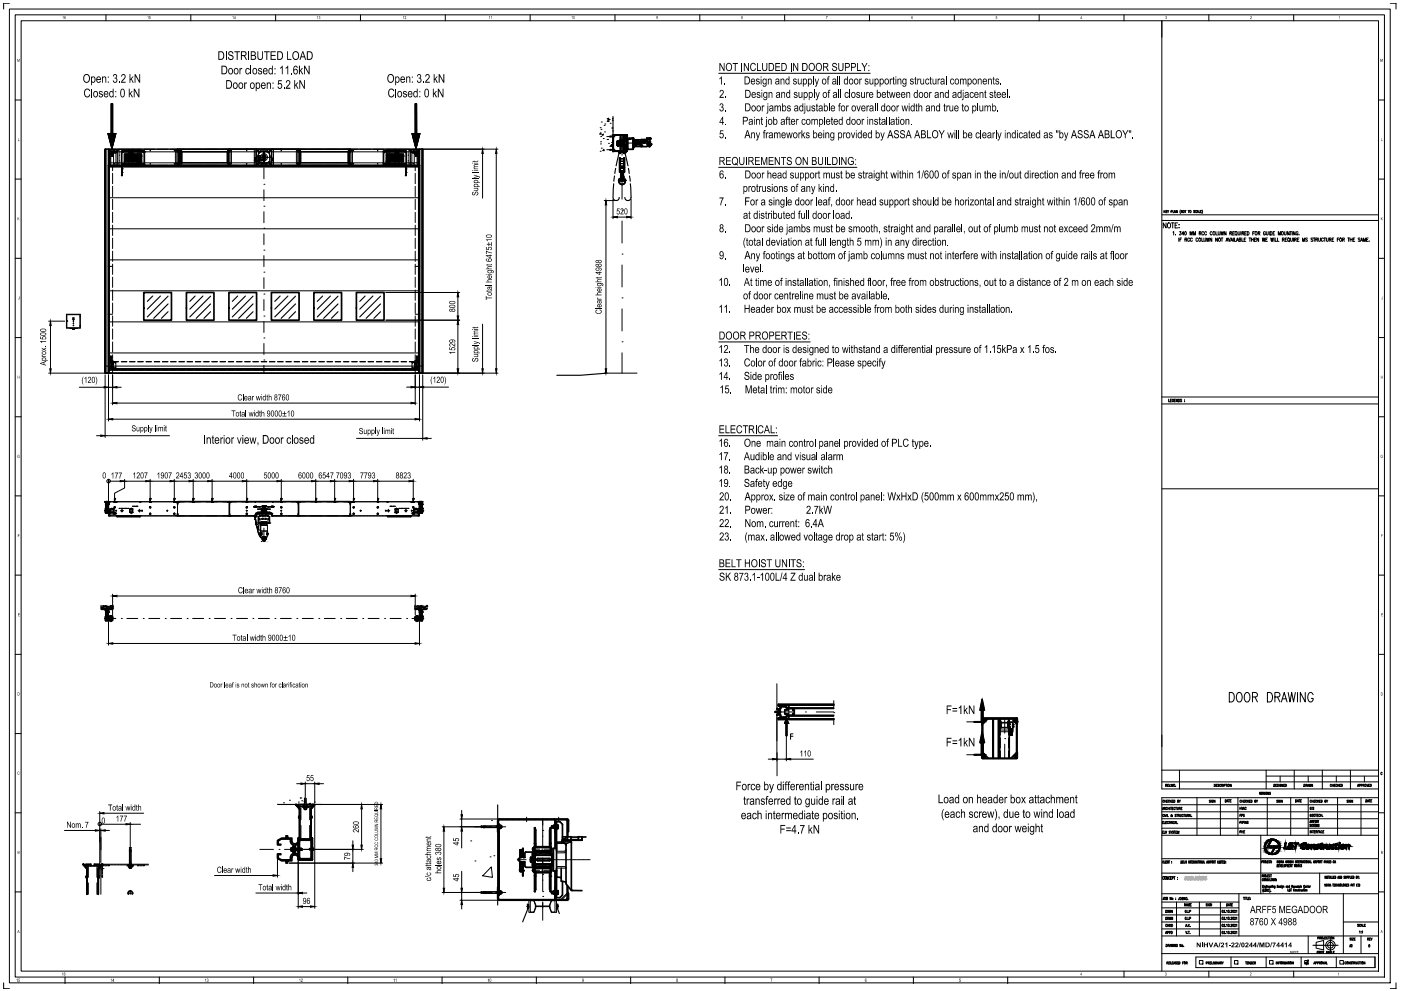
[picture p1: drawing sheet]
<svg xmlns="http://www.w3.org/2000/svg" width="420mm" height="297mm" viewBox="0 0 420 297" stroke-linecap="round" stroke-linejoin="round" font-family="sans-serif">
<!-- layer: building-AM_6 -->
<path d="M32.5 44.7h93.3v67.1h-93.3zM182.1 111.8h8.9" fill="none" stroke="#000" stroke-width=".3"/>
<!-- layer: megadoor-AM_7 -->
<g fill="none" stroke="#000" stroke-width=".3">
<path d="M32.6 49.3h.2M32.6 45h.2M40.2 46.7h.1M40.8 46.7h.1M40.9 46.7h.1M53.1 49.3h.3M53.1 45h.3M68.6 49.3h.4M68.6 45h.4M77.3 47.2h1.8v1.8M78.8 47.2h.3v.4h.2M79 47.6l.1 .2"/>
<path d="M79.1 55.2h.1M79.1 48.6h.1M79.1 45.3v1.9h1.9M79.1 46.8v.4h.4M79.1 44.7v2.3M79.1 50.3v3.3M79.1 56.9v3.3M89.4 49.3h.3M89.4 45h.3M104.9 49.3h.3M104.9 45h.3M117.4 46.7h.1"/>
<path d="M118 46.7h.1M118.1 46.7h.1M125.5 49.3h.3M125.5 45h.3M182 40.9h2.3M182 44.9h2.3M185 42.9h.5M185.2 43.6h.2M185.2 43.5h.1M185.3 42.7h.1M185.3 43.1h.1M185.6 40.3v.3"/>
<path d="M185.6 53.8h.2M185.6 54.1h.2M185.8 42.9h.3M186 43.5h.1M186 42.2h.1M186.3 54.1v.1M186.5 49.8h.1M186.5 40.5v6M186.5 53.1v6.6M186.8 54.1v.1M187.3 53.8h.2M187.3 54.1h.2"/>
<path d="M187.5 40.3v.3M190 42.9h4.9M193.1 42.8v.2M79.1 75h.1M79.1 68.4h.1M79.1 61.8h.1M79.1 63.5v3.3M79.1 70.1v3.2M79.1 76.6v3.3M186.5 63h.1M186.5 76.2h.1M186.5 66.3v6.6"/>
<path d="M186.5 79.4v6.6M79.1 94.7h.1M79.1 88.1h.1M79.1 81.6h.1M79.1 83.2v3.3M79.1 89.8v3.3M79.1 96.4v3.3M186.5 89.3h.1M186.5 92.6v6.6M79.1 107.9h.1M79.1 101.3h.1M79.1 103v3.3"/>
<path d="M79.1 109.5v2.3M186.5 102.4h.1M186.5 105.7v6.1M31.6 153.1h.3M31.7 151.1h.1M32.4 151.1h.1M32.6 154.4h.2M32.6 150.7h.2M33.6 152.2v1.7M34.2 154.1l.2 .1M34.4 151.9l-.2 .2M34.4 153.9l.1 .2"/>
<path d="M34.5 152.1l-.1 .2M39.4 152.2v1.8M45 153.9l-.1 .2M45 151.9l-.1 .2M45.2 154.1l-.2 .1M45.2 152.1l-.2 .2M52.3 153.9l-.2 .2M52.3 151.9l-.2 .2M52.5 154.1l-.2 .1M52.5 152.1l-.2 .2M53.1 154.4h.3M53.1 150.7h.3"/>
<path d="M68.8 154.4h.2M68.8 150.7h.2M73.8 152.1l.2 .2M73.8 154.1l.2 .1M74 151.9l.2 .2M74 153.9l.2 .2M74 150.2v.5M76.5 151.9l-.1 .1M76.5 151.7l-.1 .1M76.9 151.9h.1M77.6 160h.5M78.5 152.5v.1"/>
<path d="M78.6 152.5v.1M79 151.8v.2M79.1 156.6h.1M79.1 151.6v3.4M79.1 158.3v3.6M79.3 151.8v.2M79.7 152.5v.1M81.4 151.9h.1M81.7 152h.2M81.8 151.9v.2M81.8 151.7l-.1 .1M81.9 151.8h-.1"/>
<path d="M84.4 151.9l-.3 .2M84.4 153.9l-.3 .2M84.4 150.2v.5M84.5 152.1l-.1 .2M84.5 154.1l-.1 .1M89.4 154.4h.2M89.4 150.7h.2M104.9 154.4h.3M104.9 150.7h.3M105.9 154.1l.1 .1M105.9 152.1l.1 .2M106 153.9l.2 .2"/>
<path d="M106 151.9l.2 .2M113.1 154.1l.2 .1M113.1 152.1l.2 .2M113.3 153.9l.1 .2M113.3 151.9l.1 .2M118.9 152.2v1.8M123.8 152.1l.1 .2M123.9 151.9l.2 .2M123.9 153.9l-.1 .2M124.1 154.1l-.2 .1M124.7 152.2v1.7M125.5 154.4h.3"/>
<path d="M125.5 150.7h.3M125.8 151.1h.1M126.4 153.1h.3M126.5 151.1h.1M31.6 185.4h.3M31.7 183.5h.1M32.4 183.5h.1M32.5 185.4h2.2M36.4 185.4h.1M38 185.4h3.3M43 185.4h.1M44.6 185.4h3.3"/>
<path d="M49.6 185.4h.1M51.2 185.4h3.3M56.1 185.4h.1M57.8 185.4h3.3M62.7 185.4h.1M64.3 185.4h3.3M69.3 185.4h.1M70.9 185.4h3.3M75.8 185.4h.1M77.5 185.4h3.3M82.5 185.4h.1M84.1 185.4h3.3"/>
<path d="M89 185.4h.1M90.7 185.4h3.3M95.6 185.4h.1M97.3 185.4h3.2M102.2 185.4h.1M103.8 185.4h3.3M108.8 185.4h.1M110.4 185.4h3.3M115.3 185.4h.1M117 185.4h3.3M121.9 185.4h.1M123.6 185.4h2.2"/>
<path d="M125.8 183.5h.1M126.4 185.4h.3M126.5 183.5h.1M233 213.4h5.2M233.8 211.3v.4M233.8 215.1v.4M241.5 213.4h.1M244.8 213.4h5.2M250 213.6h.1M250 210v2M250 215.3v1.9M289.9 216.4h5.9"/>
<path d="M301.3 215.5v4.3M289.9 226.2h5.9M301.3 221.4h.1M301.3 223.1v4.2M77.9 254.6h4.1M83.7 254.6h.1M85.3 254.6h4.1M89.4 244.9h.7M92.7 254.6h1.5M93 244.9h.7M142.4 247.8h3M147 247.8h.1"/>
<path d="M148.7 247.8h3M155.1 257.7h2.7M156.4 258.6h.8M156.4 256.8h.9M157.9 244.9v1.4M158.9 257.7h1.8M160 254.8h.2M160 254.5h.2M162.8 254.1h.1M162.8 248.9h.1M162.8 255.5h.1M162.8 245.5v8.4"/>
<path d="M162.8 257.2v9.8M167.5 244.9v1.4M25.7 262.8h.7M29.3 262.8h.6M30.1 260.4h1.1M39.1 266.9v.8h-.9M39.9 267.7h-.8v.4M142.4 267.5h3M147 267.5h.1M148.7 267.5h3M155.7 260.9h1.6M155.7 260.6h.8"/>
<path d="M160 260.6h.2M160 260.9h.2M162.8 267.3h.1M162.8 262.1h.1M162.8 268.7h.1M162.8 270.3v5.5"/>
</g>
<!-- layer: megadoor-AM_3 -->
<g fill="none" stroke="#000" stroke-width=".3">
<path d="M32.6 49.6h2.1M32.6 44.7h2.1M32.6 48.8l.1 .8zM32.6 44.7l.1 .8zM32.6 44.9h.1M32.6 49.4h.1M32.6 49.2h.1M32.6 45h.1M32.8 48.8v.4h.4v-.4M32.8 45.5v-.4h.4v.4M32.8 44.7l2.9 .1M33 45.9v1.8"/>
<path d="M33 48.4v1.2M33 44.8l-.1 4.8M33.5 46.4v-.2v.2M33.6 46.4v-.2v.2M33.8 49.6v1.6M33.8 51.9v3.2M33.8 55.8v3.1M33.8 59.7v3.1M34 45.6v-.4h-.9l.1 .9M34.1 45.5h.2M34.1 45.7h.2h-.2M34.1 45.6h.2"/>
<path d="M34.3 45.2l.1 .1zM34.3 49.1l.1 .1zM34.8 48.8v.4h.4v-.4M34.8 45.5v-.4h.4v.4M35.5 44.7h3.1v.8M35.7 44.7v.8M35.7 48.8v.8M36.4 52.6v-.2v.2M36.4 52.6h.3zM36.4 49.6v2.8h.3v.2M36.5 51.7h.1M36.6 50.6h.1"/>
<path d="M36.5 50.6h.1M36.6 49.2h-.1M36.6 50.6v.1M36.6 49.5v3.2M36.6 51.7h-.1v-2.1v3M36.6 51.7h.1M36.6 45.6v.1M36.6 49.2h.1M36.6 45.7h.1M36.6 45.7v.1M36.8 49.2h.1M36.7 49.2h.1"/>
<path d="M36.7 49.6v3M36.7 49.1l.1 .1M36.7 49.2v.1M36.9 45.4h.1M36.9 45.3v.2M36.9 45.4v.1M38.6 48.8v.8h-3.1M39.4 49.6h3.1M39.5 45.5h-3v3.6h3M39.7 45.9l-.2 .2M39.7 44.7v1.4M39.7 48.8v.8"/>
<path d="M39.9 44.7v.8M40.3 45.5h3v3.6h-3M41.4 44.7v.8M41.4 48.8v.8M41.9 48.8v.4h.4v-.4M41.9 45.5v-.4h.4v.4M42.5 44.7l-3.7 .1v.7M42.9 45.4h.1M42.9 45.3v.1M42.9 45.3v.2M43 45.4l-.1 .1M43 49.2h.1"/>
<path d="M43 49.1v.1M43 45.7h.1M43.1 45.6l.1 .1M43.1 49.2h.1M43.1 45.7v.1M43.2 49.2h.1M43.3 49.6h3.1M43.3 44.7h3.1M44.9 45.2h.2zM44.9 49.1h.2zM47.2 49.6h3.1M47.2 44.7h3.1"/>
<path d="M51.1 49.6h4.2M51.1 44.7h4.2M52.2 49.1l.2 .1zM52.2 45.1l.2 .2zM52.6 48.8v.4h.4M53 45.1h-.4v.4M53.1 44.9h.1M53 49.4h.1M53.1 49.3h.1M53 44.9v.6M53 48.8v.6M53.1 45l-.1 .1"/>
<path d="M53.1 45.1h.1M53.1 49.4h.1M53.1 49.2h.1M53.1 49.2v.1M53.1 44.9v.2M53.2 44.7v.8zM53.2 48.8v.8zM53.2 44.9h.1M53.2 49.2h.1M53.2 45h.1M53.2 49.4h-.2M53.3 48.8l.1 .8z"/>
<path d="M53.3 44.7l.1 .8zM53.3 44.9h.1M53.3 49.4h.1M53.3 49.2h.1M53.3 45h.1M53.4 44.9h.1M53.4 44.9v.2zM53.4 49.2h.1M53.4 49.2v.2zM53.5 48.8v.4h.4v-.4M53.5 45.5v-.4h.4v.4M53.6 44.9l-.1 .1z"/>
<path d="M53.6 44.9h.1M53.6 49.3l-.1 .1zM53.6 49.3h.1M54.1 48.8v.4h.4v-.4M54.1 45.5v-.4h.4v.4M56.9 49.6h3.3M56.9 44.7h3.3M61.8 49.6h3.3M61.8 44.7h3.3M66.8 49.6h4.5M66.8 44.7h4.5M68.2 48.8v.4h.4v-.4"/>
<path d="M68.2 45.5v-.4h.4v.4M68.6 44.9h.1M68.6 49.4h.1M68.6 49.2l.1 .1M68.6 44.9v.2M68.6 49.2v.2M68.6 49.2h.1M68.7 45l-.1 .1M68.7 45.1h.1M68.7 44.9h.1M68.7 49.4h.1M68.7 49.2h.1"/>
<path d="M68.7 49.2v.1M68.7 44.9v.2M68.7 48.8v.8zM68.7 44.7v.8zM68.7 45h.1M68.7 49.4h-.1M68.9 48.8v.8zM68.9 44.7v.8zM68.9 44.9h.1M68.9 49.4h.1M68.9 49.2h.1M68.9 45h.1"/>
<path d="M68.9 44.9v.2zM68.9 49.2v.2zM69 48.8v.4h.4v-.4M69 45.5v-.4h.4v.4M69.1 44.9l-.1 .1zM69.1 44.9h.1M69.1 49.3l-.1 .1zM69.1 49.3h.1M73 49.6h4.7M73 44.7h4.7M73.9 45.2l.1 .1zM73.9 49.1l.1 .1z"/>
<path d="M76.3 44.7v.8M76.3 48.8v.8M76.5 47.4l-.1 .2zM76.7 48h-.3l.2 .2M76.8 44.7v3.4M76.8 48.3v1.3M76.9 48.8h4.5M76.9 45.5h4.5M77.6 48.8a2.26 2.26 0 0 0 3.1 0M77.6 45.5a2.26 2.26 0 0 1 3.1 0M78.2 45.5a1.81 1.81 0 0 0-.8 2.3M79 46.1h.3"/>
<path d="M79.1 45.7v.4M79.3 49.6h5.4M79.3 44.7h5.4M79.4 48.1v.1M79.5 45.3h.2a1.94 1.94 0 0 1 1.4 1.9M80.6 48.4l-.1 .1a1.86 1.86 0 0 1-2.3 .3M81.1 47.2h.1M81.5 44.7v4.9M82 44.7v.8M82 48.8v.8M84.3 49.1l.1 .1zM84.3 45.1l.1 .2z"/>
<path d="M86.3 49.6h5.3M86.3 44.7h5.3M88.9 48.8v.4h.4M88.9 45.5v-.4h.4v.4M89.4 44.9h.1M89.3 49.4h.1M89.4 49.3h.1M89.3 44.9v.2M89.3 48.8v.6M89.4 44.7l.1 .8zM89.4 48.8l.1 .8zM89.4 45l-.1 .1"/>
<path d="M89.4 45.1h.1M89.4 49.4h.1M89.4 49.2h.1M89.4 49.2v.1M89.4 45h.1M89.4 44.9v.2M89.5 49.4h-.2M89.6 48.8v.8zM89.6 44.7v.8zM89.6 49.4h.1M89.6 49.2h.1M89.6 45h.1"/>
<path d="M89.6 44.9v.2zM89.6 49.2v.2zM89.7 48.8v.4h.5v-.4M89.7 45.5v-.4h.5v.4M89.9 44.9l-.1 .1zM89.9 44.9h.1M89.9 49.3l-.1 .1zM89.9 49.3h.1M93.2 49.6h3.3M93.2 44.7h3.3M98.1 49.6h3.3M98.1 44.7h3.3"/>
<path d="M103.1 49.6h4.1M103.1 44.7h4.1M104.4 48.8v.4h.4v-.4M104.4 45.5v-.4h.4v.4M104.9 44.9h.1M104.8 49.4h.1M104.9 49.3h.1M104.8 44.9v.2M104.8 49.2v.2M104.9 45l-.1 .1M104.9 45.1h.1M104.9 49.4h.1"/>
<path d="M104.9 49.2h.1M104.9 49.2v.1M104.9 44.9v.2M105 48.8v.8zM105 44.7v.8zM105 44.9h.1M105 49.2h.1M105 45h.1M105 49.4h-.2M105.1 44.7l.1 .8zM105.1 48.8l.1 .8zM105.1 44.9h.1"/>
<path d="M105.1 49.4h.1M105.1 49.2h.1M105.1 45h.1M105.2 44.9h.1M105.2 44.9v.2zM105.2 49.2h.1M105.2 49.2v.2zM105.3 45.5v-.4h.4v.4M105.3 48.8v.4h.4v-.4M105.4 44.9l-.1 .1zM105.4 44.9h.1M105.4 49.3l-.1 .1z"/>
<path d="M105.4 49.3h.1M105.9 49.1l.2 .1zM105.9 45.2l.2 .1zM108 49.6h3.1M108 44.7h3.1M111.9 49.6h3.1M111.9 44.7h3.1M113.2 45.1l.1 .2zM113.2 49.1l.1 .1zM115.1 49.2h.1M115.2 45.6l-.1 .1M115.3 49.2h.1"/>
<path d="M115.2 45.7h.1M115.2 45.7v.1M115.3 49.1v.1M115.4 45.4h.1M115.4 45.4v.1M115.4 45.3v.1M115.4 45.3v.2M115.5 45.4h.1M115.8 49.6h3.1M115.8 44.7l3.7 .1v.7M116 48.8v.4h.4v-.4M116 45.5v-.4h.4v.4"/>
<path d="M116.9 44.7v.8M116.9 48.8v.8M118.1 45.5h-3.1v3.6h3.1M118.4 44.7v.8M118.6 44.7v1.4M118.6 48.8v.8M118.6 45.9l.2 .2M118.8 45.5h3v3.6h-3M119.7 48.8v.8h3.1M121.4 45.4h.1M121.4 45.3v.2M121.6 52.6h.3z"/>
<path d="M121.6 49.2h.1M121.5 49.2h.1M121.6 49.1l-.1 .1M121.6 49.2v.1M121.6 52.6v-.2h.3v.2M121.6 45.7h.1M121.6 49.6v3M121.7 49.6v2.1h.1v-2.1l.1 3M121.7 51.7h.1M121.7 45.6v.1M121.7 45.7v.1M121.7 50.6h.1"/>
<path d="M121.8 50.6h.1M121.7 50.6v.1M121.7 49.2h.1M121.7 49.5v3.2M121.8 49.2l-.1 .1M121.8 51.7h.1M122.6 44.7v.8M122.6 48.8v.8M122.8 44.7h-3.1v.8M123.1 48.8v.4h.4v-.4M123.1 45.5v-.4h.4v.4M123.6 49.6h2.1"/>
<path d="M123.6 44.7h2.1M123.9 45.1l.1 .2zM123.9 49.1l.1 .1zM124 45.5h.2M124 45.6h.2M124.2 45.7h-.2h.2M124.3 45.6v-.4h.9l-.1 .9M124.5 49.6v1.6M124.5 51.9v3.2M124.5 55.8v3.1M124.5 59.7v3.1M124.7 46.2v.2"/>
<path d="M124.8 46.4v-.2v.2M125.1 48.8v.4h.4v-.4M125.1 45.5v-.4h.4v.4M125.3 44.8l.1 4.8M125.3 45.9v1.8M125.3 48.4v1.2M125.5 44.7l-2.9 .1M125.6 48.8l.1 .8zM125.6 44.7l.1 .8zM125.6 44.9h.1M125.6 49.4h.1M125.6 49.2h.1"/>
<path d="M125.6 45h.1M186.1 41v.9M186.1 43.9v.9M187 41v.9M187 43.9v.9M187.1 41h.1M187.1 40.9h.1M187.1 44.8h.1M187.1 44.9h.1M194.1 43.2h.1M194.2 43.3h.1M194.2 43.1h.1"/>
<path d="M194.2 43.2h.1M194.2 42.5h.1M194.2 42.6h.1M194.8 42.8v.2v-.2M194.8 43h.1M194.8 42.8h.1M32.7 79.8h1.1M33.8 63.6v3.1M33.8 67.5v3.1M33.8 71.4v3.1M33.8 75.3v3.1M33.8 79.2v3.1"/>
<path d="M124.5 63.6v3.1M124.5 67.5v3.1M124.5 71.4v3.1M124.5 75.3v3.1M124.5 79.2v3.1M124.5 79.8h1.1M32.7 94.2h1.1M33.8 83.1v3M33.8 86.9v3.1M33.8 90.8v3.1M33.8 94.7v3.1M33.8 98.6v3.1"/>
<path d="M124.5 83.1v3M124.5 86.9v3.1M124.5 90.8v3.1M124.5 94.7v3.1M124.5 98.6v3.1M124.5 94.2h1.1M33.1 109.9h.1M33.1 109.9v.7v-3.8l.2-.1v3.9l.1-.4M33.1 110.4h.1M33.1 110.2h.1M33.1 108.3l.2-.2v.2M33.1 107l.2-.2v.2"/>
<path d="M33.1 110.1v.4h.2M33.1 108h.2M33.1 108v.1M33.1 110.4h.2M33.2 109.9v.3M33.2 110.2l.1 .1M33.2 110.2h.1M33.2 108.2l.1 .1zM33.2 108.2v.1M33.2 108h.1M33.2 107.2v.2M33.2 106.9l.1 .1z"/>
<path d="M33.2 107h.1M33.2 107.2v.3M33.2 107.4h.1M33.2 107.6l.1 .2zM33.3 110.1h.1M33.3 107h.1M33.3 108.2v.1M33.3 109.9v.6M33.3 110.4h.1M33.3 110.2h.1M33.3 108.3h.1M33.3 108l.1 .1"/>
<path d="M33.4 108.6l.2-.5h.3l.1 .5h.7h-.6M33.4 110.4h.3v-.2v.2M33.4 109.9h-.3M33.4 108.7h.4l.3 .4v.7l-.3 .4h-.4zM33.8 109.8h.1M33.8 109.1h.1M33.8 110.2v1.6h-.9M33.8 102.5v3.1M33.8 106.3v3.2M33.8 108.7v1.5M33.9 110.2v.7h1.6M33.9 110.7h1.6"/>
<path d="M33.9 108.5h1.6M34.1 110.1h.1M34.7 110.1h.1M34.7 108.8h.1M34.7 108.6v1.6h-1.4M35.5 108.4h-1.6v.2M36.4 110.7h1.6M36.4 110.9h1.6M36.4 108.5h1.6M36.4 108.4h1.6M38.8 110.7h1.7M38.8 110.9h1.7"/>
<path d="M38.8 108.5h1.7M38.8 108.4h1.7M41.3 110.7h1.7M41.3 110.9h1.7M41.3 108.5h1.7M41.3 108.4h1.7M43.8 110.7h1.6M43.8 110.9h1.6M43.8 108.5h1.6M43.8 108.4h1.6M46.3 110.7h1.6M46.3 110.9h1.6"/>
<path d="M46.3 108.5h1.6M46.3 108.4h1.6M48.7 110.7h1.7M48.7 110.9h1.7M48.7 108.5h1.7M48.7 108.4h1.7M51.2 110.7h1.6M51.2 110.9h1.6M51.2 108.5h1.6M51.2 108.4h1.6M53.7 110.7h1.6M53.7 110.9h1.6"/>
<path d="M53.7 108.5h1.6M53.7 108.4h1.6M56.1 110.7h1.7M56.1 110.9h1.7M56.1 108.5h1.7M56.1 108.4h1.7M58.6 110.7h1.6M58.6 110.9h1.6M58.6 108.5h1.6M58.6 108.4h1.6M61.1 110.7h1.6M61.1 110.9h1.6"/>
<path d="M61.1 108.5h1.6M61.1 108.4h1.6M63.5 110.7h1.7M63.5 110.9h1.7M63.5 108.5h1.7M63.5 108.4h1.7M66 110.7h1.6M66 110.9h1.6M66 108.5h1.6M66 108.4h1.6M68.5 110.7h1.6M68.5 110.9h1.6"/>
<path d="M68.5 108.5h1.6M68.5 108.4h1.6M70.9 110.7h1.7M70.9 110.9h1.7M70.9 108.5h1.7M70.9 108.4h1.7M73.4 110.7h1.6M73.4 110.9h1.6M73.4 108.5h1.6M73.4 108.4h1.6M75.8 110.7h1.7M75.8 110.9h1.7"/>
<path d="M75.8 108.5h1.7M75.8 108.4h1.7M78.3 110.7h1.7M78.3 110.9h1.7M78.3 108.5h1.7M78.3 108.4h1.7M80.8 110.7h1.7M80.8 110.9h1.7M80.8 108.5h1.7M80.8 108.4h1.7M83.3 110.7h1.6M83.3 110.9h1.6"/>
<path d="M83.3 108.5h1.6M83.3 108.4h1.6M85.8 110.7h1.6M85.8 110.9h1.6M85.8 108.5h1.6M85.8 108.4h1.6M88.2 110.7h1.7M88.2 110.9h1.7M88.2 108.5h1.7M88.2 108.4h1.7M90.7 110.7h1.6M90.7 110.9h1.6"/>
<path d="M90.7 108.5h1.6M90.7 108.4h1.6M93.1 110.7h1.7M93.1 110.9h1.7M93.1 108.5h1.7M93.1 108.4h1.7M95.6 110.7h1.7M95.6 110.9h1.7M95.6 108.5h1.7M95.6 108.4h1.7M98.1 110.7h1.6M98.1 110.9h1.6"/>
<path d="M98.1 108.5h1.6M98.1 108.4h1.6M100.5 110.7h1.7M100.5 110.9h1.7M100.5 108.5h1.7M100.5 108.4h1.7M103 110.7h1.6M103 110.9h1.6M103 108.5h1.6M103 108.4h1.6M105.5 110.7h1.6M105.5 110.9h1.6"/>
<path d="M105.5 108.5h1.6M105.5 108.4h1.6M107.9 110.7h1.7M107.9 110.9h1.7M107.9 108.5h1.7M107.9 108.4h1.7M110.4 110.7h1.6M110.4 110.9h1.6M110.4 108.5h1.6M110.4 108.4h1.6M112.9 110.7h1.6M112.9 110.9h1.6"/>
<path d="M112.9 108.5h1.6M112.9 108.4h1.6M115.3 110.7h1.7M115.3 110.9h1.7M115.3 108.5h1.7M115.3 108.4h1.7M117.8 110.7h1.7M117.8 110.9h1.7M117.8 108.5h1.7M117.8 108.4h1.7M120.3 110.7h1.6M120.3 110.9h1.6"/>
<path d="M120.3 108.5h1.6M120.3 108.4h1.6M122.8 108.5h1.6l-.8 .1h.6M122.8 110.7h1.6M122.8 108.4h1.6M123.6 108.6v1.6h1.5M123.8 110.1h.1M123.8 108.8h.1M124.3 110.1h.1M124.3 108.8h.1M124.4 108.6v-.5h.3l.2 .5M124.4 110.2v.7h-1.6"/>
<path d="M124.5 108.7h.4v1.5h-.4l-.2-.4zM124.5 108.7v1.5M124.5 109l.2 .1zM124.5 109.8l.1 .1zM124.5 102.5v3.1M124.5 106.3v3.2M124.5 110.2v1.6h.9M124.6 110.4v-.2v.2h.3M124.9 109.9h.1M125 110.4h.1M125 110.2h.1M125 110.1h.2"/>
<path d="M125 109.9h.2M125 108l-.1 .1M125 108.3l.1-.2 .1 .2M125 108.2h.2zM125 108.2v.1M125 108h.1M125 107l.1-.2 .1 .2M125 106.9h.2zM125 107h.1M125 108l.3 .1v2.5l-.1-.7M125 107.6v.2l.1-.2M125.1 107.6h.1"/>
<path d="M125.1 107.4h.1M125.1 107.2h.1M125.1 110.4h.1M125.1 107.2v.3M125.1 109.9v.6M125.1 109.9v.3M125.1 110.2v.1M125.1 110.2h.1M125.1 108h-.1M125.1 108.2l.1 .1M125.1 108h.1M125.2 110.4h.1"/>
<path d="M125.2 110.2h.1M125.2 107h.1M125.2 110.1v.4h-.2M125.2 108.1v-1.3l-.2-.1-.1 3.9 .1-.7M125.3 109.9h-.1M31.8 150.5v1.9M32.4 150.5v1.9M32.5 154.4h.1M32.5 154.3h.1M32.5 150.6h.1M32.5 150.7h.1M32.6 154.6h.5"/>
<path d="M32.6 150.4h.5M32.6 153.9l.1 .7zM32.6 150.4l.1 .8zM32.6 154.4h.1M32.6 154.3h.1M32.6 150.6h.1M32.6 150.7h.1M32.7 154.6h.4zM32.7 150.4l.4 .1zM32.8 152.8h.1M32.8 152.9h.1M32.8 153.2v.1"/>
<path d="M32.8 153.4h.1M32.8 153.3l.1 .1M32.8 152.8v.1M32.9 152.7v.1M32.9 152.9h.1M32.9 153.4h.1M32.9 153.2l-.1 .1M32.9 152.8v.2M33 152.7h.1v.8h-.1zM33 153.5l1.1 .1M33.1 153.7v.4h.9v-.4M33.2 152.6h.1"/>
<path d="M33.2 153.5h.7M33.2 152.6h.7M33.2 152.7v.8M33.3 154.6h.8M33.3 150.4h.8M33.3 152.5h.5M33.4 152.4v.1M33.4 152.6h.1M33.4 153.5v.1M33.7 152.4v.1M33.7 152.6h.1M33.7 153.5v.1"/>
<path d="M33.9 152.6h.1M33.9 152.7v.8M34 153.8h.1M34 153.9v.1M34.1 153.9v.1M34.1 152.4h.2v1.7h-.2zM34.1 152.6l-1.1 .1M34.1 152.5l-1.2 .2v.9l1.2 .1M34.3 153.9v.1M34.3 154h.1M34.3 153.8h.1M34.3 153.8v.2"/>
<path d="M34.3 154.6h.7M34.3 150.4h.7M34.3 153.7h.1M34.4 153.8v.2M34.4 153.8h.1M34.5 154h-.1M34.5 153.8l-.1 .2M34.6 153.8h.1M34.6 154h.1M34.6 153.8v.2M34.7 153.9l-.1 .1M34.7 154h.1"/>
<path d="M34.7 153.8l-.1 .1M34.7 153.7l-.1 .3M34.7 153.8v.2M34.7 153.8h.1M34.8 154.6h.4zM34.8 150.4l.4 .1zM35.2 154.6h.8M35.2 150.4h.8M36.1 152.4h-.4h.4M36.2 154.6h.8M36.2 150.4h.8M36.3 153.1l.3 .2 .2-.1"/>
<path d="M36.3 152.4h.8M36.4 153l.2-.2 .3 .3M37.2 154.6h.8M37.2 150.4h.8M37.3 152.4h.7M38.2 154.6h.7M38.2 150.4h.7M38.3 152.4h.3h-.3M38.8 153.6h1.1M38.8 152.6h1.1M38.8 152.5h1.1v1.1h-1.1zM39 152.6h.1"/>
<path d="M39 153.5h.1M39 152.6h.7M39 153.5h.7M39 152.7v.8M39.1 154.6h.8M39.1 150.4h.8M39.2 152.6v-.2l.3 .2M39.2 153.5v.1M39.5 153.6v.2l-.3-.1M39.5 153.5v.1M39.7 151.7h.8zM39.7 153.5h.1"/>
<path d="M39.7 152.7v.8M39.7 152.7h.1M39.8 153.6l-.3 .1M40.1 154.6h.8M40.1 150.4h.8M40.7 151.8l.7-.1zM41.1 154.6h.8M41.1 150.4h.8M41.6 153.1l.2 .2 .2-.1M41.6 153l.2-.2 .3 .3M41.9 154.6h.4zM41.9 150.4l.4 .1z"/>
<path d="M42.1 154.6h.7M42.1 150.4h.7M42.5 153l.2 .2zM43 154.6h.8M43 150.4h.8M44 154.6h.8M44 150.4h.8M44.9 154.6h.8M44.9 150.4h.8M45.9 154.6h.8M45.9 150.4h.8M46.9 154.6h.8"/>
<path d="M46.9 150.4h.8M47.9 154.6h.8M47.9 150.4h.8M48.8 154.6h.8M48.8 150.4h.8M49.8 154.6h.8M49.8 150.4h.8M50.8 154.6h.7M50.8 150.4h.7M51.8 154.6h.7M51.8 150.4h.7M52.6 154.6h.4z"/>
<path d="M52.6 150.4l.4 .1zM52.7 154.6h2.6M52.7 150.4h2.6M53.2 153.9v.7zM53.2 150.4v.8zM53.2 154.4h.1M53.2 154.3h.1M53.2 150.6h.1M53.2 150.7h.1M53.3 153.9l.1 .7zM53.3 150.4l.1 .8zM53.3 154.4h.1"/>
<path d="M53.3 154.3h.1M53.3 150.6h.1M53.3 150.7h.1M53.5 150.4l.5 .1zM53.5 154.6h.5zM56.9 154.6h3.3M56.9 150.4h3.3M61.8 154.6h3.3M61.8 150.4h3.3M66.8 154.6h5.2M66.8 150.4h4.1M68.1 150.4l.4 .1z"/>
<path d="M68.1 154.6h.4zM68.9 153.9v.7zM68.9 150.4v.8zM68.9 154.4h.1M68.9 154.3h.1M68.9 150.6h.1M68.9 150.7h.1M69 154.6h.4zM69 150.4l.4 .1zM72.6 150.4h3.2M73.6 154.6h3.2M73.8 153.1h.4"/>
<path d="M74 152.9v.3M76.1 151.8h.1M76.2 151.8l.1 .2zM76.2 151.9h.1M76.2 151.8h.5l-.1 .2M76.2 151.9h.4M76.2 151.8l.1 .1M76.3 151.9h.1M76.2 151.8h.1M76.3 151.9l-.1 .1M76.3 150.4l.4 .1zM76.4 151.9h.2h-.2"/>
<path d="M76.4 154.6h.1M76.4 154.5h.3M76.4 154.4h.1M76.4 154.4l.3 .1M76.4 151.9v.2h.5v-.4v.4M76.4 154.5v.1M76.4 154.5l.3 .1M76.4 154.5h.1M76.6 151.8h.1M76.5 151.8h.1M76.6 152h.1M76.5 152h.1"/>
<path d="M76.5 151.9l.1 .2zM76.5 154.4v.2M76.6 151.9l.1 .1zM76.6 154.6h.1M76.6 154.4l-.2 .1M76.6 154.5h.1M76.7 154.5h.1M76.7 154.6h.1M76.7 151.9h.1M76.8 153.8v.8h-.5l.5-.1M76.8 153.8h4.7M76.9 151.7h-.5v.1"/>
<path d="M76.9 152h.1M76.9 151.8h.1M77.1 151.9h.8M77.2 153.8l.3-.1-.1 .1M77.2 152.6h.1M77.2 153.6h.1M77.2 153.5h1.6M77.2 152.6h1.2M77.5 153.6h.1M77.3 153.6h.1M77.4 153.8h.1M77.4 153.6v.2"/>
<path d="M77.5 153.7l-.1 .1M77.5 153.7h.1M77.5 150.4h3.3M77.9 151.9h.1M77.9 151.8l-1 .1h1M78 151.9h.1M78 151.9h1M78.1 153.5l.3 .1M78.2 152.6h-1M78.3 153.7h.1M78.3 153.7v.1M78.4 152.6h.3h-.3"/>
<path d="M78.4 152.7v.8M78.4 152.6h.1M78.4 152.7h.1M78.4 153.6h.2zM78.4 152.6h.4M78.4 153.6h.1M78.4 153.5h-1.2M78.5 152.5h.1M78.6 152.5h.1M78.5 152.4v.3M78.5 152.9v.3M78.5 153.4v.2"/>
<path d="M78.6 151.7h.1M78.6 151.7v.1M78.6 151.7h.4M78.6 152.6h.1M78.6 152.5h-.2h.2M78.6 152.7l.2-.3h.8l-.1 1.2h-.7l-.1-.9M78.6 152.7l.1 .8M78.6 152.7h.1M78.6 152.6l.1 1M78.7 152.7h.1M78.7 152.6h.1M78.7 153.5h.1"/>
<path d="M78.7 151.7h.1M78.9 152.5h.1M78.8 151.9h.1M78.9 153.6h.5h-.5M78.9 153.6l-.1 .1M78.9 152.4h.5zM78.9 152.5v.2M78.9 152.4h.1M78.9 153.5l-.1 .1M78.9 153.6h.5zM78.9 151.7h.1M78.9 152.3v1.3"/>
<path d="M78.9 151.8h.1M78.9 151.9v.1M78.9 152h.1M79 152.3h.1M79 152.2h.1M79 152l-.3 .1v.4h-.3v1.1M79 151.9h.1M79 151.8h.1M79 151.7h.1M79 152.2h.3M79 152h.1M79 151.8l-.1 .1"/>
<path d="M79.1 152.4h.1M79.1 151.7h-.1M79.1 151.7h.1M79.1 152.5v1zM79.1 151.6h.1M79.1 151.7h.2M79.1 153.8h.1M79.3 151.7h.1M79.3 151.8h.1M79.3 151.8l.2 .1M79.3 151.7h.4M79.3 152.2l-.1 .2"/>
<path d="M79.3 152.3h.1M79.3 151.9h.1M79.4 151.7h.1M79.3 152l.3 .1v.4M79.3 152.2v.1M79.4 151.9h.1M79.4 151.8h-.1M79.4 153.6l.1 .1M79.4 152.4h.1M79.4 152.7l.1-.3-.1 1.2M79.4 152.5h.1M79.4 153.5v.1"/>
<path d="M79.5 153.6h.1M79.4 152.5h.2M79.5 151.9h.1M79.5 151.7h.1M79.5 152.6h.2M79.5 153.5h.1M79.6 153.5h.1M79.6 152.7h.1M79.6 152.5h.1M79.7 152.6h.3h-.3M79.7 152.6h.1M79.7 152.5l.2 .1"/>
<path d="M79.7 151.7h.1M79.7 152.8v.1M79.7 152.9v.1M79.7 153v.1M79.7 153.1v.1M79.7 153.2v.1M79.7 153.3v.1M79.7 153.4v.1M79.7 153.6h.2zM79.7 153.6h.1M79.7 152.6h.2M79.7 152.6l-.2 .1"/>
<path d="M79.7 152.8v.8M79.7 152.6v.9M79.7 152.5h.1M79.8 152.5h.1M79.8 152.5v.2M79.8 152.9v.3M79.8 153.4v.2M79.8 152.5v1.1M79.9 152.6h.1M79.9 152.5h-.2h.2M79.9 152.7v.8h.2M79.9 152.6l1 .1"/>
<path d="M79.9 152.6l.1 1M79.9 152.6h1.2M79.9 152.7h.1M80 153.7h-1.7h1.7M80 153.7h.1M80 152.7h.1M80 152.6h.1M80 153.7v.1M80.1 153.5l1 .1-1.6-.1M80.1 152.6v.1M80.1 153.5v.1M80.1 151.9h-.7"/>
<path d="M80.1 151.9h.1M80.1 153.5h.1M80.4 151.9h.1M80.4 151.9h-.2h.2M80.5 151.9h.1M80.5 151.9h.9M80.5 151.8l.9 .1M80.8 153.7l.2 .1M80.9 153.6h.1M80.8 153.6v.1M80.9 153.7h.1M80.9 153.6v.2"/>
<path d="M81 153.6h.1M81 153.8h.1M81.2 151.9h-.7M81.4 151.7v.4M81.4 152h.1M81.4 151.8h.1M81.4 151.9h.2M81.4 151.7h.5v.1M81.5 153.8v.8h.5l-.5-.1M81.5 154.6h3.2M81.6 150.4l.4 .1zM81.6 151.9h.1"/>
<path d="M81.7 151.8l.4 .1M81.7 151.8h.4M81.7 151.8h.2M81.8 151.8h.1M81.8 152h.1M81.8 151.9l.1 .2zM81.8 151.7v.1M81.9 151.8h.1M81.9 151.9v.2h-.5M81.9 151.9h-.2h.2M82 151.9h.1M82.1 151.9h.1"/>
<path d="M82 151.9h.2M82.1 151.8l-.1 .1M82.1 151.8v.1M82.5 150.4h3.3M84.2 153.1h.3M84.2 153l.2 .2zM84.4 152.9v.3M86.3 154.6h5.3M87.4 150.4h4.2M88.9 154.6h.4zM88.9 150.4l.4 .1zM89.4 153.9l.1 .7z"/>
<path d="M89.4 150.4l.1 .8zM89.4 154.4h.1M89.4 154.3h.1M89.4 150.6h.1M89.4 150.7h.1M89.8 150.4l.4 .1zM89.8 154.6h.4zM93.2 154.6h3.3M93.2 150.4h3.3M98.1 154.6h3.3M98.1 150.4h3.3M103.1 154.6h2.5"/>
<path d="M103.1 150.4h2.5M104.3 150.4l.5 .1zM104.3 154.6h.5zM105 153.9v.7zM105 150.4v.8zM105 154.4h.1M105 154.3h.1M105 150.6h.1M105 150.7h.1M105.1 150.4v4.2M105.1 153.9l.1 .7zM105.1 150.4l.1 .8z"/>
<path d="M105.1 154.4h.1M105.1 154.3h.1M105.1 150.6h.1M105.1 150.7h.1M105.3 154.6h.4zM105.3 150.4l.4 .1zM105.8 154.6h.7M105.8 150.4h.7M106.8 154.6h.7M106.8 150.4h.7M107.7 154.6h.8M107.7 150.4h.8"/>
<path d="M108.7 154.6h.8M108.7 150.4h.8M109.7 154.6h.7M109.7 150.4h.7M110.6 154.6h.8M110.6 150.4h.8M111.6 154.6h.8M111.6 150.4h.8M112.6 154.6h.8M112.6 150.4h.8M113.5 154.6h.8M113.5 150.4h.8"/>
<path d="M114.5 154.6h.8M114.5 150.4h.8M115.5 154.6h.8M115.5 150.4h.8M116 154.6h.4zM116 150.4l.4 .1zM116.2 153.1l.3 .2 .2-.1M116.3 153l.2-.2 .2 .3M116.4 154.6h.8M116.4 150.4h.8M116.9 151.7l.7 .1zM117.4 154.6h.8"/>
<path d="M117.4 150.4h.8M117.8 151.7l.8 .1zM118.4 154.6h.8M118.4 150.4h.8M118.4 153.6h1.1v-1.1h-1.1l.1 1.2h.3M118.4 153.6h1.1M118.4 152.6h1.1M118.6 152.6h.1M118.6 153.5h.1M118.6 152.6h.7M118.6 153.5h.7M118.6 152.7v.8"/>
<path d="M118.8 153.6v.2l.3-.2M118.8 152.6v-.2l.3 .2M118.8 153.5v.1M119.1 153.5v.1M119.2 153.6l-.1 .1M119.3 153.5h.1M119.3 152.7v.8M119.3 152.7h.1M119.4 154.6h.8M119.4 150.4h.8M120 152.4h-.3h.3M120.3 152.4h.7"/>
<path d="M120.3 154.6h.8M120.3 150.4h.8M121.2 152.4h.8M121.3 154.6h.8M121.3 150.4h.8M121.5 153.1l.2 .2 .2-.1M121.5 153l.2-.2 .3 .3M122.2 152.4h.4h-.4M122.3 154.6h.7M122.3 150.4h.7M123.1 154.6h.4zM123.1 150.4l.4 .1z"/>
<path d="M123.3 154.6h.7M123.3 150.4h.7M123.4 153l.2 .2zM123.6 153.8v.2M123.6 154h.1M123.6 153.8h.1M123.6 153.9l.1 .1M123.6 153.8l.1 .1M123.6 153.7l.1 .3M123.7 154h.1M123.7 153.8h.1M123.7 153.8v.2"/>
<path d="M123.8 154h.1M123.8 153.8l.1 .2M123.8 153.8h.1M123.9 154h.1M123.9 153.8v.2M123.9 153.8h.1M123.9 153.7h.1M124 153.9v.1M124 154h.1M124 152.4h.2v1.7h-.2zM124 153.8v.2M124 153.8h.1"/>
<path d="M124.3 153.8h.1M124.2 153.9v.1M124.2 152.6l1.1 .1M124.2 152.5l1.2 .2v.9l-1.2 .1M124.2 154.6h.8M124.2 150.4h.8M124.3 153.9v.1M124.3 153.7v.4h.9v-.4M124.4 152.7h.1M124.4 153.5h.8M124.4 152.7v.8M124.4 152.6h.8"/>
<path d="M124.4 153.5h.1M124.5 152.5h.5M124.6 152.4v.1M124.6 152.6h.1M124.6 153.5v.1M124.9 152.4v.1M124.9 152.6h.1M124.9 153.5v.1M125.1 152.7v.8M125.2 152.6h.1M125.2 154.6h.4zM125.2 150.4l.4 .1z"/>
<path d="M125.2 152.7l.1 .8zM125.2 154.6h.5M125.2 150.4h.5M125.3 153.5l-1.1 .1M125.4 152.8h.1M125.4 152.9h.1M125.4 153.4h.1M125.4 153.2v.1M125.4 152.7l.1 .1M125.4 152.8v.2M125.4 153.2v.2M125.4 153.2h.1"/>
<path d="M125.5 152.8h.1M125.5 152.9h.1M125.5 153.4h.1M125.5 153.2h.1M125.5 153.3h.1M125.5 153.2v.1M125.5 152.8v.1M125.6 153.9l.1 .7zM125.6 150.4l.1 .8zM125.6 154.4h.1M125.6 154.3h.1M125.6 150.6h.1"/>
<path d="M125.6 150.7h.1M125.8 154.4h.1M125.8 154.3h.1M125.8 150.6h.1M125.8 150.7h.1M126 150.5v1.9M126.5 150.5v1.9M78.9 161h.1M79.5 161h.1M31.8 182.8v2M32.4 182.8v2M126 182.8v2"/>
<path d="M126.5 182.8v2M236.6 212.3v2.1M300 218.1v2.2M300 219.3h2.5M300 218.8h2.5M302.5 218.1v2.2M300 221.1v3.1M300 225v2.3M302.5 221.1v3.1M302.5 225v2.3M26.5 259.5v3.5M29.1 259.5v3.5"/>
<path d="M29.7 260h.3M30.3 259.2h.7M30.5 260h.3M31.2 259.2h1.7M31.2 259.2h-.4v.3h.4M31.4 259.5h.8M32.4 259.2h.4v.3h-.4M33.1 259.2h.8M34.1 259.2h.8M35.1 259.2h.7M36.1 259.2h.7M37 259.2h.8"/>
<path d="M38 259.2h.8M39 259.2h.7M39.9 259.2h.8M40.9 259.2h.8h-.4v.3h.4M41.9 259.2h.8M41.9 259.5h.8M42.8 259.2h.8M42.9 259.2h.4v.3h-.4M43.8 259.2h.7M90.2 241.6v4.1M90.2 247.4v4.1M92.9 241.6v4.1"/>
<path d="M92.9 247.4v4.1M160.5 248.1v1.9M160.5 250.9v1.9M165 248.1v2M165 250.9v1.9M165.5 248.1h.4M165.5 247.6h.4M26.5 264.6v3.5M29.1 264.6v3.5M29.7 260.7h.3M30.5 260v-.8h.3v.8M30.5 262.2v.7h.3v-.7"/>
<path d="M30.5 260.7h.3M30.5 260.2v.8M30.5 261.2v.8M30.8 260.2v.8M30.8 261.2v.8M160.5 262.6v1.9M160.5 265.3v2M165 262.6v1.9M165 265.3v2M165.5 267.3h.4M165.5 267.8h.4"/>
<circle cx="33.6" cy="45.7" r=".42"/>
<circle cx="39.4" cy="45.7" r=".42"/>
<circle cx="118.9" cy="45.7" r=".42"/>
<circle cx="124.7" cy="45.7" r=".42"/>
<circle cx="34.1" cy="108.8" r=".07"/>
<circle cx="34.8" cy="153.1" r=".12"/>
<circle cx="50.2" cy="153.1" r=".12"/>
<circle cx="74" cy="153.1" r=".12"/>
<circle cx="108.2" cy="153.1" r=".12"/>
<circle cx="115.7" cy="153.1" r=".12"/>
</g>
<!-- layer: megadoor-AM_5 -->
<g fill="none" stroke="#000" stroke-width=".3">
<path d="M126.3 44.7h23M144.7 46v13.4M148.8 46v64.5M183.8 59.7v5.9M189.3 59.7v5.9M181.2 60.1h3.1M181.7 61.4v49.1M185.2 65.1h2.7M14.6 96.3h4.8M15.1 97.6v12.9M115.7 96h22.2M115.7 87.7h22.2"/>
<path d="M137.3 89v5.7M137.3 97.3v13.2M144.7 97.2v13.3M14.6 111.8h17.4M23.8 116.1h7.4M31.5 112.4v18.7M32.5 112.4v13.8M32.5 116.1h1.3M33.8 112.4v8.9M35.1 116.1h1.3M121.9 116h1.4M124.5 112.4v8.9"/>
<path d="M124.5 116h1.3M125.8 112.4v13.8M126.3 111.8h23M126.8 112.4v19.6M127.1 116h7.4M181.2 111.8h.4M28.9 130.6h1.3M31.5 130.6h19.3M33.8 125.6h90.7M35.1 120.8h88.2M106.9 131.4h19.9M128.1 131.4h1.3"/>
<path d="M32.5 143.7v8.2M32.5 144.2h91.4M37.4 143.7v2.6l-3 1.5v2.1M45 143.7v6.2M52.3 143.7v6.2M57.9 143.7v6.2M63.6 143.7v6.2M74 143.7v6.2M84.4 143.7v6.2M94.7 143.7v6.2M100.4 143.7v6.2M106 143.7v6.2"/>
<path d="M113.3 143.7v6.2M123.9 143.7v6.2M33.8 178.1v6.5M35.1 178.6h88.2M124.5 178.1v6.2M32.5 186.3v7.1M33.8 192.9h90.7M125.8 186.3v7.1M233 214.9v13.1M235.8 214.5v13.5M236.6 212.1h13.4M236.6 214.7h13.4"/>
<path d="M237.8 220h-.7v1.6M89 234.9h1.2M91.6 234.4v6.2M91.6 234.9h2.8M94.4 234.4v6.3M95.7 234.9h1.3M230.4 227.5h1.3M233 227.5h2.8M237.1 220.7h.7M237.1 227.5h6.8M19.3 248.9h9.3M29.9 243.2v19.4"/>
<path d="M29.9 248.9h.4M29.9 247.1h12.2M30.3 248.4v6.3M31.2 243.8h11.9M31.6 248.9h1.2M39.1 246.5v12.2M83.2 257.1v5.8M86.8 258.7h19.5M89.4 258.2v14M91 254.6h18M94.4 241.7v30.5M94.9 241.1h14.1"/>
<path d="M105.8 252v1.3M105.8 254.6v4.1M108.4 242.4v10.9M132.6 247.8h15M133.1 249.1v17.1M138 245.5h11.5M138.5 242.9v1.3M138.5 245.5v2.3M138.5 249.1v5.1M64.3 262.4h17.6M90.7 271.7h2.4M105.8 260v1.3"/>
<path d="M132.6 267.5h15M138 269.8h11.1M138.5 261.2v5M138.5 267.5v2.3M138.5 271.1v1.4"/>
<circle cx="32.6" cy="144.2" r=".53"/>
</g>
<g fill="#000" stroke="#000" stroke-width=".3">
<path d="M144.7 44.7l.2 1.3h-.4zM148.8 44.7l.2 1.3h-.4zM181.7 60.1l.2 1.3h-.4zM183.8 65.1l1.4-.2v.4zM187.9 64.9l1.4 .2-1.4 .2zM15.1 96.3l.3 1.3h-.5zM137.3 96l.3 1.3h-.5zM137.1 94.7h.5l-.3 1.3zM137.3 87.7l.3 1.3h-.5zM14.9 110.5h.5l-.3 1.3zM31.2 115.9l1.3 .2-1.3 .2zM33.8 116.1l1.3-.2v.4z"/>
<path d="M123.3 115.8l1.2 .2-1.2 .2zM125.8 116l1.3-.2v.4zM137.1 110.5h.5l-.3 1.3zM144.5 110.5h.4l-.2 1.3zM148.6 110.5h.4l-.2 1.3zM181.5 110.5h.4l-.2 1.3zM30.2 130.4l1.3 .2-1.3 .2zM32.5 125.6l1.3-.2v.5zM33.8 120.8l1.3-.2v.4zM123.3 120.6l1.2 .2-1.2 .2zM124.5 125.4l1.3 .2-1.3 .3zM126.8 131.4l1.3-.2v.4z"/>
<path d="M36.1 144.1l1.3 .1-1.3 .2zM43.7 144.1l1.3 .1-1.3 .2zM51 144.1l1.3 .1-1.3 .2zM56.7 144.1l1.2 .1-1.2 .2zM62.3 144.1l1.3 .1-1.3 .2zM72.7 144.1l1.3 .1-1.3 .2zM83 144.1l1.4 .1-1.4 .2zM93.4 144.1l1.3 .1-1.3 .2zM99.1 144.1l1.3 .1-1.3 .2zM104.7 144.1l1.3 .1-1.3 .2zM112 144.1l1.3 .1-1.3 .2zM122.7 144.1l1.2 .1-1.2 .2z"/>
<path d="M33.8 178.6l1.3-.2v.5zM123.3 178.4l1.2 .2-1.2 .3zM32.5 192.9l1.3-.2v.4zM124.5 192.7l1.3 .2-1.3 .2zM90.2 234.7l1.4 .2-1.4 .2zM94.4 234.9l1.3-.2v.4zM231.7 227.3l1.3 .2-1.3 .3zM235.8 227.5l1.3-.2v.5zM28.6 248.7l1.3 .2-1.3 .2zM29.9 243.8l1.3-.3v.5zM30.3 248.9l1.3-.2v.4zM37.8 246.9l1.3 .2-1.3 .1z"/>
<path d="M105.6 253.3h.4l-.2 1.3zM108.4 241.1l.3 1.3h-.5zM108.2 253.3h.5l-.3 1.3zM133.1 247.8l.2 1.3h-.4zM138.2 244.2h.5l-.2 1.3zM138.5 247.8l.2 1.3h-.5zM81.9 262.2l1.3 .2-1.3 .2zM89.4 271.7l1.3-.2v.4zM93.1 271.5l1.3 .2-1.3 .2zM105.8 258.7l.2 1.3h-.4zM132.9 266.2h.4l-.2 1.3zM138.5 269.8l.2 1.3h-.5z"/>
<path d="M138.2 266.2h.5l-.2 1.3z"/>
</g>
<g fill="#000">
<path d="M141.6 57.7l.5-.2-.3 .6a.38 .38 0 0 0 .5 .1 .38 .38 0 0 0 .1-.5l.3-.3 .5 .1 .2 .8-.6 .3 .4-.5v-.4l-.4-.1-.3 .7-.6 .2-.3-.2zM141.6 48.3h.5v-.2l1.1 .2 .2-.2-.1 .4-1 .1zM142.1 56.3h1.3l-.2 .2 .2 .5-1.3 .2v-.2l1.1-.1v-.3l-1.1-.1zM142.2 49.3l1.2-.1v.2l-1.1 .1 .1 .4h1v.2h-1l-.1 .3 1.1 .1v.2h-1.3l.2-.2-.2-.3 .2-.3-.2-.2zM141.6 53.6h1.8v.1h-1.8zM141.6 51.5h1.8v.1h-1.8zM142.1 52.4l1.6 .4 .3 .4-.3 .1v-.3h-.3l-1.3 .3v-.1l1.1-.3-1.1-.4zM145.7 75.1l1.7 .6 .1 .2-1.5-.5v.7h-.3zM145.7 74h.3v.6l.4 .1 .1-.6 .7-.1 .4 .4-.1 .3-.4 .3-.1-.2 .4-.3-.1-.2-.5-.1-.3 .2 .2 .5-1-.1zM145.7 79.3h.5v-.2l.2 .2 1.2-.1-.3 .3-.9 .1zM145.7 71.8h1.8v.1h-1.4l.3 .4h-.2zM185.1 62.5h.7v.2h-.6v.5l.5-.1 .2 .5-.1 .5-.4 .2-.3-.1-.2-.4h.2l.2 .3 .4-.3-.1-.5-.7 .1z"/>
<path d="M186.3 62.5l.4-.1 .3 .4v.4l-.7 .9h.7v.2h-1l.8-1.3-.2-.4-.5 .3zM141.6 98.1l1.8-.1-.2 .3-.9 .2zM145.7 87.2l1.9-.1-.2 .2h-1v.2zM145.7 88.7h.2v.5h1.6v.2h-1.6v.5h-.2zM145.7 85.5h1.8v.2h-1.8zM146.2 83.9l1.3-.2v.2l-1.1 .2 .1 .3 1 .1v.1h-1.8v-.1h.7zM146.2 79.9l1.3-.1v.2l-1.1 .1 .1 .4h1v.2h-1.8v-.2h.7l-.2-.2zM178.7 93l.4-.2-.3 .7 .3 .4 1.1-.2v-.4l-.4-.3v-.2l.5 .2 .2 .5-.5 .5-.9 .1-.5-.5zM178.6 83.2h.5v-.2l1.1 .2 .2-.2-.1 .4-1 .1zM178.6 92.4h1.8v.1h-1.8zM179.1 89.2h.3v.4h1v.2h-1.3l.2-.2zM178.6 88.3h.7l-.2-.2 .1-.4 1.2-.1v.2l-1.1 .1 .1 .4h1v.2h-1.8z"/>
<path d="M179.1 83.9l1.3-.2v.2l-1.1 .1 .1 .3 1 .1v.2h-1.8v-.2h.7zM12.1 100.9h.2v.6l.5 .1-.1-.6 .7-.2 .4 .2 .1 .5-.5 .3 .3-.5-.7-.3-.1 .2 .1 .6-.9-.2zM13.6 103.8h.2v.2h-.2zM12.6 106.3l.3 .4 .9 .1v.1h-1.3l.2-.1zM12.5 104.2l.7 .4 .6-.4v.2l-.5 .3 .5 .5-.6-.4-.7 .4 .5-.5zM12 102.2h1.8v.2h-1.4l.3 .3-.2 .1zM24.9 112.9l-.1 1.6 .2 .8-.3-.4-.2-.7zM25.3 113.4l.6-.5v1.9h-.2v-1.5l-.4 .3zM26.5 113.1l.5-.2 .3 .3v.5l-.7 .9h.7v.2h-.9l.7-1.2-.1-.5-.6 .4zM28.6 112.9l.6 .9-.4 1.5h-.2l.4-1.3zM71.5 118.4l.7-.2 .4 .4-.2 .1-.4-.3-.5 .3 .2 1.1h.4l.3-.4 .2 .1-.4 .5h-.5l-.3-.4zM80 118.4l.2-.2v.5h.2l-.2 .2 .1 1.2-.3-.2z"/>
<path d="M83.4 118.2h1l-.6 1.8h-.2l.1-.5 .4-1.1h-.7zM129.5 112.9l-.1 1.5 .3 .8h-.2l-.4-.9zM130.4 112.9l.1 1.8h-.2v-1.4l-.4 .3zM131.1 113l.5-.1 .3 .2v.5l-.7 .9h.7v.2h-1l.8-1.3a.28 .28 0 0 0-.3-.3 .28 .28 0 0 0-.2 .4l-.2-.1zM133.3 112.9l.5 .9-.4 1.4h-.1l.2-.7v-.9zM134.7 104.1h.2v.6l.6 .1-.2-.4 .3-.3h.6l.4 .3-.1 .4-.5 .2 .4-.5-.7-.2-.2 .1 .2 .6-1-.1zM134.8 103h.7l.8 .6v-.7h.2v1l-1.1-.8-.5 .2v.2l.3 .2v.2l-.2-.1-.3-.3zM134.7 105.5h1.8v.2h-1.4l.3 .3h-.2zM141.8 107.4l.3-.1v.2l-.3 .3 .1 .4 .4-.1 .2-.7 .3-.1 .6 .2v.6l-.6 .4 .4-.8-.4-.2-.4 .8-.6 .1-.3-.5zM142.1 106.2h1.3l-.2 .1 .3 .5-.3 .2h-1.1v-.2l1.1-.1-.1-.3-1-.1zM142.1 99.2l1.3-.1v.2h-.8a.25 .25 0 0 0-.3 .3 .25 .25 0 0 0 .3 .1h.8v.2h-.8a.27 .27 0 0 0-.3 .4 .27 .27 0 0 0 .4 .1h.7v.1h-1.3l.2-.1-.2-.4 .2-.2-.2-.3zM141.6 103.4h1.8v.2h-1.8z"/>
<path d="M141.6 101.3h1.8v.2h-1.8zM142.1 102.2l1.6 .5 .3 .3-.3 .1-.3-.3-1.3 .4v-.2l1.1-.3-1.1-.3zM39.7 127.6l.6-.1 .3 .2-.1 .3-.2-.3-.5 .1 .1 .3 .8 .5-.3 .7h-.5l-.3-.3-.1-.3 .5 .4 .5-.3-.8-.6zM41 128h.1l.2 1.1 .3-.2v-.9h.2v1.3l-.8-.1zM44.4 127.5h.2v1.8h-.2zM44.8 128h.2l.3 1 .3-1h.1l-.6 1.8-.2-.2 .3-.3zM46.5 127.5h.2v1.8h-.2zM47.4 128l.2 .1 .3-.2 .3 .3 .3-.3 .3 .1 .1 1.3h-.2v-.8a.26 .26 0 0 0-.3-.4 .26 .26 0 0 0-.2 .4v.8h-.1v-.9a.27 .27 0 0 0-.4-.2 .27 .27 0 0 0-.1 .4v.7h-.2zM49.6 127.6l.3-.1v.5h.1l-.1 .1v1.2l-.3-.2zM69.4 123h1.2v.2h-.5v1.6h-.2v-1.6h-.5zM72 123.2l.2-.1v.4h.1l-.1 .2 .1 1.2-.3-.3zM72.8 118.2h.2v1.8h-.2z"/>
<path d="M73.6 123h.3v1.8h-.3zM74.6 123.5h.1l.3 1.1 .2-1.1h.2l.2 1 .2-1h.3l-.4 1.3h-.2l-.2-1-.2 1h-.2zM75.6 118.7l.2 .2 .2-.2h.2l-.4 .4v.9h-.2zM76.7 118.7h.2l.3 1.1 .2-1.1h.2l.2 1 .2-1h.2l-.3 1.3h-.2l-.2-1-.2 1h-.2zM77.8 123.2l.2-.1v.4h.2l-.2 .2 .2 1.2-.4-.4zM78.4 123h.2v.7l.3-.2 .3 .2 .1 1.1h-.2l-.2-1.1-.3 .2v.9h-.2zM80.6 118.2h.2v.7l.3-.2 .3 .2v1.1h-.1l-.2-1.1-.3 .2v.9h-.2zM86.6 123l.2 1.8h-.2v-1.4l-.4 .3zM107.9 128.4l.6-.1 .3 .4-.2 .1-.2-.3-.5 .1 .1 .3 .8 .4 .1 .5-.3 .3h-.6l-.3-.3 .2-.3 .3 .4 .5-.1-.1-.4-.8-.4zM109.1 128.8h.2l.1 1.1h.3l.1-1.1h.2v1.3l-.2-.2-.2 .2-.4-.1zM112.6 128.3h.2v1.8h-.2zM112.9 128.8h.2l.3 1 .3-1h.2l-.7 1.8-.2-.2 .4-.3z"/>
<path d="M114.7 128.3h.1v1.8h-.1zM115.6 128.8l.1 .2 .2-.2 .5 .2 .5-.2 .1 1.3h-.1l-.2-1.2-.3 .3v.9h-.2v-1.1h-.3l-.1 1.1h-.2zM117.8 128.5l.2-.2v.5h.2l-.2 .1 .1 1.2-.3-.2zM33.9 141.6l.1 1.8h-.2v-1.4l-.4 .3zM34.4 141.6h1l-.5 1.8h-.2v-.4l.5-1.1h-.8zM35.6 141.6h1l-.6 1.8h-.2l.1-.6 .5-.9h-.8zM40.4 141.6l.1 1.8h-.2v-1.4l-.4 .2zM41.1 141.7l.4-.1 .4 .2v.5l-.7 .9h.7v.2h-.9l.7-1.2-.1-.4-.6 .3zM43.3 141.6h1l-.6 1.8h-.2l.1-.7 .4-.9h-.7zM47.2 142l.5-.4v1.8h-.1v-1.4l-.3 .2zM50.5 141.6h1l-.5 1.8h-.3l.1-.4 .5-1.2h-.8zM52.9 141.8l.5-.2 .3 .2v.6l-.7 .8h.7v.2h-.9l.8-1.2-.2-.4-.6 .3z"/>
<path d="M55.3 141.6h.7v.2h-.6v.5l.3-.1 .4 .3-.1 .7-.3 .2-.4-.1-.2-.3 .2-.1 .4 .4 .2-.4-.1-.4h-.7zM56.4 141.7l.4-.1 .4 .3-.2 .5 .2 .7-.6 .3-.4-.5h.3l.2 .4 .3-.2v-.4l-.4-.2 .4-.3a.27 .27 0 0 0-.2-.4 .27 .27 0 0 0-.3 .3h-.2zM58.5 141.8l.4-.2 .4 .3-.2 .5 .3 .6-.3 .4h-.5l-.2-.3 .2-.2 .4 .4 .2-.3-.1-.4-.4-.1 .4-.4v-.2l-.4-.1-.3 .3zM79.3 141.6h.7v.2h-.6v.5l.4-.1 .3 .3-.1 .7-.2 .2-.7-.3v-.2l.4 .4 .4-.3-.2-.6-.6 .1zM96.9 141.6h.7v.2h-.5l-.1 .5 .4-.1 .3 .3v.6l-.3 .3-.6-.3-.1-.2 .4 .4 .4-.3-.1-.6-.6 .1zM99 141.6h1l-.5 1.8h-.2v-.6l.5-1h-.8zM100.8 141.6h1l-.6 1.8h-.2l.1-.7 .4-.9h-.7zM104.4 141.7l.4-.1 .4 .3-.2 .5 .2 .1v.6l-.6 .3-.3-.5 .4 .4 .3-.2v-.5l-.4-.1 .4-.4a.26 .26 0 0 0-.3-.3 .26 .26 0 0 0-.2 .3h-.2zM108.1 141.6h.9l-.5 1.8h-.2v-.5l.5-1.1h-.7zM109.2 141.6h1l-.6 1.8h-.2l.1-.6 .5-1h-.8zM111.7 141.7l.3-.1 .4 .3-.2 .5 .3 .6-.4 .4h-.4l-.2-.3 .2-.2 .4 .4 .2-.3v-.4l-.4-.1 .3-.3v-.3l-.3-.1-.4 .3zM121.1 141.8l.4-.2 .4 .1v.7l-.6 .8h.7v.2h-1l.8-1.2-.1-.4-.6 .3z"/>
<path d="M122.4 141.7l.3-.1 .4 .3-.2 .5 .3 .6-.4 .4-.4-.1-.2-.3 .2-.1 .2 .4 .4-.3-.1-.4-.3-.1 .3-.6-.4-.1-.3 .3zM71.7 176.1l.6-.1 .4 .4-.2 .2-.1-.4h-.4l-.3 .5 .3 .9 .8-.4-.3 .6h-.7l-.3-.4-.1-.6zM73 176h.2v1.8h-.2zM75.8 176.5l.1 .2 .2-.2 .3 .1-.4 .3-.1 .9h-.1zM76.9 176.5h.2l.2 1 .2-1h.3l.2 1 .2-1h.2l-.4 1.3h-.2l-.2-1-.2 1h-.2zM80.2 176.2l.2-.1v.4h.1l-.1 1.1 .2 .2-.4-.1zM80.7 176h.2v.7l.5-.2 .2 .2v1.1h-.2v-.9l-.2-.2-.3 .2v.9h-.2zM83.6 176h.9l-.5 1.8h-.2v-.6l.5-1h-.7zM69.8 190.2h1.1v.3h-.5v1.6h-.1v-1.6h-.5zM72.3 190.4l.2-.1v.5h.2l-.2 1.1 .2 .2-.4-.1zM74 190.2h.2v1.9h-.2zM74.9 190.8h.2l.2 1 .3-1h.2l.2 1 .2-1h.2l-.3 1.3h-.3l-.2-1-.2 1h-.1z"/>
<path d="M78.2 190.4l.2-.1v.5h.2l-.2 1.1 .2 .2-.4-.2zM78.7 190.2h.2v.7l.2-.2 .5 .2v1.2h-.2v-1l-.2-.2-.3 .2v1h-.2zM86.6 190.7l.5-.5v1.9h-.2v-1.5l-.3 .3zM92.1 232.3h.7v.2h-.6l-.1 .5 .5-.1 .3 .5-.1 .5-.3 .2h-.4l-.2-.5h.2l.3 .4 .3-.3-.1-.5-.7 .1zM93.2 232.3h.8v.2h-.6l-.1 .5 .5-.1 .2 .3v.6l-.3 .3-.6-.3 .1-.2 .4 .4 .2-.3-.1-.6-.6 .2zM240 225.3l.6-.4v1.8h-.2v-1.4l-.4 .3zM241.6 224.9l.1 1.8h-.2v-1.4l-.3 .3zM20.1 246.3h.2l.8 1.4v-1.4h.2v1.8h-.2l-.8-1.4v1.4h-.2zM22.7 246.8l.2 .2 .4-.2 .2 .2 .5-.2 .2 1.3h-.2v-1a.25 .25 0 0 0-.3-.1 .25 .25 0 0 0-.1 .4v.7h-.2v-1l-.3-.1-.2 1.1h-.2zM24.5 247.9h.2v.2h-.2zM25.6 246.3h.9l-.5 1.8h-.2v-.4l.5-1.2h-.7zM32.5 241.1h1.1v.3h-.4v1.6h-.2v-1.6h-.5z"/>
<path d="M35 241.3l.2-.1v.4h.2l-.2 .2 .1 1.2-.3-.1zM35.3 244.4l.2 1.9h-.2v-1.4l-.4 .2zM36 244.5h.9l-.5 1.8h-.3l.1-.4 .5-1.2h-.7zM36.7 241.1h.2v1.9h-.2zM37.1 244.5h1l-.6 1.8h-.2l.1-.6 .4-1h-.7zM37.6 241.6h.2l.2 1.1 .3-1.1h.2l.2 1.1 .2-1.1h.2l-.3 1.4h-.2l-.3-1.1-.2 1.1h-.1zM40.9 241.3l.2-.1v.4h.2l-.2 .2 .2 1.2-.4-.1v-1.1h-.1zM41.4 241.1h.2v.7l.2-.2 .5 .2v1.2h-.2l-.1-1.2-.4 .2v1h-.2zM103.2 256.8l1.8 .5v.2l-1.6-.5v.7h-.2zM105.9 248.8l.6-.3 .9 .8v-.8h.2v1l-1.2-.8-.4 .3 .4 .3-.2 .2-.3-.2zM128 256.6l.3-.1-.1 .6 .6 .1 .3-.3-.3-.5 .3 .1 .2 .5-.4 .3h-.6l-.3-.3zM127.5 259.4l1.8-.2-.1 .3-1.1 .2z"/>
<path d="M127.5 258.8h.5v-.2l.1 .2 1.2-.1-.2 .3-1 .1zM127.5 250.9h.5v-.2l.1 .2 1.2-.2-.1 .3-1.1 .2zM128 255.5l1.3-.1v.2l-1.2 .1 .2 .4h1v.2h-1.8v-.2h.6zM128 253.7h1.3v.1l-1.2 .2 .3 .3h.9v.2l-1.2 .1 .2 .3h1v.2h-1.3l.2-.2-.2-.1 .2-.5-.2-.2zM128 251.5l1.3-.2v.2l-1.2 .2 .2 .3 1 .1v.1h-1.3l.2-.1zM130.6 255.5l1.4-.2 .4 .6-.5 .3 .3-.3-.2-.4h-.4l-.1 .4-.7-.4-.1 .3 .3 .2v.2l-.5-.2zM131.1 257.1l.2-.1-.1 .6 .2 .1 .3-.7h.4l.2 .6-.4 .3 .3-.6-.3-.1-.2 .5-.4 .2-.3-.3zM130.5 259.2h1.8v.2h-1.8zM135.9 251.2h.2v.7h.5l-.1-.4 .3-.3 .7 .1 .2 .5-.5 .4 .3-.6-.5-.2-.3 .2 .1 .5-.9-.1zM65.5 259.8h.6l.3 .4-.2 .2-.2-.4h-.3l-.4 .3v.8l.3 .3h.4l.2-.4h.2l-.4 .6h-.5l-.4-.5v-.8zM66.7 259.8h.1v1.8h-.1zM69.4 260.3l.2 .2 .2-.2h.2l-.4 .3v1h-.2z"/>
<path d="M70.6 260.3h.2l.2 1 .2-1h.2l.2 1 .3-1h.1l-.3 1.3h-.2l-.2-1-.2 1h-.2zM73.9 260l.1-.2v.5h.2l-.2 1.1 .2 .2-.3-.1zM74.4 259.8h.2v.6l.4-.1 .3 .2v1.1h-.2l-.1-1.1-.4 .1v1h-.2zM128 263.3l.3-.2-.1 .6 .7 .2 .2-.2-.3-.4 .2-.2 .3 .6-.3 .3h-.7l-.3-.3zM128 261.7l.3-.2-.1 .7 .6 .1 .3-.3-.3-.3 .1-.2 .3 .2 .1 .4-.4 .3h-.6l-.3-.3zM127.5 262.5l1.8 .6-1.8-.4zM130.5 261.5h.7l-.2-.2 .1-.4h1.2v.1l-1.1 .2 .1 .3h1v.2h-1.8zM135.9 262h.2v.6l.5 .1-.1-.4 .3-.3 .7 .1 .2 .5-.5 .3 .3-.5-.5-.3-.3 .2 .1 .6-.9-.1z"/>
<path d="M141.6 51l.2 .2zM142.1 51h1.3v.2h-1.3z"/>
<path d="M141.6 48.8l.2 .2zM142.1 48.8h1.3v.2h-1.3z"/>
<path d="M142.1 55.3l1-.2 .4 .4-.2 .3h.6v.2h-1.8l.2-.2-.2-.2zM142.4 55.3l-.2 .3 .3 .2 .7-.1-.1-.4z"/>
<path d="M142.2 54.1l.9-.1 .4 .4-.2 .3h.6v.2h-1.8zM142.4 54.2v.5l.8-.2-.2-.4z"/>
<path d="M145.7 77.7l.5-.2-.3 .6 .7 .2-.2-.6 .8-.2 .4 .5-.4 .4h-.9l-.5-.2zM146.6 77.7l.1 .5 .6-.1-.1-.4z"/>
<path d="M145.7 70.6l.5-.3h.9l.4 .3 .1 .3-.5 .3h-.9l-.5-.2zM146 70.6l-.1 .3 .3 .2 1-.1 .2-.2-.4-.3z"/>
<path d="M146 73.1h.5v-.5h.2v.5h.5v.2h-.5v.5h-.2v-.5h-.5zM147.3 72.6h.2v1.2h-.2z"/>
<path d="M145.7 76.5l1.4-.2v.2h.4v.2h-.4v.6h-.2zM146.1 76.7l.8 .5v-.5z"/>
<path d="M178.7 79.2l.4-.1 .3 .2 .7-.3 .4 .6-.4 .4h-.5l-.2-.3-.4 .3-.4-.4zM178.8 79.5a.27 .27 0 0 0 .5 0 .27 .27 0 0 0-.5 0zM179.5 79.5a.35 .35 0 0 0 .7 0 .35 .35 0 0 0-.7 0z"/>
<path d="M178.6 78.1l.3-.2 .5 .2 .7-.2 .4 .5-.5 .5-.6-.3-.5 .2-.3-.3zM178.8 78.4a.26 .26 0 0 0 .5 0 .26 .26 0 0 0-.5 0zM179.6 78.3a.33 .33 0 0 0 .6 0 .33 .33 0 0 0-.6 0z"/>
<path d="M187.4 62.6l.4-.2 .4 .5v.9l-.4 .5-.5-.4zM187.6 62.7l-.2 1.2 .4 .2 .2-1.2z"/>
<path d="M12.1 98.8l.3-.2 .9-.1 .5 .3 .1 .3-.4 .3-.8 .1-.6-.3zM12.3 98.8l-.1 .3 .3 .2h.9l.3-.2-.3-.4z"/>
<path d="M134.8 92.7l.4-.2 .3 .3 .7-.3 .3 .3 .1 .3-.4 .4-.7-.3-.4 .2-.4-.2zM135 93a.25 .25 0 0 0 .5 0 .25 .25 0 0 0-.5 0zM135.7 93a.34 .34 0 0 0 .6 0 .34 .34 0 0 0-.6 0z"/>
<path d="M134.7 91.7l.4-.3h.9l.5 .2 .1 .3-.5 .4h-.7l-.7-.3zM135 91.6l-.1 .3 .3 .2h.9l.3-.2-.3-.3z"/>
<path d="M134.8 90.4l1.2-.2 .5 .3 .1 .3-.5 .3h-.9l-.4-.2zM134.9 90.6v.2l.4 .2h.7l.4-.3-.4-.3z"/>
<path d="M141.6 98.6h.2v.2h-.2zM142.1 98.6h1.3v.2h-1.3z"/>
<path d="M145.7 82.1l.3 .2zM146.2 82.1h1.3v.2h-1.3z"/>
<path d="M146.2 87.8l1-.2 .4 .6-.4 .4h-.6l-.4-.3zM146.4 87.9l.1 .5 .8-.1-.2-.5z"/>
<path d="M146.2 82.8l.7-.2v.8l.3-.1 .1-.2-.2-.4 .1-.1 .4 .5-.3 .4h-.7l-.4-.3zM146.5 82.8l-.1 .3 .4 .2v-.6z"/>
<path d="M146.2 86.1l1.3-.2-.1 .9-.4 .1-.2-.4a.23 .23 0 0 0-.1-.3 .23 .23 0 0 0-.3 0l.2 .7-.4-.3zM146.9 86.1l.1 .5 .3 .1v-.5z"/>
<path d="M146.2 81h1.5l.4 .5-.5 .4 .3-.6-.6-.1 .2 .5-.9 .2-.4-.2 .2-.5zM146.5 81.2l-.1 .4 .1 .1h.5l.3-.2-.2-.3z"/>
<path d="M178.6 86l.2 .2zM179.1 86h1.3v.2h-1.3z"/>
<path d="M179.1 91.4l.7-.3v.8h.2l.2-.1-.2-.7 .4 .3v.5l-.3 .2h-.7l-.3-.2zM179.4 91.4l-.1 .4 .3 .1v-.5z"/>
<path d="M179.1 86.7l.7-.3v.8h.2l.2-.2-.2-.4 .1-.2 .4 .6-.4 .4h-.5l-.5-.3zM179.4 86.7l-.1 .3 .3 .2v-.6z"/>
<path d="M178.6 80.5l.4-.3h.8l.5 .2 .2 .4-.5 .4 .2-.7-.6-.2 .2 .6-.8 .3-.4-.3zM178.8 80.7a.35 .35 0 0 0 .7 0 .35 .35 0 0 0-.7 0z"/>
<path d="M179.1 90.2l1.3-.2-.2 .2 .3 .5-.6 .3-.3-.7h-.2l-.1 .3 .2 .2-.2 .1zM179.7 90.3l.2 .4 .3 .1v-.4z"/>
<path d="M178.6 81.5l1.4-.1v.1h.4v.2h-.4v.7h-.2zM179 81.7l.8 .5v-.5z"/>
<path d="M179.1 84.8l1.6 .1 .2 .7-.4 .2 .2-.6-.5-.2 .2 .3-.2 .4-.8 .1-.3-.4 .2-.4zM179.3 85.1l.2 .5 .7-.2-.2-.4z"/>
<path d="M12.1 99.9l.3-.2h.8l.5 .1 .2 .4-.4 .4h-.9l-.5-.3zM12.3 99.9l-.1 .3 .2 .2h1l.3-.2-.3-.3z"/>
<path d="M12.6 105.5l.9-.2 .3 .2 .1 .5-.3 .3h-.7l-.4-.3zM12.8 105.6l-.1 .3 .2 .2 .8-.1-.3-.5z"/>
<path d="M12.1 108.8l1.7-.6v.3l-.5 .1v.6l.5 .2v.2l-1.7-.5zM12.2 108.9l.9 .3v-.5z"/>
<path d="M12.6 107.4l.9-.2 .4 .3-.2 .4h.6v.2h-1.8l.2-.2zM12.8 107.4l-.1 .3 .2 .2 .8-.2-.3-.3z"/>
<path d="M27.7 113h.5l.3 .5v.8l-.3 .5h-.4l-.3-.5zM27.8 113.2l-.1 1.1 .4 .3 .2-1.3z"/>
<path d="M73.3 118.9l.5-.2 .4 .2v.5h-.8l.3 .5 .5-.3-.2 .4-.4 .1-.3-.3zM73.6 118.9l-.2 .4h.6l-.1-.4z"/>
<path d="M74.5 118.8l.5-.1 .3 .1 .1 1.2-.9-.1v-.5l.6-.2-.1-.3-.6 .2zM74.7 119.5l-.1 .3 .1 .1 .4-.2a.24 .24 0 0 0-.1-.3 .24 .24 0 0 0-.3 .1z"/>
<path d="M78.4 118.2l.2 .2zM78.4 118.7h.2v1.3h-.2z"/>
<path d="M82.5 118.3l.5-.1 .2 .3-.2 .5 .2 .7-.3 .4-.4-.1-.3-.4 .3-.6-.2-.2zM82.5 118.7a.26 .26 0 0 0 .5 0 .26 .26 0 0 0-.5 0zM82.5 119.5a.35 .35 0 0 0 .6 0 .35 .35 0 0 0-.6 0z"/>
<path d="M84.7 118.4l.5-.2 .3 .3-.2 .2-.3-.3-.2 .2-.1 .5 .5-.3 .3 .5v.4l-.3 .4-.6-.4zM84.9 119l-.1 .6 .3 .3 .2-.2v-.4z"/>
<path d="M85.9 118.4l.4-.2 .3 .4v1.1l-.3 .4-.5-.5zM86.1 118.4l-.2 1.1 .3 .4 .3-.3v-.7l-.1-.5z"/>
<path d="M132.3 113l.5-.1 .3 .6-.1 .8-.3 .5-.5-.5zM132.5 113.1l-.2 1.2 .4 .3 .2-1-.1-.4z"/>
<path d="M134.8 102l1.2-.2 .4 .1 .2 .5-.5 .3 .3-.3-.1-.3-.6-.2 .2 .3-.1 .3-.6 .2-.4-.2zM134.9 102.3a.4 .4 0 0 0 .8 0 .4 .4 0 0 0-.8 0z"/>
<path d="M141.6 100.8l.2 .2zM142.1 100.8h1.3v.2h-1.3z"/>
<path d="M142.2 105.1l.9-.1 .4 .3-.2 .4h.6v.2h-1.8zM142.4 105.2l-.2 .3 .3 .2 .7-.2-.1-.3z"/>
<path d="M142.1 104.1l.4-.3h.7l.3 .4-.2 .3h.6v.2h-1.8l.2-.1zM142.4 104.1l-.2 .2 .2 .2 .8-.1-.1-.4z"/>
<path d="M42.1 128l.2 .1 .4-.2 .3 .5-.1 .8-.2 .1-.4-.1v.6h-.2zM42.4 128.2l-.1 .7 .3 .3 .3-.7-.2-.4z"/>
<path d="M43.3 128l.1 .1 .5-.1 .3 .3-.1 .8-.3 .2-.3-.1v.6h-.2zM43.5 128.2l-.1 .6 .3 .4 .3-.3v-.5l-.2-.3z"/>
<path d="M47 127.5l.1 .2zM47 128h.1v1.3h-.1z"/>
<path d="M49.1 127.5h.2v.2h-.2zM49.1 128h.2v1.3h-.2z"/>
<path d="M70.8 123.7l.4-.2 .4 .2 .1 .8-.2 .3-.4 .1-.3-.2zM71 123.7l-.1 .7 .3 .3 .3-.7-.2-.3z"/>
<path d="M72.6 123.6h.7l.1 1.2h-.9v-.6l.7-.2-.1-.3-.6 .2zM72.7 124.4a.3 .3 0 0 0 .6 0 .3 .3 0 0 0-.6 0z"/>
<path d="M76.2 123h.2v.3h-.2zM76.2 123.5h.2v1.3h-.2z"/>
<path d="M77.3 123h.2v1.8l-.1-.1-.4 .2-.3-.3-.1-.7 .4-.4 .3 .2zM76.9 123.7l-.1 .7 .3 .3 .3-.7-.2-.3z"/>
<path d="M78.9 118.8l.3-.1 .3 .2v-.7h.2v1.8l-.8-.1zM79.1 118.9l-.2 .5 .3 .5 .3-.3v-.5z"/>
<path d="M80.2 123.2l.4-.2 .4 .4v1.1l-.4 .4-.3-.1-.2-.4 .6 .3 .2-.7-.3 .2-.4-.2zM80.1 123.6a.35 .35 0 0 0 .7 0 .35 .35 0 0 0-.7 0z"/>
<path d="M81.4 123.2l.4-.2 .4 .4v1.1l-.4 .4-.5-.4zM81.6 123.3l-.2 1.1 .3 .3 .3-.2v-.8l-.1-.4z"/>
<path d="M82.5 123.2l.5-.2 .3 .4v1l-.3 .5-.5-.3zM82.7 123.2l-.1 1.1 .3 .4 .2-.2 .1-.9-.2-.4z"/>
<path d="M83.7 123.1l.4-.1 .4 .5v.9l-.4 .5-.3-.1-.2-.4zM83.8 123.3l-.1 .9 .4 .5 .2-.3v-.9l-.2-.3z"/>
<path d="M84.7 123.8h.5v-.5h.2v.5h.5v.2h-.5v.5h-.2v-.5h-.5zM84.7 124.6h1.2v.2h-1.2z"/>
<path d="M87.4 123.2l.4-.2 .4 .4v1.1l-.4 .4-.5-.4zM87.6 123.3l-.2 1.1 .3 .3 .3-.2v-.8l-.1-.4z"/>
<path d="M110.3 128.8l.1 .1 .5-.1 .3 .4-.2 .8h-.6v.6h-.1zM110.6 128.9l-.2 .8 .4 .3 .2-.7z"/>
<path d="M111.4 128.8l.2 .1 .5-.1 .2 .4v.7l-.3 .2-.4-.1v.6h-.2zM111.7 129.1l-.1 .5 .3 .4 .3-.8-.2-.3z"/>
<path d="M115.1 128.3l.2 .3zM115.1 128.8h.2v1.3h-.2z"/>
<path d="M117.3 128.3h.2v.3h-.2zM117.3 128.8h.2v1.3h-.2z"/>
<path d="M30.9 141.7l.4-.1 .4 .3v1l-.3 .5h-.3l-.3-.4zM31.1 141.8l-.1 1.2 .3 .3 .3-1.1z"/>
<path d="M42.3 141.7l.5-.1 .3 .5v.8l-.4 .5h-.3l-.3-.4zM42.5 141.8l-.2 1.1 .4 .4 .2-1.1z"/>
<path d="M48.3 141.8l.5-.2 .4 .4v.9l-.4 .5h-.3l-.3-.4 .6 .3 .2-.8-.2 .3-.5-.2zM48.3 142.2a.36 .36 0 0 0 .7 0 .36 .36 0 0 0-.7 0z"/>
<path d="M49.6 141.7l.5-.1 .2 .4v1l-.3 .4h-.4l-.2-.5zM49.8 141.8l-.2 1 .3 .5 .3-1.2z"/>
<path d="M54.6 141.6h.1v1.1h.2l-.2 .7h-.1v-.4h-.7zM54.6 141.9l-.5 .8h.5z"/>
<path d="M59.7 141.8l.4-.2 .4 .4v1l-.3 .4h-.4l-.2-.4zM59.9 141.8l-.1 1.2 .3 .3 .3-.9-.1-.5z"/>
<path d="M60.9 141.7l.5-.1 .3 .5v.8l-.4 .5h-.3l-.3-.4zM61.1 141.8l-.2 1.1 .3 .4 .3-1.1z"/>
<path d="M62 141.7l.6-.1 .2 .4v1l-.3 .4h-.4l-.2-.5zM62.3 141.8l-.3 1 .4 .5 .2-1.2z"/>
<path d="M69.4 141.6h.1v1.1h.2l-.2 .7h-.2v-.4h-.6zM69.3 141.9l-.4 .8h.4z"/>
<path d="M70 141.8l.5-.2 .4 .4v1l-.3 .4h-.4l-.2-.3zM70.3 141.8l-.2 .9 .1 .5 .3 .1 .2-.3v-.9z"/>
<path d="M71.2 141.8l.4-.2 .4 .3v1l-.3 .5h-.4l-.2-.4zM71.4 141.8l-.1 1.2 .3 .3 .3-1-.1-.4z"/>
<path d="M72.4 141.7l.5-.1 .3 .5-.1 1-.3 .3h-.3l-.3-.4zM72.6 141.8l-.2 1.1 .4 .4 .2-1.1z"/>
<path d="M80.5 141.7l.5-.1 .2 .4v1l-.3 .4h-.4l-.2-.5zM80.7 141.8l-.2 1 .3 .5 .3-1.2z"/>
<path d="M81.6 141.8l.4-.2 .4 .4v1l-.3 .4h-.4l-.2-.4zM81.8 141.8l-.2 .9 .1 .4 .3 .2 .2-.3v-1z"/>
<path d="M82.7 141.8l.4-.2 .4 .3 .1 1-.4 .5h-.3l-.3-.4zM83 141.8l-.2 1.2 .3 .3 .3-1.1-.1-.3z"/>
<path d="M89.6 141.8l.5-.2 .3 .3-.2 .1-.3-.2-.3 .5 .1 .2 .5-.3 .3 .4-.1 .5-.3 .3-.4-.1-.2-.3zM89.7 142.8a.35 .35 0 0 0 .7 0 .35 .35 0 0 0-.7 0z"/>
<path d="M90.8 141.7l.5-.1 .3 .5v1l-.3 .3h-.4l-.2-.4zM91 141.8l-.2 1.1 .4 .4 .2-1.1z"/>
<path d="M92 141.7l.5-.1 .2 .4v1l-.3 .4h-.3l-.3-.3zM92.2 141.8l-.2 1 .4 .5 .2-1.2z"/>
<path d="M93.1 141.8l.4-.2 .4 .4v.8l-.3 .6h-.4l-.2-.4zM93.3 141.8l-.1 1.2 .3 .3 .2-.3v-1z"/>
<path d="M95.7 141.8l.5-.2 .3 .3-.2 .1-.3-.2-.3 .5 .1 .2 .5-.3 .2 .4v.5l-.3 .3-.4-.1-.2-.3zM95.8 142.8a.35 .35 0 0 0 .7 0 .35 .35 0 0 0-.7 0z"/>
<path d="M98.5 141.6h.2v1.1h.2l-.2 .7h-.2v-.4h-.7zM98.5 141.9l-.5 .8h.5z"/>
<path d="M102.1 141.8l.4-.2 .4 .4v1l-.3 .4h-.4l-.2-.3zM102.3 141.8l-.2 .9 .2 .5 .2 .1 .2-.3v-1z"/>
<path d="M103.2 141.7l.5-.1 .4 .5-.1 .9-.3 .4-.5-.3 .1-.1 .4 .3 .2-.5v-.3l-.2 .3-.5-.2zM103.5 141.8l-.2 .6 .4 .2 .2-.7z"/>
<path d="M110.5 141.8l.4-.2 .4 .4v.9l-.4 .5h-.3l-.2-.4 .5 .3 .3-.8-.3 .3-.4-.2zM110.4 142.2a.4 .4 0 0 0 .8 0 .4 .4 0 0 0-.8 0z"/>
<path d="M118.9 141.7l.5-.1 .3 .3-.2 .5 .2 .7-.3 .3h-.4l-.3-.4 .3-.6-.2-.2zM119 142a.26 .26 0 0 0 .5 0 .26 .26 0 0 0-.5 0zM118.9 142.9a.35 .35 0 0 0 .7 0 .35 .35 0 0 0-.7 0z"/>
<path d="M120 141.8l.3-.2 .5 .2v.4l-.2 .2 .3 .6-.3 .4h-.5l-.2-.3v-.4l.3-.3-.2-.2zM120.1 142a.3 .3 0 0 0 .6 0 .3 .3 0 0 0-.6 0zM120.1 142.9a.33 .33 0 0 0 .6 0 .33 .33 0 0 0-.6 0z"/>
<path d="M73.5 176.7l.3-.2 .5 .2 .1 .5h-.8l.2 .5 .6-.3-.2 .4h-.5l-.2-.2zM73.7 176.7l-.1 .3h.6l-.1-.3z"/>
<path d="M74.6 176.7l.3-.2 .6 .2 .1 1.1h-1v-.6l.4-.1a.24 .24 0 0 0 .3-.2 .24 .24 0 0 0-.3-.3 .24 .24 0 0 0-.2 .3zM74.7 177.4l.1 .3h.3l.2-.5z"/>
<path d="M78.6 176l.1 .3zM78.6 176.5h.1v1.3h-.1z"/>
<path d="M79.1 176.6l.4-.1 .2 .2v-.7h.2v1.8l-.9-.2zM79.2 176.7l-.1 .6 .4 .4 .2-.7-.3-.3z"/>
<path d="M82.5 176.2l.6-.2 .2 .4-.2 .5 .3 .6-.3 .3h-.5l-.2-.3 .3-.7-.2-.1zM82.7 176.5a.27 .27 0 0 0 .5 0 .27 .27 0 0 0-.5 0zM82.6 177.3a.35 .35 0 0 0 .7 0 .35 .35 0 0 0-.7 0z"/>
<path d="M84.9 176.2l.5-.2 .3 .4-.2 .1-.3-.3-.3 .4v.3l.5-.2 .3 .3v.5l-.3 .3h-.4l-.3-.4zM84.9 177.3a.37 .37 0 0 0 .7 0 .37 .37 0 0 0-.7 0z"/>
<path d="M86 176.1l.5-.1 .3 .4v1.1l-.3 .3h-.4l-.2-.3zM86.3 176.2l-.3 .9 .2 .5 .3 .1 .1-1.2z"/>
<path d="M71.1 191l.3-.3 .6 .2-.1 1.1-.7-.1zM71.4 190.9l-.2 .7 .5 .3 .2-.7-.2-.3z"/>
<path d="M72.9 190.9l.2-.2 .6 .2 .1 1.2-1-.2 .1-.5 .6-.2-.2-.3-.5 .2zM73.1 191.5a.28 .28 0 0 0 .1 .4 .28 .28 0 0 0 .4-.1 .28 .28 0 0 0-.1-.4z"/>
<path d="M76.5 190.2h.2v.3h-.2zM76.5 190.8h.2v1.3h-.2z"/>
<path d="M77.1 190.8l.4-.1 .2 .2v-.7h.2v1.9l-.8-.2zM77.3 190.9l-.2 .7 .4 .3 .2-.7z"/>
<path d="M80.5 190.4l.6-.2 .3 .4v1l-.4 .5h-.3l-.2-.5 .5 .3 .2-.7-.2 .2-.5-.1zM80.5 190.8a.36 .36 0 0 0 .7 0 .36 .36 0 0 0-.7 0z"/>
<path d="M81.7 190.4l.5-.2 .3 .4v.9l-.3 .6-.4-.1-.2-.3zM81.9 190.4l-.1 1.2 .4 .3 .1-1.2z"/>
<path d="M82.9 190.3l.5-.1 .2 .4 .1 1-.3 .5h-.4l-.3-.5zM83 190.5l-.1 1.1 .4 .3 .2-1.1-.2-.4z"/>
<path d="M84 190.4l.5-.2 .3 .5v.9l-.3 .5h-.3l-.3-.4zM84.3 190.4l-.2 1 .3 .5 .3-1.1z"/>
<path d="M85 191h.5v-.5h.3v.5h.5v.2h-.5v.5h-.3v-.5h-.5zM85 191.9h1.3v.2h-1.3z"/>
<path d="M87.7 190.4l.6-.2 .2 .4v.9l-.3 .6-.4-.1-.2-.3zM88 190.4l-.2 1.2 .4 .3 .2-1-.1-.4z"/>
<path d="M242.3 225l.5-.1 .3 .4v1.1l-.4 .4-.5-.4zM242.6 225.1l-.2 1.2 .4 .3 .1-1.3z"/>
<path d="M21.7 246.9l.4-.1 .4 .3v.6l-.3 .4h-.5l-.2-.3zM21.9 247l-.2 .7 .4 .2 .2-.8z"/>
<path d="M33.9 241.8l.2-.2 .6 .2v.8l-.2 .4-.6-.2zM34 241.9v.8l.3 .1 .3-.7-.2-.3z"/>
<path d="M35.6 241.8l.8-.1 .1 1.3-1-.1v-.5l.7-.3v-.2l-.4-.1-.1 .3-.2-.1zM35.8 242.4v.4l.4-.2v-.3z"/>
<path d="M39.2 241.1h.2v.3h-.2zM39.2 241.6h.2v1.4h-.2z"/>
<path d="M40.4 241.1h.2v1.9l-.2-.2-.4 .2-.3-.3v-.7l.2-.4 .5 .2zM39.9 241.9l-.1 .6 .4 .3 .2-.1v-.7z"/>
<path d="M103.3 255.8l1.2-.2 .6 .6-.5 .3 .2-.5-.6-.2 .2 .5-.7 .3-.5-.3zM103.4 256.1a.36 .36 0 0 0 .7 0 .36 .36 0 0 0-.7 0z"/>
<path d="M105.9 247.6l.4-.2-.3 .5 .4 .3h.3l-.2-.5 .4-.3 .6 .1 .2 .4-.5 .4h-.9l-.4-.2zM106.7 247.8a.4 .4 0 0 0 .8 0 .4 .4 0 0 0-.8 0z"/>
<path d="M105.9 246.4l1.1-.2 .5 .1 .2 .5-.4 .3-.9 .1-.5-.3zM106 246.5v.3l.3 .2 1.2-.2-.3-.4z"/>
<path d="M128 252.6l.7-.2v.8h.2l.2-.2-.3-.4 .2-.1 .3 .6-.3 .3h-.7l-.3-.3zM128.3 252.7l-.2 .3 .4 .2v-.6z"/>
<path d="M128 257.7l1.3-.2v.8l-.2 .2h-.4l-.4-.7-.2 .1 .3 .4-.1 .2-.3-.3zM128.6 257.8l.2 .5a.31 .31 0 0 0 .3-.4 .31 .31 0 0 0-.5-.1z"/>
<path d="M130.5 254.4l.3-.2 .5 .2 .7-.3 .4 .6-.5 .4-.6-.3-.5 .2-.3-.3zM130.7 254.6a.26 .26 0 0 0 .5 0 .26 .26 0 0 0-.5 0zM131.5 254.6a.33 .33 0 0 0 .6 0 .33 .33 0 0 0-.6 0z"/>
<path d="M130.5 253.2l.5-.2h.9l.4 .2 .1 .3-.4 .4h-1l-.5-.2zM130.8 253.2l-.1 .3 .2 .2 1.3-.1-.2-.4z"/>
<path d="M131 258.2l.7-.2v.8h.2l.3-.1-.3-.5 .2-.1 .2 .6-.3 .3h-.7l-.3-.3zM131.2 258.3v.4l.3 .1v-.6z"/>
<path d="M135.8 252.6l1.4-.2v.2h.5v.2h-.5v.6h-.2zM136.2 252.8l.8 .4v-.4z"/>
<path d="M67.2 260.4l.5-.1 .3 .2 .1 .5h-.8l.2 .5 .5-.3-.2 .4h-.4l-.3-.3zM67.3 260.5v.3h.5l-.1-.3z"/>
<path d="M68.4 260.3l.7 .1 .1 1.2-.9-.1v-.6l.6-.1-.1-.4-.6 .3zM68.5 261.1v.4l.4-.3v-.3z"/>
<path d="M72.2 259.8l.2 .3zM72.2 260.3h.2v1.3h-.2z"/>
<path d="M72.7 260.5l.2-.2 .4 .1v-.6h.2v1.8l-.7-.1zM72.9 260.5l-.1 .6 .3 .4 .2-.8z"/>
<path d="M91 269.3l.4-.2 .4 .4v1l-.4 .5-.4-.1-.1-.4 .5 .3 .2-.7-.1 .2-.6-.2zM90.9 269.7a.35 .35 0 0 0 .7 0 .35 .35 0 0 0-.7 0z"/>
<path d="M92.1 269.4l.6-.3 .2 .3-.1 .2-.4-.3-.2 .4v.3l.5-.3 .2 .3v.6l-.2 .3h-.4l-.2-.3zM92.3 270l-.1 .6 .4 .2 .2-.7z"/>
<path d="M128 260l1.3-.2v.9l-.6 .1-.2-.7h-.2l-.2 .4 .3 .1-.2 .2-.2-.3zM128.6 260.1l.2 .5h.2l.1-.4z"/>
<path d="M131.1 259.8l1-.1 .2 .7-.4 .2h-.6l-.3-.4zM131.2 260l.2 .4 .8-.1-.3-.5z"/>
<path d="M135.8 263.3l1.4-.2v.2h.5v.2h-.5v.7h-.2zM136.2 263.5l.8 .5v-.5z"/>
</g>
<!-- layer: megadoor-AM_0 -->
<g fill="none" stroke="#000" stroke-width=".51">
<path d="M31.5 44.7l.2 67.1zM31.7 44.7h.8v67.1h-.8zM32.7 49.6v62.2M32.7 50h92.9M36.5 49.1h6.8M36.5 49.1l.2 .2M36.5 45.5h6.8M36.5 45.5v3.6M36.8 49.3h6.2M36.9 45.2h-.4v.3M36.9 45.2v.2M36.9 45.2h5.9v.2"/>
<path d="M37.3 46.1h5.1v2.4h-5.1zM37.5 47.3h4.7M37.5 47.3h.1M37.5 47.3h4.7v.2l.1-.2M37.7 46.4h1.4v.6h-1.4zM37.8 46.4h1.2v.5h-1.2zM37.8 46.5h1.1zM37.8 46.6h1.1zM37.8 46.6l1.1 .1zM37.8 46.7l1.1 .1zM38 47.9v.2h-.1zM38.2 47.9l.2 .1"/>
<path d="M38.2 48.2l.2 .1M38.3 48.1l-.4-.4-.2 .6h.5M38.3 48.2h.1M38.3 47.7h.1M38.3 47.9h.1M38.3 47.8v.1M38.4 48h.1M38.4 47.9h.1M38.4 47.8h-.1M38.4 47.8h.1M38.4 47.9v.1M38.4 48l.1 .1"/>
<path d="M38.5 48h.1M38.5 47.9v.1M38.5 47.8h.1M38.5 48.1h.1M38.5 48.2h-.1M38.5 48.2h.1M38.6 48.1h-.1M38.6 47.8l-.4 .1M38.7 47.8h.1M38.7 48.2l-.3 .1M38.7 48.2h.1M38.7 48l-.2-.1 .2 .2"/>
<path d="M38.7 48h.1M38.7 47.7v.2M38.8 48.1v.1M38.8 47.9h.1M38.8 47.8v.1M38.8 47.7h-.1M38.8 48.2h.1M38.8 47.8h.2M38.8 47.8h.1M38.9 48v.1M38.9 47.9v.1M38.9 48h-.1"/>
<path d="M38.9 48h.1M38.9 47.7h-.1M38.9 48.1h.1M39 48.2h-.1M39 47.8v.1M39 47.7h.1M39 48.2h-.2M39 48.1h.1M39 47.7l.1 .1M39.1 47.9v.2M39.1 47.8h.1M39.1 48.2h-.4"/>
<path d="M39.1 47.8v.1M39.1 48.1l.3-.4 .2 .6h-.5M39.1 48.1h.1M39.2 46.5h.5v.5l-.2-.2-.3 .2zM39.3 47.9l.1 .2h-.2zM39.7 46.5h.2v.5h-.2zM40 46.6h.3l-.2 .1 .1 .3-.2-.1zM40 47.9l-.1 .2zM40.4 46.5l.3 .5h-.4zM40.5 46.8h.1M40.5 47.8l-.1 .2h.2M40.5 48l-.1 .2h.2"/>
<path d="M40.5 47.7h-.3v.6l-.3-.6-.2 .6 1-.2M40.5 47.8h.1M40.5 47.9h.1M40.6 47.7h.1M40.6 47.9h-.1M40.6 47.8v.1M40.6 48.1h.1M40.6 47.9h.1M40.6 47.8h.1M40.6 48.1v.1M40.7 47.8v.1M40.7 46.5l.3 .1v.4h-.3z"/>
<path d="M40.8 48.1l-.1 .1M40.8 47.9v.2M40.8 46.7l.1 .2zM41 46.6h.3v.4l-.3-.1zM41.1 48.2l-.3 .1v-.6l.1 .5 .4 .1M41.2 46.7v.2zM41.3 47.7l-.2 .1v.4M41.4 47.7h.2M41.4 46.6h.3l-.1 .4h-.1zM41.5 46.7l.1 .2zM41.5 47.7l.3 .3 .3-.3-.2 .6zM41.5 47.8l.1 .3-.2 .2"/>
<path d="M41.5 47.8h.1M41.8 46.5l.3 .1v.4l-.2-.2-.1 .2zM41.9 46.7h.1M42.3 47.2h.1M42.3 47.3h.1M42.9 45.4v-.2h.4v.3M43.3 45.5v3.8h-.2M53.2 48.8h15.6M53.2 44.7h51.9M53.5 45.5v3.3M53.9 45.5v3.3M54.1 45.5h.4v3.3h-.4z"/>
<path d="M68.2 45.5v3.3M68.6 45.5v3.3M68.8 44.7v.8h-15.6M76.4 48v.1M76.4 48.1l.1 .1M76.4 47.5l.2 .1M76.4 47.5v.1M76.4 47.6h.1M76.5 47.5l.1 .1zM76.5 47.5h-.1M76.5 47.9h-.1M76.5 47.9h.2"/>
<path d="M76.5 48.2h.1M76.5 47.6h.1M76.6 47.4h-.1M76.6 47.9h-.1M76.6 48.2h-.1M76.6 47.5h.1M76.7 48h-.2v.1M76.7 48l-.3-.1 .2 .3M77 48.2h.1M77.6 47.7l.4 .1zM77.6 47.8l.4 .2zM77.6 48h.1"/>
<path d="M77.7 47.7v.3M77.7 48h.2M77.7 48h.1M77.8 47.7v.3M77.8 47.7l.1 .3M77.9 48h.1M77.9 47.7v.3M78.8 46.8l-.2 .3 .2 .4M78.8 46.8h.1M78.8 47.5h.1M78.9 47.5h.1M78.9 46.7h.1"/>
<path d="M78.9 46.7v.1M79 47.4v.7M79 48.2h.3M79 47.4h.1M79 47.3v.1M79.3 46.7h.1M79.3 45.8l.1 1.7M79.3 45.8l-.1-.2-.2 .1-.1 1.8M79.3 47.3v.1M79.4 47.4h.1M79.4 46.7l.3 .2-.2 .6M79.4 47.5h.1"/>
<path d="M79.4 47.4l-.1 .7M79.4 46.7h.1M89.5 45.5h15.6M89.5 48.8h15.6M89.7 45.5v3.3M90.2 45.5v3.3M104.4 45.5v3.3M104.8 45.5v3.3M115 45.5h6.9M115 45.5v3.8h6.6M115 49.1h6.6M115.4 45.4v-.2h-.4v.3"/>
<path d="M115.5 45.4v-.2h5.9v.2M115.9 46.1h5.1v2.4h-5.1zM116 47.3h4.8M116.1 47.3h4.7v.2v-.2M116.1 47.3h.1M116.2 46.4h1.4v.6h-1.4zM116.3 46.4h1.2v.5h-1.2zM116.4 46.4h1.1v.5h-1.1zM116.4 46.5h1.1zM116.4 46.6h1.1zM116.4 46.6l1.1 .1zM116.4 46.7l1.1 .1z"/>
<path d="M116.5 47.9l.1 .2zM116.7 47.9l.1 .1M116.8 48h.1M116.8 48.1l-.4-.4-.2 .6h.6M116.8 48.2h.1M116.9 47.7l-.1 .2M116.9 48.1l.2 .1M116.9 47.8v.1M116.9 47.7h.2M116.9 47.9h.1M117 48v.1M117 47.8h.1"/>
<path d="M117 47.8h-.1M117 47.9v.1M117 48h-.2M117 48h.1M117.1 47.8h.1M117.1 48.1h.1M117.1 48.2h-.1M117.1 47.8v.1M117.1 47.7v.1M117.2 47.9v.1M117.2 48v.1M117.2 47.8h.1"/>
<path d="M117.2 48.2h-.4M117.2 48.2h.1M117.2 48.1h.1M117.2 48.2l.4 .1M117.2 48h.1M117.3 48h.1M117.3 48.2h.1M117.3 47.7l-.1 .2M117.3 47.9h.1M117.3 47.8v.1M117.4 47.7l.3 .1M117.4 47.9h.1"/>
<path d="M117.4 47.9v.1M117.4 47.8h-.1M117.4 48v.1M117.4 47.8h.1M117.5 47.8h.1M117.5 47.9v.1M117.5 48.1h.1M117.5 48h.1M117.5 48.2h-.1M117.5 47.8v.1M117.6 47.8v.1M117.6 48.1l.3-.4 .2 .6h-.5"/>
<path d="M117.6 47.9v.1M117.6 48l.1 .1M117.6 48.2v.1M117.7 48.1h.1M117.8 46.5h.4v.5l-.1-.2-.3 .2zM117.9 47.9l-.1 .2zM118.3 46.5h.2v.5h-.2zM118.5 47.9l.1 .2h-.2zM118.6 46.6h.3l-.1 .4h-.2zM119 46.5l.2 .5h-.3zM119 46.8h.1M119 47.8l-.1 .2h.2"/>
<path d="M119.1 48l-.2 .2h.2M119.1 47.7h.1M119.1 48.1h.1M119.1 47.7h-.3v.6l-.3-.6-.2 .6 .9-.1M119.1 47.8h.1M119.1 47.9h.1M119.1 48.2h.1M119.1 47.8l.1 .1M119.2 48.1h.1M119.2 47.9h-.1M119.2 47.7l.1 .1M119.2 46.5l.4 .1-.1 .4h-.3z"/>
<path d="M119.3 47.8v.1M119.3 48.1v.1M119.3 47.9v.2M119.3 47.7l.4 .6h-.4zM119.4 46.7l.1 .2zM119.6 46.6h.3l-.1 .4h-.1zM119.7 46.7l.1 .2zM120 46.6h.3l-.1 .4-.2-.1zM120.1 46.7v.2zM120.1 47.7l.2 .3 .3-.3-.2 .6zM120.1 47.7h-.3l-.1 .5M120.1 47.8l.1 .1a.29 .29 0 0 1-.1 .4 .29 .29 0 0 1-.4-.1"/>
<path d="M120.1 47.8h.1M120.3 46.5l.3 .1v.4l-.1-.2-.2 .2zM120.4 46.7h.1M120.8 47.3h.1M120.8 47.2h.1M121.5 45.4v-.2h.3v.3M121.6 49.1h.2M121.8 49.1l-.2 .2M121.8 49.1h.1M121.9 45.5v3.6M125.8 49.6h-.2v62.2M125.8 44.7h.8v67.1h-.8z"/>
<path d="M125.8 49.6h-93.3v62.2M125.8 49.6v62.2M126.6 44.7l.2 67.1zM183.8 45.3v-.8l.1 .8M183.9 40.8v4.2zM183.9 45.2v.1M183.9 45.3h4.1M185.2 43v.5M185.2 42.8v.2M185.2 42.8h.1M185.2 42.8v-.5v.5M185.2 43.5l.2 .1"/>
<path d="M185.2 43.5h.1M185.2 43.4h.1M185.3 43.4v.1M185.3 43.5h-.1M185.3 43.5h.1M185.3 42.7v.1M185.3 42.5v.2M185.3 42.7h.1M185.3 43l.1 .8M185.3 43.1h.1M185.3 43h.1M185.3 42.6v.1"/>
<path d="M185.4 43.9h.1M185.4 42.6v.1M185.4 42.5h.1M185.4 42.3v.2zM185.4 42.2h.1M185.4 43.6h.1M185.4 42.5v.3M185.4 43h.1M185.4 43v.2v-.1M185.4 43l.1 .3h.5M185.4 42.7h.1M185.4 43.1h.1"/>
<path d="M185.6 54.1h.1M185.6 54.1v.1M185.6 54l.1 .4zM185.7 54.4a.91 .91 0 0 0 .9 .9 .91 .91 0 0 0 .9-.9M185.7 45.6v.1M185.7 45.7h.1M185.7 53.6l.1 .5h1.5l.1-.5v.7l-.1-.2h-1.5l-.1 .2zM185.8 43h.1M185.8 42.8h.1M185.8 42.8v.2M185.8 42.8v.1M185.9 42.8h-.1"/>
<path d="M185.9 42.8v.2M186 43.5v.1M186 43.6h.1M186 42.3v.1M186 42.3h.1M186 42.2h.1M186 42.4h-.5l-.1 .4M186 43.3v.1M186 43.5h.1M186 42.6h.2M186 42.6v.2M186 42.2v.2z"/>
<path d="M186 43.1h1.1M186 42.4h.1M186 42.3l.1 .1M186 42.3v-.1v.2M186 41.9h.1M186 41v1.2M186 43.3v.6M186.1 43.6v-.2v.2M186.1 43.6l-.1 1.2M186.1 43.6h1M186.1 43.3l-.1 .1M186.1 42.2l-.1 .1"/>
<path d="M186.1 42.4v-.3v.3M186.1 43.9h.1M186.1 43l-.1 .2M186.1 41v1.2M186.1 41.9v.3M186.1 42.4v.1M186.1 43.6v1.2M186.1 43.3h.1M186.1 42.5h.1M186.1 42.5l-.1 .8-.1-.8v.8h.2M186.1 43.3h.9M186.1 42.4h.9"/>
<path d="M186.9 43.1h.2v-.5v.5M186.9 42.8l-.7 .1 .7 .1M187 42.8v.1M187 43.6v.3M187 43.3h.1M187 42.5h.1M187 43.9h.1M187 41.9h.1M187 43.9l.1 1 .1-.1M187 41l.1 1.6M187.1 43.6v.3M187.1 42.3l-1 .1"/>
<path d="M187.1 42.3v-.1v.2M187.1 43.4h-1M187.1 43.3v.3M187.1 42.1l-1 .1M187.1 40.9l.1 .1M187.1 44.9h.1M187.1 43.2l-.1 1.6M187.1 43.1h.1M187.1 43.1v.1M187.1 43.2h.1M187.1 42.6h-1v.5M187.2 40.9l-.1 1.6"/>
<path d="M187.2 42.2v1.4zM187.2 43.6h.2l.2 .6h.3M187.2 42.6l-.1 .5M187.2 40.5h.1M187.2 45.3h.1M187.3 44.5v.8M187.3 40.6v1.6M187.3 40.5h.1M187.3 40.6v.6M187.3 40.6l.4 .2v1M187.3 43.6v1.7M187.4 40.8v.3z"/>
<path d="M187.4 40.8v.2l.1-.1M187.4 44.7v.3zM187.4 40.6v4.6M187.4 44.9h.1M187.5 45.7h.1M187.4 54.4v-.4l.1 .4M187.4 54v.2M187.5 45.6v.1M187.5 44.8l-.1 .2M187.5 40.8v.1M187.5 44.9v.1M187.5 44.7v.1"/>
<path d="M187.5 44.8v.1M187.5 54.1v.1M187.5 54.1h.1M187.6 54.1l-.1 .1M187.6 43.4v.5M187.7 41.8h-.3v.4h-.2M187.7 41.8h.5l.1 2.9M187.7 41.8h.1M187.7 44.2v.8l-.4 .2M187.7 41.7h1.2M187.7 41.8l.2 .2M187.8 41.8h-.1"/>
<path d="M187.8 41.5h.9M187.9 41.9l.1 .1M187.9 42l.1 2.3M187.9 40.5l.2 .1M188 41.9v.1M188 44.4l.2 .3M188 40.5h-4.1v.7l-.1-.6M188 41.5l-.3 .2h.3M188 44.4l.1 .9M188.1 40.5h.1M188.1 40.5v.7M188.1 40.6l-.1 1"/>
<path d="M188.1 45.2l-.2 .1M188.1 45.2v.1M188.1 44.9v.4M188.2 41.5v.2M188.3 41.8h.1M188.3 44.6v.1M188.3 41.6v.1M188.9 41.5l-.2 .1M188.9 41.5v.2v-.2M188.9 41.5h1.1M189.4 41.5h.1M189.6 41.4l-.2 .1"/>
<path d="M189.6 41.4h.4l-.1 2.9M189.7 41.4h-.1M189.9 44.2v.1M189.9 44.3h.1M189.9 41.4v3.3M189.9 44.2h.1M189.9 44.7h-1.6M189.9 41.4v2.9M190 43.6l.4 .1M190.1 42.2v1.4v-1.4M190.1 42.2v1.4M190.4 42l-.4 .2"/>
<path d="M190.4 43.4h.1M190.5 43.4l.1 .5M190.5 43.4h1.5M190.5 41.9v2M190.5 42.3l-.1 .1M190.6 43.4v.5h1.7M190.6 41.9l-.1 .4h1.5M190.8 43.1h.7M190.8 43.1h.8M190.8 43.1h.1M190.9 43.1h.7zM190.9 43h.1"/>
<path d="M190.9 43v.1zM190.9 42.9l-.1 .2M191 43l-.1 .1M191 42.9l-.1 .1M191 43.1h.1M191.1 43.1h.1M191.1 42.7l-.1 .2M191.1 42.6l.3 .1M191.3 42.5h.1M191.2 42.5h.1M191.3 42.8h.1M191.2 42.8h.1"/>
<path d="M191.3 42.9h.1M191.2 42.6l-.1 .1M191.2 42.9h.1M191.2 43.1h.1M191.2 42.7h.1M191.2 43h.1M191.2 42.5v.5M191.2 42.7v.2zM191.2 42.8v.2M191.2 42.6l.3 .3M191.3 42.8v.1M191.3 42.5l-.3 .6"/>
<path d="M191.3 43.1h.1M191.4 42.8l.1 .3M191.4 43.1h.1M191.4 42.9h.1M191.5 43l.1 .1M191.5 43v.1zM191.5 43v.1M191.5 43.1h.1M191.5 42.9v.2M191.6 43.1h.1M192 42.3l.1 .1M192 42.4l.1 1"/>
<path d="M192.3 41.9h-1.7v.4M192.3 41.9v2M192.3 41.9v.1M192.3 43.8v.1M192.5 43.6h.1M192.4 43.6h.1M192.4 42.2h.1M192.5 42.2h-.1M192.8 41.9h.6v.7h-.6zM192.8 42.2l.6 .1M192.8 41.9v.6h.6M192.8 42.2h.6"/>
<path d="M192.9 42.4h.1M192.9 42.5h.1M192.9 42.1h.1M192.9 42.3h.1M192.9 42h.1M192.9 42.2h.1M193 42.3h.1M193 42.1h.1M193 42.2h.1M193 42.4h.1M193 42v.1M193 42.3v.1"/>
<path d="M193.1 42.3h.1M193 42.1v.1M193.1 42.5h.1M193.1 41.9v.3v-.3M193.1 42.2v.3M193.2 42.4h.1M193.3 42.3h.1M193.3 42.5h.1M193.3 42h.1M193.3 42.3v.2M193.3 42.1h.1M193.3 42.4h.1"/>
<path d="M193.3 42.3v.1M193.3 42.2h.1M193.4 42.3h.1M193.4 42h.1M193.4 42.4h.1M194 41.4l1 .1-.2 1h-.6M194 41.4v.3l.8-.1v.9M194.2 42.8h.5M194.2 42.5v.2M194.2 43.7l-.2 .2h-1.7v-2.1l1.8 .1 .1 1.8M194.2 43.3h.6M194.3 43.7l.1 .1"/>
<path d="M194.3 43.7h.1M194.3 43h.5M194.3 42.7l-.1 .3M194.4 43.6l-.1 .1M194.4 43.8h.1M194.4 43.6v.1M194.6 43.9h.1M194.8 43.3v.2M194.8 43.5h.1M194.8 43.6h-.4M194.9 42.7l-.1 .4h.4M194.9 42.5v.1"/>
<path d="M195 42.5h.1M195.2 43.1v.5h-.4v.3h-.4M195.2 43.1h.1M32.5 79.8h.2M125.6 79.8h.2M32.5 94.2h.2M43.1 87.7h8.3v8.3h-8.3zM55.9 87.7h8.3v8.3h-8.3zM68.7 87.7h8.2v8.3h-8.2zM81.4 87.7h8.3v8.3h-8.3zM94.1 87.7h8.3v8.3h-8.3zM106.9 87.7h8.3v8.3h-8.3z"/>
<path d="M125.6 94.2h.2M32.5 111.8h93.3M32.7 110.9h92.9M32.7 110.6h92.9M31.7 153h.1M31.7 153.1h.1M31.7 152.4v1.3M31.7 153v.1M31.7 152.4v1.3h.8v-1.3M31.7 152.4h.1M31.7 150.7l-.2-.3 .2 .3v1.7M31.7 152.4h.8"/>
<path d="M31.7 151.1v.1M31.7 151.1l.1 .1M31.7 151.2h.1M31.8 151.1h-.1M31.8 151l-.1 .1M31.8 150.6h.1M31.8 153.6h.1M31.8 152.3v.1M31.8 150.5v3.2M31.8 153h.1M31.8 152.5h.7M31.8 153v.1"/>
<path d="M31.8 152.5h.1M31.9 153.1h-.1M32 150.5l-.3-.1h.8l-.3 .1M32.4 150.5v1.9M32.5 152.3v.1M32.5 152.4h.1M32.5 150.7l.2-.3-.2 .3v1.7M32.5 151.1v.1M32.5 153.6h-.7M32.5 150.6h.1M32.5 153v.1M32.5 152.4v.1"/>
<path d="M32.5 151.1h.1M32.5 152.5v1.1M32.5 153.6l-.8 .1M32.5 152.4v1.3M35.1 154.6h6.9v.3h-6.9zM53.2 150.4h15.6M53.2 154.6h15.6M68.8 150.4h20.7v4.2h-8v-.8h-4.7v.8h-8zM76.3 151.9h.1M76.4 154.7h.1M76.4 154.6h.3M76.4 154.9h.1"/>
<path d="M76.4 154.7v.1M76.4 154.8h.1M76.4 154.7h.2M76.4 154.6v.1M76.5 154.7h.1M76.6 154.9h.1M76.6 154.8h.1M76.6 154.7v.1M76.6 154.7l.1 .2M76.6 154.8l-.2 .1M76.6 154.6v.1M76.7 154.6v.3"/>
<path d="M76.7 154.9h.1M76.7 154.9h-.1M76.8 154h.1M76.9 154h.1M77.7 159.9v.2M78.1 159.9h-.2v.2l-.2-.2v.2M78.1 160h.3M78.4 159.7v.6v-.3M78.4 159.7h-.3h.3M78.4 159.7l-.1 .3-.2-.3v.6M78.4 159.7v.3M80 153.8v.1"/>
<path d="M80.1 160v.1M80.2 159.5l-.2 .5 .2 .5M81.4 154h.1M81.5 154h.1M82 151.9h.1M89.5 150.4h15.6M89.5 154.6h15.6M116.3 154.6h6.9v.3h-6.9zM125.6 150.4l.3 .3M125.7 150.4h.1M125.9 152.4h.1M125.8 152.4v1.3h.8h-.8z"/>
<path d="M125.8 151.1v.1M125.8 152.4h.8M125.8 151.2h.1M125.8 151.1l.1 .1M125.9 151.1h.1M125.9 152.4v1.3M125.9 151l-.1 .1M125.9 153v.1M125.9 150.6h.1M125.9 152.5l.7 .1-.1 1h-.6M125.9 150.5v1.9M125.9 152.3v.1"/>
<path d="M126.1 150.5l-.3-.1h.8l-.3 .1M126.6 152.3v.1M126.6 152.4h.1M126.6 150.7l.2-.3-.2 .3v1.7M126.6 150.5v1.9M126.6 150.6h.1M126.6 152.4v.1M126.6 151v.1M126.6 151.2h.1M126.6 151.1v.1M126.6 151.1h.1M126.6 153.6v.1"/>
<path d="M126.6 152.4v1.3M126.7 153v.1M126.7 153h-.2l.2 .1M126.7 153.1h.1M78.1 160.1h-.4M78.1 160.3h.3zM78.3 160v.3v-.3M78.8 161.2h.1M78.8 161.1l.1 .1M78.8 161.1h.1M78.9 161.2v.4l-.3 .1h.3v.4h.5M78.9 161h-.2l.1 .1"/>
<path d="M79.4 162.1h.1M79.4 161.7h.1M79.4 161.6v.1M79.4 161.7v.4M79.4 161.5v.1M79.4 161.6h.1M79.4 161.2v.4M79.4 161.6l.3 .1h-.3M79.5 161.2h.1M79.5 161.5v.1M79.5 161.5h.1M79.6 161.5v.1"/>
<path d="M79.6 161l-.1 .2M79.7 161.5l-.3 .1M79.7 161.6h.1M31.7 185.3l.1 .1M31.7 185.4h.1M31.7 184.7v1.3M31.7 185.3v.1M31.7 185.3h.1M31.7 184.8v1.2l.8-.1M31.7 186h.8M31.7 184.7h.1M31.7 184.7v1.3h.8v-1.3"/>
<path d="M31.7 184.8h.8v1.1M31.7 183l-.2-.3 .2 .3v1.7M31.7 183.4v.1M31.7 183.5h.1M31.8 183.4v.1M31.8 184.7l-.1 .1M31.8 183.4h-.1M31.8 182.9h.1M31.8 185.9h.1M31.8 184.6v.1M31.8 182.8v2M31.8 185.3h.1"/>
<path d="M31.8 184.8v.1M31.9 185.4h-.1M32 182.8l-.3-.1h.8l-.3 .1M32.3 185.3v.1M32.3 185.4h.2M32.4 182.8l.1 2.1M32.5 184.6v.1M32.5 184.7h.1M32.5 183l.2-.3-.2 .3v1.7M32.5 183.4v.1M32.5 182.9h.1M32.5 185.3h-.2"/>
<path d="M32.5 184.7v.1M32.5 183.4h.1M32.5 183.5h.1M32.5 185.3l.4 .1h-.6M32.5 184.7v1.3M32.6 185h-.1M32.7 185.6l-.2-.6h.4v-.3l.4-.1 .5 .3v.2h-.2l.1-.2-.7-.1-.2 .3 .1 .7M32.7 185.3h.1M32.7 185.5h.1M32.7 185.7h.1M32.7 185.7l-.1 .1M32.7 185.6l-.1 .2"/>
<path d="M32.8 185.2v.4zM32.8 185.6l.2 .2M32.8 185.2v.3M32.8 185.3l.1 .1M32.9 185.3h.1M32.9 185.5h.1M32.9 185.8l.4 .4 .5-.3v-.2h-.2l.1 .2-.2 .1h-.5v-.2M32.9 185.3v.2M33 185.3v.1M33 185.4v.1M125.3 185.8v.2h-.5l-.2-.1 .1-.2h-.2v.2l.5 .3 .4-.4M125.4 185.5h.1"/>
<path d="M125.4 185.3v.2M125.4 185.3h.4M125.4 185.3l.1 .2M125.5 185.3v.1M125.5 185.3h-.1M125.5 185.2v.4M125.5 185.3h.1M125.5 185.5h.1M125.5 185.7h.1M125.6 185.6l-.3 .2M125.6 185.6l.2-.6h-.3l-.1-.3-.4-.1-.5 .3v.2h.2l-.1-.2 .7-.1 .3 .3-.2 .7M125.6 182.7l.3 .3"/>
<path d="M125.6 185.6l.2 .2M125.7 185.7l.1 .1M125.7 182.7h.1M125.8 185h.1M125.8 184.7v1.3h.8M125.8 184.7h.1M125.9 184.7h.1M125.8 185.9l.1 .1M125.8 185.3h.2M125.8 183.4v.1M125.8 183.4h.1M125.8 183.5h.1"/>
<path d="M125.9 183.4h-.1M125.9 185.3h.1M125.9 182.9h.1M125.9 182.8v2M125.9 184.6v.1M125.9 184.8v.1M126 185.4l-.6 .1M126 185.4h-.1M126 185.3v.1M126.1 182.8l-.3-.1h.8l-.3 .1M126.5 185.3l.2 .1M126.5 184.8v1.1h-.6"/>
<path d="M126.5 185.3h.1M126.6 184.6v.1M126.6 182.8v2l-.7-.1M126.6 184.7h.1M126.6 183l.2-.3-.2 .3v1.7M126.6 182.9h.1M126.6 184.7v.1M126.6 183.4h.1M126.6 183.4v.1M126.6 183.5h.1M126.6 185.9v.1M126.6 184.7v1.3"/>
<path d="M126.7 185.3h.1M126.7 185.3v.1M232.7 213.3h-.2l.2 .2M233 213.5h.4M233 213.3h.4M233.1 212.3l-.1 .2 .4 .2M233.1 212.3l.3 .2M233.4 215.2l.7 .1zM233.4 211.5l.7 .1zM233.4 212.8v1.2M233.4 214.2h.2M233.4 212.6h.2"/>
<path d="M233.4 214l-.4 .2 .1 .2M233.4 214.2l-.3 .2M233.5 211.3h16.5M233.5 215.5h16.5M233.5 211.4v.1M233.5 215.3v.1M233.5 215.4h.1M233.6 211.3h-.1M233.6 212.9h.2v1h-.2zM233.6 212.8v1.2M233.6 214.2l.4 .3M233.6 214l.6 .5"/>
<path d="M233.8 213.6v-.4v.4M233.8 213.1l.2 .1M233.8 213.3l.2 .2M233.8 213.5h.2M233.9 213.5l.1 .1M233.9 213.3v.2M234 214.5v.6h.6v.3h.3v-.3h.6l.6-.4v-.6h-.5l.4 .1v.5l-.5 .3h-1.3v-.5M234 212.2v-.5h.6v-.3h.3v.3h.6l.6 .3v.7h-.5l.4-.1v-.5l-.5-.3h-1.3v.4M234 212.2l-.4 .3M234 213.2v.1M234 213.2v.3M234 211.3v.2"/>
<path d="M234 215.3v.1M234.2 212.2l-.6 .5M236.4 212.8h-1v1.2h1v.4h13.6M236.4 214l.1 .1M236.6 214.4v1.1h-3.1v.2h16.5M236.6 211.3v1M238.2 212.3v2.1M250 212.3h-13.6l.1 .4M250 211.1h-16.5v.2M294.6 217.1l.1 10.1M294.6 216.1v10.4M294.7 215.2h10.2"/>
<path d="M294.7 215.3l-.1 1.8-.1-1.7M294.7 215.2l-.2 .2M294.8 215.5l-.1-.2h10.2v.2M296.2 215.5l-1.5 1.5M297.8 215.5v11.8M297.9 215.5v11.8M299.4 215.5v11.8M299.5 215.5v11.8M299.7 217.8l.1 .2M299.7 217.2v.6M299.7 217.1v.8v-.8M299.7 217.8l.1 .3h.4"/>
<path d="M299.7 217.2h.1M299.8 218.8v.5M299.8 217l-.1 .2M299.8 215.5v11.8M300 217.9l.2 .2M300 215.5v2.5M300 218h.1M300 217h.1M300.1 216.5h.1M300.1 216.5l-.1 1.6M300.2 216.5h.1M300.2 216.5v1.6"/>
<path d="M300.2 216.5h2.1M302.3 216.5h.1M302.3 216.5l-.1 1.6 .3-.2M302.4 216.5h.1M302.4 216.5v1.6M302.4 218h.1M302.4 217h.1M302.4 217.5v.5M302.4 217.8h.1M302.4 217.2h.1M302.5 215.5v2.4M302.7 217.9l-.1 .2h-2.4"/>
<path d="M302.7 215.5v11.8M302.7 216.5h1v2h-1M302.7 218.8h1v.5h-1M302.7 218.5h.1M302.8 219.4h.5M302.8 219.7h.4M302.8 219.7h.1M302.8 219.4v.3M302.8 219.3v.1M303 218.6v.2M303 218.5v.1M303 219.4v.7"/>
<path d="M303.2 219.7h.1M303.2 219.7h.3M303.3 219.7h.2M303.3 219.4h.2M303.3 218.5l.1 .3M303.3 219.4v.3M303.4 219.7v.4M303.5 219.3v.1M303.5 219.4v.3M303.7 217.9h.1M303.7 217.1l.1 .8M303.8 217.2v.6"/>
<path d="M303.8 215.9l1.1 1.1M304.2 216.4v.1M304.8 215.5l.2 .2M304.9 215.5h-10.1l-.2 .2M304.9 215.2l.2 .2v1.7l-.2-1.8M305 217.1l-.1 10.1M305 216.5v.1M305 216.1v10.4M305.3 216.2v.2M294.5 227.1l.2 .2M294.6 225.4l-.1 1.8M294.6 226.9l.4 .4"/>
<path d="M294.7 227.3h10.2M294.7 227.4h10.2M294.7 225.6l1.7 1.7M302.8 220.3h.4M302.8 220.3v-.2l.2 .2M302.8 220.3h.2M302.9 220.1h.6M302.9 220.1h.1M303 220.3h.2M303.2 220.3h.1M303.2 220.3h.2M303.3 220.3v-.2l.2 .2"/>
<path d="M303.3 220.3h.1M303.4 220.3h.1M303.5 220.1h.1M304.9 225.6l-1.7 1.7M305 225.4l.1 1.7-.2 .2M305 226.9l-.4 .4M24.9 259.1l1.2 1.3M25 259.1l.3 .4zM25 259l1.1 1.4M26.1 259.5v8.6M27.2 259.5h-1.5v-.5h1.5v.5h2.6v-.5h-1.5v.5M29.4 259.5v8.6"/>
<path d="M30.6 259.1l-.3 .4zM30.6 259l-1.1 1.4M30.6 259.1l-1.1 1.3M87.1 252.3v-.8h-2.7l-1 .6v1h.8v.1h-1v-1.3l1.3-.7h1.3v-.7h.5v.7h1.2v1.1M87.1 256.9v.8h-2.7l-1-.5v-1h.8v-.3h-1v1.4l1.3 .7h1.3v.7h.5v-.7h1.2v-1.1M87.2 252.2l.2 .7 .8 .4v2.6M87.4 254.3v.5M87.4 254.1v.3h.3M87.4 254.8v.3M87.4 254.8h.3M87.6 252.2l.2 .5 .4 .2M87.7 254.1l-.3 .1v.8l.3 .1"/>
<path d="M87.8 254.1v1zM87.9 253.7v1.8v-1.8h.3v1.8h-.3M88.2 255.1h.4M88.2 254.1h.4M88.2 252.9h.4M88.2 255.8l-.8 .5-.2 .6M88.6 255.8l.8 .5v.4h-.2a.9 .9 0 0 0-.9-.5 .9 .9 0 0 0-.7 .7M88.8 241.1l-.1 .1 1.2 1.3-1.1-1.4M89.4 251.2l.3-.2-.2 .3-.1 6.4M89.4 252.9v-.4h-.2l-.6 .4M89.4 257.7h.1M89.4 252.8l-.8 .5v2.6"/>
<path d="M89.5 251.2l-.1 .1M89.5 257.7h4.1M89.5 251.3h.1M89.5 257.4l.3 .3M89.8 244.6h.1M89.8 245.2h.1M89.8 244.6l-.2 .3 .2 .3M89.8 252.1v4.9M89.8 254.3h.7h-2.6M89.9 251l-.3 .3zM89.9 241.6v9.9M89.9 257l.3 .3"/>
<path d="M90.2 251.8h2.8M90.2 257.4h2.8M90.2 251.8l-.3 .3M90.5 254.4v.4M90.5 254.8h-2.6M90.5 254.8h-.7M90.5 254.4h.1M90.5 254.8h.1M91 241.6v-.5h-1.5v.5h2.6v-.5h1.5v.5h-1.5M92.9 254.6l.8 .1M93 251.8l.3 .3M93.1 254.4h.6"/>
<path d="M93.1 254.3l-.2 .1v.3M93.2 241.6l.1 9.9h-3.5l-.3 .3M93.3 251.1l.2 .2-.2-.2M93.3 252.1v4.9M93.3 244.6h.1M93.3 245.2h.1M93.3 242.5h.1M93.3 251.1h.1M93.3 251.5l.3 .3M93.3 257l-.3 .3M93.4 244.6l.1 .3M93.5 244.9h.1"/>
<path d="M93.5 244.9l-.1 .3M93.6 254.4v.3M93.6 257.4l-.3 .3M93.7 251.3h.1M93.7 257.7h-.1M93.7 251.2l-.3-.2 .2 .3 .1 6.4M93.7 254.2h.1M93.7 254.8h.1M93.7 251.2v.1M93.8 254.2l.2 .3M93.9 254.5v.1M94 254.6l-.2 .2"/>
<path d="M94.3 241.2l-.3 .3 .4-.3M94.4 241.2l-1.2 1.3M94.4 241.2l-1.1 1.3M149.5 247.3h.2v20.8h-.2zM149.7 245.7h20.4l.2 .2-.1 5.6-1.6 .2 1.6-.8M149.7 245.5h20.4l.4 .4v3.4M149.7 245.5l-.4 .4v3.5h.2v-3.5l.2-.2M155.5 257.9h.1M155.5 257.4h.1M156.2 258.3v2.3M156.2 258.4h.5v.9M156.5 258.5l.1-.2-.1 .5"/>
<path d="M156.5 256.9h.1M156.5 258.4l.1 .4M156.5 258.8h.2M156.6 256.5l-.1 .5h-.3v-2.3h-.3v2.4l-.1 .3h-.3v.5h.3l.1 .3v2.6M156.7 256h.1M156.7 259.3h.1M156.7 256.5h-.2M156.7 258.5v2.2l-.4-.1M156.7 258.7h.1M156.7 256.6h.1M156.7 255.9l.2-1.6v2.6M156.9 255.8l-.2 1.1v-.9"/>
<path d="M156.9 258.7h.1M156.9 256.6h.1M156.9 259.3v-.8v2.4h.1M156.9 256h.1M156.9 259.3h.1M157 256.5l.1 .5 .1-.1M157 258.8h.1v-.4h.3l.2 1.5 2.4 .1 .1 1.4M157.1 256.5v.5M157.2 258.4v.1M159.2 257v1.4l.4-.1v-1.2M159.2 258h.4M159.2 257h.4v1.3"/>
<path d="M159.2 257v.3M159.2 258v.3M159.6 257.3h-.4v.7M159.6 255.7h.3v3.9h-.3zM159.8 254.3v.4M159.8 254.3v.5M159.9 256.2l1 .1M159.9 258.1h.5M160 254.3v.5M160 256.3v1h.4h-.5M160 258.1v.9M160 254.3h.1"/>
<path d="M160 254.8h.1M160 259l-.1 .1M160.1 255.2l-.1-1.2v1.3l-2.5 .2-.1 1.5h-.4l-.1-1M160.1 254v1.7M160.2 254v1M160.3 259.6v7.6M160.3 254h-.2v1h.2M160.3 248.1h.2M160.3 252.8l.4 .1M160.3 253.7v1.4M160.3 248.1v7.6M160.4 255h4.7"/>
<path d="M160.4 254h4.7M160.5 248.2l.2 .6v5.2M160.5 252.8v1.2M160.5 255v.7M160.5 256.4v2.6h5.1M160.5 259.6v.7M160.5 256.4h5.1M160.5 256.4h-.1M160.7 255.6l-.8 .1v3.9h.8v.7M160.7 255v.6M160.7 259.8h4.1M160.7 255.6h4.1"/>
<path d="M160.7 254v-.2h4v.2M160.7 259.8v.5M160.7 255.2h4M160.9 256.3v.1M160.9 259h-.9M161 257.5l.3-.2h3.4l.4 .4-.4 .3h-3.4l-.3-.2zM164.6 256.3v.1M164.6 259h.9M164.7 255v.6M164.7 259.8v.5M164.8 255v.7h.8v.5M164.8 252.8h.2"/>
<path d="M165 248.2l-.2 5.8M165 252.8v1.2M165 255v.7M165 259.6v.7M165.1 253.7l.1 1.4zM165.2 254h.1v1M165.2 248.1h-.2M165.2 255h.1M165.2 248.1v5.9M165.2 252.8h-.2M165.2 255v.7M165.2 259.6v.7"/>
<path d="M165.3 255h.1M165.5 256.4v2.6M165.5 247.5v.7h.4M165.5 259h.1M165.5 256.4h.1M165.6 259.1v.5h-.8v.7M165.6 256.4v2.7M165.6 259.1h.2M165.8 256.2h-.2v2.8M165.9 247.5l-.5 .1 .1 .6M166 254.3v6.7M166.3 245.7l.1 .2v8.4"/>
<path d="M166.6 245.7l.1 .2M166.6 245.9v3.5h-.2M166.9 247.2l.1 1.3zM166.9 246.3v22.8M167 247.3l.4 .1-.1 1h-.3zM167 247.4v.8M167 248.1h.3M167.4 247.5v.6M167.4 247.3v.2l-.4 .1M167.4 248.1v.3M168.6 252.1l.3 .2h2.2M168.6 251.8h5.9v-.9l-.1 .9"/>
<path d="M168.6 251.8v.4M168.7 250.9v-3.8l-.8-.8h-1.3v8M168.8 252.4l.8 .5M168.8 252.4l-.2-.3-.2 .3h-1.5v1.9h-1.1v6.7h1.1v1.9l1.4 .1v1.1l1.4 .3M169.2 252.8l.4 .2 .2 .3M169.6 252.9l.2 .2M169.7 253.1v11.7M169.8 245.7l.5 .5M170.1 246v4.8M171.1 252.3l.3 .3M171.4 252.6v14.1M171.4 251.7h1.9"/>
<path d="M171.4 251.7l-.2-.9h-2.4l-.2 1M173.5 250.9l-.2 .8M173.5 250.8l2.2 .1M173.5 250.8l-2.3 .1M173.5 250.8h.1M25.8 262.8v.1M25.9 262.9l.1 .2M25.9 262.6v.2M26 262.6h.1M26 263.1h.1M26 262.5l-.1 .1M26 260.4l.1 .1"/>
<path d="M26.1 260.4v.1M29.5 262.6h.1M29.5 263.1h.1M29.5 260.5h.1M29.6 262.5v.6M38.5 268a.66 .66 0 0 1 .6-1 .66 .66 0 0 1 .6 1M149.7 269.7h20.4M149.7 269.6l-.2-.2v-3.4h-.2v3.5l.4 .3M155.9 260.7v.1M155.9 260.9l.2 .4 .6-.1v1.4l.2-1.5h.1M155.9 260.9h.1M156.2 260.4l.1 .2"/>
<path d="M156.3 260.6l-.4 .3M156.3 260.6l.1 .1M157 260.9v.2M158.2 271.7h.1M158.2 271.7l.1 .2M158.3 271.4h.1M158.3 271.4l-.1 .2M158.4 271.4l-.1 .5M159.8 260.6v.5M160 260.6v.5M160 260.6h.1M160 261.1h.1"/>
<path d="M160.2 260.3l-.1 1 .2 .1M160.2 260.3v1.1M160.2 260.3h.1M160.3 262.5l.2 .1M160.3 260.1v1.4M160.4 261.4h4.7M160.4 260.3h4.7M160.5 262.6h.2M160.5 261.4v1.2M160.5 267.2h-.2M160.7 261.4v5.1l-.2 .7M160.7 261.4v.2h4v-.2"/>
<path d="M160.7 260.1h4M164.8 262.6h.2M164.8 261.4v5.1l.4 .7M165 262.6h.2M165 261.4v1.2M165.1 260.1l.1 1.4zM165.2 261.4h.1M165.2 260.3h.1M165.2 261.4v5.8M165.3 260.3v1.1M165.3 260.3v.1M165.3 261.3v.1"/>
<path d="M165.5 267.2l-.1 .6h.5M165.9 267.2h-.4v.6M166.4 261v8.4l-.1 .2M166.4 266h.2v3.5M166.6 261v8.1h1.3l.8-.8v-4.1M166.7 269.4l-.1 .2M166.9 266.9l.1 1.2zM167 267.8h.4v.2M167 267h.4l-.1 1.1h-.3zM167 267.1v.9M167 267.3h.3M167.1 271.4h.1"/>
<path d="M167.1 271.9h.1M167.2 271.4l.1 .2M167.3 271.7l-.1 .2M167.3 271.7h.1M167.4 267v.8M168.3 260.2v2.8M169.8 264.8l.1 .2M169.8 265l1.7 1.9M170.1 265.4v3.9M170.3 265.6v3.8l-.2 .2M170.3 269.1l-.5 .6M170.5 267.7v1.7l-.4 .4h-20.4"/>
<path d="M171.4 266.6l.3 .3M171.4 266.9l3.1 .1"/>
<circle cx="36.6" cy="49.2" r=".02"/>
<circle cx="36.7" cy="45.7" r=".02"/>
<circle cx="41.4" cy="48" r=".18"/>
<circle cx="43.1" cy="45.7" r=".02"/>
<circle cx="43.2" cy="49.2" r=".02"/>
<circle cx="79.2" cy="47.6" r=".11"/>
<circle cx="115.1" cy="49.2" r=".02"/>
<circle cx="115.2" cy="45.7" r=".02"/>
<circle cx="119.9" cy="48" r=".19"/>
<circle cx="121.7" cy="45.7" r=".02"/>
<circle cx="121.8" cy="49.2" r=".02"/>
<circle cx="193.1" cy="42.9" r=".11"/>
<circle cx="193.1" cy="42.9" r=".06"/>
<circle cx="34.4" cy="152.1" r=".15"/>
<circle cx="45" cy="152.1" r=".15"/>
<circle cx="45" cy="154" r=".15"/>
<circle cx="52.3" cy="152.1" r=".15"/>
<circle cx="52.3" cy="154" r=".15"/>
<circle cx="74" cy="152.1" r=".15"/>
<circle cx="74" cy="154" r=".15"/>
<circle cx="84.4" cy="152.1" r=".15"/>
<circle cx="84.4" cy="154" r=".15"/>
<circle cx="106.1" cy="152.1" r=".15"/>
<circle cx="106.1" cy="154" r=".15"/>
<circle cx="113.3" cy="152.1" r=".15"/>
<circle cx="113.3" cy="154" r=".15"/>
<circle cx="124" cy="152.1" r=".15"/>
<circle cx="237.9" cy="214" r=".15"/>
<circle cx="237.9" cy="212.7" r=".15"/>
<circle cx="295.2" cy="215.8" r=".32"/>
<circle cx="295.2" cy="215.8" r=".15"/>
<circle cx="295.2" cy="215.8" r=".23"/>
<circle cx="304.5" cy="215.8" r=".32"/>
<circle cx="304.5" cy="215.8" r=".15"/>
<circle cx="304.5" cy="215.8" r=".23"/>
<circle cx="295.2" cy="226.7" r=".32"/>
<circle cx="295.2" cy="226.7" r=".15"/>
<circle cx="295.2" cy="226.7" r=".23"/>
<circle cx="304.5" cy="226.7" r=".32"/>
<circle cx="304.5" cy="226.7" r=".15"/>
<circle cx="304.5" cy="226.7" r=".23"/>
</g>
<!-- layer: 9 -->
<g fill="none" stroke="#000" stroke-width=".3">
<path d="M33.3 45.6h.5M33.4 45.6h.3M33.6 45.5v.3M33.6 45.4v.5M33.6 46v.8M33.9 45.6h.8M35.4 45.1h.1M35.4 49.1v.1M35.8 48.2h.1M35.9 46.5h-.1M38.5 48.2h.1M38.5 46.5h.1"/>
<path d="M39 46h-.1M39.2 45.6h.3M39.4 45.5v.3M39.7 46h.1M39.9 47.1h.1M39.9 48h.1M39.9 47v.2M41.2 47.1h.1M41.2 48h.1M41.2 47v.2M41.7 45.1h.1M41.7 49.1h.1"/>
<path d="M41.7 45.1v.1M41.7 49.1v.1M76.3 48h.4M76.4 47.5h.3M76.5 47.8v.5M76.5 47.9v.3M76.5 47.7v-.4v.5M77.2 49.1h.3h-.2M77.2 45.2h.3h-.2M77.4 49v.2M77.4 45.3v-.2v.2M77.8 47.5v.6"/>
<path d="M79.1 48.2v.1M80.8 49.1h.3M80.8 45.2h.3M80.8 49.1h.2M80.8 45.2h.2M80.9 49v.2M80.9 45.3v-.2v.2M81.6 48h.3M81.6 47.5h.3M81.8 47.3v.4M81.8 47.9v.3M116.6 45.1h.1"/>
<path d="M116.6 49.1h.1M117 47.1h.1M117.1 47v.2M117.1 48h-.1M118.3 47.1h.1M118.4 48h.1M118.4 47v.2M118.5 45.9v.1M118.5 46h.1M118.8 45.6h.3M118.9 45.5v.3M119.4 46h.1"/>
<path d="M119.8 48.2h.1M119.8 46.5h.1M122.4 48.2h.1M122.5 48.2h.1M122.5 46.5h.1M122.9 49.1v.1M122.9 45.1h.1M122.9 45.1v.1M123.6 45.6h.8M124.5 45.6h.5h-.4M124.7 45.5v.3M124.7 45.4v.5"/>
<path d="M124.7 46v.8M186 50.2h1.1M186.3 53.3h.5M186.3 52h.5M186.4 53.6h.3M186.5 53.4v.3M187 53.5h.1M187 53.4v.1M187.1 44.9h.4M187.1 40.9h.4M34.6 153.1h.4M34.8 152.9v.4"/>
<path d="M36.1 153.1h.9M36.6 152.7v.8M41.4 153.1h.9M41.8 152.7v.8M42.4 153.1h.4M42.6 152.9v.4M50 153.1h.4M50.2 152.9v.4M76.5 154.6v.4M77.4 153.8v.3M79.1 153.8v.2M80.9 153.8v.2"/>
<path d="M107.9 153.1h.5M108.1 152.9v.4M115.5 153.1h.4M115.7 152.9v.4M116.1 153.1h.8M116.5 152.7v.8M121.3 153.1h.9M121.7 152.7v.8M123.3 153.1h.4M123.5 152.9v.4M237.7 214h.1M237.7 212.8h.1"/>
<path d="M237.8 214h.1M237.8 212.8h.1M237.9 214.1h.1M237.9 214h.1M237.9 212.7h.1M237.9 212.6h.1M237.9 212.7v.2M237.9 213.9h.1M237.9 214.2h.1M237.9 212.8h.1M238 214h.1M238 212.8h.1"/>
<path d="M165.3 247.8h.4M165.9 247.8h.1M166.2 247.8h.5M167 247.8h.1M167.2 247.8h.3M165.3 267.5h.4M165.9 267.5h.1M166.2 267.5h.5M167 267.5h.1M167.2 267.5h.3"/>
</g>
<!-- layer: 2 -->
<g fill="none" stroke="#000" stroke-width=".3">
<path d="M33.3 31.1h.5v8.9h1l-1.2 4.7-1.3-4.7h1zM124.5 31.1h.5v8.9h1l-1.3 4.7-1.2-4.7h1zM32.6 44.7h20.6v.8h-20.6zM32.6 48.8h20.6v.8h-20.6zM32.8 45.5v3.3M33.2 45.5v3.3M33.3 46.2h.5v.2h-.5zM33.3 46.4h.4M33.4 46.8h.2M33.4 46.5h.3M33.4 46.8h.1M33.4 46.7h.1"/>
<path d="M33.4 46.4h.1M33.4 46.5h.1M33.4 46.7h.3M33.4 46.4v.1M33.4 46.8h.3M33.5 46.7h.1M33.5 46.5v.2M33.5 46.1l-.1 .3M33.5 46.6h.1M33.5 46.7v.1M33.5 45.5l.1 .3M33.5 45.5l.1 .2v-.2"/>
<path d="M33.5 45.8h.1M33.6 45.8h.1M33.6 46.7h.1M33.6 46.1h.1M33.6 46.1l-.1 .1M33.6 46.1h.2M33.6 46.1v.1M33.6 46.4v.4M33.6 45.5h-.1M33.6 45.5v.3M33.7 46.8h.1M33.7 46.7l-.3 .1"/>
<path d="M33.7 46.7h.1M33.7 46.5h.1M33.7 46.4h.1M33.7 46.4h-.3M33.8 46.1v.3M34 45.7h.1M34 45.6v.1zM34 45.6v.5h-.8M34 45.6h.1M34.1 44.8v4.8M34.3 45.5v.3h-.2h.2zM34.3 45.5h.1"/>
<path d="M34.3 45.6h.4M34.3 45.5v.1M34.3 45.5v.2M34.3 45.7v.1M34.4 45.5h.1M34.4 45.7v.1M34.4 45.5v.2M34.4 45.5v.1M34.4 45.6l-.1 .2 .4-.1M34.5 45.6v.1M34.6 45.7h.1M34.6 45.6h.1"/>
<path d="M34.6 45.5l.1 .3M34.6 45.5h.1M34.6 45.8h.1M34.6 45.5v.3M34.7 45.7h.1M34.7 45.5h.1M34.7 45.8h.1M34.7 45.6h.1M34.8 45.5v3.3M35.2 45.5v3.3M35.7 45.5v3.3M38.6 45.5v3.3"/>
<path d="M38.8 45.5v.6h1.1v-.6M39.2 45.6h.1M39.2 45.5h.1M39.2 45.5v.1M39.4 45.8l.3 .1M39.5 45.7l.2 .3M39.7 45.9v.1M39.7 46h.1M39.7 45.9h.1M39.7 46.1v2.7M39.7 45.8h.1M39.8 46h.1"/>
<path d="M39.8 45.9h.1M39.8 45.9h-.1M39.8 45.9v.1M40.2 46.7h.1M40.9 46.7h.1M41.4 45.5v3.3M41.9 45.5v3.3M42.3 45.5v3.3M52.6 45.5v3.3M53 45.5v3.3M68.8 45.5h8.1M68.8 44.7h20.7v.8h-8.1"/>
<path d="M69 45.5v3.3M69.4 45.5v3.3M76.3 45.5v3.3M76.8 44.7l.1 3.5M76.9 44.9h4.5v4.5h-.5v-1.1M76.9 48.3l-.1 1.3M76.9 49.4h.5M76.9 49.3h.1M76.9 45h.1M76.9 48.8h-8.1v.8h20.7v-.8h-8.1M76.9 44.9v3.3M76.9 48.4v1"/>
<path d="M77 48.2h.1M77 48.2v.2zM77.1 48.2h.1M77.3 45.1l.2 .2zM77.4 49.4h3.6M77.4 48.3h.1M77.4 48.5v.9M77.4 48.5l.3 .3M77.4 48.5v.1M77.4 48.6h.1M77.4 49v.2M77.5 48.6l.1 .2"/>
<path d="M77.5 45.9h.1M77.6 45.9l-.2 2.3zM77.6 45.8l-.1 .1M77.6 48.2v.1M77.6 48.2h.1M77.6 45.7v.1M77.6 45.7h.1M77.6 48.8h.1M77.7 48.2l.1 .1h-.2M77.7 48.8h.1M77.7 48.8h.6h-.6M77.7 45.5h.3"/>
<path d="M77.7 45.6l-.1 .1M77.7 45.5l-.1 .2M77.8 47.1v.1zM77.8 47.1h.1M77.8 45.5l-.1 .1M77.9 45.5h-.1M77.9 47.1h.1M77.9 47.1l.2 .1h-.3M77.9 45.5l-.4 .4M77.9 45.5h.1M78 45.5h-.1M78 45.5h.1"/>
<path d="M78 46.6l.2 .1M78 46.6h-.5v1.1h.5M78 46.7v.4M78 47.2v.5M78.1 45.5h-.1M78.1 45.5h.2h-.4M78.1 47.2h.1M78.1 47.1l.5 .9M78.1 47.1l.2 .5M78.2 48.1l.1 .6M78.2 47.7h-.2M78.3 46.6l-.2 .5"/>
<path d="M78.3 45.5h.1M78.3 47.8l-.1 .2M78.3 48.7l.1 .1M78.4 48.7l.1 .1M78.4 45.5h.1M78.4 48.8l.1 .1M78.4 48.8h.1M78.4 45.4h.1M78.5 48.8h.1M78.5 48.8v.1M78.5 45.4h.1M78.5 48.9h1.3"/>
<path d="M78.5 48.9h.1M78.6 45.4l-.3 .1M78.6 45.4h.1M78.6 48l.6 .2M78.7 45.3l-.1 .1M78.7 45.3v.1M78.7 45.3h.1M79 46.1a1.04 1.04 0 0 0-.9 1M79.1 45.6v.1M79.2 48.2l-.5 .7M79.3 46.1a1.04 1.04 0 0 1 .9 1.1 1.04 1.04 0 0 1-1 1M79.7 45.4h-1"/>
<path d="M79.7 45.4h.1M79.7 45.4l.3 .1M79.8 45.4h.1M79.8 48.9h.1M79.9 48.8l-.1 .1M79.9 45.4h.1M79.9 48.8h.1M80 45.5h.1M80 48.7l-.1 .1M80.3 45.5h-.3h.4M80.3 45.5h.1M80.3 45.5l.4 .2"/>
<path d="M80.4 45.5l.4 .4M80.4 45.5h.1M80.5 45.5l.1 .1M80.6 45.6h.1M80.6 48.8h.1M80.6 48.8h-.6h.6M80.6 45.6l.1 .1M80.7 45.7h.1M80.7 48.8h-.1M80.7 45.7l.1 .1M80.8 48.7l-.1 .1M80.8 45.8v.1"/>
<path d="M80.8 45.9l.1 2.3zM80.8 45.1l.2 .2zM80.9 48.5l-.1 .2M80.9 48.5l-.3 .3M80.9 48.5h.1M80.9 49v.2M80.9 49v.2v-.2M81.4 49.3h.1M81.4 45h.1M81.5 44.7v4.9M82 45.5v3.3M88.9 45.5v3.3"/>
<path d="M89.3 45.5v3.3M105.1 44.7h20.6v.8h-20.6zM105.1 48.8h20.6v.8h-20.6zM105.3 45.5v3.3M105.7 45.5v3.3M116 45.5v3.3M116.4 45.5v3.3M116.9 45.5v3.3M117.4 46.7h.1M118.1 46.7h.1M118.4 45.5v.6h1.1v-.6M118.5 45.9l.1 .1"/>
<path d="M118.5 46h.1M118.5 45.9h.1M118.5 45.9l.1 2.9M118.6 46h.1M118.6 45.9h.1M118.6 45.8l-.1 .1M118.6 45.8h.1M118.6 45.9v.1M118.7 45.9l-.1 .1M118.8 45.7l-.2 .2M118.9 45.7l-.3 .2M118.9 45.8l-.3 .1"/>
<path d="M119.1 45.6h.1M119.1 45.5l-.1 .1M119.2 45.5l-.1 .1M119.7 45.5v3.3M122.6 45.5v3.3M123.1 45.5v3.3M123.5 45.5v3.3M123.6 45.8h.1M123.6 45.5h.1M123.6 45.6h.4M123.7 45.7h.1M123.7 45.8h.1"/>
<path d="M123.7 45.6h.1M123.7 45.5h.1M123.7 45.5l-.1 .3M123.7 45.5v.3M123.8 45.6v.1M123.9 45.5v.1M123.9 45.5v.2M123.9 45.5h.1M123.9 45.7v.1M124 45.5v.2M124 45.5v.3h.2h-.2zM124 45.5h.1"/>
<path d="M124 45.5h-.1l.1 .3-.4-.1M124.1 45.5h.1M124.1 45.7v.1M124.1 45.5v.1M124.2 44.8v4.8M124.2 45.7h.1M124.2 45.6h.1M124.3 45.7h.1M124.3 45.6v.1zM124.3 45.6v.5h.8M124.5 46.2h.5v.2h-.5zM124.5 46.4h.1"/>
<path d="M124.6 46.8h.1M124.6 46.7h.3l-.3 .1M124.6 46.7h.1M124.6 46.4h.3l-.3 .1M124.6 46.5h.1M124.6 46.4h.1M124.6 46.4v.1M124.6 46.7v.1M124.6 46.4h.3M124.7 46.7h.1M124.7 46.1l-.1 .3M124.7 46.6h.1"/>
<path d="M124.7 45.5h.2M124.7 45.5v.3M124.7 45.5h.1M124.7 45.8h.1M124.7 46.4v.4M124.7 46.8h-.1M124.8 45.8h-.1M124.8 45.8h.1M124.8 46.7h.1M124.8 46.1l-.1 .1M124.8 46.1h.1M124.8 46.4v.3"/>
<path d="M124.8 46.1l.2 .1v.2M124.8 46.1v.1M124.8 46.7v.1M124.8 45.5v.2l-.1-.2M124.8 46.8h-.1M124.8 45.5v.3M124.9 46.7h.1M124.9 46.4h.1M124.9 46.8h.1M124.9 46.5h-.3M125.1 45.5v3.3M125.5 45.5v3.3"/>
<path d="M182.9 41h.1M182.9 40.9h.1M182.9 44.9h.1M182.9 44.8h.1M182.9 40.9h1M182.9 44.8h.2M183 41h.1M183 41h.9M183 40.9h.1M183 44.9h.1M183 44.9h.9M183.1 41h.1"/>
<path d="M183.1 40.9h.1M183.1 44.9h.1M183.1 44.8h-.1M183.1 44.8h.1M183.1 44.8h.8M183.1 40.9v.1M183.1 44.8v.1M183.8 40.9v.1M183.8 44.8v.1M183.9 40.7l.1 .4zM183.9 44.7l.1 .3zM184 40.8v.2"/>
<path d="M184 41h.1M184 40.8h.1M184 40.9h.1M184 44.7v.3M184 45h.1M184 44.9h.1M184 44.7h.1M184 40.9v.1M184 44.8v.1M184 44.7l.1 .1M184 44.8h.1M184.1 40.9v.1"/>
<path d="M184.1 40.9h.1M184.1 41h.1M184.1 44.8v.1M184.1 44.9h.1M185.5 54v.3zM185.6 45.6l.1 .2zM185.7 54v.1M185.7 45.3h.3l.1 .4h.9l.1-.4h.3v.8h-.3l-.1-.4h-.9l-.1 .4h-.3zM185.7 47.2h.3l.1 .4h.9l.1-.4h.3v.8h-.3l-.1-.4h-.9l-.1 .4h-.3zM185.7 48h.3l.1 .3h.9l.1-.3h.3v.7h-.3l-.1-.4h-.9l-.1 .4h-.3zM185.7 48.7h.3l.1 .3h.9l.1-.3h.3v.7h-.3l-.1-.3h-.9l-.1 .3h-.3zM185.7 50.9h.3l.1 .3h.9l.1-.3h.3v.7h-.3l-.1-.3h-.9l-.1 .3h-.3z"/>
<path d="M185.8 45.3l.3 .3-.1 .4h-.2zM185.8 47.2l.3 .3-.1 .5h-.2zM185.8 48l.3 .3-.1 .4h-.2zM185.8 48.7l.3 .3-.1 .4h-.2zM185.8 49.4l.3 .3-.1 .4h-.2zM185.8 50.2l.3 .2-.1 .4h-.2zM185.8 50.9l.3 .2-.1 .5h-.2zM185.9 53.7l.1 .1M186 51.4h.1M186 51.5h.1M186 50.2h.1M186 50.1h.1"/>
<path d="M186 50.1l.1 .1zM186 51.4h1.1M186 50.1v.1M186 51.4v.1M186.1 54.2h.1M186.1 54.1h.1M186.1 54h.1M186.1 53.1h.1M186.1 53.1l.4 .2M186.1 51.5h.1M186.1 51.4h.1M186.1 51.4l-.1 .1"/>
<path d="M186.1 51.4v.1M186.1 50.4h-.2l.2 .2M186.1 50.2h.1M186.1 50h.1M186.1 50.1h.1M186.1 51.7v1.4M186.1 50h.9M186.1 53.3l-.2 .4M186.1 52.7h.1M186.1 49.7l-.1-.3h-.3v.7h.3l.1-.3M186.1 50.5l-.1-.4h-.3v.8h.3l.1-.4h.9l.1 .4h.3v-.8h-.3l-.1 .4M186.1 51.1v-1.1l.1 1.6h.3v-.3v.3"/>
<path d="M186.1 50.3h.9M186.1 52.2h.4M186.1 49.8h.9M186.2 54.2h.1M186.2 54h.1M186.2 51.2v.4M186.2 51.7l-.1 1.7h.2M186.2 51.9h.3M186.2 51.8h.1M186.2 51.4h.1M186.2 51.5h.1M186.2 51.9h.2"/>
<path d="M186.2 51.7v.2M186.3 53.3h.1M186.3 51.9v.1M186.3 52.1h.2M186.3 53.4h.1M186.3 53.2l.1 .2M186.3 52.1h.1M186.3 51.9h.1M186.3 53.2h.1M186.3 51.9v.2M186.4 51.8l-.1 .1M186.4 54l-.5 .1h1h-.4"/>
<path d="M186.4 53.4l.1 .2M186.4 51.2h-.3l.3 .1M186.4 51.8v.3M186.4 51.8h.1M186.4 53.2l-.1 .1M186.4 52v.1M186.4 53.3v.1M186.4 53.2h.1M186.4 51.9h.1M186.4 53.4h.1M186.4 52.1h.1M186.4 53.2v.2"/>
<path d="M186.4 51.9l.1 .2M186.5 51.7v1.7l-.1-.2M186.5 51.8h.1M186.5 51.9h.1M186.5 53.8l-.1 .1M186.6 53.8l.1 .1M186.6 51.9h.1M186.6 51.9h.3M186.6 51.3h.1M186.6 51.7v2.1l.6-.1-.2-.4M186.6 51.8h.1M186.6 51.8l.1 .3"/>
<path d="M186.6 52.2h.4M186.7 53.4l-.1 .2M186.7 53.2h.1M186.7 53.4h.1M186.7 51.9v.2v-.2M186.7 52.1h.1M186.7 51.9h.1M186.7 53.3h.1M186.7 53.2v.2M186.7 51.9h.3M186.7 53.3v.1M186.7 52v.1"/>
<path d="M186.7 51.7l.5-.1h-1.3l.6 .2v2h-.5M186.7 51.2h.3v.4v-.3M186.7 54h.2M186.7 52.1h-.1M186.7 51.3h.3M186.7 51.7l-.1 .1M186.8 53.2v.1M186.8 52v.1M186.8 51.8l.1 .1M186.9 51.4h.1M186.9 51.5h.1M186.9 51.7v.2"/>
<path d="M186.9 51.8h.1M186.9 51.9h.1M186.9 54h.3l-.2 .1M186.9 54l.1 .1M186.9 54h.1M186.9 54.2h.1M186.9 54.1h.1M186.9 54v.1M187 52.8h.1M187 53.1h.1M187 50.1l-.1 1.5-.3-.3M187 49.7l.1-.3h.3v.7h-.3l-.1-.3"/>
<path d="M187 53.3h.1M187 54.2h.1M187 51.5h.1M187 51.4h.1M187 51.4l.1 .1M187 50.2h.1M187 50h.1M187 50.1h.1M187 50.1l.1 .1zM187 50.4h.2l-.2 .2M187 51.7v1.7h-.3M187 53.1l-.4 .1"/>
<path d="M187.1 51.5h.1M187.1 51.4h.1M187.1 50.2h.1M187.1 50.1h.1M187.1 50.1v.1M187.1 51.4v.1M187.1 45.3h.2v.7l-.3-.2zM187.1 47.2h.2v.8l-.3-.3zM187.1 48h.2v.7l-.3-.3zM187.1 48.7h.2v.7l-.3-.3zM187.1 49.4h.2v.7l-.3-.2zM187.1 50.2h.2v.6l-.3-.2z"/>
<path d="M187.1 50.9h.2v.7l-.3-.3zM187.2 40.8h.1M187.2 41h.1M187.2 45h.1M187.2 44.7h.1M187.2 40.8v.2M187.2 44.7v.3M187.2 40.9h.1M187.2 44.9h.1M187.2 44.8v.1M187.2 40.9v.1M187.2 40.8v.1"/>
<path d="M187.2 44.9v.1M187.2 44.7v.1M187.3 41h.1M187.3 40.9h.1M187.3 44.8h.1M187.3 44.9h.1M187.3 40.6v.6M187.3 44.5v.8M187.3 40.9v.1M187.3 44.8v.1M187.3 40.8v.1M187.3 44.9l-.1 .1"/>
<path d="M187.3 44.7v.1M187.4 45.6v.2zM187.4 54v.2M187.5 54l.1 .3zM188.1 40.6v.6M188.1 44.8v.4M190.9 43.1h.7l-.4-.6-.4 .6M191.2 42.5l.3 .6h-.6zM191.2 42.7v.3zM191.6 43.1h.1M19.9 94.2h4.2v4.1h-4.2zM20.1 94.3h3.9v4h-3.9z"/>
<path d="M21 98.3h2.2M21.8 95.3h.4v.5h-.4zM21.9 98.5h.1M21.9 98.5h.3h-.3M21.9 98.7h.1M21.9 98.5v.1l.3 .1h-.3M21.9 98.7h.2M22 98.7h.1M22 98.5h.1M22.1 98.5h.1M22.1 98.7h-.1M22.1 98.7h.1"/>
<path d="M22.1 98.6v.1M22.2 98.5h.1M22.2 98.5l-.1 .2M24 97.5h.1M24 94.7h.1M24 95h.1M24.1 97.6l-.1 .3M32.6 150.4h20.6v4.2h-20.6zM34.1 150.4l.4 .1zM34.2 150.5h.3M34.2 150.5h.1M34.3 150.5v.1"/>
<path d="M34.3 150.5h.1M34.3 150.6h.1M34.3 149.4h.1M34.3 149.5v.1M34.3 149.6h.1M34.3 149.5h.1M34.3 149.4v.1M34.3 150.3h.1M34.4 149.6l-.1 .8M34.4 149.5h.1M34.4 149.4h.1M34.4 149.5v.1"/>
<path d="M34.4 149.6h.1M34.4 150.6h.1M34.4 150.5h.1M34.4 149.4v.1M34.4 149.6v.8M34.4 150.5v.1M34.5 150.5h.1M34.5 150.6h.1M44.9 150.4l.3 .1zM44.9 150.5h.3M44.9 150.5h.1M44.9 150.5h.2"/>
<path d="M44.9 150.6h.2M44.9 150.5v.1M45 150.5h.1M45 150.6h.1M45 149.4h.1M45 149.5v.1M45 149.6h.1M45 149.5h.1M45 150.3h.1M45 149.4v.1M45 150.5v.1M45 149.6v.8"/>
<path d="M45.1 149.4h.1M45.1 149.5v.1M45.1 149.6h.1M45.1 150.6h.1M45.1 150.5h.1M45.1 149.4v.1M45.1 149.6v.8M45.1 150.5v.1M45.2 150.5h.1M52.1 150.4l.4 .1zM52.2 150.5h.2M52.2 150.5h.1"/>
<path d="M52.2 150.5v.1M52.2 149.4h.1M52.2 149.5v.1M52.2 149.6h.1M52.2 149.5v.9M52.2 150.6h.1M52.2 149.6h.2M52.2 150.3h.2M52.2 150.6h.2M52.2 149.4v.1M52.3 149.6h.1M52.3 150.6h.1"/>
<path d="M52.3 149.5h.1M52.3 149.5l.1 .9M52.4 149.4h.1M52.4 149.5v.1M52.4 150.5h.1M52.4 150.5v.1M52.4 149.4l-.1 .1M52.4 150.6h.1M57.8 150.4l.4 .1zM57.8 150.5h.3M57.8 150.5h.1M57.9 150.5h.1"/>
<path d="M57.9 150.6h.1M57.9 150.5v.1M57.9 149.4h.1M57.9 149.5v.1M57.9 149.6h.1M57.9 149.5h.1M57.9 150.3h.1M57.9 149.4v.1M57.9 149.6v.8M58 149.4h.1M58 149.5v.1M58 149.6h.1"/>
<path d="M58 150.6h.1M58 150.5h.1M58 149.4v.1M58 149.6v.8M58 150.5v.1M58.1 150.5h.1M63.4 150.4l.4 .1zM63.5 150.5h.2M63.5 150.5h.1M63.5 150.6h.2M63.5 150.5v.1M63.5 150.6h.1"/>
<path d="M63.6 149.4h.1M63.6 149.5v.1M63.6 149.6h.1M63.6 149.5h.1M63.6 150.6h.1M63.6 150.5h.1M63.6 150.3h.1M63.6 149.4v.1M63.6 150.5v.1M63.6 149.6v.8M63.7 149.4h.1M63.7 149.5v.1"/>
<path d="M63.7 149.6h.1M63.7 150.6h.1M63.7 150.5h.1M63.7 149.4v.1M63.7 149.6v.8M63.7 150.5v.1M73.8 150.4l.4 .1zM73.9 150.5h.2M73.9 150.5h.1M73.9 150.5v.1M73.9 150.6h.1M73.9 149.4h.1"/>
<path d="M73.9 149.5v.1M73.9 149.6h.1M73.9 149.5h.1M73.9 150.3h.1M73.9 149.4v1M74 150.5h.1M74 150.6h.1M74 149.5h.1M74 149.4h.1M74 149.5v.1M74 149.6h.1M74 149.4v1"/>
<path d="M74 150.5v.1M74.1 150.5h.1M74.1 150.5v.1M76.4 155.7h.1M76.5 155.6l-.1 .1M76.5 155.6v.1M76.6 156.7h.1M76.6 156.6h.1M76.7 156.6v.1M76.7 155.7h-.3M76.7 155.6l-.2 .1M76.7 155.6v.1"/>
<path d="M76.9 154v.3v-.3M76.9 156.6h.1M76.9 156.6l-.2 .1M76.9 156.6h-.2M77 153.9h.1M76.9 157.1l-.2 .1M77 153.9h1.3M77.3 153.9h.1M77.3 153.9h.2M77.3 154h.1M77.3 154h.2M77.3 153.9v.1"/>
<path d="M77.4 156.8h3.5h-3.5M77.4 156.8h3.5M77.4 154.9v1.9M77.4 154.9h.3M77.5 153.9v.1M77.5 153.9h.1M77.5 154h.1M77.5 157.3l.7 .1v1.4l-.2 .1h-.5zM77.5 154.9v1.9M77.8 155.5h.1M77.7 154.8h.3M77.7 154.8h.1"/>
<path d="M77.8 154.6h.2M77.9 154.6h-.1M77.9 155.4h-.3M77.9 153.9v.6M77.9 154.8h.1M77.9 155.4h.1M77.9 155.6h.1M77.9 155.4v1.4M78 153.9l.1 .6M78 154.6h.1M78 154.8h.1M78 154.6v.2"/>
<path d="M78 157.4v1.4M78.1 159.1v1.5l.5 .4h1.2l.3-.2 .1-1.7M78.1 158.8v.3M78.1 154.7h2.1M78.1 159.1h2.1M78.1 154.7h.1M78.1 154.5l-.7 .4M78.1 156.9h.1M78.2 154.4l2.3 .1M78.2 159.2h1.9M78.2 157.4h1.9M78.2 157.5h2"/>
<path d="M78.3 157.3l-.1 .1M78.3 157.3h1.8l.1 .2M78.3 156.4v.4M78.3 156.4l.4 .1M78.3 153.8l1.7 .1M78.4 157h1.5M78.4 156.9v.1M78.4 157l-.1 .3M78.5 153.9v.5M78.6 155.4v.2M78.6 153.9v.5M78.6 154.4h.1"/>
<path d="M78.6 154.7l.1-.3 .2 .3M78.7 155.5h.1M78.7 156.6v.2M78.7 154.5h.1M78.7 156.5h.9M78.8 154.5h.1M78.8 155.4v.2M78.8 155.6h.1M78.9 155.4h-.3M79.4 154.7l.2-.3 .1 .3M79.5 155.4v.2M79.5 154.5h.1"/>
<path d="M79.5 155.6h.1M79.6 155.3l.2 .1M79.6 155.5h.1M79.6 154.5h.1M79.7 156.6v.2M79.7 153.9v.5M79.7 154.4h.1M79.7 155.4v.2M79.8 153.9l.1 .5M79.9 156.9h-1.8h1.8M79.9 156.9l.1 .4M80 156.4l-.4 .1"/>
<path d="M80 156.3l-1.7 .1M80 153.9h1.4M80 153.8v.1M80 156.3v.1M80 156.4v.4M80.1 160h.1M80.2 159.9l-.1 .1M80.2 157.5v1.6M80.2 154.6v.2M80.3 154.8h.1M80.3 154.7h.1M80.3 154.6h.2"/>
<path d="M80.3 154.6h.1M80.3 153.9l-.1 .6 .4 .3 .1 .8h-3.1l.1-.8 .5-.3M80.5 154.7h.1M80.4 155.6v1.2M80.4 155.6h.1M80.4 155.4h.3M80.4 155.4v.2M80.4 153.9l.1 .6M80.4 155.4h.1M80.5 154.5l.4 .4M80.5 154.7v.1M80.5 154.5h.1"/>
<path d="M80.5 154.6h.1M80.5 155.5h.1M80.6 155.5h.1M80.6 154.8h-.3M80.7 154.9h.2M80.8 154.9v1.9M80.8 153.9v.1M80.8 153.9h.2h-.2M80.8 153.9h.1M80.8 154h.2M80.9 154.9v1.9M80.9 156.8h.1"/>
<path d="M81 153.9v.1M81 154h.1M81 153.9h.1M81.4 154v.3zM81.5 153.9h-.1M84.1 150.4l.4 .1zM84.2 150.5h.2M84.2 150.5h.1M84.2 150.5v.1M84.3 149.4h.1M84.3 150.6h.1M84.3 150.5h.1"/>
<path d="M84.3 149.6h.1M84.3 150.3h.1M84.3 149.6v.8M84.3 150.5v.1M84.3 149.4v.1M84.3 149.5v.1M84.4 149.4h.1M84.4 149.5v.1M84.4 149.6h.1M84.4 149.5v.9M84.4 150.6h.1M84.4 150.5h.1"/>
<path d="M84.4 149.4v.1M84.4 150.5v.1M84.4 150.5h-.1M94.5 150.4l.4 .1zM94.6 150.5h.2M94.6 150.5h.1M94.6 150.5v.1M94.6 149.6l.2-.1v.9M94.6 149.4h.1M94.6 149.5v.1M94.6 149.6h.1M94.8 150.6h.1"/>
<path d="M94.6 150.6h.1M94.6 149.5h.1M94.6 150.3h.2M94.6 150.6h.2M94.6 149.4v.1M94.6 149.6v.8M94.7 150.6h.1M94.7 150.5h.1M94.7 149.6h.1M94.7 149.5v.1M94.7 150.5v.1M94.8 150.5h-.1"/>
<path d="M94.8 149.4h.1M94.8 150.5h.1M94.8 149.4l-.1 .1M94.8 150.5v.1M100.2 150.4l.4 .1zM100.2 150.5h.3M100.2 150.5h.1M100.3 150.5h.1M100.3 150.6h.1M100.3 150.5v.1M100.3 149.4h.1M100.3 149.5v.1"/>
<path d="M100.3 149.6h.1M100.3 149.5h.1M100.3 150.3h.1M100.3 149.4v.1M100.3 149.6v.8M100.4 149.5h.1M100.4 149.6v.8M100.4 149.4h.1M100.4 149.5v.1M100.4 149.6h.1M100.4 150.6h.1M100.4 150.5h.1"/>
<path d="M100.4 149.4v.1M100.4 150.5v.1M100.4 150.5h-.1M100.5 150.6h.1M100.5 150.5h.1M105.1 150.4h20.6v4.2h-20.6zM105.8 150.4l.4 .1zM105.9 150.5h.3M105.9 150.5h.1M105.9 150.5h.2M105.9 150.6h.2M105.9 150.5v.1"/>
<path d="M106 150.6h.1M106 150.5h.1M106 149.4h.1M106 149.5v.1M106 149.6h.1M106 149.5h.1M106 150.3h.1M106 149.4v.1M106 149.6v.8M106 150.5v.1M106 149.6l.1 .8M106.1 149.4h.1"/>
<path d="M106.1 149.5v.1M106.1 149.6h.1M106.1 150.6h.1M106.1 150.5h.1M106.1 149.4v.1M106.1 150.5v.1M106.1 150.5h-.1M106.2 150.5h-.1M106.2 150.5h.1M113.1 150.4l.4 .1zM113.2 150.5h.2M113.2 150.5h.1"/>
<path d="M113.2 150.5v.1M113.2 149.4h.1M113.2 149.5v.1M113.2 149.6h.1M113.2 150.6h.1M113.2 149.5h.1M113.2 150.3h.1M113.2 150.6h.2M113.2 149.4v.1M113.2 149.6v.8M113.3 150.5h-.1M113.3 149.5h.1"/>
<path d="M113.3 149.6v.8M113.3 149.4h.1M113.3 149.5v.1M113.3 149.6h.1M113.3 150.6h.1M113.3 150.5h.1M113.3 149.4v.1M113.4 150.6h.1M113.4 150.5h.1M113.4 150.5v.1M123.8 150.4l.3 .1zM123.9 150.5h.2"/>
<path d="M123.9 150.5h.1M123.9 149.4h.1M123.9 149.5v.1M123.9 149.6h.1M123.9 150.6h.1M123.9 149.4v.1M123.9 149.6v.8M123.9 150.3h.1M124 149.6h.1M124 150.6h.1M124 149.5h.1M124 150.5h-.1"/>
<path d="M124 149.4h.1M124 149.5v.1M124 149.5v.9M124 150.5h.1M124 150.5v.1M124 150.6h-.1M124 149.4v.1M124.1 150.5h-.1M124.1 150.5h.1M124.1 150.5v.1M80.1 160.1l.1 .1M31.9 182.8h.4z"/>
<path d="M32 182.9h.2h-.2M32 182.9h.1M32 182.8h.2M32 181.8h.1M32 183h.1M32 181.8l.1 .1M32 182.7h.2M32.2 183h.1M32.1 182h.1M32.1 181.9h.1M32.1 181.9v.1M32.2 182l-.2-.1v1.1"/>
<path d="M32.2 181.8h.1M32.2 181.8v.2M32.2 182h.1M32.2 181.9h.1M32.2 182v1M32.2 182.9h.1M32.2 182.8l-.2 .1M126 182.8h.4zM126.1 182.8l.2 .1M126.1 182.9h.1M126.1 182.8h.2M126.2 182.9h-.1"/>
<path d="M126.2 181.9h.1M126.2 182h.1M126.2 181.8h.1M126.2 181.8v.2M126.2 183h.1M126.2 182.8h.1M126.2 182.7h.1M126.2 181.9v.9M126.2 182.9v.1M126.3 181.8h.1M126.3 181.9v.1M126.3 182h.1"/>
<path d="M126.3 181.9h.1M126.3 181.9v.9M126.3 183h.1M126.3 182.8h.1M126.3 181.8v.1M126.3 182.9v.1M126.3 182.8h-.1M126.3 182.9h.1M126.3 182.9h-.2h.2M126.3 182.8v.2M235.9 214.9l.5 1.9h-.4v3.8h-.2v-3.8h-.4zM237.8 214h.1"/>
<path d="M237.8 212.8h.1M237.8 212.7v.1M237.8 214l.1 .1M237.8 212.7l.1 .1M237.9 214h-.1M237.9 212.7h-.1M237.9 214h.1M237.9 214.1h.1M237.9 212.7h.1M237.9 212.8h.1M237.9 212.7v.1M237.9 214v.1"/>
<path d="M292.2 216.2l-.1 .3h.3M292.2 216.2v.3M292.2 216.2l.2 .1M292.4 216.5h.1M292.4 216.3h.1M292.4 216.5h.3M292.7 216.2h-.3l.3 .2M292.7 216.5h2M292.7 216.2v.3M292.7 216.3h.1M292.7 216.2h2M294.3 215.5l.2 .6"/>
<path d="M294.5 216.1v1.2v-1.2M294.5 215.5v.5v-.5M294.5 216h.1M294.5 216.2v.3M294.5 215.5h-.1M294.6 217.3l-.1 .1M294.6 217.3v7.9M294.7 215.9h.2v.9h-.2zM294.9 216.5h.1M294.9 216.2h.1M294.9 216.7v-.6v.6M294.9 216.7h.1"/>
<path d="M294.9 216.1h.1M294.9 216.5h.3v-.3l-.3 .4M294.9 216.3h.2M294.9 216.1v.6M294.9 216.2v.4M294.9 216.2h.2M294.9 216.1v.1M295.2 216.1v.5M91.3 239.2v2.4M91.8 239.3v2.3M292.2 226.1v.3M292.4 226.1h-.3v.3l.3-.1"/>
<path d="M292.4 226.1h.3M292.4 226.3h.1M292.4 226.4h.3M292.4 226.1l.3 .1M292.7 226.1v.3M292.7 226.3l2 .1M292.7 226.1h2M294.3 226.6l.2 .4M294.3 226.6l.2-.1-.1 .1M294.5 226.5v-1.2v1.2M294.5 226.6v.4v-.4M294.5 226.6h.1"/>
<path d="M294.5 226.1v.3M294.5 225.2v.1l.1-.1M294.7 225.8h.2v.9h-.2zM294.9 226.4h.1M294.9 226.1h.1M294.9 226.5v-.6v.6M294.9 226.5h.1M294.9 225.9h.1M294.9 225.9v.6M294.9 226v.4M294.9 226.1h.3M294.9 226h.2"/>
<path d="M294.9 226.1v.2l.3 .1M294.9 226.3v.1M294.9 225.9v.2M295.1 226v.4h-.2M295.2 225.9v.4M295.2 226.3v.1M295.2 226.3v-.2v.3M295.2 226.1h.1M38.1 259.2h1.9v.3h-1.9zM38.5 259.7h1.2h-1.2M38.5 259.7h.1M38.5 259.7h1.2"/>
<path d="M38.6 259.7l.1 .4h.9v-.4M38.6 259.7h1M38.7 259.7h.7M38.8 254.7v.4M38.8 254.7h.2v.4h-.2M38.8 259.5h.1M38.8 254.1h.5M38.8 255.2h.5M38.8 258.7h.5M38.8 255.1v4.1M38.8 259.7v.5M39.3 255.1v4.1"/>
<path d="M39.3 254.1h-.5v.6M39.3 254.7v.4M39.3 259.5h.1M39.3 254.1v.6M39.3 259.7v.5M39.3 254.7h-.2v.4h.2M39.7 259.7h.1M44.5 259h-14.2v9.1M90.6 241.6h1.9v.4h-1.9zM91 242.1h.1M91 242.1h1.1M91.2 242.1h.7"/>
<path d="M91.2 242.5h.7M91.3 242h.1M91.3 242.7h.5M91.3 241.1h.5M91.3 242.4h.8M91.4 242.1h-.3v.3h.3M91.8 242h.1M91.8 242.1v.6M91.8 242.1h-.5v.6M92 242.1v.3M92.1 242.1h-.3M92.1 242.1h-1.1h1.1"/>
<path d="M92.1 242.1h.1M144.3 247.6v.5l.6-.1M144.3 247.6h.1M144.3 247.6h.6M144.9 247.9h.5v.2h-.5zM144.9 247.6h.5v.2h-.5zM145.4 248h.1M145.4 247.6h.1M149 247.6v.5M149.5 246.9h.3v1.9h-.3zM149.5 247.6h-4.1v.5h4.1M149.8 248.1h.1"/>
<path d="M149.8 247.6h.1M149.9 248.4v-1.1v1.1M149.9 248.4h.1M149.9 247.3h.1M149.9 247.3v1.1M149.9 247.5v.7M149.9 247.6h.4M150.3 247.4l-.3-.1-.1 .7M150.3 247.6v.4M150.3 247.3v.3M150.3 248.1v.2M150.3 247.6h.2"/>
<path d="M150.3 247.5v.7M150.5 248.1h-.5v.2h.3M150.5 247.6v.5M166 248.1h.4M166 247.5v.6M166 247.3v.2l.4-.1M166 248.1v.3M166.4 248.1v.1M166.4 247.5v.6M166.4 247.4v.8M166.4 248.2h.1M166.4 247.4h.1"/>
<path d="M166.4 247.3v.1M166.4 247.3l-.5 .1 .1 1h.4v-.2M166.4 245.9v3.5M170.3 246.2v3.1M38.7 260.1h.7M38.8 260.2h.5M144.3 267.3v.5l.6-.1M144.3 267.3h.1M144.3 267.3h.6M144.9 267.6h.5v.2h-.5zM144.9 267.3h.5v.2h-.5zM145.4 267.7h.1"/>
<path d="M145.4 267.3h.1M149 267.3v.5M149.5 266.6h.3v1.8h-.3zM149.5 267.3h-4.1v.5h4.1M149.8 267.8h.1M149.8 267.3h.1M149.9 268.1v-1.1v1.1M149.9 268.1h.1M149.9 267h.1M149.9 267v1.1M149.9 267.2v.7M149.9 268h.4"/>
<path d="M149.9 267.8h.4M149.9 267.2v.5M150 267.7v.3M150.3 267h-.3v.3h.5M150.3 267.2v.8M150.3 267v.3M150.3 267.8h.2M150.3 267.2v.7M150.5 267.3v.5M158.2 270.9l.4 .2v1.1l-.4 .2-.1-.2 .3-.1zM159 270h1.1l.5 1.3v.8l-.5 1.3h-1.1zM160.7 271.5l-.6-1.7h-1.5v3.7h1.5l.6-1.8 4.2 .1"/>
<path d="M160.7 271.5l4.1 .1M164.8 271.5l.5-1.7h1.6v3.7h-1.6l-.5-1.7M164.9 271.5l-.1 .1M165.4 270h1v3.4h-1l-.5-1.3v-.8zM166 267v1.1M166 267l.4 .1M166 267.3h.4M166 267v.8M166.4 267.9l-.4-.1v.2M166.4 267.1v.7M166.4 267.1v.8M166.4 267.1h.1"/>
<path d="M166.4 267.9h.1M166.4 267.9l-.4 .2M166.4 266v3.5M166.9 271.1l.4-.2 .1 .2-.3 .2 .2 1.1-.4-.2zM170.3 267.5v1.6"/>
<circle cx="33.6" cy="45.6" r=".15"/>
<circle cx="35.4" cy="49.1" r=".02"/>
<circle cx="35.4" cy="45.1" r=".02"/>
<circle cx="39" cy="46" r=".02"/>
<circle cx="39.4" cy="45.6" r=".11"/>
<circle cx="39.4" cy="45.6" r=".15"/>
<circle cx="39.8" cy="46" r=".06"/>
<circle cx="39.9" cy="48" r=".02"/>
<circle cx="39.9" cy="47.1" r=".02"/>
<circle cx="41.2" cy="48" r=".02"/>
<circle cx="41.2" cy="47.1" r=".02"/>
<circle cx="41.7" cy="45.1" r=".02"/>
<circle cx="41.7" cy="49.1" r=".02"/>
<circle cx="77.4" cy="45.1" r=".11"/>
<circle cx="77.4" cy="45.1" r=".06"/>
<circle cx="80.9" cy="45.1" r=".11"/>
<circle cx="80.9" cy="45.1" r=".06"/>
<circle cx="81.8" cy="47.5" r=".11"/>
<circle cx="81.8" cy="48" r=".15"/>
<circle cx="116.6" cy="49.1" r=".02"/>
<circle cx="116.6" cy="45.1" r=".02"/>
<circle cx="117.1" cy="48" r=".02"/>
<circle cx="117.1" cy="47.1" r=".02"/>
<circle cx="118.4" cy="48" r=".02"/>
<circle cx="118.4" cy="47.1" r=".02"/>
<circle cx="118.5" cy="46" r=".06"/>
<circle cx="119" cy="45.6" r=".11"/>
<circle cx="119" cy="45.6" r=".15"/>
<circle cx="119.4" cy="46" r=".02"/>
<circle cx="122.9" cy="49.1" r=".02"/>
<circle cx="122.9" cy="45.1" r=".02"/>
<circle cx="187" cy="53.4" r=".02"/>
<circle cx="20.2" cy="96.2" r=".06"/>
<circle cx="22" cy="96.9" r=".11"/>
<circle cx="22" cy="97.6" r=".11"/>
<circle cx="22" cy="95.6" r=".11"/>
<circle cx="22" cy="96.2" r=".11"/>
<circle cx="34.4" cy="154" r=".15"/>
<circle cx="77.8" cy="155.5" r=".02"/>
<circle cx="77.8" cy="155.5" r=".06"/>
<circle cx="77.9" cy="154.7" r=".06"/>
<circle cx="78.7" cy="155.5" r=".02"/>
<circle cx="78.7" cy="155.5" r=".06"/>
<circle cx="78.7" cy="154.5" r=".02"/>
<circle cx="79.6" cy="154.5" r=".06"/>
<circle cx="79.6" cy="155.5" r=".02"/>
<circle cx="79.6" cy="155.5" r=".06"/>
<circle cx="80.4" cy="154.7" r=".06"/>
<circle cx="80.6" cy="155.5" r=".02"/>
<circle cx="80.6" cy="155.5" r=".06"/>
<circle cx="124" cy="154" r=".15"/>
</g>
<!-- layer: 1-RefEdit0 -->
<path d="M78.3 153.8v.1" fill="none" stroke="#000" stroke-width=".3"/>
<!-- layer: megadoor-AM_8 -->
<g fill="none" stroke="#000" stroke-width=".3">
<path d="M180 38.3h.1M180.2 39.8v.4h-.3zM180.2 38.8h.1M180.3 36.6h.1M181.2 37.6h.1M181.3 39.5h.1M181.4 37.2h.1M182.1 35.6l.5-.2-.2 .4zM182.6 35.8l.1 .6h-.6zM182.7 35.8h.1M183 37h.1M183.5 38.4h.1"/>
<path d="M183.6 36.2h.1M183.8 39.2h.1M183.8 35.4l-.1 .2h.1M39.2 45.5h.1M119.1 45.5h.1M180 45.3h.1M180.1 43.1h.1M180.1 42.5h.1M180.2 40.9h.1M180.3 44.4h.1M180.5 40.4l.5-.2-.2 .4zM180.9 45.1h.1"/>
<path d="M180.9 41.5h.1M181.1 44.7l.1 .5-.4-.1zM182.1 41.8h.1M182.2 41.8h.1M182.5 43h.1M183.3 44.9h.1M183.4 42.7h.1M183.5 43.3v.6h-.5zM183.5 40.5h.1M183.6 42.6h.1M183.8 40.7v.2M183.8 41v.1"/>
<path d="M183.9 40.6h-.1M183.9 40.9h-.1M183.9 41.1h-.1M183.9 41.2h-.1M183.9 44.5l-.1 .2M183.9 44.7h-.1M183.9 44.8l-.1 .1M183.9 44.9l-.1 .1M183.9 45l-.1 .1M183.9 45.1l-.1 .1M183.9 45.2l-.1 .1M183.9 45.3h.1"/>
<path d="M184.1 45.3h-.1M184.1 40.5l-.3 .1M184.2 45.3h-.1M184.3 45.3h-.1M184.4 40.5h-.3M184.4 45.3h-.1M184.5 40.5h-.1M184.5 45.3h-.1M184.6 40.5h-.1M184.6 45.3h-.1M184.6 40.5h.1M184.7 40.5h-.1"/>
<path d="M184.7 45.3h-.1M184.8 45.3h-.1M184.9 40.5h-.2M184.9 45.3h-.1M184.9 40.5h.1M185 45.3h-.1M185.1 40.5h-.2M185.1 45.3h-.1M185.1 45.3h.1M185.3 40.5h-.2M185.3 45.3h-.1M185.4 40.5h-.1"/>
<path d="M185.4 45.3h-.1M185.5 40.5h-.1M185.5 45.3h-.1M185.6 40.5h-.1M185.7 45.3h-.2M185.7 45.3h.2M185.7 53.6v.2M185.8 40.5h-.2M185.8 54l-.1 .1M185.9 40.5h-.1M186 45.3h-.1M186 42.5h.1"/>
<path d="M186 43.1v.1M186 43h.1M186 42.8h.1M186 54.1h.1M186.1 42.2h.1M186.1 40.5h-.2M186.1 42.5l-.1 .1M186.1 45.3h-.1M186.1 42.1v.1M186.1 42v.1M186.1 41.9v.1M186.1 43.7h.1"/>
<path d="M186.1 43.4h.1M186.1 42.4v.1M186.1 43.1h.1M186.1 42.1h.1M186.1 42h.1M186.1 43.8v.1M186.1 43.8h.1M186.1 42.5h.1M186.1 42.4h.1M186.2 40.5h-.1M186.2 43.6h-.1M186.2 43.6h.8"/>
<path d="M186.2 45.3h-.1M186.2 42.5l-.2 .1M186.2 43.1l-.1 .2M186.2 42.4h.1M186.3 43.1l-.2 .2M186.3 45.3h-.1M186.3 42.4l-.2 .2M186.4 43.1l-.2 .2M186.4 45.3h-.1M186.4 42.5l-.1 .1M186.4 42.4l-.2 .2M186.4 54.1l-.1 .1"/>
<path d="M186.5 40.5h-.3M186.5 43.1l-.3 .3M186.5 45.3h-.1M186.5 40.5h.1M186.5 43.1l-.1 .2 .2-.2M186.5 42.4l-.2 .2M186.6 45.3h-.1M186.6 42.5l-.1 .1M186.6 42.4l-.2 .2M186.7 45.3h-.1M186.7 42.4l-.2 .2M186.8 43.1l-.5 .3"/>
<path d="M186.8 45.3h-.1M186.8 42.4h.1M186.8 43.3l.1-.2-.4 .3M186.8 43.1l-.1 .2M186.8 54.1h-.1M186.8 42.4l-.2 .2M186.9 43.4h-.2M186.9 45.3h-.1M186.9 42.5l-.1 .1M186.9 43.4h.1M187 42.2h.1M187 43.8v.1"/>
<path d="M187 42.5h.1M187 43.4h.1M187 42.1l-.8 .1M187 42.4l-.3 .2M187 42.6h.1M187 45.3h-.1M187 42v.1M187 41.9v.1M187 43.7v.1M187 43.6h.1M187 42.4v.1M187 42.4h.1"/>
<path d="M187 43.3h.1M187 42.5l-.2 .1M187 42.1h.1M187 42h.1M187 43.8h.1M187 43.7h.1M187 42.5l-.1 .1M187 43.1v.2M187.1 43.1l-.1 .2M187.1 45.3h-.1M187.1 54.1h.1M187.2 45.3h-.1"/>
<path d="M187.2 45.3h.2M187.4 40.5h-.9M187.4 53.8l-.1 .1M187.4 54.1l-.1 .2M187.6 45.3h-.2M187.6 40.5h-.2M187.6 45.3l.5-.4-.5 .4M187.7 40.5h-.1M187.9 45.3h-.1M187.9 40.5h-.2M188 40.5h-.1M188 45.3h-.1"/>
<path d="M188.1 40.5h-.1M188.1 40.5h.1M188.1 45.1v.1M188.1 40.9v.1M188.1 40.6h.1M188.1 40.6v.1M188.1 40.7v.1M188.1 40.9h.1M188.1 41.1h.1M188.1 41.1v.1M188.1 45.3h-.1M76.9 154.2v.1"/>
<path d="M76.9 154.1h.1M76.9 153.9v.1M76.9 153.9h.1M77.1 153.8l.1 .1M77.2 153.8l.1 .1M77.4 153.8l.1 .1M77.5 153.8l.1 .1M77.7 153.8v.1M77.8 153.8l.1 .1M78 153.8v.1M78.1 153.8l.1 .1M78.3 153.8v.1"/>
<path d="M80 153.8l.1 .1M80.2 153.8v.1M80.3 153.8l.1 .1M80.5 153.8v.1M80.6 153.8l.1 .1M80.8 153.8v.1M80.9 153.8l.1 .1M81.1 153.8v.1M81.2 153.8l.1 .1M81.4 153.8v.2M81.4 154.2v.1M81.4 154.1h.1"/>
<path d="M141.2 252.1h.1M142.4 258.1h.1M147 256.8h.1M147.3 259.8l.4 3.2-2.9-.5zM147.4 245.9h.1M148.1 256.5h.1M149.5 246.2l-.2 .2M149.5 246.5l-.2 .3M149.5 246.9l-.2 .2M149.5 247.3l-.2 .2M149.5 247.7l-.2 .2M149.5 248l-.2 .2"/>
<path d="M149.5 248.4l-.2 .2M149.5 248.8l-.2 .2M149.5 249.1l-.2 .2M149.8 245.5l-.5 .5M150.2 245.5l-.2 .2M150.5 245.5l-.1 .2M150.9 245.5l-.2 .2M151.3 245.5l-.2 .2M151.6 245.5l-.2 .2M152 245.5l-.2 .2M152.4 245.5l-.2 .2M152.7 245.5l-.2 .2"/>
<path d="M153.1 245.5l-.2 .2M153.5 245.5l-.2 .2M153.8 245.5l-.2 .2M154.2 245.5l-.2 .2M154.6 245.5l-.2 .2M154.9 245.5l-.2 .2M155.3 245.5l-.2 .2M155.7 245.5l-.2 .2M156 245.5l-.2 .2M156.4 245.5l-.2 .2M156.8 245.5l-.2 .2M157.1 245.5l-.2 .2"/>
<path d="M157.5 245.5l-.2 .2M157.9 245.5l-.2 .2M158.2 245.5l-.2 .2M158.6 245.5l-.2 .2M158.9 245.5l-.1 .2M159.3 245.5l-.2 .2M159.7 245.5l-.2 .2M159.9 258h.5M159.9 257.3h.5M160 259l-.1 .1M160 255.7l-.1 .1M160 245.5l-.1 .2"/>
<path d="M160.3 259l-.4 .5M160.3 255.7l-.4 .5M160.4 245.5l-.2 .2M160.5 254h.1M160.5 253.8l.1 .2M160.5 253.7l.2 .2M160.5 253.5l.2 .2M160.5 253.4l.2 .2M160.5 253.2l.2 .2M160.5 253.1l.2 .2M160.5 252.9l.2 .3M160.5 252.8l.2 .2"/>
<path d="M160.5 259.9l.2 .2M160.5 259.8l.2 .2M160.5 255.4l.2 .3M160.5 255.6l.1 .1M160.5 255.3l.2 .2M160.5 255.1l.2 .3M160.5 255l.2 .2M160.6 259.6l.1 .1M160.6 255l.1 .1M160.7 259l-.6 .6M160.8 253.8h-.1M160.8 245.5l-.2 .2"/>
<path d="M160.8 255l-.1 .1M160.9 255.6l-.8 .7M161 253.8l-.2 .2M161.1 255l-.2 .2M161.1 245.5l-.1 .2M161.1 259l-.6 .6 .2 .2M161.2 253.8l-.2 .2M161.2 255.6l-.7 .7M161.3 255l-.2 .2M161.4 253.8l-.2 .2M161.5 255l-.2 .2M161.5 259l-.8 .8"/>
<path d="M161.5 245.5l-.2 .2M161.6 255.6l-.7 .7M161.6 253.8l-.2 .2M161.7 255l-.2 .2M161.8 253.8l-.1 .2M161.9 259l-.8 .8M161.9 245.5l-.2 .2M161.9 255l-.2 .2M162 255.6l-.9 .8M162.1 253.8l-.2 .2M162.1 255l-.1 .2M162.2 245.5l-.2 .2"/>
<path d="M162.2 259l-.8 .8M162.3 253.8l-.2 .2M162.3 255.6l-.8 .8M162.4 255l-.2 .2M162.5 253.8l-.2 .2M162.6 255l-.2 .2M162.6 259l-.8 .8M162.6 245.5l-.2 .2M162.7 255.6l-.8 .8M162.7 253.8l-.2 .2M162.8 255l-.2 .2M162.9 253.8l-.1 .2"/>
<path d="M163 259l-.8 .8M163 245.5l-.2 .2M163 255l-.2 .2M163.1 255.6l-.9 .8M163.2 253.8l-.2 .2M163.2 255l-.1 .2M163.4 245.5l-.3 .2M163.4 259l-.9 .8M163.4 253.8l-.2 .2M163.4 255.6l-.8 .8M163.5 255l-.2 .2M163.6 253.8l-.2 .2"/>
<path d="M163.7 255l-.2 .2M163.7 259l-.8 .8M163.7 245.5l-.2 .2M163.8 255.6l-.8 .8M163.8 253.8l-.2 .2M163.9 255l-.2 .2M164 253.8l-.1 .2M164.1 259l-.8 .8M164.1 245.5l-.2 .2M164.1 255l-.2 .2M164.1 255.6l-.7 .8M164.3 253.8l-.2 .2"/>
<path d="M164.3 255l-.1 .2M164.4 259l-.8 .8M164.5 245.5l-.3 .2M164.5 253.8l-.2 .2M164.5 255.6l-.8 .8M164.6 255l-.2 .2M164.7 253.8l-.2 .2M164.7 254h.1M164.7 259l-.7 .8M164.7 255.1l-.1 .1M164.8 245.5l-.2 .2M164.8 254h.1"/>
<path d="M164.8 253.8l.2 .2M164.8 253.7l.2 .2M164.8 253.5l.2 .2M164.8 253.4l.2 .2M164.8 253.2l.2 .2M164.8 253.1l.2 .2M164.8 252.9l.2 .3M164.8 252.8l.2 .2M164.8 255.5l.2 .2M164.8 255.4l.2 .2M164.8 255.2l.2 .2M164.8 255.1l.2 .2"/>
<path d="M164.8 259.9l.2 .2M164.8 259.8l.2 .2M164.8 259.6l.2 .2M164.9 255.7l-.8 .7M164.9 255l.1 .1M164.9 259.6l.1 .1M165.1 255.7l-.6 .7M165.1 259l-.7 .8M165.2 245.5l-.2 .2M165.5 259l-.8 .8M165.5 255.7l-.6 .6M165.6 245.5l-.3 .2"/>
<path d="M165.6 259.3l-.3 .3M165.6 256l-.3 .3M165.9 245.5l-.2 .2M166.3 245.5l-.2 .2M166.7 245.5l-.3 .2M167 245.5l-.2 .2M167.4 245.5l-.2 .2M167.8 245.5l-.3 .2M168.1 245.5l-.2 .2M168.5 245.5l-.2 .2M168.9 245.5l-.3 .2M169.2 245.5l-.2 .2"/>
<path d="M169.6 245.5l-.2 .2M170 245.5l-.3 .2M170.3 245.5l-.2 .2M170.5 245.7l-.2 .2M170.5 246l-.2 .3M170.5 246.4l-.2 .2M170.5 246.8l-.2 .2M170.5 247.1l-.2 .3M170.5 247.5l-.2 .2M170.5 247.9l-.2 .2M170.5 248.2l-.2 .3M170.5 248.6l-.2 .2"/>
<path d="M170.5 249l-.2 .2M146.6 267.8h.1M149.5 266l-.2 .2M149.5 266.4l-.2 .2M149.5 266.7l-.2 .2M149.5 267.1l-.2 .2M149.5 267.5l-.2 .2M149.5 267.8l-.2 .2M149.5 268.2l-.2 .2M149.5 268.6l-.2 .1M149.5 268.9l-.2 .2M149.5 269.3l-.2 .2"/>
<path d="M149.5 269.6l-.1 .1M149.8 269.7l-.2 .1M150.2 269.7l-.2 .1M150.6 269.7l-.2 .1M150.9 269.7l-.2 .1M151.3 269.7l-.2 .1M151.7 269.7l-.2 .1M152 269.7l-.2 .1M152.4 269.7l-.2 .1M152.8 269.7l-.2 .1M153.1 269.7l-.2 .1M153.5 269.7l-.2 .1"/>
<path d="M153.9 269.7l-.2 .1M154.2 269.7l-.2 .1M154.6 269.7l-.2 .1M155 269.7l-.2 .1M155.3 269.7l-.2 .1M155.7 269.7l-.2 .1M156.1 269.7l-.2 .1M156.4 269.7l-.2 .1M156.8 269.7l-.2 .1M157.2 269.7l-.2 .1M157.6 269.7l-.3 .1M157.9 269.7l-.2 .1"/>
<path d="M158.3 269.7l-.2 .1M158.7 269.7l-.3 .1M159 269.7l-.2 .1M159.4 269.7l-.2 .1M159.8 269.7l-.3 .1M160.1 269.7l-.2 .1M160.5 262.6h.1M160.5 269.7l-.2 .1M160.5 262.4l.1 .2M160.5 262.3l.2 .2M160.5 262.1l.2 .2M160.5 262l.2 .2"/>
<path d="M160.5 261.8l.2 .2M160.5 261.7l.2 .2M160.5 261.5l.2 .2M160.5 261.4l.2 .2M160.5 260.2l.1 .1M160.5 260.1l.2 .2M160.6 261.4l.1 .1M160.8 260.1l-.1 .1M160.9 269.7l-.3 .1M160.9 261.4l-.2 .1M161 260.1l-.2 .2M161.1 261.4l-.2 .2"/>
<path d="M161.2 269.7l-.2 .1M161.2 260.1l-.2 .2M161.3 261.4l-.2 .2M161.4 260.1l-.2 .2M161.5 261.4l-.2 .2M161.6 269.7l-.2 .1M161.7 260.1l-.3 .2M161.7 261.4l-.2 .2M161.9 260.1l-.2 .2M162 269.7l-.3 .1M162 261.4l-.3 .2M162.1 260.1l-.2 .2"/>
<path d="M162.2 261.4l-.2 .2M162.3 269.7l-.2 .1M162.3 260.1l-.2 .2M162.4 261.4l-.2 .2M162.5 260.1l-.2 .2M162.6 261.4l-.2 .2M162.7 269.7l-.2 .1M162.8 260.1l-.3 .2M162.8 261.4l-.2 .2M163 260.1l-.2 .2M163.1 261.4l-.3 .2M163.1 269.7l-.3 .1"/>
<path d="M163.2 260.1l-.2 .2M163.3 261.4l-.2 .2M163.4 269.7l-.2 .1M163.4 260.1l-.2 .2M163.5 261.4l-.2 .2M163.6 260.1l-.2 .2M163.7 261.4l-.2 .2M163.8 269.7l-.2 .1M163.9 260.1l-.3 .2M163.9 261.4l-.2 .2M164.1 260.1l-.2 .2M164.1 269.7l-.2 .1"/>
<path d="M164.2 261.4l-.3 .2M164.3 260.1l-.2 .2M164.4 261.4l-.2 .2M164.5 269.7l-.2 .1M164.5 260.1l-.2 .2M164.6 261.4l-.2 .2M164.7 260.3h.1M164.7 261.4l-.1 .2M164.7 260.1l-.2 .2M164.8 262.6h.1M164.8 262.4l.2 .2M164.8 262.3l.2 .2"/>
<path d="M164.8 262.1l.2 .2M164.8 262l.2 .2M164.8 261.8l.2 .2M164.8 261.7l.2 .2M164.8 261.5l.2 .2M164.8 261.4l.2 .2M164.8 260.2l.1 .1M164.8 260.1l.2 .2M164.9 269.7l-.2 .1M164.9 261.4l.1 .1M165.2 269.7l-.2 .1M165.6 269.7l-.2 .1"/>
<path d="M166 269.7l-.2 .1M166.3 269.7l-.2 .1M166.7 269.7l-.2 .1M167.1 269.7l-.2 .1M167.4 269.7l-.2 .1M167.8 269.7l-.2 .1M168.9 269.7l-.2 .1M169.3 269.7l-.2 .1M169.6 269.7l-.2 .1M170 269.7l-.2 .1M170.3 267.5l-2.3 2.3M170.3 267.9l-2 1.9"/>
<path d="M170.5 268l-.2 .2M170.5 268.4l-.2 .2M170.5 268.8l-.2 .2M170.5 269.1l-.2 .2M170.5 269.5l-.3 .3"/>
</g>
<!-- layer: 14 -->
<g fill="#000">
<path d="M78 162.3v.2zM78 162.3l.1 .2zM78.4 162.3l.1 .2zM78.7 162.3v.2zM78.8 162.3v.2zM78.9 162.3l.1 .2zM79 162.3v.2zM79.1 162.3v.2zM79.2 162.3l.1 .2zM79.3 162.3l.1 .2zM79.4 162.3l.1 .2zM79.7 162.3v.2z"/>
<path d="M79.8 162.3v.2zM79.9 162.3l.1 .2zM80 162.3l.1 .2zM80.1 162.3l.1 .2zM80.2 162.3l.2 .2zM80.4 162.3l.1 .2z"/>
</g>
<!-- layer: 7 -->
<g fill="none" stroke="#000" stroke-width=".3">
<path d="M33 46.6v.3M33 47v.2M33 47.4v.2M33 47.8v.2M33 48.1v.3M33 48.5v.3M33.5 45.5h.1M34.1 45.4l.2 .1M34.7 45.5h.1M34.7 45.7v.1M34.7 45.6h.1M34.7 45.6v.2"/>
<path d="M39.2 45.5h.1M119.1 45.5h.1M119.2 45.5h.1M123.6 45.5h.1M123.6 45.6v.2M123.6 45.6h.1M123.6 45.7v.1M124.2 45.4l-.2 .1M124.7 45.5h.1M125.3 46.6v.3M125.3 47v.2M125.3 47.4v.2"/>
<path d="M125.3 47.8v.2M125.3 48.1v.3M125.3 48.5v.3M186 42.9h.3M186.1 50.2h.2M186.1 50.1h.2M186.2 51.5h.1M186.2 51.4h.1M186.4 51.5h.3M186.4 51.4h.3M186.4 42.9h.3M186.4 50.2h.3"/>
<path d="M186.4 50.1h.3M186.8 42.9h.3M186.8 51.5h.1M186.8 51.4h.1M186.8 50.2h.2M186.8 50.1h.2M187.2 42.9h.2M187.6 42.9h.3M188 42.9h.2M188.4 42.9h.2M188.8 42.9h.2M189.1 42.9h.3"/>
<path d="M189.5 42.9h.3M189.9 42.9h.3M190.3 42.9h.3M190.7 42.9h.3M191.1 42.9h.2M191.5 42.9h.2M191.9 42.9h.2M192.3 42.9h.2M192.6 42.9h.3M193 42.9h.3M193.4 42.9h.3M193.8 42.9h.3"/>
<path d="M194.2 42.9h.3M194.6 42.9h.2M77.7 155.5h.1M77.8 155.4v.2M77.8 154.7h.2M77.9 154.6v.2M78.6 155.5h.2M78.6 154.5h.2M78.7 155.4v.2M78.7 154.4v.2M79.5 154.5h.2M79.5 155.5h.2"/>
<path d="M79.6 154.4v.2M79.6 155.4v.2M80.3 154.7h.2M80.4 154.6v.2M80.5 155.5h.1M80.5 155.4v.2M160.1 257.7h.2M160.5 257.7h.2M160.9 257.7h.2M161.2 257.7h.3M161.6 257.7h.3M162 257.7h.3"/>
<path d="M162.4 257.7h.3M162.8 257.7h.3M163.2 257.7h.2M163.6 257.7h.2M164 257.7h.2M164.4 257.7h.2M164.7 257.7h.3M165.1 257.7h.3M165.5 257.7h.3M165.9 257.7h.3M166.3 257.7h.3M166.7 257.7h.2"/>
<path d="M167.1 257.7h.2M167.5 257.7h.2M167.8 257.7h.3M168.3 257.7h.2M168.6 257.7h.3M169 257.7h.3M169.4 257.7h.3M169.8 257.7h.2M170.2 257.7h.3M170.6 257.7h.2M171 257.7h.2M171.4 257.7h.2"/>
<path d="M171.7 257.7h.3M172.1 257.7h.3M172.5 257.7h.3M172.9 257.7h.3M173.3 257.7h.3M173.7 257.7h.2M174.1 257.7h.2M174.4 257.7h.3M174.9 257.7h.2M175.2 257.7h.3M175.6 257.7h.3M176 257.7h.3"/>
<path d="M176.4 257.7h.2M176.8 257.7h.2"/>
</g>
<!-- layer: megadoor-AM_0 -->
<g fill="#000">
<path d="M66.2 204.9l.2 .2 .3-.2-.3 .4v.7h-.2zM67.3 204.5h.2v1.5h-.2zM69.8 204.5h.3l-.2 .2 .1 .2-.1 1.1h-.2l-.1-.9zM71.1 205l.4-.1 .2 .2h-.5l.5 .4-.2 .6-.5-.2 .1-.2 .2 .2 .3-.1-.5-.4zM72.5 204.9l.7 .2v.9l-.3-.9-.3 .1-.1 .8zM74.5 204.6h.1v.3h.2l-.2 .2 .2 1-.3-.2zM75.5 205l.6 .1v.1l-.5-.1 .5 .6-.2 .4-.5-.2 .1-.2 .1 .2 .4-.1-.6-.4zM76.3 204.5h.2v.6l.5-.1 .1 1h-.2l-.1-.9-.3 .1v.8h-.2zM78.2 204.9h.1l.3 .9 .1-.9h.2l.2 .9 .2-.9h.1l-.3 1.1h-.1l-.2-.8-.2 .8h-.1zM79.6 204.9l.1 .2 .5-.1 .1 1h-.1l-.2-.9-.3 .1v.8h-.1zM81.1 204.6l.4-.1-.2 .2 .1 .2-.1 1.1h-.2l-.1-.9zM82.5 204.9l.2 .2 .3-.2-.3 .4v.7h-.2z"/>
<path d="M83.7 205.1l.4-.2 .3 .2v.2l-.3-.2-.3 .1 .1 .7 .5-.2-.2 .3-.6-.1zM84.5 204.5h.2v1.5h-.2zM85.9 204.9l.1 .2 .4-.1-.3 .2-.1 .8zM87 204.6l.4-.1-.3 .2 .2 .2-.2 1.1h-.2l-.1-.9zM87.8 205.1l.3-.2 .4 .1v.3l-.2-.2-.4 .2 .1 .6 .5-.2-.1 .3-.6-.1zM89.7 204.6h.2v.3h.1l-.1 .2 .1 1-.3-.2zM91.6 204.9l.1 .2 .5-.1 .1 1h-.2l-.1-.9-.3 .1v.8h-.1zM283.9 211.5h1.5v.3h-1.2v.8h1v.3h-1v1.1h-.3zM288.1 211.4h.2v2.6h-.3v-2l-.5 .4v-.3zM289 211.5h.3v1.4l.6-.8h.4l-.6 .8 .6 1.1h-.3l-.5-.9-.2 .2v.7h-.3zM290.6 211.5h.3l1.1 2v-2h.2v2.5h-.2l-1.2-2v2h-.2zM220.8 234.3h1.4v.3h-1.1v.8h1v.3h-1v1.2h-.3z"/>
<path d="M224.2 235h.3v.2l.2-.2h.4l-.1 .3-.5 .2v1.4h-.3zM225.3 235.2l.7-.2 .4 .2 .1 .3-.8-.3-.3 .4 .2 1h.3l.3-.4h.3l-.5 .7-.5-.1-.3-.4zM230.7 235h.3l.4 1.5 .4-1.5h.3l-.7 2.3-.3 .3h-.3v-.3h.3l.2-.4zM235.6 234.4l.6-.1v.2l-.4 .1v.4h.3v.2h-.3v1.7h-.3v-1.7h-.2v-.2h.2zM236.5 234.3h.5l-.4 .4v.3h.3v.2h-.3v1.7h-.3v-1.7h-.2zM238.7 235h.3v.2l.2-.2h.4l-.1 .3-.5 .2v1.4h-.3zM241.4 235h.2v.2l.3-.2 .7 .2v1.7h-.2v-1.4l-.3-.3-.4 .2-.1 1.5h-.2zM243.1 234.5l.3-.2v.7h.2v.2h-.2v1.3l.2 .1 .1 .3h-.2l-.4-.2v-1.5h-.2zM249.3 235h.2v.2l.3-.2h.3l-.1 .3-.2-.1-.2 .3v1.4h-.3zM252 235.2l.7-.3 .4 .6-.7-.3a.32 .32 0 0 0-.2 .5 .32 .32 0 0 0 .5 .1l.3 .1 .1 .6-.3 .4h-.5l-.5-.6 .8 .3 .2-.4-.8-.4zM253.4 235.2l.8-.3 .3 .6-.6-.3a.32 .32 0 0 0-.2 .5 .32 .32 0 0 0 .5 .1l.3 .1 .1 .7-.3 .3h-.5l-.5-.6h.3l.2 .3h.3l.2-.4-.9-.5zM254.9 235h.3l.1 1.6 .5-.1 .1-1.5h.2v1.9h-.2v-.3l-.3 .3-.6-.2z"/>
<path d="M256.6 235h.2v.2l.2-.2h.4l-.1 .3-.4 .2-.1 1.4h-.2zM283.9 221.1h1.5v.3h-1.2v.9h1v.3h-1v1.1h-.3zM288.1 221.1h.2v2.6h-.3v-2l-.5 .4v-.3zM289 221.1h.3v1.5l.6-.7h.4l-.6 .7 .6 1.1h-.3l-.5-.9-.2 .2v.7h-.3zM290.6 221.1h.3l1.1 2.1v-2.1h.2v2.6h-.2l-1.2-2v2h-.2zM223.2 238.9l.2-.2v.7h.3v.2h-.3l.2 1.7-.4-.3v-1.4h-.2zM223.9 239.4h.3v.2l.2-.3 .4 .1-.1 .3-.3-.1-.2 .3v1.3h-.3zM226.6 239.4h.2v.2l.3-.3 .6 .2 .1 1.7h-.2v-1.3l-.3-.3-.4 .3v1.3h-.3zM225.7 243.9l.4-.3 .7 .2 .1 .4-.7-.3-.3 .4 .1 .9 .4 .1 .3-.4h.2l-.4 .7-.5-.1-.3-.4zM227.1 243h.3v.9l.7-.3 .3 .3v1.6h-.2v-1.3l-.2-.3-.5 .2-.1 1.4h-.3zM228.3 239.4l.7-.1 .3 .3v.2l-.2 .1-.2-.3-.5 .1 .1 .3 .9 .5-.1 .5-.2 .2h-.6l-.3-.3-.1-.2 .3-.1 .3 .4 .4-.2v-.3l-.9-.3zM229.9 238.7l.5-.1-.4 .5v.3h.3v.2h-.3v1.6h-.2v-1.6h-.2z"/>
<path d="M230.3 243.7h.2v.2l.3-.3 .6 .2 .1 1.7h-.2v-1.3l-.3-.3-.4 .2v1.4h-.3zM232.2 239.4h.2v.2l.2-.3 .4 .1-.1 .3-.4 .1-.1 1.4h-.2zM232 243.2l.3-.2v.7h.2v.2h-.2l.1 1.7-.4-.3v-1.4h-.2zM233.2 239.4h.2v.2l.2-.3 .4 .1-.1 .3-.3-.1-.1 .3-.1 1.3h-.2zM234 247.3h1.5v.3h-1.2v.8h1v.3h-1v1.2h-.3zM234.4 243.7h.3v.2l.2-.3 .4 .1-.1 .3-.5 .1v1.4h-.3zM235.4 243.7h.3v.2l.3-.3h.3l.2 .3 .3-.3 .5 .1 .2 .4v1.4h-.2v-1.2l-.2-.4-.5 .4v1.2h-.3l-.1-1.6-.5 .3v1.3h-.3zM238.3 238.9l.3-.2v.7h.3v.2h-.3v1.3h.3v.3l-.2 .1-.3-.3-.1-1.4h-.1zM239.3 249.5h.3v.4h-.3zM239.9 247.3h1.4l-.6 1.6-.2 1h-.3l.1-.8 .7-1.5h-1.1zM242.5 247.3h.2v1.5l.7-.8h.3l-.6 .7 .6 1.2h-.3l-.5-1-.2 .2v.8h-.2zM244 247.3h.3l1.1 2v-2h.2v2.6h-.2l-1.2-2.1v2.1h-.2z"/>
<path d="M243.6 243.2l.2-.2v.7h.3v.2h-.3v1.3h.3v.3l-.1 .1-.4-.2v-1.5h-.2zM243.2 239.4h.3v1.3l.3 .3 .4-.3v-1.3h.3v1.8h-.3v-.3l-.3 .4-.6-.3zM249.7 239.4h.2v.2l.2-.3 .4 .1-.1 .3-.3-.1-.1 .3-.1 1.3h-.2zM250.2 243.8l.7-.2 .3 .4-.2 .2-.2-.3-.5 .1 .1 .3 .9 .5-.4 .7h-.6l-.3-.3v-.2l.3-.1 .3 .4 .4-.2-.9-.6zM252.3 243.2l.2-.2v.7h.3v.2h-.3v1.3h.3l-.1 .4-.4-.4v-1.3h-.2zM255.4 243.7h.2v.2l.3-.3 .6 .2 .1 1.7h-.2v-1.4l-.3-.2-.4 .2-.1 1.4h-.2zM256.1 238.9l.3-.2v.7h.3v.2h-.3v1.3h.3v.3l-.1 .1-.4-.3-.1-1.4h-.1zM257.1 245.2h.3v.3h-.3zM281.5 238.2h.3v2.3h1v.2h-1.3zM282.9 242.5h.2l-.5 1.9 .5 1.5-.3-.2-.4-1.2 .1-1.2zM286.8 243.5l.4-.3 .7 .3v.3h-.2l-.4-.3-.4 .5v.6l.3 .3h.3l.2-.5 .3 .1-.5 .7-.5-.1-.3-.4zM288.2 242.5h.2v1l.6-.3 .4 .4v1.5h-.2l-.2-1.6-.5 .1-.1 1.5h-.2z"/>
<path d="M290.5 238.9h.3v.2l.4-.3 .5 .2 .1 1.7h-.3l-.1-1.6-.5 .2-.1 1.4h-.3zM290.6 243.5l.4-.3 .7 .3 .1 .3h-.3l-.2-.3-.4 .1v.3l.9 .4-.2 .8-.7 .1-.3-.3v-.3l.2-.1 .3 .4 .5-.2-.1-.3-.8-.3zM293 238.2h.3v.9l.3-.3 .6 .3v1.6h-.2l-.2-1.6-.4 .2-.1 1.4h-.3zM292.3 243.3l.6-.1 .5 .4-.3 .2-.4-.3-.4 .4v.6l.3 .4h.4l.1-.5 .3 .1-.4 .7h-.4l-.5-.5v-.9zM293.6 247.6h.2v.2l.4-.3 .6 .3v1.6h-.3l-.1-1.6-.5 .1-.1 1.5h-.2zM293.6 243.2h.3v.3l.2-.3 .4 .1-.1 .3-.3-.1-.2 .3v1.3h-.3zM296.1 243.2h.3l.3 1.5 .3-1.5h.3l.3 1.5 .3-1.5h.3l-.5 1.9h-.3l-.3-1.4-.3 1.4h-.3zM298.3 242.5l.4 .3 .3 1.1-.1 1-.4 1h-.2l.4-1v-1.2zM299.5 244.8h.2l-.2 .9zM301.3 238.9h.2v.3l.2-.4 .4 .2-.1 .2-.4 .1-.1 1.4h-.2zM302.6 247.6h.3v.3l.2-.4 .4 .1-.1 .3h-.3l-.2 .2v1.3h-.3zM302.7 243.2h.3v1.5l.2 .2 .4-.3 .1-1.4h.2v1.9h-.2v-.2l-.3 .3-.6-.2z"/>
<path d="M304.3 247.6h.2l.4 1.4 .3-1.4h.3l.3 1.4 .3-1.4h.3l-.5 1.8h-.3l-.3-1.4-.3 1.4h-.3zM306.3 238.9h.3l.3 .6 .4-.6h.3l-.5 .9 .6 .9h-.4l-.4-.7-.4 .7h-.3l.6-.9zM306.9 242.8l.3-.2v.6h.2v.3h-.2v1.3l.2 .1v.3l-.5-.2v-1.5h-.2zM310 243.2h.2l.3 1.5 .4-1.5h.2l.3 1.5 .4-1.5h.2l-.4 1.9h-.3l-.3-1.4-.3 1.4h-.3zM310.5 246.8h.3v1l.3-.3 .6 .2 .1 1.7h-.2v-1.3l-.3-.3-.4 .2-.1 1.4h-.3zM310.4 238.4l.3-.1v.6h.2v.2h-.2v1.3l.2 .1v.3l-.5-.2v-1.5h-.2zM311.2 238.4l.3-.1v.6h.2v.2h-.2v1.3l.2 .1v.3l-.5-.3v-1.4h-.1zM312.3 247.1l.2-.2v.7h.3v.2h-.3v1.3l.3 .1v.3l-.5-.2v-1.5h-.2zM312.9 243.2h.3v.3l.3-.3 .6 .2 .1 1.7h-.3v-1.2l-.2-.4-.4 .1-.1 1.5h-.3zM313.8 239l.6-.2 .5 .5-.3 .2-.4-.4-.4 .4 .3 1h.3l.2-.4h.3l-.5 .7-.5-.1-.3-.5-.1-.6zM315.1 238.2h.3v.9l.3-.3 .6 .3 .1 1.6h-.3l-.1-1.6-.5 .2-.1 1.4h-.3zM316.8 238.9h.2v.2l.7-.2a.28 .28 0 0 0 .2 .2 .28 .28 0 0 0 .3-.2h.4l.2 .2 .1 1.6h-.3l-.1-1.6-.5 .3v1.3h-.3v-1.4l-.5-.1-.2 1.5h-.2z"/>
<path d="M320.9 238.9h.2v.2l.4-.3 .6 .3v1.6h-.2l-.2-1.6-.5 .2v1.4h-.3zM322.6 238.4l.3-.1v.6h.2v.2h-.2v1.3l.2 .1v.3l-.5-.3v-1.4h-.2z"/>
<path d="M63 204.5h.7l.3 .3v.8l-.3 .4h-.7zM63.1 204.7v1.2h.5l.2-.3v-.6l-.2-.3z"/>
<path d="M64.3 205l.4-.1 .3 .3v.6l-.2 .3-.6-.3zM64.5 205.1l-.1 .7a.37 .37 0 0 0 .5-.3 .37 .37 0 0 0-.4-.4z"/>
<path d="M65.3 205.1l.2-.2 .4 .2 .1 .6-.2 .3-.6-.1zM65.4 205.1l-.1 .6 .4 .2 .2-.6z"/>
<path d="M67.8 205l.3-.1 .4 .3v.3h-.7l.2 .4 .5-.2-.3 .4-.5-.3zM68 205.1l-.2 .3h.5z"/>
<path d="M68.7 205l.5-.1 .2 .2 .1 .9h-.8l.1-.6h.5l-.1-.3-.5 .1zM68.8 205.7l.1 .2h.3l.1-.4z"/>
<path d="M70.7 204.5l.1 .2zM70.7 204.9l.1 1.1z"/>
<path d="M73.5 205.1l.2-.2 .5 .2v.6l-.2 .3-.6-.1zM73.6 205.1v.6l.3 .2 .2-.6z"/>
<path d="M77.3 205.1l.5-.2 .3 .3v.6l-.3 .3-.5-.2zM77.6 205.1l-.2 .6 .4 .2 .1-.7z"/>
<path d="M81.6 205.1l.4-.2 .3 .2-.1 .9h-.6zM81.8 205.1l-.1 .7 .3 .1 .2-.6z"/>
<path d="M85 205h.6l.1 1h-.8l.1-.5 .5-.1-.1-.3-.5 .1zM85.1 205.6l.1 .4 .3-.3v-.2z"/>
<path d="M86.5 204.5l.1 .2zM86.5 204.9l.1 1.1z"/>
<path d="M87.4 204.5l.1 .2zM87.4 204.9l.1 1.1z"/>
<path d="M88.7 205.1l.3-.2 .4 .1 .1 1-.9-.1 .1-.4 .6-.1-.2-.3-.3 .2zM88.8 205.6l.2 .4 .3-.3v-.2z"/>
<path d="M90.2 204.5l.1 .2zM90.2 204.9h.1v1.1h-.1z"/>
<path d="M90.6 205l.4-.1 .3 .3v.6l-.2 .3-.6-.3zM90.8 205.1l-.1 .6 .3 .2 .2-.5z"/>
<path d="M285.7 212.2h1.3v.3h-1.3zM285.7 213h1.3v.3h-1.3z"/>
<path d="M222.6 235.2l.4-.2 .7 .2 .2 .9-.3 .7-.6 .1-.3-.3-.2-.3zM223 235.2l-.2 .3-.1 .7 .6 .4 .3-.3v-.7l-.3-.4z"/>
<path d="M226.9 235.1l.6-.1 .5 .4v.6h-1.1l.4 .6 .4-.3h.3l-.4 .6h-.5l-.4-.4-.1-.7zM227.1 235.3l-.2 .5h.8l-.2-.6z"/>
<path d="M229.2 234.3h.2v.9l.6-.2 .5 .5-.1 1-.4 .4-.6-.3v.3h-.2zM229.7 235.2l-.3 .4v.7l.5 .3 .3-.3v-.7l-.2-.4z"/>
<path d="M233.3 235.1l.6-.1 .2 .2v-.9h.3v2.6h-.3v-.3l-.3 .3-.6-.2-.2-1zM233.5 235.3l-.2 1 .5 .3 .3-.4v-.7l-.3-.3z"/>
<path d="M234.8 234.3h.3v.3h-.3zM234.8 235h.3v1.9h-.3z"/>
<path d="M237.1 235.2l.4-.2h.4l.4 .2 .1 .8h-1.1l.3 .6 .8-.3-.4 .6-.8-.3-.2-.4zM237.4 235.3l-.1 .5h.9l-.3-.6z"/>
<path d="M239.9 235.1l.7-.1 .4 .4 .1 .6h-1.2l.4 .6 .5-.3h.3l-.4 .6h-.6l-.4-.4-.1-.8zM240.1 235.3l-.2 .5h.9l-.2-.6z"/>
<path d="M243.9 234.3h.2v.3h-.2zM243.9 235h.2v1.9h-.2z"/>
<path d="M244.9 238.6h.2v.4h-.2zM244.9 239.4h.2v1.8h-.2z"/>
<path d="M244.6 235.2l.3-.2 .7 .1 .3 1.8h-.3l-.1-.3-.4 .3-.6-.2v-.7l1-.3-.2-.5-.8 .3zM244.8 236.1l.1 .5h.4l.2-.3a.34 .34 0 0 0-.2-.4 .34 .34 0 0 0-.5 .2z"/>
<path d="M247.6 235l.3 .2 .2-.2h.4l.5 .6-.3 1.2-.5 .1-.3-.3v1h-.3zM248.1 235.3l-.2 .9 .5 .4 .3-.3v-.8l-.3-.3z"/>
<path d="M250.4 235.2l.7-.2 .4 .2 .1 .8h-1.1l.4 .6 .7-.3-.4 .6h-.6l-.3-.4zM250.8 235.2l-.3 .6h.9l-.3-.6z"/>
<path d="M252.3 238.6h.3v.4h-.3zM252.3 239.4h.3v1.8h-.3z"/>
<path d="M257.6 235.2l.4-.2 .7 .2 .2 .8h-1.2l.4 .6 .8-.3-.3 .5-.6 .1-.4-.3-.1-.4zM258 235.2l-.2 .6h.8l-.2-.6z"/>
<path d="M283.2 239.1l.7-.3 .4 .3 .2 .9-.4 .7-.6 .1-.3-.2-.2-.4zM283.5 239.2l-.2 1 .6 .3 .3-.3v-.7l-.4-.4z"/>
<path d="M285.7 221.9h1.3v.3h-1.3zM285.7 222.7h1.3v.3h-1.3z"/>
<path d="M289 239.1l.6-.3 .5 .5 .1 1-.5 .5-.5-.1-.3-.3-.1-.8zM289.2 239.3l-.1 .9 .5 .3 .3-.3v-.8l-.3-.3z"/>
<path d="M304.8 239.1l.7-.3 .5 .4 .1 1-.3 .5-.7 .1-.4-.3-.1-.9zM305.1 239.2l-.2 1 .2 .3h.4l.3-.4v-.7l-.4-.3z"/>
<path d="M222.5 243.8l.7-.2 .4 .5 .1 .6h-1.1l.4 .6 .4-.4 .3 .1-.4 .5-.5 .1-.4-.4-.1-.8zM222.7 244l-.1 .4h.8l-.2-.5z"/>
<path d="M224.1 243.8l.8-.2 .3 .3 .2 1.6-.4-.2-.7 .3-.3-.2 .1-.8 .7-.2a.31 .31 0 0 0 0-.5 .31 .31 0 0 0-.4 .1l-.4 .2zM224.3 244.8v.4l.4 .1 .3-.7z"/>
<path d="M225 239.5l.8-.2 .3 .3 .2 1.6-.4-.2-.7 .3-.3-.3v-.7l.7-.2a.32 .32 0 0 0 .1-.5 .32 .32 0 0 0-.5 .2l-.3 .1zM225.2 240.5v.4l.4 .1 .3-.7z"/>
<path d="M229.6 243h.3v.3h-.3zM229.6 243.7h.3v1.8h-.3z"/>
<path d="M230.6 239.6l.4-.3h.4l.3 .3 .1 .8h-1.1l.4 .6 .7-.3-.3 .5-.5 .1-.4-.3-.2-.4zM230.9 239.7l-.2 .4h.9l-.3-.5z"/>
<path d="M232.9 243.9l.7-.3 .4 .3 .1 .8h-1.2l.4 .6 .8-.3-.4 .5-.5 .1-.3-.3-.2-.4zM233.2 243.9l-.2 .5h.8l-.1-.4z"/>
<path d="M234.3 239.6l.7-.3 .4 .3 .1 .8h-1.2l.4 .6 .8-.3-.4 .5-.5 .1-.4-.3-.1-1.1zM234.5 239.7l-.2 .4h.9l-.3-.5z"/>
<path d="M235.9 239.5l.6-.2 .3 .3v-1h.3v2.6h-.3v-.2l-.6 .3-.3-.3-.2-.8zM236.2 239.6l-.2 1 .5 .4 .3-.4v-.7l-.3-.3z"/>
<path d="M235.8 248h1.4v.3h-1.4zM235.8 248.8h1.4v.3h-1.4z"/>
<path d="M238.3 247.3h.2v1.6h.3v.3h-.3v.7h-.2v-.7h-1zM238.3 247.8l-.7 1.1h.7z"/>
<path d="M237.9 243.9l.4-.3 .8 .3 .1 .8h-1.1l.3 .6 .8-.3-.4 .5h-.6l-.3-.3zM238.4 243.9l-.3 .5h.9l-.2-.4z"/>
<path d="M239.3 239.5l.6-.2 .5 .5v1l-.4 .4h-.5l-.4-.4-.1-.7zM239.5 239.6l-.2 1 .5 .4 .4-.5-.1-.6-.3-.3z"/>
<path d="M239.6 243.8l.7-.2 .2 .3v-.9h.3v2.5h-.3v-.2l-.5 .3-.4-.3-.2-.8zM239.9 243.9l-.2 1 .5 .4 .3-.4v-.6l-.3-.4z"/>
<path d="M241.2 243h.3v.3h-.3zM241.2 243.7h.3v1.8h-.3z"/>
<path d="M241.7 239.5l.6-.2 .3 .3v-.2h.3l-.1 2.1-.5 .5-.5-.1-.3-.3v-.2h.3l.5 .3 .3-.7-.6 .2-.4-.3-.1-1zM241.9 239.6l-.1 1.1 .5 .3 .3-.3v-.8l-.3-.3z"/>
<path d="M242 243.8l.7-.2 .4 .3 .1 1.6-.4-.2-.7 .3-.3-.2 .1-.8 .6-.2a.35 .35 0 0 0 .2-.4 .35 .35 0 0 0-.4-.2 .35 .35 0 0 0-.3 .4h-.2zM242.1 244.8v.4l.4 .1 .3-.3v-.4z"/>
<path d="M244.4 243.9l.4-.3 .7 .3 .1 .8h-1.1l.4 .6 .7-.3-.3 .5h-.6l-.4-.3zM244.8 243.9l-.3 .5h.9l-.1-.4z"/>
<path d="M245.6 239.5l.7-.2 .2 .3v-1h.3v2.6h-.3v-.2l-.5 .3-.4-.3-.2-.8zM245.9 239.6l-.2 1 .5 .4 .3-.4v-.7l-.3-.3z"/>
<path d="M246.8 243.7h.2v.2l.3-.3 .5 .1 .3 .7-.3 1-.5 .2-.3-.3v1h-.2zM247.2 244l-.2 .9 .5 .4 .3-.4v-.7l-.2-.3z"/>
<path d="M247.3 239.6l.3-.3 .8 .3 .1 .8h-1.1l.4 .6 .7-.3-.4 .5-.4 .1-.4-.3zM247.5 239.7l-.1 .4h.9l-.3-.5z"/>
<path d="M248.5 243.9l.4-.3 .7 .3 .2 .9-.3 .6-.6 .2-.4-.3-.1-.4zM248.9 243.9l-.3 .5 .1 .6 .5 .3 .3-.4v-.7l-.3-.3z"/>
<path d="M251.6 243h.2v.3h-.2zM251.6 243.7h.2v1.8h-.2z"/>
<path d="M250.9 239.4l.9 .1 .2 1.7h-.3v-.2l-.8 .3-.3-.3 .1-.7 .7-.2a.32 .32 0 0 0 0-.5 .32 .32 0 0 0-.5 .2l-.3 .1zM251 240.5l-.1 .4 .4 .1 .4-.7z"/>
<path d="M253.1 243h.2v.3h-.2zM253.1 243.7h.2v1.8h-.2z"/>
<path d="M253.8 243.9l.4-.3 .7 .3 .2 .8-.4 .8-.5 .1-.5-.4zM254 244l-.1 .9 .6 .4 .3-.4v-.6l-.3-.4z"/>
<path d="M254.5 239.5l.4-.2 .7 .2 .2 1.7-.3-.2-.5 .3-.5-.2v-.7l.6-.3a.35 .35 0 0 0 .2-.4 .35 .35 0 0 0-.4-.3 .35 .35 0 0 0-.2 .5h-.3zM254.7 240.5l.1 .5 .6-.3a.25 .25 0 0 0 0-.4 .25 .25 0 0 0-.4 .1z"/>
<path d="M283.5 243.5l.7-.3 .4 .3 .1 .8h-1.1l.3 .6 .8-.3-.2 .4-.7 .2-.4-.4zM283.8 243.5l-.2 .5h.9l-.2-.5z"/>
<path d="M284.8 239.1l.4-.3 .7 .2 .2 1.7-.3-.2-.4 .3-.6-.2v-.7l.6-.3a.33 .33 0 0 0 .3-.3 .33 .33 0 0 0-.4-.3 .33 .33 0 0 0-.3 .4h-.3zM285 240.1v.4l.3 .1 .4-.4a.3 .3 0 0 0-.1-.4 .3 .3 0 0 0-.4 .2z"/>
<path d="M285.2 243.4l.3-.2 .7 .1 .2 1.8h-.3l-.1-.2-.3 .3-.6-.1v-.9l.9-.3-.3-.4-.7 .3zM285.3 244.4v.5h.4l.3-.7z"/>
<path d="M286.5 239l.6-.2 .3 .3v-.9h.2v2.5h-.2v-.2l-.2 .3h-.4l-.3-.3-.2-1zM286.8 239.1l-.2 1 .2 .4h.3l.3-.3v-.7l-.2-.4z"/>
<path d="M292 247.7l.4-.2 .6 .2 .2 1.7-.3-.2-.8 .3-.2-.2 .1-.8 .6-.2a.32 .32 0 0 0 .2-.3 .32 .32 0 0 0-.3-.3 .32 .32 0 0 0-.3 .3l-.3 .1zM292.1 248.8l.1 .4h.4l.2-.2 .1-.5z"/>
<path d="M294.7 243.5l.7-.3 .4 .3 .1 .8h-1.1l.3 .6 .8-.3-.2 .4-.7 .2-.4-.4zM295 243.5l-.2 .5h.9l-.2-.5z"/>
<path d="M294.8 239.1l.6-.3 .5 .5 .1 .6h-1.2l.3 .6 .9-.3-.4 .5-.5 .1-.4-.3-.1-1zM295 239.2l-.2 .4h.9l-.1-.4z"/>
<path d="M295.3 247.7l.6-.2 .3 .3v-1h.2v2.6h-.2v-.2l-.2 .3h-.4l-.3-.3-.2-1.1zM295.6 247.9l-.2 .9 .2 .4h.3l.3-.3v-.7l-.3-.4z"/>
<path d="M296.4 239l.4-.2 .6 .2 .2 1.7-.3-.2-.3 .3-.7-.2v-.7l.7-.3a.33 .33 0 0 0 .2-.3 .33 .33 0 0 0-.3-.3 .33 .33 0 0 0-.3 .4h-.3zM296.5 240.1l.1 .4h.4l.3-.7z"/>
<path d="M298.6 246.8h.3v2.6h-.2v-.2l-.6 .3-.5-.5v-.9l.5-.6 .5 .3zM298.1 247.8l-.2 1.1 .5 .3 .3-.4-.1-.7z"/>
<path d="M298.1 239l.5-.2 .3 .3v-.9h.3v2.5h-.3v-.2l-.2 .3h-.3l-.4-.3-.1-1.1zM298.3 239.2l-.2 .9 .3 .4h.3l.2-.3v-.7l-.2-.4z"/>
<path d="M299.4 247.8l.7-.3 .5 .4 .1 .9-.4 .6-.6 .1-.3-.3-.2-.4zM299.7 247.9l-.2 1 .6 .3 .3-.3v-.8l-.4-.3z"/>
<path d="M299.7 239.1l.7-.3 .4 .5 .1 .6h-1.1l.3 .6 .8-.3-.3 .5-.6 .1-.3-.3-.2-1zM300 239.2l-.2 .4h.9l-.3-.5z"/>
<path d="M301.1 247.8l.6-.3 .5 .4 .1 .9-.3 .6-.6 .1-.3-.3-.2-.4zM301.3 247.9l-.1 1 .5 .3 .3-.3v-.7l-.3-.4z"/>
<path d="M301.1 243.4l.6-.2 .3 .3v-1h.3v2.6h-.3v-.2l-.6 .3-.3-.4-.2-.7zM301.4 243.5l-.2 1 .3 .4h.3l.2-.4v-.6l-.2-.4z"/>
<path d="M303.1 238.2h.2v.9l.6-.3 .5 .6v.9l-.5 .5-.6-.3-.2 .2zM303.4 239.3l-.1 .9 .6 .3 .3-.5-.1-.6-.3-.3z"/>
<path d="M304.4 243.5l.7-.3 .4 .3 .2 .8h-1.2l.3 .6 .9-.3-.3 .5-.7 .1-.3-.4-.2-.7zM304.7 243.5l-.2 .5h.9l-.2-.5z"/>
<path d="M307.7 243.5l.4-.3 .7 .2 .2 1.1-.3 .5-.7 .2-.3-.3-.2-.5zM308 243.6l-.1 1 .2 .3h.4l.2-1.1-.4-.3z"/>
<path d="M306.7 247.8l.7-.3 .4 .4 .1 .7h-1.1l.3 .6 .8-.3-.3 .5-.6 .1-.4-.4zM307 247.9l-.2 .4h.9l-.2-.4z"/>
<path d="M308.3 246.8h.2v.4h-.2zM308.3 247.6h.2v1.8h-.2z"/>
<path d="M309 247.8l.4-.3 .5 .3v-.2h.3v2l-.5 .6h-.5l-.4-.4v-.2h.3l.1 .3h.5l.2-.4v-.3l-.6 .2-.4-.4zM309.3 247.8l-.2 .9 .2 .4 .3 .1 .3-.3v-.7l-.2-.4z"/>
<path d="M308.8 239l.7-.2 .4 .3 .1 1.6h-.3v-.2l-.4 .3-.6-.2v-.7l.6-.2a.36 .36 0 0 0 .3-.4 .36 .36 0 0 0-.5-.3 .36 .36 0 0 0-.2 .4h-.3zM309 240v.5l.7-.3a.32 .32 0 0 0-.2-.4 .32 .32 0 0 0-.4 .2z"/>
<path d="M312.3 242.5h.2v.4h-.2zM312.3 243.2h.2v1.9h-.2z"/>
<path d="M312.1 239l.7-.2 .4 .3 .1 1.6h-.3v-.2l-.4 .3-.6-.2v-.7l.5-.2a.34 .34 0 0 0 .4-.3 .34 .34 0 0 0-.3-.4 .34 .34 0 0 0-.4 .4h-.3zM312.2 240.1v.3l.3 .2 .4-.4a.26 .26 0 0 0 0-.4 .26 .26 0 0 0-.4 .1z"/>
<path d="M315.5 242.5h.3v2.6l-.2-.2-.7 .3-.4-.6v-.9l.5-.5 .5 .3zM315 243.5l-.2 1.1 .5 .3 .3-.5-.1-.6z"/>
<path d="M317.8 243.5l.7-.3 .4 .3 .2 1-.4 .6-.6 .1-.4-.4zM318 243.6l-.1 1 .6 .3 .3-.4v-.7l-.4-.3z"/>
<path d="M319.3 239.1l.7-.3 .4 .4 .2 .7h-1.2l.3 .6 .9-.3-.3 .5-.6 .1-.4-.3-.2-.6zM319.6 239.2l-.2 .4h.9l-.2-.5z"/>
<path d="M319.5 243.4l.7-.2 .3 .2 .2 1.7h-.3v-.2l-.4 .3-.7-.2v-.7l.7-.2a.35 .35 0 0 0 .2-.5 .35 .35 0 0 0-.4-.2 .35 .35 0 0 0-.2 .4h-.3zM319.7 244.3v.6l.6-.3a.32 .32 0 0 0-.2-.4 .32 .32 0 0 0-.4 .1z"/>
<path d="M322 242.5h.3v2.6h-.3v-.2l-.6 .3-.4-.6v-.9l.5-.5 .5 .3zM321.4 243.5l-.2 1.1 .5 .3 .3-.3v-.6l-.2-.5z"/>
<circle cx="36.5" cy="49.1" r=".25"/>
<circle cx="36.5" cy="45.5" r=".25"/>
<circle cx="36.7" cy="49.3" r=".25"/>
<circle cx="36.8" cy="49.3" r=".25"/>
<circle cx="40.6" cy="48" r=".25"/>
<circle cx="41.3" cy="48.3" r=".25"/>
<circle cx="43" cy="49.3" r=".25"/>
<circle cx="43.1" cy="49.3" r=".25"/>
<circle cx="43.3" cy="49.1" r=".25"/>
<circle cx="43.3" cy="45.5" r=".25"/>
<circle cx="77.6" cy="48" r=".25"/>
<circle cx="78.9" cy="47.5" r=".25"/>
<circle cx="115" cy="45.5" r=".25"/>
<circle cx="115" cy="49.1" r=".25"/>
<circle cx="115.3" cy="49.3" r=".25"/>
<circle cx="119.2" cy="48" r=".25"/>
<circle cx="119.9" cy="48.3" r=".25"/>
<circle cx="121.6" cy="49.3" r=".25"/>
<circle cx="185.2" cy="43.5" r=".25"/>
<circle cx="185.2" cy="43" r=".25"/>
<circle cx="185.2" cy="42.6" r=".25"/>
<circle cx="185.2" cy="42.4" r=".25"/>
<circle cx="185.2" cy="42.5" r=".25"/>
<circle cx="185.2" cy="43.4" r=".25"/>
<circle cx="185.2" cy="43.3" r=".25"/>
<circle cx="185.2" cy="42.3" r=".25"/>
<circle cx="185.2" cy="43.6" r=".25"/>
<circle cx="185.2" cy="42.7" r=".25"/>
<circle cx="185.3" cy="43.5" r=".25"/>
<circle cx="185.3" cy="43.6" r=".25"/>
<circle cx="185.3" cy="43.2" r=".25"/>
<circle cx="185.3" cy="42.7" r=".25"/>
<circle cx="185.3" cy="43" r=".25"/>
<circle cx="185.3" cy="43.1" r=".25"/>
<circle cx="185.4" cy="42.2" r=".25"/>
<circle cx="185.4" cy="43.5" r=".25"/>
<circle cx="185.4" cy="42.8" r=".25"/>
<circle cx="185.4" cy="42.7" r=".25"/>
<circle cx="185.4" cy="43.1" r=".25"/>
<circle cx="185.6" cy="54.2" r=".25"/>
<circle cx="185.7" cy="45.7" r=".25"/>
<circle cx="185.7" cy="45.6" r=".25"/>
<circle cx="185.8" cy="42.8" r=".25"/>
<circle cx="185.9" cy="42.8" r=".25"/>
<circle cx="185.9" cy="43" r=".25"/>
<circle cx="186" cy="43.6" r=".25"/>
<circle cx="186" cy="43.5" r=".25"/>
<circle cx="186" cy="42.3" r=".25"/>
<circle cx="186" cy="42.5" r=".25"/>
<circle cx="186" cy="43.4" r=".25"/>
<circle cx="186.1" cy="42.4" r=".25"/>
<circle cx="186.1" cy="42.1" r=".25"/>
<circle cx="186.1" cy="42.6" r=".25"/>
<circle cx="186.1" cy="41" r=".25"/>
<circle cx="186.1" cy="43.6" r=".25"/>
<circle cx="186.1" cy="43.4" r=".25"/>
<circle cx="186.1" cy="43.1" r=".25"/>
<circle cx="186.2" cy="42.6" r=".25"/>
<circle cx="186.2" cy="43.1" r=".25"/>
<circle cx="186.9" cy="42.6" r=".25"/>
<circle cx="186.9" cy="43.1" r=".25"/>
<circle cx="187" cy="41" r=".25"/>
<circle cx="187.1" cy="43.4" r=".25"/>
<circle cx="187.1" cy="43.6" r=".25"/>
<circle cx="187.1" cy="42.2" r=".25"/>
<circle cx="187.4" cy="41.1" r=".25"/>
<circle cx="187.4" cy="40.9" r=".25"/>
<circle cx="187.4" cy="45" r=".25"/>
<circle cx="187.4" cy="44.7" r=".25"/>
<circle cx="187.4" cy="45.6" r=".25"/>
<circle cx="187.4" cy="45.7" r=".25"/>
<circle cx="187.5" cy="54.1" r=".25"/>
<circle cx="187.6" cy="54.1" r=".25"/>
<circle cx="188" cy="41.5" r=".25"/>
<circle cx="188.2" cy="41.5" r=".25"/>
<circle cx="188.7" cy="41.5" r=".25"/>
<circle cx="188.9" cy="41.5" r=".25"/>
<circle cx="189.9" cy="44.2" r=".25"/>
<circle cx="191.2" cy="42.9" r=".25"/>
<circle cx="191.2" cy="43" r=".25"/>
<circle cx="191.2" cy="42.7" r=".25"/>
<circle cx="191.3" cy="42.8" r=".25"/>
<circle cx="192.4" cy="43.6" r=".25"/>
<circle cx="192.9" cy="42.4" r=".25"/>
<circle cx="192.9" cy="42" r=".25"/>
<circle cx="192.9" cy="42.1" r=".25"/>
<circle cx="192.9" cy="42.5" r=".25"/>
<circle cx="192.9" cy="42.2" r=".25"/>
<circle cx="192.9" cy="42.3" r=".25"/>
<circle cx="193" cy="42" r=".25"/>
<circle cx="193" cy="42.4" r=".25"/>
<circle cx="193" cy="42.1" r=".25"/>
<circle cx="193" cy="42.2" r=".25"/>
<circle cx="193" cy="42.3" r=".25"/>
<circle cx="193" cy="42.5" r=".25"/>
<circle cx="193.1" cy="42.4" r=".25"/>
<circle cx="193.1" cy="42.3" r=".25"/>
<circle cx="193.1" cy="42.5" r=".25"/>
<circle cx="193.2" cy="42.4" r=".25"/>
<circle cx="193.3" cy="42.4" r=".25"/>
<circle cx="193.3" cy="42.5" r=".25"/>
<circle cx="193.3" cy="42" r=".25"/>
<circle cx="193.3" cy="42.3" r=".25"/>
<circle cx="193.3" cy="42.1" r=".25"/>
<circle cx="193.3" cy="42.2" r=".25"/>
<circle cx="193.4" cy="42.5" r=".25"/>
<circle cx="193.4" cy="42.4" r=".25"/>
<circle cx="193.4" cy="42" r=".25"/>
<circle cx="193.4" cy="42.3" r=".25"/>
<circle cx="193.4" cy="42.1" r=".25"/>
<circle cx="194.2" cy="43.3" r=".25"/>
<circle cx="194.2" cy="42.5" r=".25"/>
<circle cx="194.3" cy="43" r=".25"/>
<circle cx="194.3" cy="43.7" r=".25"/>
<circle cx="194.3" cy="43.8" r=".25"/>
<circle cx="194.4" cy="43.7" r=".25"/>
<circle cx="194.4" cy="43.8" r=".25"/>
<circle cx="194.6" cy="43.6" r=".25"/>
<circle cx="194.6" cy="43.9" r=".25"/>
<circle cx="194.7" cy="43.6" r=".25"/>
<circle cx="194.7" cy="43.9" r=".25"/>
<circle cx="194.8" cy="41.5" r=".25"/>
<circle cx="194.8" cy="41.6" r=".25"/>
<circle cx="194.8" cy="42.8" r=".25"/>
<circle cx="194.8" cy="43.6" r=".25"/>
<circle cx="194.8" cy="43.4" r=".25"/>
<circle cx="194.8" cy="42.5" r=".25"/>
<circle cx="194.8" cy="43.3" r=".25"/>
<circle cx="194.9" cy="41.5" r=".25"/>
<circle cx="194.9" cy="41.6" r=".25"/>
<circle cx="195.2" cy="43.2" r=".25"/>
<circle cx="195.2" cy="43.6" r=".25"/>
<circle cx="31.6" cy="153.1" r=".25"/>
<circle cx="31.7" cy="153.1" r=".25"/>
<circle cx="31.7" cy="153" r=".25"/>
<circle cx="31.7" cy="151.1" r=".25"/>
<circle cx="31.7" cy="151.2" r=".25"/>
<circle cx="32.5" cy="151.1" r=".25"/>
<circle cx="32.5" cy="151.2" r=".25"/>
<circle cx="76.4" cy="154.6" r=".25"/>
<circle cx="76.4" cy="154.8" r=".25"/>
<circle cx="76.5" cy="154.6" r=".25"/>
<circle cx="76.6" cy="154.8" r=".25"/>
<circle cx="76.6" cy="154.6" r=".25"/>
<circle cx="76.7" cy="154.6" r=".25"/>
<circle cx="76.8" cy="154" r=".25"/>
<circle cx="76.8" cy="154.1" r=".25"/>
<circle cx="76.9" cy="154" r=".25"/>
<circle cx="80.1" cy="160" r=".25"/>
<circle cx="81.4" cy="154" r=".25"/>
<circle cx="81.5" cy="154" r=".25"/>
<circle cx="81.5" cy="154.1" r=".25"/>
<circle cx="125.8" cy="152.4" r=".25"/>
<circle cx="125.8" cy="150.7" r=".25"/>
<circle cx="126" cy="153" r=".25"/>
<circle cx="126" cy="153.1" r=".25"/>
<circle cx="126.6" cy="151.1" r=".25"/>
<circle cx="126.6" cy="151.2" r=".25"/>
<circle cx="126.6" cy="152.4" r=".25"/>
<circle cx="126.6" cy="153" r=".25"/>
<circle cx="126.6" cy="153.1" r=".25"/>
<circle cx="126.7" cy="153.1" r=".25"/>
<circle cx="78.7" cy="161.1" r=".25"/>
<circle cx="78.8" cy="161.6" r=".25"/>
<circle cx="78.8" cy="161.2" r=".25"/>
<circle cx="78.8" cy="161.1" r=".25"/>
<circle cx="78.8" cy="161.7" r=".25"/>
<circle cx="78.9" cy="161.6" r=".25"/>
<circle cx="78.9" cy="161.7" r=".25"/>
<circle cx="78.9" cy="161.1" r=".25"/>
<circle cx="79.4" cy="161.1" r=".25"/>
<circle cx="79.4" cy="161.6" r=".25"/>
<circle cx="79.5" cy="161.5" r=".25"/>
<circle cx="79.6" cy="161.5" r=".25"/>
<circle cx="79.6" cy="161.1" r=".25"/>
<circle cx="79.6" cy="161" r=".25"/>
<circle cx="31.6" cy="185.4" r=".25"/>
<circle cx="31.7" cy="185.3" r=".25"/>
<circle cx="31.7" cy="185.4" r=".25"/>
<circle cx="31.7" cy="184.7" r=".25"/>
<circle cx="31.7" cy="183.4" r=".25"/>
<circle cx="31.7" cy="183.5" r=".25"/>
<circle cx="32.5" cy="183.4" r=".25"/>
<circle cx="32.5" cy="183.5" r=".25"/>
<circle cx="32.5" cy="184.7" r=".25"/>
<circle cx="32.8" cy="185.2" r=".25"/>
<circle cx="32.8" cy="185.3" r=".25"/>
<circle cx="32.8" cy="185.5" r=".25"/>
<circle cx="125.5" cy="185.3" r=".25"/>
<circle cx="125.5" cy="185.5" r=".25"/>
<circle cx="125.8" cy="183" r=".25"/>
<circle cx="125.8" cy="184.7" r=".25"/>
<circle cx="126" cy="185.4" r=".25"/>
<circle cx="126" cy="185.3" r=".25"/>
<circle cx="126.6" cy="183.4" r=".25"/>
<circle cx="126.6" cy="183.5" r=".25"/>
<circle cx="126.6" cy="184.7" r=".25"/>
<circle cx="126.6" cy="185.3" r=".25"/>
<circle cx="126.6" cy="185.4" r=".25"/>
<circle cx="126.7" cy="185.4" r=".25"/>
<circle cx="233.5" cy="215.5" r=".25"/>
<circle cx="233.5" cy="211.5" r=".25"/>
<circle cx="233.5" cy="215.3" r=".25"/>
<circle cx="233.8" cy="213.6" r=".25"/>
<circle cx="233.8" cy="213.2" r=".25"/>
<circle cx="299.7" cy="217.2" r=".25"/>
<circle cx="299.7" cy="217.9" r=".25"/>
<circle cx="299.7" cy="217.8" r=".25"/>
<circle cx="299.7" cy="217.1" r=".25"/>
<circle cx="300" cy="217.8" r=".25"/>
<circle cx="300" cy="217.2" r=".25"/>
<circle cx="302.7" cy="218.3" r=".25"/>
<circle cx="302.7" cy="217.2" r=".25"/>
<circle cx="302.7" cy="217" r=".25"/>
<circle cx="302.7" cy="218" r=".25"/>
<circle cx="302.7" cy="217.8" r=".25"/>
<circle cx="303.7" cy="217.8" r=".25"/>
<circle cx="303.7" cy="217.2" r=".25"/>
<circle cx="303.8" cy="217.2" r=".25"/>
<circle cx="303.8" cy="217.8" r=".25"/>
<circle cx="25" cy="259.1" r=".25"/>
<circle cx="30.6" cy="259.1" r=".25"/>
<circle cx="155.9" cy="259" r=".25"/>
<circle cx="155.9" cy="256.8" r=".25"/>
<circle cx="155.9" cy="258.3" r=".25"/>
<circle cx="155.9" cy="256.2" r=".25"/>
<circle cx="155.9" cy="255.7" r=".25"/>
<circle cx="155.9" cy="255.6" r=".25"/>
<circle cx="155.9" cy="259.6" r=".25"/>
<circle cx="156.2" cy="256.2" r=".25"/>
<circle cx="156.2" cy="254.7" r=".25"/>
<circle cx="156.2" cy="256.8" r=".25"/>
<circle cx="156.2" cy="259" r=".25"/>
<circle cx="156.2" cy="258.3" r=".25"/>
<circle cx="156.2" cy="255.7" r=".25"/>
<circle cx="156.2" cy="255.6" r=".25"/>
<circle cx="156.2" cy="259.6" r=".25"/>
<circle cx="159.6" cy="257.3" r=".25"/>
<circle cx="159.6" cy="258.1" r=".25"/>
<circle cx="159.9" cy="254.7" r=".25"/>
<circle cx="159.9" cy="254.3" r=".25"/>
<circle cx="155.9" cy="260.7" r=".25"/>
<circle cx="155.9" cy="260.5" r=".25"/>
<circle cx="155.9" cy="260.1" r=".25"/>
<circle cx="155.9" cy="260.6" r=".25"/>
<circle cx="156.1" cy="260.8" r=".25"/>
<circle cx="156.1" cy="261.1" r=".25"/>
<circle cx="156.2" cy="260.1" r=".25"/>
<circle cx="156.2" cy="260.5" r=".25"/>
<circle cx="158.2" cy="271.7" r=".25"/>
<circle cx="159.9" cy="260.6" r=".25"/>
<circle cx="159.9" cy="261" r=".25"/>
</g>
<!-- layer: 5 -->
<g fill="none" stroke="#000" stroke-width=".3">
<path d="M33.3 31.1l.1 12.9M33.4 31.1l.1 13.3M33.5 31.1v13.5M33.6 31.1v13.5M33.7 31.1l-.1 13.3M33.7 31.1v12.9M33.8 31.1v12.7M124.5 31.1l.1 12.9M124.6 31.1v13.1M124.9 31.1l-.1 13.3M124.9 31.1v12.9M125 31.1v12.7"/>
<path d="M32.3 40h.1M32.4 40v.3M32.5 40v.6M32.5 40v.9M32.6 40v1.1M32.7 40v1.4M32.8 40v1.8M32.9 40v2.2M33 40v2.6M33 40v2.8M33.1 40l.1 3.2M33.2 40v3.4"/>
<path d="M33.3 40v3.6M33.9 40v3.6M34 40l-.1 3.2M34.1 40v2.8M34.1 40v2.6M34.2 40v2.2M34.3 40v2M34.4 40l-.1 1.8M34.4 40v1.4M34.6 40l-.1 1.1M34.7 40l-.1 .6M34.7 40v.3"/>
<path d="M34.8 40h.1M123.5 40h.1M123.6 40v.5M123.7 40v.9M123.8 40v1.1M123.9 40v1.4M123.9 40v1.7M124 40v1.8M124.1 40v2.2M124.1 40l.1 2.6M124.2 40l.1 2.8M124.3 40v3.1"/>
<path d="M124.4 40v3.4M124.4 40v3.6M124.7 44.4v-13.3v13.5M125.1 40l-.1 3.6M125.2 43.1l-.1-3.1v3.2M125.3 40v2.8M125.4 40l-.1 2.4M125.5 40v2M125.5 40v1.8M125.6 40l-.1 1.7M125.6 40l.1 1.2M125.8 40l-.1 1.1"/>
<path d="M125.8 40v.6M126 40l-.1 .3M185.9 54.1h.1M186 54v.1M186 51.7h.1M186 54h.1M186 51.6l.1 .1M186.1 51.6l.2 .1M186.2 54l.1 .1M186.3 51.6l.1 .1M186.3 54l.1 .1M186.3 51.6l.2 .5"/>
<path d="M186.5 51.6l.1 .1M186.5 53.9l.1 .2M186.5 54.1h.1M186.5 52.9h.1M186.5 52.8l.1 .1M186.5 52.7l.1 .1M186.5 52.7h.1M186.5 52.6l.1 .1M186.5 52.4h.1M186.5 52.3l.1 .1M186.5 53h.1M186.5 53l.1 .1"/>
<path d="M186.5 53.1l.1 .1M186.5 53.2h.1M186.5 53.3h.1M186.5 53.3l.1 .1M186.5 53.4l.1 .1M186.5 53.5h.1M186.5 53.6h.1M186.5 53.6l.1 .2M186.5 53.8h.1M186.5 53.8l.3 .3M186.5 53.9l.2 .2M186.5 51.6h.1"/>
<path d="M186.6 52.5v.1M186.6 52.2v.1M186.7 51.6l.1 .1M186.8 51.6l.1 .1M186.8 54v.1M186.8 54l.1 .1M186.8 51.6h.1M186.9 54h.1M186.9 54.1h.1M187 51.6l.1 .1M187 54l.1 .1M187.1 51.6l.1 .1"/>
<path d="M187.1 54l.1 .1M187.1 51.6h.1M80.1 159.9h.1M80.1 160h.1M80.1 160v.1M80.1 159.9v.2M80.2 159.9h.1M80 160h.1M80.1 160.1h.1M80.2 160.1h.1M80.2 160.2h.1M80.2 160.1v.1"/>
<path d="M235.4 216.8h.1M235.4 216.7h.1M235.4 216.5v.3v-.2M235.5 216.3v.5v-.4M235.5 216.2v.6v-.6M235.6 216v.8v-.7M235.6 215.8v1v-.9M235.7 215.6v1.2v-1.1M235.7 215.5v1.3v-1.2M235.7 215.3v1.5v-1.4M235.8 215v5.6v-5.4M235.9 214.9v5.7"/>
<path d="M235.9 215v5.6M236 215.1v5.5v-5.5M236 215.2v5.4M236 215.4v1.4v-1.3M236.1 215.6v1.2v-1.2M236.1 215.7v1.1v-1M236.2 215.9v.9v-.8M236.2 216.1v.7v-.6M236.2 216.2v.6v-.5M236.3 216.4v.4v-.3M236.3 216.6v.2v-.1M236.4 216.8h.1"/>
<path d="M236.4 216.7v.1M237.8 214h.1M237.8 214.1h.1M237.8 212.7h.1M237.8 212.8h.1M237.9 214h.1M237.9 214.1h.1M237.9 212.7h.1M237.9 212.8h.1"/>
</g>
<!-- layer: megadoor-AM_0 -->
<g fill="none" stroke="#000" stroke-width=".3">
<path d="M32.7 50h92.9M32.7 59.3h92.9M192.8 42l.1 .1zM192.8 42.3l.1 .1zM192.8 42h.1M193.1 42.3l.2 .1zM193.1 42h.1M193.2 42v.1M193.2 42.3v.1M193.2 42h.1M193.3 42v.1M193.3 42.1h-.1"/>
<path d="M32.7 68.6h92.9M32.7 77.9h92.9M32.7 87.2h92.9M32.7 96.5h92.9M31.4 109.7h95.5M32.7 110.6h92.9M32.7 105.8h92.9M80.2 159.9l-.2 .1 .2 .2M246.3 234.3v2.6M253.1 238.6v2.6M317.2 242.5v2.6"/>
</g>
<!-- layer: 4 -->
<g fill="none" stroke="#000" stroke-width=".3">
<path d="M33.5 46.5v.2M33.5 46.1v.1M33.6 46.5v.2M33.6 46.1v.1M34 45.7h.1M34 45.6h.1M34.4 45.7h.2M34.4 45.6h.1M34.6 45.6h-.1M39 45.9h.1M39.9 48h.1M39.9 47h.1"/>
<path d="M41.2 48h.1M41.2 47h.1M77.7 47.8h.1M77.9 47.8h.1M117.1 48h.1M117.1 47h.1M118.4 48h.1M118.4 47h.1M119.4 46h.1M123.7 45.7h.2M123.7 45.6h.2M124.2 45.7h.1"/>
<path d="M124.2 45.6h.1M124.7 46.5v.2M124.7 46.1v.1M124.8 46.5v.2M124.8 46.1v.1M183.1 40.9h.8M183.1 41h.8M183.1 44.8h.8M183.1 44.9h.8M183.8 40.9h.1M183.8 44.8h.1M184.1 40.9h.1"/>
<path d="M184.1 41h.1M184.1 44.8h.1M184.1 44.9h.1M186.2 54h.1M186.3 53.3h.1M186.3 52.1h.1M186.3 52h.1M186.9 54.1h.1M186.9 54v.1M187 54v.1M21.9 98.6v.1M22.1 98.6v.1"/>
<path d="M31.7 153h.1M31.7 153.1h.1M34.3 149.6v.8M34.3 150.6h.1M34.4 149.6v.8M34.4 150.6h.1M45 149.6v.8M45 150.6h.1M45.1 149.6v.8M45.1 150.6h.1M52.2 149.6v.8M52.2 150.6h.1"/>
<path d="M52.3 149.6v.8M52.3 150.6h.1M52.4 150.3h-.1M57.9 149.6v.8M57.9 150.6h.1M58 149.6v.8M58 150.6h.1M63.6 149.6v.8M63.6 150.6h.1M63.7 149.6v.8M63.7 150.6h.1M73.9 149.6v.8"/>
<path d="M73.9 150.6h.1M74 149.6v.8M74 150.6h.1M76.4 154.6v.1M76.6 154.6l.1 .1M84.3 150.3h.1M84.3 149.6v.8M84.3 150.6h.1M84.4 149.6v.8M84.4 150.6h.1M94.6 149.6v.8M94.6 150.6h.1"/>
<path d="M94.7 149.6v.8M94.7 150.6h.1M94.8 150.3h-.1M100.3 149.6v.8M100.3 150.6h.1M100.4 149.6v.8M100.4 150.6h.1M106 149.6v.8M106 150.6h.1M106.1 149.6v.8M106.1 150.6h.1M113.2 149.6v.8"/>
<path d="M113.2 150.6h.1M113.3 149.6v.8M113.3 150.6h.1M123.9 149.6v.8M123.9 150.6h.1M124 149.6v.8M124 150.6h.1M124 150.3h.1M126.5 153.1h.1M126.5 153h.1M126.6 153.1h.1M31.7 185.3h.1"/>
<path d="M31.7 185.4h.1M32 182.7h.1M32.1 182v.8M32.1 183h.1M32.2 182v.8M32.2 183h.1M126.2 182v.8M126.2 183h.1M126.3 182v.8M126.3 183h.1M126.5 185.4h.1M126.5 185.3h.1"/>
<path d="M292.7 216.3h2M292.7 216.5h2M294.3 216.2l.2 .1M294.5 216.5h-.2M295.1 216.3h.1M295.1 216.5h.1M91.3 239.2v2.4M91.8 239.3v2.3M292.7 226.1h2M292.7 226.3h2M294.5 226.3l-.2 .1M295.1 226.1h.1"/>
<path d="M295.1 226.3h.1M38.8 258.5v.2M38.8 255.2v4M39.3 255.2v4M39.3 258.5v.2M91.3 240.9v.2M91.3 242.5v.2M91.8 242.5v.2M91.8 240.9v.2M92.9 254.7h.8M93.7 254.4h-.8M145.4 247.6h4.1"/>
<path d="M145.4 248h4.1M148.7 247.6h.3M149 248l-.3 .1M150.3 247.6h.2M150.3 248h.2M38.8 260.1v.2M39.3 260.1v.2M145.4 267.3h4.1M145.4 267.7h4.1M148.7 267.3h.3M149 267.7l-.3 .1M150.3 267.3h.2"/>
<path d="M150.3 267.7h.2"/>
<circle cx="39.8" cy="46" r=".02"/>
<circle cx="118.5" cy="46" r=".02"/>
<circle cx="237.9" cy="214" r=".06"/>
<circle cx="237.9" cy="212.7" r=".06"/>
</g>
<!-- layer: megadoor-AM_4 -->
<g fill="none" stroke="#000" stroke-width=".3">
<path d="M76.5 47.5l.5 .9-.5-.3M76.6 48l.1 .1M76.6 47.5l.4 .8M76.8 48.2l.2 .1M77 48.3h.7l-.7 .1 .2 .1 .6-.2M77 48.3h.6M78.9 48l-1.2 .2M78.9 48l-1.1 .3M76.5 154.9v.8l-.1-.8M76.5 155.7l.2 .9zM76.6 154.9v.7M76.6 154.9l.1 .7"/>
<path d="M76.6 155.7l.2 .9zM76.8 157.1l-.1-.4 .1 .4M76.8 156.7l.1 .4zM76.9 157.2h.1"/>
</g>
<!-- layer: megadoor-AM_1 -->
<g fill="none" stroke="#000" stroke-width=".34">
<path d="M76.6 47.5h.1M76.6 48l-.1 .1M77.7 48v.2M77.8 48v.3M45.8 88.7l-1.6 1.6M48.1 88.7l-3.9 4M50.4 88.8l-6.2 6.2M50.4 91.1l-4.3 4.3M50.4 93.4l-2 2M58.5 88.7l-1.6 1.6M60.9 88.7l-4 4M63.1 88.8l-6.2 6.2"/>
<path d="M63.1 91.1l-4.3 4.3M63.1 93.4l-1.9 2M71.3 88.7l-1.6 1.6M73.6 88.7l-3.9 4M75.9 88.8l-6.2 6.2M75.9 91.1l-4.3 4.3M75.9 93.4l-2 2M84 88.7l-1.6 1.6M86.3 88.7l-3.9 4M88.6 88.8l-6.2 6.2M88.6 91.1l-4.3 4.3M88.6 93.4l-2 2"/>
<path d="M96.8 88.7l-1.6 1.6M99.1 88.7l-3.9 4M101.4 88.8l-6.2 6.2M101.4 91.1l-4.3 4.3M101.4 93.4l-2 2M109.5 88.7l-1.6 1.6M111.8 88.7l-3.9 4M114.1 88.8l-6.2 6.2M114.1 91.1l-4.3 4.3M114.1 93.4l-2 2M76.8 157.2l.2 .7M76.9 157.2l.9 3.5 .5 .5 .6 .1"/>
<path d="M76.9 157.2l1 3.5 .4 .5 .6 .1M77.1 157.7l.4 .4M77.1 158l.4 .2"/>
</g>
<circle cx="76.9" cy="157.2" r=".17" fill="#000"/>
<!-- layer: megadoor-AM_11 -->
<path d="M184.1 55.1l-.3 4.1a.93 .93 0 0 0 1 .9 .93 .93 0 0 0 .9-.9M184.3 52.7l-.2 1.6M184.6 50.5l-.2 1.5M185.7 45.7l-.9 4M187.4 45.7l.9 4M188.5 50.5l.2 1.5M188.8 52.7l.2 1.6M189 55.1l.3 4.1a.93 .93 0 0 1-1 .9 .93 .93 0 0 1-.9-.9M158.6 271.7l-1.9 4.6M166.9 271.7l.9 2.1" fill="none" stroke="#000" stroke-width=".34"/>
<!-- layer: 3A -->
<path d="M187.3 44.8v.1M187.3 40.9h.1M187.3 44.9h.1M187.3 40.9v.1M166.4 247.4v.8M166.4 267.1v.8" fill="none" stroke="#000" stroke-width=".3"/>
<!-- layer: megadoor-AM_2 -->
<g fill="none" stroke="#000" stroke-width=".3">
<path d="M187.4 43.4h.5M187.4 43.3h.5M187.4 41.9h.5M187.9 43.3l.1 .1M188 42.4l-.6 .1M188 42.3l-.6 .1M188.3 41.7l-.4 .3M32.3 153h.2M32.3 153.1h.2M125.8 153h.2M125.8 153.1h.2M30.3 182h.1"/>
<path d="M30.3 182.6h.1M30.3 182.1h.1M30.4 182.6h.1M30.5 181.7h.1M30.5 182.2h.1M30.5 182.4v.1zM30.6 182.3h.1M30.6 182.4h.1M30.6 182.7h.1M30.7 182.6l-.1 .1M30.7 181.6h.1M30.8 182.1h.1"/>
<path d="M30.8 182.4h.1M30.9 181.9h.1M31 181.9h.1M31 182.5h.1M31 181.7h.1M31.1 182.4h.1M31.1 181.7h.1M31.1 181.5h.1M31.3 182.2h.1M31.3 182.3h.1M31.4 181.6h.1M31.5 181.7h.1"/>
<path d="M31.6 181.9h.1M31.6 182.5h.1M31.7 181.5v.2zM31.7 181.7h.1M31.7 181.6h.1M31.7 182.3h.1M31.8 181.9h.1M31.9 182.2h.1M32 182h.1M32.1 182.5h.1M32.2 181.8h.1M32.2 181.7h.1"/>
<path d="M32.3 182.5h.1M32.3 182.3h.1M32.3 185.3h.4M32.4 182.3v.1M32.5 182.5h.1M32.5 185.4l.3-.1-.3 .1M32.5 182.2h.1M32.6 182.6h.1M32.6 182h.1M32.7 182.3h.1M32.8 181.8h.1M32.8 182.5h.1"/>
<path d="M32.9 182.4h.1M33 182h.1M33 181.5h.1M33 182.1h.1M33.1 181.7h.1M33.1 182.1h.1M33.1 181.6h.1M33.1 182.3h.1M33.2 181.7h.1M33.3 182.4h.1M33.4 181.7h.1M33.4 182.2h.1"/>
<path d="M33.5 181.5h.1M33.5 182h.1M33.6 182.3h.1M33.6 181.7h.1M33.8 181.9h.1M33.8 182.2h.1M124.4 182.6h.1M124.7 182.2h.1M124.7 181.7h.1M124.8 181.9h.1M124.7 182.4h.1M124.9 181.8h.1"/>
<path d="M124.9 182.2h.1M124.9 181.6h.1M124.9 182.4h.1M124.9 182.6h.1M125.3 182.1h.1M125.3 182.5h.1M125.3 181.6h.1M125.4 182.2h.1M125.5 181.7h.1M125.5 181.9h.1M125.5 182.1h.1M125.5 181.8h.1"/>
<path d="M125.5 182.3h.1M125.6 185.3l.4 .1h-.4M125.6 185.4h.1M125.6 185.3v.1M125.6 185.3h.4M125.6 182.2h.1M125.8 182.5h.1M125.9 181.5h.1M125.9 182h.1M126 182.3h.1M126 182.5h.1M126.1 181.6h.1"/>
<path d="M126.1 182.2h.1M126.1 182.5h.1M126.1 182.1h.1M126.2 181.7h.1M126.3 181.7h.1M126.4 181.9h.1M126.5 182.6h.1M126.5 181.4h.1M126.5 181.9h.1M126.6 182.7h.1M126.6 182.2h.1M126.7 181.9h.1"/>
<path d="M126.8 181.7h.1M126.8 182.1h.1M126.8 182.5h.1M127 182.4h.1M127.1 182.4h.1M127.1 181.7h.1M127.1 182.2h.1M127.3 182.1h.1M127.5 182.2h.1M127.3 181.9h.1M127.4 181.9h.1M127.4 182.3h.1"/>
<path d="M127.4 182.2h.1M127.5 182.6h.1M127.6 181.8h.1M127.7 181.6h.1M127.8 182.4h.1M127.8 182.5h.1M127.9 181.5h.1M128 181.6h.1M128 181.8h.1M232.5 213.3h.2M232.5 213.5h.2M233 213.3h.4"/>
<path d="M233 213.5h.4M86.8 239.9h.1M90.1 239.1h.4M233 225.6v6.9M85 240.6h.1M88.3 254.3l2.2 .1M88.5 254.8h2M88.5 254.3v.5M88.5 254.8h-.2M89.5 240.4h.1M90.5 240h.1M91.2 240.3h.1"/>
<path d="M93.1 241.1l-.4-.1 .4-.3 .1 .4M93.7 241h.1M94.3 240.4h.1M166.9 259.7l2.3 .1M166.9 255.1h2.3M169.2 252.8l-2.3 .1M169.2 255.6l-2.3 .1M169.3 259.7l.5 .5M169.8 255.1l-.5 .5M169.8 254.6l-.5 .5M171.2 252.4l-1.5 .6M171.4 251.8v.8"/>
<path d="M166.9 260.2h2.8"/>
</g>
<!-- layer: 7A -->
<path d="M185.9 43.5h1.2M185.9 42.2h1.2M32.3 185.4h.7M125.3 185.4h.7M87.1 254.6h3.4M159.6 254.5h2.3M162.5 254.5h.1M163.2 254.5h2.2M159.5 260.9h2.3M162.5 260.9h.1M163.1 260.9h2.3" fill="none" stroke="#000" stroke-width=".3"/>
<!-- layer: 1 -->
<path d="M187.1 43.9h.1M165.2 262.6h.1" fill="none" stroke="#000" stroke-width=".3"/>
<!-- layer: 8 -->
<path d="M186.1 43.4h.1M160.7 260.1h.1" fill="none" stroke="#000" stroke-width=".3"/>
<!-- layer: 14 -->
<path d="M186 51.5h.1M186 50.2h.1M186.1 50.2h.1" fill="none" stroke="#000" stroke-width=".3"/>
<!-- layer: AM_7 -->
<path d="M40.2 46.7h.1M40.9 46.7h.1M74 44.6v.4M74 49.4v.4M84.4 44.6v.4M84.4 49.4v.4M117.4 46.7h.1M118.1 46.7h.1" fill="none" stroke="#000" stroke-width=".3"/>
<!-- layer: megadoor-AM_0 -->
<g fill="#000" stroke="#000" stroke-width=".3">
<path d="M37.7 48.2h.3zM38.2 47.8h.1zM38.2 47.8h.2zM38.6 47.8h.2zM38.8 47.7h.1zM40.2 47.8h.3zM40.2 48h.3zM40.5 48.2h.2zM40.6 48.1h.2zM41 47.9h.2zM41.1 47.8h.2zM41.2 48.3h.2z"/>
<path d="M41.4 48.2h.2zM41.4 48.1h.2zM116.3 48.2h.3zM116.7 47.8h.2zM116.9 48.3h.2zM116.9 47.7h.1zM117 48.2h.2zM117.2 47.8h.2zM118.8 47.8h.2zM118.9 48h.3zM118.8 48h.3zM119.1 48h.1z"/>
<path d="M119.1 48.2h.2zM119.6 47.8h.2zM119.7 47.8h.4zM119.7 48.3h.3zM119.7 47.8h.1zM119.8 48.3h.2zM120 48.2h.1zM120 48.1h.2z"/>
<path d="M37.7 48.2l.1 .1zM37.7 48.2l.1 .1z"/>
<path d="M37.7 46.4h1.4zM37.7 46.4h1.4z"/>
<path d="M37.7 46.4l.1 .5zM37.7 46.4l.1 .5z"/>
<path d="M37.7 46.9l1.4 .1zM37.7 46.9l1.4 .1z"/>
<path d="M37.7 48.2h.6zM37.7 48.1l.6 .1z"/>
<path d="M37.7 48.2h.6zM37.7 48.2h.6z"/>
<path d="M37.8 47.9l-.1 .2zM37.8 47.9l.1 .2z"/>
<path d="M37.7 48.1h.5zM37.7 48.1h.5z"/>
<path d="M37.7 48.1h.6zM37.7 48.1h.6z"/>
<path d="M37.8 46.4l1.2 .1zM37.8 46.4l1.2 .1z"/>
<path d="M37.8 46.5h1.2zM37.8 46.5h1.2z"/>
<path d="M37.8 46.5l1.2 .1zM37.8 46.5l1.2 .1z"/>
<path d="M37.8 46.6h1.2zM37.8 46.6h1.2z"/>
<path d="M37.8 46.7h1.2zM37.8 46.7h1.2z"/>
<path d="M37.8 46.8l1.2 .1zM37.8 46.8l1.2 .1z"/>
<path d="M37.9 47.7l-.1 .2h.3zM37.9 47.7l.2 .2z"/>
<path d="M38 47.9l.2 .2zM38 47.9l.2 .2z"/>
<path d="M37.7 48.1h.3zM37.7 48.1h.3z"/>
<path d="M38 48.2h.3zM38 48.2h.3z"/>
<path d="M38 48.2h.3zM38 48.2h.3z"/>
<path d="M38.1 48.2h.2zM38.1 48.2h.2z"/>
<path d="M38.1 48.2h.3zM38.1 48.2h.3z"/>
<path d="M38.1 48.2h.3zM38.1 48.2h.3z"/>
<path d="M38.1 48.2l.5 .1zM38.1 48.2h.5z"/>
<path d="M38.2 47.8h.1zM38.2 47.8h.1z"/>
<path d="M38.2 47.9h.1zM38.2 47.9h.1z"/>
<path d="M38.2 47.9h.1zM38.2 47.9h.1z"/>
<path d="M38.2 47.9h.1zM38.2 47.9h.1z"/>
<path d="M38.2 47.9h.1zM38.2 47.9h.1z"/>
<path d="M38.2 47.9h.1zM38.2 47.9h.1z"/>
<path d="M38.2 47.9h.1zM38.2 47.9h.1z"/>
<path d="M38.2 47.9h.2zM38.2 47.9h.2z"/>
<path d="M38.2 47.9h.2zM38.2 47.9h.2z"/>
<path d="M38.2 47.8h.4zM38.3 47.8h.3z"/>
<path d="M38.2 47.8h.4zM38.2 47.8h.4z"/>
<path d="M38.2 47.8h.4zM38.2 47.8h.4z"/>
<path d="M38.2 47.8h.2zM38.2 47.8h.2zM38.2 47.8h.2zM38.2 47.8h.2z"/>
<path d="M38.2 47.9l.2 .1zM38.2 47.9l.2 .1z"/>
<path d="M38.2 48h.2zM38.2 48h.2z"/>
<path d="M38.2 48h.3zM38.2 48h.3z"/>
<path d="M38.2 48h.3zM38.2 48h.3z"/>
<path d="M38.2 48h.4zM38.2 48h.4z"/>
<path d="M38.2 48.3h.4zM38.2 48.3h.4z"/>
<path d="M38.3 47.8h.3zM38.3 47.8h.3z"/>
<path d="M38.3 47.8h.3zM38.3 47.8h.3z"/>
<path d="M38.2 48h.4zM38.2 48h.4z"/>
<path d="M38.3 48h.3zM38.3 48h.3z"/>
<path d="M38.3 47.7h.2zM38.3 47.7h.2z"/>
<path d="M38.3 47.7h.2zM38.3 47.7h.2z"/>
<path d="M38.3 47.7l.2 .1zM38.3 47.7l.2 .1z"/>
<path d="M38.3 48h.3zM38.3 48h.3z"/>
<path d="M38.2 48.3h.4zM38.2 48.3h.4z"/>
<path d="M38.2 47.9h.1zM38.2 47.9h.1z"/>
<path d="M38.3 48h.3zM38.3 48h.3z"/>
<path d="M38.3 48h.3zM38.3 48h.3z"/>
<path d="M38.3 48h.3zM38.3 48h.3z"/>
<path d="M38 48.2h.3zM38 48.2h.3z"/>
<path d="M38.2 47.9h.2zM38.2 47.9h.2z"/>
<path d="M38.3 48h.3zM38.3 48h.3z"/>
<path d="M38.1 48.2h.3zM38.1 48.2h.3z"/>
<path d="M38.3 48.3h.2zM38.3 48.3h.2z"/>
<path d="M38.4 47.8h.2zM38.4 47.8h.2z"/>
<path d="M38.4 47.8h.2zM38.4 47.8h.2z"/>
<path d="M38.4 47.8h.2zM38.4 47.8h.2z"/>
<path d="M38.4 48h.2zM38.4 48h.2z"/>
<path d="M38.4 48l.2 .1zM38.4 48l.2 .1z"/>
<path d="M38.4 48.1h.2zM38.4 48.1h.2z"/>
<path d="M38.4 48.2h.2zM38.5 48.2h.1z"/>
<path d="M38.1 48.2h.3zM38.1 48.2h.3z"/>
<path d="M38.4 48.2h.2zM38.4 48.2h.2z"/>
<path d="M38.4 47.8h.2zM38.4 47.8h.2z"/>
<path d="M38.2 48h.3zM38.2 48h.3z"/>
<path d="M38.4 48.1h.2zM38.4 48.1h.2z"/>
<path d="M38.5 48.1h.1zM38.5 48.1h.1z"/>
<path d="M38.5 48.2h.3zM38.5 48.2h.3z"/>
<path d="M38.5 48.2h.1zM38.5 48.2h.1zM38.5 48.2h.1zM38.5 48.2h.1z"/>
<path d="M38.5 48.2h.1zM38.5 48.2h.1z"/>
<path d="M38.5 47.8h.1zM38.5 47.8h.1z"/>
<path d="M38.2 48h.3zM38.2 48h.3z"/>
<path d="M38.5 48.1h.1zM38.5 48.1h.1z"/>
<path d="M38.5 48.1h.2zM38.5 48.1h.2z"/>
<path d="M38.5 48.1h.2zM38.5 48.1h.2z"/>
<path d="M38.5 48.1h.2zM38.5 48.1h.2z"/>
<path d="M38.5 48.1l.2 .1zM38.5 48.1l.2 .1z"/>
<path d="M38.5 48.2h.3zM38.5 48.2h.3z"/>
<path d="M38.5 48.2h.3zM38.5 48.2h.3zM38.5 48.2h.3zM38.5 48.2h.3z"/>
<path d="M38.5 48.2h.3zM38.5 48.2h.3z"/>
<path d="M38.5 48.2h.3zM38.5 48.2h.3z"/>
<path d="M38.3 48.3h.2zM38.3 48.3h.3z"/>
<path d="M38.2 48h.4zM38.2 48h.4z"/>
<path d="M38.6 47.8h.5zM38.7 47.8h.4z"/>
<path d="M38.6 47.8h.2zM38.6 47.8h.2z"/>
<path d="M38.6 47.8h.2zM38.6 47.8h.2z"/>
<path d="M38.6 47.8h.2zM38.6 47.8h.2z"/>
<path d="M38.5 47.8h.1zM38.5 47.8h.1zM38.5 47.8h.1zM38.5 47.8h.1z"/>
<path d="M38.6 47.9h.2zM38.6 47.9h.2z"/>
<path d="M38.6 47.9h.2zM38.6 47.9h.2z"/>
<path d="M38.6 47.9h.2zM38.6 47.9h.2z"/>
<path d="M38.6 47.9h.2zM38.6 47.9h.2z"/>
<path d="M38.6 47.9h.2zM38.6 47.9h.2z"/>
<path d="M38.6 47.9h.2zM38.6 47.9h.2z"/>
<path d="M38.6 47.9l.3 .1zM38.6 47.9l.3 .1z"/>
<path d="M38.6 48h.3zM38.6 48h.3z"/>
<path d="M38.6 48h.3zM38.6 48h.3z"/>
<path d="M38.6 48.2h.2zM38.6 48.2h.2z"/>
<path d="M38.6 48.2h.2zM38.6 48.2h.2z"/>
<path d="M38.6 48.2h.2zM38.6 48.2h.2z"/>
<path d="M38.6 48.2h.2zM38.6 48.2h.2z"/>
<path d="M38.6 48.2h.6zM38.6 48.2h.6z"/>
<path d="M38.7 47.8h.3zM38.7 47.8h.3z"/>
<path d="M38.7 47.8h.3zM38.7 47.8h.3z"/>
<path d="M38.7 47.8h.4zM38.7 47.8h.4z"/>
<path d="M38.6 48h.4zM38.6 48h.4z"/>
<path d="M38.7 48h.3zM38.7 48h.3z"/>
<path d="M38.7 48h.3zM38.7 48h.3z"/>
<path d="M38.6 48.2l.6 .1zM38.6 48.2l.6 .1z"/>
<path d="M38.7 48.3h.4zM38.7 48.3h.4z"/>
<path d="M38.7 47.7h.3zM38.8 47.7h.2z"/>
<path d="M38.7 47.7l.3 .1zM38.7 47.7l.3 .1z"/>
<path d="M38.7 48h.4zM38.7 48h.4z"/>
<path d="M38.7 48h.4zM38.7 48h.4z"/>
<path d="M38.7 48h.4zM38.7 48h.4z"/>
<path d="M38.5 48.1h.2zM38.5 48.1h.2z"/>
<path d="M38.7 48.3h.3zM38.7 48.3h.4z"/>
<path d="M38.7 48.3h.3zM38.7 48.3h.3z"/>
<path d="M38.8 47.7h.1zM38.8 47.7h.1z"/>
<path d="M38.7 48h.4zM38.7 48h.4z"/>
<path d="M38.8 48h.3zM38.8 48h.3z"/>
<path d="M38.5 48.2h.3zM38.5 48.2h.3z"/>
<path d="M38.7 48.3h.3zM38.7 48.3h.3z"/>
<path d="M38.6 47.8h.2zM38.6 47.8h.2z"/>
<path d="M38.6 47.9h.2zM38.6 47.9h.2z"/>
<path d="M38.8 48h.3zM38.8 48h.3z"/>
<path d="M38.5 48.2h.3zM38.5 48.2h.3zM38.5 48.2h.3zM38.5 48.2h.3z"/>
<path d="M38.8 48.3h.1zM38.8 48.3h.2z"/>
<path d="M38.8 47.8h.3zM38.8 47.8h.3z"/>
<path d="M38.8 47.8h.3zM38.8 47.8h.3z"/>
<path d="M38.6 47.9h.2zM38.6 47.9h.2z"/>
<path d="M38.8 48h.3zM38.8 48h.3z"/>
<path d="M38.6 48.2h.2zM38.6 48.2h.2z"/>
<path d="M38.8 48.2h.4zM38.9 48.2h.3z"/>
<path d="M38.8 47.8h.3zM38.8 47.8h.3z"/>
<path d="M38.9 47.8h.2zM38.9 47.8h.2z"/>
<path d="M38.8 48l.3 .1zM38.8 48l.3 .1z"/>
<path d="M38.9 48.1h.2zM38.9 48.1h.2z"/>
<path d="M38.9 48.1h.2zM38.9 48.1h.2z"/>
<path d="M38.9 48.2h.3zM38.9 48.2h.3z"/>
<path d="M38.9 48.2h.3zM38.9 48.2h.3z"/>
<path d="M38.9 47.8h.2zM38.9 47.8h.2z"/>
<path d="M38.6 48h.3zM38.6 48h.3z"/>
<path d="M38.9 48.1h.2zM38.9 48.1h.2z"/>
<path d="M38.9 48.1h.2zM38.9 48.1h.2z"/>
<path d="M38.9 48.2h.3zM39 48.2h.2z"/>
<path d="M38.9 48.2h.3zM38.9 48.2h.3z"/>
<path d="M38.9 48.2h.3zM38.9 48.2h.3z"/>
<path d="M39 46.4l.1 .5zM39 46.4l.1 .5z"/>
<path d="M38.6 48h.4zM38.6 48h.4z"/>
<path d="M38.9 48.1h.2zM38.9 48.1h.2z"/>
<path d="M39 48.1h.5zM39 48.1h.5z"/>
<path d="M39 48.1l.6 .1zM39 48.1l.6 .1z"/>
<path d="M39 48.2h.6zM39 48.2h.6z"/>
<path d="M39 48.2h.2zM39 48.2h.2z"/>
<path d="M38.7 47.8h.3zM38.7 47.8h.3z"/>
<path d="M38.8 48h.3zM38.8 48h.3z"/>
<path d="M39.2 47.9l-.1 .2zM39.2 47.9v.2z"/>
<path d="M39.1 48.1h.4zM39.1 48.1h.4z"/>
<path d="M39.1 48.1h.4zM39.1 48.1h.4z"/>
<path d="M39.3 47.7l-.1 .2h.2zM39.3 47.7l.1 .2z"/>
<path d="M39 48.2h.2zM39 48.2h.4z"/>
<path d="M39.2 46.5l.2 .2zM39.2 46.5l.2 .2z"/>
<path d="M39.2 46.7v.1h.5zM39.2 46.7h.5v.1z"/>
<path d="M39.2 46.8l.2 .2zM39.2 46.8l.2 .2z"/>
<path d="M39.2 48.1h.3zM39.3 47.9l.2 .2zM39.3 47.9l.2 .2z"/>
<path d="M39.4 46.8l.1 .2zM39.4 46.8l.1 .2z"/>
<path d="M39.5 46.5l.2 .2zM39.5 46.5l.2 .2z"/>
<path d="M39.4 48.2l.2 .1zM39.4 48.2l.2 .1z"/>
<path d="M39.5 46.8l.2 .2zM39.5 46.8l.2 .2z"/>
<path d="M39.7 46.5l.2 .2zM39.7 46.5l.2 .2z"/>
<path d="M39.7 46.7l.2 .1zM39.7 46.7l.2 .1z"/>
<path d="M39.7 46.9l.2 .1zM39.7 46.9l.2 .1z"/>
<path d="M39.7 48.2l.1 .1zM39.7 48.2l.1 .1z"/>
<path d="M39.8 48.1l.4 .1zM39.8 48.1l.4 .1z"/>
<path d="M39.9 47.9l-.1 .2zM39.9 47.9v.2z"/>
<path d="M39.9 47.7v.2h.2zM39.9 47.7l.2 .2z"/>
<path d="M40 46.6h.3zM40.1 46.5l.2 .1z"/>
<path d="M40 46.6l.3 .1zM40 46.6l.3 .1z"/>
<path d="M40 46.7l.1 .2zM40 46.7l.1 .2z"/>
<path d="M40 46.9h.3zM40 46.9h.3z"/>
<path d="M40 47.9l.2 .2zM40 47.9l.2 .2z"/>
<path d="M40 46.9l.2 .1zM40 46.9h.3z"/>
<path d="M39.9 48.2h.3zM39.9 48.2h.3z"/>
<path d="M40.1 48.2h.1zM40.1 48.2h.1z"/>
<path d="M40.1 48.3h.6zM40.1 48.3h.6z"/>
<path d="M40.1 48.3h.5zM40.1 48.3h.6z"/>
<path d="M40.1 48.3h.4zM40.1 48.3h.4zM40.1 48.3h.5z"/>
<path d="M40.2 46.7l.1 .1zM40.2 46.7l.1 .1z"/>
<path d="M40.2 47.7h.3zM40.2 47.7h.3z"/>
<path d="M40.2 47.7l.4 .1zM40.2 47.7l.4 .1z"/>
<path d="M40.2 47.8h.5zM40.2 47.8h.5z"/>
<path d="M40.2 47.8h.5zM40.2 47.8h.5z"/>
<path d="M40.2 47.8l.2 .2zM40.2 47.8l.2 .2z"/>
<path d="M40.2 48l.2 .2zM40.2 48l.2 .2z"/>
<path d="M40.2 48.2h.5zM40.2 48.2h.5z"/>
<path d="M40.2 48.2l.5 .1zM40.2 48.2h.5z"/>
<path d="M40.4 46.8l.3 .1zM40.4 46.8l.3 .1z"/>
<path d="M40.3 46.9l.2 .1zM40.3 46.9l.2 .1z"/>
<path d="M40.4 46.5v.2h.2zM40.4 46.5l.2 .2z"/>
<path d="M40.4 46.7l.1 .1zM40.4 46.7l.1 .1z"/>
<path d="M40.4 48h.3zM40.5 48h.2z"/>
<path d="M40.4 48.2h.3zM40.5 48.2h.2z"/>
<path d="M40.5 46.7l.1 .1zM40.5 46.7l.1 .1z"/>
<path d="M40.5 48.2h.2zM40.5 48.2h.2zM40.5 48.2h.2z"/>
<path d="M40.5 46.9l.2 .1zM40.5 46.9l.2 .1z"/>
<path d="M40.2 47.7h.3zM40.2 47.7h.3zM40.2 47.7h.3zM40.2 47.7h.3z"/>
<path d="M40.2 47.7h.4zM40.2 47.7h.4zM40.2 47.7h.4zM40.2 47.7h.4z"/>
<path d="M40.2 48h.4zM40.2 48h.4zM40.2 48h.4zM40.2 48h.5z"/>
<path d="M40.2 47.8h.5zM40.2 47.8h.5zM40.2 47.8h.5zM40.2 47.8h.5z"/>
<path d="M40.5 48h.2zM40.5 48h.2zM40.5 48h.2z"/>
<path d="M40.7 46.5l.3 .1zM40.7 46.5l.3 .1z"/>
<path d="M40.7 46.6l.3 .1zM40.7 46.6l.3 .1z"/>
<path d="M40.7 46.7l.1 .2zM40.7 46.7l.1 .2z"/>
<path d="M40.7 46.9h.3zM40.7 46.9h.3z"/>
<path d="M40.7 46.9l.3 .1zM40.7 46.9h.3z"/>
<path d="M40.5 47.8h.2zM40.5 47.8h.2zM40.5 47.8h.2zM40.5 47.8h.2z"/>
<path d="M40.5 47.8h.2zM40.5 47.8h.2zM40.5 47.8h.2zM40.5 47.8h.2zM40.5 47.8h.2zM40.5 47.8h.2zM40.5 47.8h.2zM40.5 47.8h.2z"/>
<path d="M40.5 48h.2zM40.5 48h.2zM40.2 48h.5zM40.2 48h.5zM40.2 48h.5zM40.2 48h.5z"/>
<path d="M40.5 48h.2zM40.5 48h.2zM40.5 48h.2zM40.5 48h.2z"/>
<path d="M40.5 48h.2zM40.5 48h.2z"/>
<path d="M40.8 47.7l.1 .5zM40.8 47.7l.1 .5z"/>
<path d="M40.8 48.2h.5zM40.8 48.2h.5z"/>
<path d="M40.8 48.2h.5zM40.8 48.2h.5z"/>
<path d="M40.8 48.2h.5zM40.8 48.2h.5z"/>
<path d="M40.8 48.2h.5zM40.8 48.2h.5z"/>
<path d="M40.8 48.2h.5zM40.8 48.2h.5z"/>
<path d="M40.8 48.2h.5zM40.8 48.2h.5z"/>
<path d="M40.8 48.2h.5zM40.8 48.2h.5z"/>
<path d="M40.8 48.2h.5zM40.8 48.2h.5z"/>
<path d="M40.8 48.2h.8zM40.8 48.2h.8zM40.8 48.2h.8zM40.8 48.2h.8z"/>
<path d="M40.8 48.2l.3 .1zM40.8 48.2l.3 .1z"/>
<path d="M40.6 48.1h.2zM40.6 48.1h.2zM40.6 48.1h.2zM40.6 48.1h.2z"/>
<path d="M40.9 46.7l.1 .2zM40.9 46.7l.1 .2z"/>
<path d="M40.9 48.2h.4zM41.1 48.2h.2z"/>
<path d="M41 46.6l.3 .1zM41 46.6l.3 .1z"/>
<path d="M41 46.7l.2 .2zM41 46.7l.2 .2z"/>
<path d="M41.1 47.8h.2zM41.1 47.8h.2z"/>
<path d="M41.1 47.8h.2zM41.1 47.8h.2z"/>
<path d="M41.1 47.8h.2zM41.1 47.8h.2z"/>
<path d="M41.1 47.8h.2zM41.1 47.8h.2z"/>
<path d="M41.1 47.8h.2zM41.1 47.8h.2z"/>
<path d="M41.1 48.2h.2zM41.1 48.2h.2z"/>
<path d="M41.1 48.2h.2zM41.1 48.2h.2z"/>
<path d="M41.1 48.2h.2zM41.1 48.2h.2z"/>
<path d="M41 46.9l.3 .1zM41 46.9h.3z"/>
<path d="M41.1 47.8h.4zM41.2 47.8h.3z"/>
<path d="M41.1 47.8h.5zM41.1 47.8h.5zM41.1 47.8h.5zM41.1 47.8h.5zM41.1 47.8h.5zM41.1 47.8h.5z"/>
<path d="M41.1 47.8h.2zM41.1 47.8h.2z"/>
<path d="M41.1 47.8h.2zM41.1 47.8h.2z"/>
<path d="M41.1 47.8h.2zM41.1 47.8h.2z"/>
<path d="M41.1 47.8h.2zM41.1 47.8h.2z"/>
<path d="M41.1 47.8h.2zM41.1 47.8h.2z"/>
<path d="M41.2 47.8h.3zM41.3 47.7l.2 .1z"/>
<path d="M41.2 46.7l.1 .2zM41.2 46.7l.1 .2z"/>
<path d="M41.1 48.2h.2zM41.1 48.2h.2z"/>
<path d="M41.1 47.8h.2zM41.1 47.8h.2z"/>
<path d="M40.8 48.2h.5zM40.8 48.2h.5z"/>
<path d="M41 46.6h.3zM41 46.6h.3zM41 46.6h.3zM41.1 46.5l.2 .1z"/>
<path d="M41 46.9h.3zM41 46.9h.3zM41 46.9h.3zM41 46.9h.3z"/>
<path d="M41.3 47.8h.3zM41.3 47.8h.3z"/>
<path d="M41.3 47.8h.3zM41.3 47.8h.3z"/>
<path d="M41.3 47.8h.3zM41.3 47.8h.3z"/>
<path d="M41.3 47.8h.3zM41.3 47.8h.3z"/>
<path d="M41.3 48.2h.3zM41.4 48.2h.2z"/>
<path d="M41.3 48.2h.3zM41.3 48.2h.3z"/>
<path d="M41.3 48.2h.3zM41.3 48.2h.3z"/>
<path d="M41.3 48.2h.3zM41.3 48.2h.3zM41.3 48.2h.3zM41.3 48.2h.3z"/>
<path d="M40.8 48.2h.5zM40.8 48.2h.5z"/>
<path d="M41.3 48.2h.3zM41.3 48.2h.3z"/>
<path d="M41.3 47.8h.3zM41.3 47.8h.3z"/>
<path d="M41.4 47.8h.2zM41.4 47.8h.2z"/>
<path d="M41.4 47.8h.2zM41.4 47.8h.2z"/>
<path d="M41.4 47.8h.2zM41.4 47.8h.2z"/>
<path d="M41.4 47.8h.2zM41.4 47.8h.2z"/>
<path d="M41.4 47.8h.2zM41.4 47.8h.2z"/>
<path d="M41.4 48.2h.2zM41.4 48.2h.2z"/>
<path d="M41.4 48.2h.2zM41.4 48.2h.2z"/>
<path d="M41.4 48.2h.2zM41.4 48.2h.2z"/>
<path d="M41.4 48.2h.2zM41.4 48.2h.2z"/>
<path d="M41.4 48.2h.2zM41.4 48.2h.2z"/>
<path d="M41.4 46.6l.3 .1zM41.4 46.6l.3 .1z"/>
<path d="M41.4 46.7l.1 .2zM41.4 46.7l.1 .2z"/>
<path d="M41.3 47.7h.1zM41.3 47.7h.1z"/>
<path d="M41.4 47.8h.2zM41.4 47.8h.2z"/>
<path d="M41.4 47.8h.2zM41.4 47.8h.2z"/>
<path d="M41.4 47.8l.2 .1zM41.4 47.8l.2 .1z"/>
<path d="M41.4 47.9h.2zM41.4 47.9h.2z"/>
<path d="M41.4 48.1l.2 .1zM41.4 48.1l.2 .1z"/>
<path d="M41.2 48.3h.2zM41.2 48.3h.2zM41.1 48.2l.3 .1zM41.1 48.2h.5z"/>
<path d="M41.4 46.9l.2 .1zM41.4 46.9h.3z"/>
<path d="M41.4 47.9h.2zM41.4 47.9h.2z"/>
<path d="M41.6 46.7l.1 .2zM41.6 46.7l.1 .2z"/>
<path d="M41.4 47.8h.2zM41.4 47.8h.2z"/>
<path d="M41.5 47.7l.3 .3zM41.5 47.7l.3 .3z"/>
<path d="M41.4 46.6h.3zM41.4 46.6h.3zM41.4 46.6h.3zM41.5 46.5l.2 .1z"/>
<path d="M41.4 46.9h.3zM41.4 46.9h.3zM41.4 46.9h.3zM41.4 46.9h.3z"/>
<path d="M41.7 48.1l.2 .2zM41.7 48.1l.2 .2z"/>
<path d="M41.8 46.5l.3 .1zM41.8 46.5l.3 .1z"/>
<path d="M41.8 46.6l.3 .1zM41.8 46.6l.3 .1z"/>
<path d="M41.8 46.7h.3zM41.8 46.7h.3z"/>
<path d="M41.8 46.7l.3 .1zM41.8 46.7l.3 .1z"/>
<path d="M41.8 46.8l.1 .2zM41.8 46.8l.1 .2z"/>
<path d="M41.9 47.7l-.1 .3zM41.9 47.7v.3z"/>
<path d="M41.6 48l.3 .1zM41.6 48h.3z"/>
<path d="M41.9 46.8l.2 .2zM41.9 46.8l.2 .2z"/>
<path d="M41.8 46.8h.3zM41.8 46.8h.3zM41.8 46.8h.3zM41.8 46.8h.3z"/>
<path d="M37.5 47.3h4.7zM37.5 47.3h4.7zM37.5 47.3h4.7zM37.5 47.3h4.7zM37.5 47.3h4.7zM37.5 47.3h4.7zM37.5 47.3h4.7zM37.5 47.3h4.7zM37.5 47.3h4.7zM37.5 47.3h4.7zM37.5 47.3h4.7zM37.5 47.3h4.7zM37.5 47.3h4.7zM37.5 47.3h4.7zM37.5 47.3h4.7zM37.5 47.3h4.7zM37.5 47.3h4.7zM37.5 47.3h4.7zM37.5 47.3h4.7zM37.5 47.3h4.7z"/>
<path d="M37.5 47.3h4.7zM37.5 47.3h4.7zM37.5 47.3h4.7zM37.5 47.3h4.7z"/>
<path d="M37.5 47.3h4.8zM37.5 47.3h4.8z"/>
<path d="M42.2 47.3l.1 .2zM42.2 47.3l.1 .2z"/>
<path d="M37.5 47.3h4.8zM37.5 47.3h4.8zM37.5 47.3h4.8zM37.5 47.3h4.8zM37.5 47.3h4.8zM37.5 47.3h4.8zM37.5 47.3h4.8zM37.5 47.3h4.8zM37.5 47.3h4.8zM37.5 47.3h4.8zM37.5 47.3h4.8zM37.5 47.3h4.8zM37.5 47.3h4.8zM37.5 47.3h4.8zM37.5 47.3h4.8zM37.5 47.3h4.8zM37.5 47.3h4.8zM37.5 47.3h4.8zM37.5 47.3h4.8zM37.5 47.3h4.8zM37.5 47.3h4.8zM37.5 47.3h4.8zM37.5 47.3h4.8zM37.5 47.3h4.8zM37.5 47.3h4.8zM37.5 47.3h4.8z"/>
<path d="M116 47.3h4.8zM116.1 47.3h4.7zM116.1 47.3h4.7zM116.1 47.3h4.7zM116.1 47.3h4.7zM116.1 47.3h4.7zM116.1 47.3h4.7zM116.1 47.3h4.7zM116.1 47.3h4.7zM116.1 47.3h4.7zM116.1 47.3h4.7zM116.1 47.3h4.7zM116.1 47.3h4.7zM116.1 47.3h4.7zM116.1 47.3h4.7zM116.1 47.3h4.7zM116.1 47.3h4.7z"/>
<path d="M116 47.3h4.8zM116 47.3h4.8zM116 47.3h4.8zM116 47.3h4.8zM116 47.3h4.8zM116 47.3h4.8zM116 47.3h4.8zM116 47.3h4.8zM116 47.3h4.8zM116 47.3h4.8zM116 47.3h4.8zM116 47.3h4.8zM116 47.3h4.8z"/>
<path d="M116.2 46.4h1.4zM116.2 46.4h1.4z"/>
<path d="M116.2 46.4l.1 .5zM116.2 46.4l.1 .5z"/>
<path d="M116.2 46.9l1.4 .1zM116.2 46.9l1.4 .1z"/>
<path d="M116.3 48.2l.1 .1zM116.3 48.2l.1 .1z"/>
<path d="M116.3 48.1h.4zM116.3 48.1h.4z"/>
<path d="M116.3 48.1h.5zM116.3 48.1h.5z"/>
<path d="M116.3 48.1l.5 .1zM116.3 48.1l.5 .1z"/>
<path d="M116.4 47.9l-.1 .2zM116.4 47.9v.2z"/>
<path d="M116.4 46.4l1.1 .1zM116.4 46.4l1.1 .1z"/>
<path d="M116.4 46.5h1.1zM116.4 46.5h1.1z"/>
<path d="M116.4 46.5l1.1 .1zM116.4 46.5l1.1 .1z"/>
<path d="M116.4 46.6h1.1zM116.4 46.6h1.1z"/>
<path d="M116.4 46.7h1.1zM116.4 46.7h1.1z"/>
<path d="M116.4 46.8l1.1 .1zM116.4 46.8l1.1 .1z"/>
<path d="M116.4 47.7l.2 .2zM116.4 47.7l.2 .2z"/>
<path d="M116.5 47.9l.2 .2zM116.5 47.9l.2 .2z"/>
<path d="M116.3 48.1h.3zM116.3 48.1h.3z"/>
<path d="M116.6 48.2h.3zM116.6 48.2h.3z"/>
<path d="M116.6 48.2h.3zM116.6 48.2h.3z"/>
<path d="M116.6 48.2h.3zM116.6 48.2h.3z"/>
<path d="M116.6 48.2h.3zM116.6 48.2h.3z"/>
<path d="M116.6 48.2h.4zM116.6 48.2h.4z"/>
<path d="M116.6 48.2h.4zM116.6 48.2h.4z"/>
<path d="M116.6 48.2l.6 .1zM116.6 48.2l.6 .1z"/>
<path d="M116.6 48.3h.2zM116.6 48.3h.2z"/>
<path d="M116.7 47.8h.5zM116.8 47.8h.4z"/>
<path d="M116.7 47.8h.5zM116.7 47.8h.5z"/>
<path d="M116.7 47.8h.2zM116.7 47.8h.2z"/>
<path d="M116.7 47.8h.2zM116.7 47.8h.2z"/>
<path d="M116.7 47.9h.2zM116.7 47.9h.2z"/>
<path d="M116.7 47.9h.2zM116.7 47.9h.2z"/>
<path d="M116.7 47.9h.2zM116.7 47.9h.2z"/>
<path d="M116.7 47.9h.2zM116.7 47.9h.2z"/>
<path d="M116.7 47.9h.2zM116.7 47.9h.2z"/>
<path d="M116.7 47.9l.3 .1zM116.7 47.9l.3 .1z"/>
<path d="M116.7 48h.3zM116.7 48h.3z"/>
<path d="M116.7 48h.3zM116.7 48h.3z"/>
<path d="M116.7 48h.4zM116.7 48h.4z"/>
<path d="M116.8 47.8h.3zM116.8 47.8h.3z"/>
<path d="M116.8 47.8h.3zM116.8 47.8h.3z"/>
<path d="M116.7 48h.4zM116.7 48h.4z"/>
<path d="M116.8 48h.3zM116.8 48h.3z"/>
<path d="M116.8 47.7h.3zM116.9 47.7h.2z"/>
<path d="M116.8 47.7l.3 .1zM116.8 47.7l.3 .1z"/>
<path d="M116.8 48h.4zM116.8 48h.4z"/>
<path d="M116.8 48h.4zM116.8 48h.4z"/>
<path d="M116.8 48h.4zM116.8 48h.4z"/>
<path d="M116.8 48.3h.3zM116.8 48.3h.3z"/>
<path d="M116.9 47.7h.1zM116.9 47.7h.1z"/>
<path d="M116.9 47.7h.1zM116.9 47.7h.1z"/>
<path d="M116.8 48h.4zM116.8 48h.4z"/>
<path d="M116.9 48h.3zM116.9 48h.3z"/>
<path d="M116.3 48.2h.6zM116.3 48.2h.6z"/>
<path d="M116.8 48.3h.3zM116.8 48.3h.3z"/>
<path d="M116.7 47.8h.2zM116.7 47.8h.2zM116.7 47.8h.2zM116.7 47.8h.3z"/>
<path d="M116.7 47.9h.2zM116.7 47.9h.2z"/>
<path d="M116.9 48h.3zM116.9 48h.3z"/>
<path d="M116.6 48.2h.3zM116.6 48.2h.3z"/>
<path d="M117 47.8h.2zM117 47.8h.2z"/>
<path d="M117 47.8h.2zM117 47.8h.2z"/>
<path d="M116.7 47.9h.3zM116.7 47.9h.3z"/>
<path d="M116.9 48h.3zM116.9 48h.3z"/>
<path d="M117 48h.2zM117 48h.2z"/>
<path d="M116.6 48.2h.4zM116.6 48.2h.4z"/>
<path d="M117 48.2h.2zM117 48.2h.2z"/>
<path d="M117 48.2h.2zM117 48.2h.2z"/>
<path d="M117 47.8h.2zM117 47.8h.2z"/>
<path d="M117 47.8h.2zM117 47.8h.2z"/>
<path d="M117 48l.2 .1zM117 48l.2 .1z"/>
<path d="M117 48.1h.2zM117 48.1h.2z"/>
<path d="M117 48.1h.2zM117 48.1h.2z"/>
<path d="M117 47.8h.2zM117 47.8h.2z"/>
<path d="M116.7 48h.3zM116.7 48h.3z"/>
<path d="M117 48.1h.2zM117 48.1h.2z"/>
<path d="M117 48.1h.2zM117 48.1h.2z"/>
<path d="M117 48.2h.3zM117.1 48.2h.2z"/>
<path d="M117 48.2h.3zM117 48.2h.3z"/>
<path d="M117 48.2h.3zM117 48.2h.3z"/>
<path d="M117 48.2h.3zM117 48.2h.3zM117 48.2h.3zM117 48.2h.3z"/>
<path d="M117 48.2h.3zM117 48.2h.3z"/>
<path d="M116.7 48h.4zM116.7 48h.4z"/>
<path d="M117 48.1h.2zM117 48.1h.2z"/>
<path d="M117.1 48.1h.2zM117.1 48.1h.2z"/>
<path d="M117.1 48.1h.2zM117.1 48.1h.2z"/>
<path d="M117.1 48.1h.2zM117.1 48.1h.2z"/>
<path d="M117.1 48.1l.2 .1zM117.1 48.1l.2 .1z"/>
<path d="M117.1 48.2h.2zM117.1 48.2h.2z"/>
<path d="M117.1 48.2h.2zM117.1 48.2h.2z"/>
<path d="M117.1 48.2h.2zM117.1 48.2h.2z"/>
<path d="M116.8 47.8h.3zM116.8 47.8h.3z"/>
<path d="M116.8 48.3h.3zM116.8 48.3h.4z"/>
<path d="M117.2 47.9h.1zM117.2 47.9h.1z"/>
<path d="M117.2 47.9h.1zM117.2 47.9h.1z"/>
<path d="M117.2 47.9h.1zM117.2 47.9h.1z"/>
<path d="M117.2 47.9h.1zM117.2 47.9h.1z"/>
<path d="M117.2 47.9h.1zM117.2 47.9h.1z"/>
<path d="M117.2 47.9h.1zM117.2 47.9h.1z"/>
<path d="M117.2 47.9h.1zM117.2 47.9h.1z"/>
<path d="M117.2 47.9h.2zM117.2 47.9h.2z"/>
<path d="M117.2 48.2h.2zM117.2 48.2h.2z"/>
<path d="M117.2 47.8h.4zM117.2 47.8h.4z"/>
<path d="M117.2 47.8h.4zM117.2 47.8h.4z"/>
<path d="M117.2 47.8h.2zM117.2 47.8h.2z"/>
<path d="M117.2 47.8h.2zM117.2 47.8h.2z"/>
<path d="M117.2 47.8h.2zM117.2 47.8h.2z"/>
<path d="M117.2 47.9h.2zM117.2 47.9h.2z"/>
<path d="M117.2 47.9l.2 .1zM117.2 47.9l.2 .1z"/>
<path d="M117.2 48h.2zM117.2 48h.2z"/>
<path d="M117.2 48h.3zM117.2 48h.3z"/>
<path d="M117.2 48.2h.2zM117.2 48.2h.2z"/>
<path d="M117.2 48.2h.2zM117.2 48.2h.2z"/>
<path d="M117.2 48.2h.6zM117.2 48.2h.6z"/>
<path d="M117.2 48.2l.5 .1zM117.2 48.2h.6z"/>
<path d="M117.2 48.3h.4zM117.2 48.3h.4z"/>
<path d="M117.2 47.8h.3zM117.3 47.8h.2z"/>
<path d="M117.2 47.8h.3zM117.2 47.8h.3z"/>
<path d="M117.2 48h.4zM117.2 48h.4z"/>
<path d="M117.2 48h.4zM117.2 48h.4z"/>
<path d="M117.2 48h.4zM117.2 48h.4z"/>
<path d="M117.2 48h.4zM117.2 48h.4z"/>
<path d="M117.2 48.3h.4zM117.2 48.3h.4z"/>
<path d="M117.3 47.7h.2zM117.3 47.7h.2z"/>
<path d="M117.3 47.7h.2zM117.3 47.7h.2z"/>
<path d="M117.3 47.7l.2 .1zM117.3 47.7l.2 .1z"/>
<path d="M117.2 48h.4zM117.2 48h.4z"/>
<path d="M117.1 48.1h.2zM117.1 48.1h.2z"/>
<path d="M117.2 48.3h.3zM117.2 48.3h.4z"/>
<path d="M117.3 48h.3zM117.3 48h.3z"/>
<path d="M117.3 48h.3zM117.3 48h.3z"/>
<path d="M117.3 48h.3zM117.3 48h.3z"/>
<path d="M117.4 47.8h.2zM117.4 47.8h.2z"/>
<path d="M117.2 47.9h.2zM117.2 47.9h.2z"/>
<path d="M117.3 48h.3zM117.3 48h.3z"/>
<path d="M117.2 48.2h.2zM117.2 48.2h.2z"/>
<path d="M117.3 48.3h.2zM117.3 48.3h.2z"/>
<path d="M117.4 47.8h.2zM117.4 47.8h.2z"/>
<path d="M117.4 47.8h.2zM117.4 47.8h.2z"/>
<path d="M117.2 47.9h.2zM117.2 47.9h.2z"/>
<path d="M117.4 48h.2zM117.4 48h.2z"/>
<path d="M117.4 48.2h.4zM117.5 48.2h.3z"/>
<path d="M117.4 48.2h.4zM117.4 48.2h.4z"/>
<path d="M117.2 48.2h.2zM117.2 48.2h.2z"/>
<path d="M117.4 47.8h.2zM117.4 47.8h.2z"/>
<path d="M117.5 47.8h.1zM117.5 47.8h.1z"/>
<path d="M117.5 47.8h.1zM117.5 47.8h.1z"/>
<path d="M117.2 48h.3zM117.2 48h.3z"/>
<path d="M117.4 48l.2 .1zM117.4 48l.2 .1z"/>
<path d="M117.5 48.1h.1zM117.5 48.1h.1z"/>
<path d="M117.5 48.1h.1zM117.5 48.1h.1z"/>
<path d="M117.5 48.1h.1zM117.5 48.1h.1z"/>
<path d="M117.5 48.2h.3zM117.5 48.2h.3z"/>
<path d="M117.5 48.2h.3zM117.5 48.2h.3z"/>
<path d="M117.5 47.8h.1zM117.5 47.8h.1z"/>
<path d="M117.2 48h.3zM117.2 48h.3z"/>
<path d="M117.5 48.1h.1zM117.5 48.1h.1z"/>
<path d="M117.5 48.1h.6zM117.5 48.1h.6z"/>
<path d="M117.5 48.1l.6 .1zM117.5 48.1l.6 .1z"/>
<path d="M117.5 48.2h.6zM117.5 48.2h.6z"/>
<path d="M117.5 48.2h.3zM117.5 48.2h.3z"/>
<path d="M117.5 48.2h.3zM117.5 48.2h.3z"/>
<path d="M117.5 48.2h.3zM117.5 48.2h.3z"/>
<path d="M117.3 48.3h.2zM117.3 48.3h.2z"/>
<path d="M117.5 46.4l.1 .5zM117.5 46.4l.1 .5z"/>
<path d="M117.2 48h.3zM117.2 48h.3z"/>
<path d="M117.2 47.8h.4zM117.2 47.8h.4z"/>
<path d="M117.6 48.1h.5zM117.7 48.1h.4z"/>
<path d="M117.6 48.1h.5zM117.6 48.1h.5z"/>
<path d="M117.8 47.9l-.1 .2zM117.8 47.9v.2z"/>
<path d="M117.8 47.7l.2 .2zM117.8 47.7l.2 .2z"/>
<path d="M117.5 48.2h.3zM117.5 48.2h.5z"/>
<path d="M117.8 46.5l.2 .2zM117.8 46.5l.2 .2z"/>
<path d="M117.8 46.7v.1h.4zM117.8 46.7h.4v.1z"/>
<path d="M117.8 46.8l.1 .2zM117.8 46.8l.1 .2z"/>
<path d="M117.8 48.1h.3zM117.9 47.9l.2 .2zM117.9 47.9l.2 .2z"/>
<path d="M117.9 46.8l.2 .2zM117.9 46.8l.2 .2z"/>
<path d="M118.1 46.5l.1 .2zM118.1 46.5l.1 .2z"/>
<path d="M118 48.2l.1 .1zM118 48.2l.1 .1z"/>
<path d="M118.1 46.8l.1 .2zM118.1 46.8l.1 .2z"/>
<path d="M118.3 46.5l.2 .2zM118.3 46.5l.2 .2z"/>
<path d="M118.3 46.7l.2 .1zM118.3 46.7l.2 .1z"/>
<path d="M118.3 46.9l.2 .1zM118.3 46.9l.2 .1z"/>
<path d="M118.3 48.2l.1 .1zM118.3 48.2l.1 .1z"/>
<path d="M118.3 48.1l.5 .1zM118.3 48.1l.5 .1z"/>
<path d="M118.4 47.9v.2zM118.4 47.9v.2z"/>
<path d="M118.5 47.7l-.1 .2h.2zM118.5 47.7l.1 .2z"/>
<path d="M118.6 46.6h.3zM118.6 46.5l.3 .1z"/>
<path d="M118.6 46.6l.3 .1zM118.6 46.6l.3 .1z"/>
<path d="M118.6 46.7l.1 .2zM118.6 46.7l.1 .2z"/>
<path d="M118.6 46.9h.3zM118.6 46.9h.3z"/>
<path d="M118.6 46.9l.2 .1zM118.6 46.9h.3z"/>
<path d="M118.5 47.9l.2 .2zM118.5 47.9l.2 .2z"/>
<path d="M118.4 48.2h.4zM118.4 48.2h.4z"/>
<path d="M118.6 48.2l.2 .1zM118.6 48.2l.2 .1z"/>
<path d="M118.6 48.3h.6zM118.6 48.3h.6z"/>
<path d="M118.7 46.7l.2 .1zM118.7 46.7l.2 .1z"/>
<path d="M118.6 48.3h.6zM118.6 48.3h.6z"/>
<path d="M118.7 48.3h.4zM118.7 48.3h.4zM118.7 48.3h.5z"/>
<path d="M118.8 47.7h.3zM118.8 47.7h.3zM118.8 47.7h.3zM118.8 47.7h.3z"/>
<path d="M118.8 47.8h.4zM118.8 47.8h.4z"/>
<path d="M118.8 47.8h.4zM118.8 47.8h.4z"/>
<path d="M118.8 47.8l.1 .2zM118.8 47.8l.1 .2z"/>
<path d="M118.8 48h.4zM118.8 48h.4zM118.8 48h.4zM118.8 48h.4z"/>
<path d="M118.8 48l.1 .2zM118.8 48l.1 .2z"/>
<path d="M118.8 48.2l.4 .1zM118.8 48.2l.4 .1z"/>
<path d="M118.9 46.7l.1 .1zM118.9 46.7l.1 .1z"/>
<path d="M118.9 46.8l.3 .1zM118.9 46.8l.3 .1z"/>
<path d="M119 46.5l.2 .2zM119 46.5l.2 .2z"/>
<path d="M118.9 48.2h.4zM119.1 48.2h.2z"/>
<path d="M119 46.7l.2 .1zM119 46.7l.2 .1z"/>
<path d="M119.1 46.9l.1 .1zM119.1 46.9l.1 .1z"/>
<path d="M118.8 47.7h.3zM118.8 47.7h.3zM118.8 47.7h.3zM118.8 47.7h.3z"/>
<path d="M119.1 48.2h.2zM119.1 48.2h.2z"/>
<path d="M118.8 47.7h.4zM118.8 47.7h.4z"/>
<path d="M118.8 47.8h.4zM118.8 47.8h.4zM118.8 47.7l.4 .1zM118.8 47.7l.4 .1z"/>
<path d="M119.2 46.5l.4 .1zM119.2 46.5l.4 .1z"/>
<path d="M119.2 46.6l.4 .1zM119.2 46.6l.4 .1z"/>
<path d="M119.2 46.7l.2 .2zM119.2 46.7l.2 .2z"/>
<path d="M119.2 46.9h.4zM119.2 46.9h.4z"/>
<path d="M119.2 46.9l.3 .1zM119.2 46.9h.4z"/>
<path d="M118.8 47.8h.4zM118.8 47.8h.4z"/>
<path d="M119.1 47.8h.1zM119.1 47.8h.1zM119 47.8h.2zM119 47.8h.2z"/>
<path d="M119.1 47.8h.1zM119.1 47.8h.1z"/>
<path d="M119.1 48h.1zM119.1 48h.1zM118.8 48h.4zM118.8 48h.4zM118.8 48h.4zM118.8 48h.4z"/>
<path d="M119.1 48h.1zM119.1 48h.1zM119.1 48h.1zM119.1 48h.1z"/>
<path d="M118.8 48.2h.4zM118.8 48.2h.5z"/>
<path d="M119.3 47.7l.1 .5zM119.3 47.7l.1 .5z"/>
<path d="M119.3 48.2h.5zM119.3 48.2h.5z"/>
<path d="M119.3 48.2h.5zM119.3 48.2h.5z"/>
<path d="M119.3 48.2h.5zM119.3 48.2h.5z"/>
<path d="M119.3 48.2h.5zM119.3 48.2h.5z"/>
<path d="M119.3 48.2h.5zM119.3 48.2h.5z"/>
<path d="M119.3 48.2h.5zM119.3 48.2h.5z"/>
<path d="M119.3 48.2h.6zM119.3 48.2h.6z"/>
<path d="M119.3 48.2h.6zM119.3 48.2h.6z"/>
<path d="M119.3 48.2h.6zM119.3 48.2h.6z"/>
<path d="M119.3 48.2h.8zM119.3 48.2h.8zM119.3 48.2h.8zM119.3 48.2h.8z"/>
<path d="M119.3 48.2l.4 .1zM119.3 48.2l.4 .1z"/>
<path d="M119.1 48h.2zM119.1 48h.2z"/>
<path d="M119.1 48l.2 .1zM119.1 48l.2 .1z"/>
<path d="M119.1 48.2h.2zM119.1 48.2h.2zM119.1 48.2h.2zM119.1 48.2h.2z"/>
<path d="M119.4 48.2h.4zM119.7 48.2h.1z"/>
<path d="M119.5 46.7l.1 .2zM119.5 46.7l.1 .2z"/>
<path d="M119.6 46.6l.3 .1zM119.6 46.6l.3 .1z"/>
<path d="M119.6 46.7l.1 .2zM119.6 46.7l.1 .2z"/>
<path d="M119.6 47.8h.2zM119.6 47.8h.2z"/>
<path d="M119.6 47.8h.2zM119.6 47.8h.2z"/>
<path d="M119.6 48.1l.2 .1zM119.6 48.1l.2 .1z"/>
<path d="M119.6 48.2h.2zM119.6 48.2h.2z"/>
<path d="M119.6 48.2h.2zM119.6 48.2h.2z"/>
<path d="M119.6 48.2h.2zM119.6 48.2h.2z"/>
<path d="M119.6 46.9l.2 .1zM119.6 46.9h.3z"/>
<path d="M119.7 47.8h.4zM119.7 47.8h.4zM119.7 47.8h.4zM119.7 47.8h.4zM119.7 47.8h.4zM119.7 47.8h.4zM119.7 47.8h.4z"/>
<path d="M119.7 47.8h.2zM119.7 47.8h.2z"/>
<path d="M119.7 47.8h.2zM119.7 47.8h.2z"/>
<path d="M119.7 47.8h.2zM119.7 47.8h.2z"/>
<path d="M119.7 47.8h.1zM119.7 47.8h.2z"/>
<path d="M119.7 47.8h.1zM119.7 47.8h.1z"/>
<path d="M119.7 47.8h.1zM119.7 47.8h.1z"/>
<path d="M119.7 47.8h.1zM119.7 47.8h.1z"/>
<path d="M119.7 47.8h.1zM119.7 47.8h.1z"/>
<path d="M119.7 47.8h.1zM119.7 47.8h.1z"/>
<path d="M119.6 48.2h.2zM119.6 48.2h.2z"/>
<path d="M119.8 47.7l.2 .1zM119.8 47.7l.2 .1z"/>
<path d="M119.8 46.7l.1 .2zM119.8 46.7l.1 .2z"/>
<path d="M119.8 47.7h.2zM119.8 47.7h.2z"/>
<path d="M119.7 48.3h.3zM119.7 48.2l.3 .1zM119.7 48.2h.4z"/>
<path d="M119.7 48.2h.1zM119.7 48.2h.1z"/>
<path d="M119.9 47.8h.2zM119.9 47.8h.2z"/>
<path d="M119.3 48.2h.6zM119.3 48.2h.6z"/>
<path d="M119.9 48.2h.2zM119.9 48.2h.2z"/>
<path d="M119.6 46.6h.3zM119.6 46.6h.3zM119.6 46.6h.3zM119.7 46.5l.2 .1z"/>
<path d="M119.6 46.9h.3zM119.6 46.9h.3zM119.6 46.9h.3zM119.6 46.9h.3z"/>
<path d="M119.9 47.8h.2zM119.9 47.8h.2z"/>
<path d="M119.9 47.8h.2zM119.9 47.8h.2z"/>
<path d="M119.9 47.8h.2zM119.9 47.8h.2z"/>
<path d="M119.9 47.8h.2zM119.9 47.8h.2z"/>
<path d="M119.9 47.8h.2zM119.9 47.8h.2z"/>
<path d="M119.9 48.2h.2zM120 48.2h.1z"/>
<path d="M119.9 48.2h.2zM119.9 48.2h.2z"/>
<path d="M119.9 48.2h.2zM119.9 48.2h.2z"/>
<path d="M119.9 48.2h.2zM119.9 48.2h.2z"/>
<path d="M119.9 48.2h.2zM119.9 48.2h.2z"/>
<path d="M120 46.6l.3 .1zM120 46.6l.3 .1z"/>
<path d="M120 46.7l.1 .2zM120 46.7l.1 .2z"/>
<path d="M119.9 47.8h.2zM119.9 47.8h.2z"/>
<path d="M120 47.8h.1zM120 47.8h.1z"/>
<path d="M120 47.8h.1zM120 47.8h.1z"/>
<path d="M120 47.8h.1zM120 47.8h.1z"/>
<path d="M120 47.8h.1zM120 47.8h.1z"/>
<path d="M120 47.8h.1zM120 47.8h.1z"/>
<path d="M120 48.2h.1zM120 48.2h.1z"/>
<path d="M120 48.2h.1zM120 48.2h.1z"/>
<path d="M120 48.2h.1zM120 48.2h.1z"/>
<path d="M120 48.2h.1zM120 48.2h.1z"/>
<path d="M120 48.2h.1zM120 48.2h.1z"/>
<path d="M120 48.2h.1zM120 48.2h.1z"/>
<path d="M120 46.9l.2 .1zM120 46.9h.3z"/>
<path d="M119.9 48.2h.2zM119.9 48.2h.2zM119.9 48.2h.2zM119.9 48.2h.2z"/>
<path d="M120.1 46.7l.2 .2zM120.1 46.7l.2 .2z"/>
<path d="M119.9 47.8h.2zM119.9 47.8h.2z"/>
<path d="M120 47.8h.1zM120 47.8h.1z"/>
<path d="M120 47.9h.2zM120 47.9h.2z"/>
<path d="M120 47.9h.2zM120 47.9h.2z"/>
<path d="M120.1 47.7l.2 .3zM120.1 47.7l.2 .3z"/>
<path d="M120 46.6h.3zM120 46.6h.3zM120 46.6h.3zM120 46.5l.3 .1z"/>
<path d="M120 46.9h.3zM120 46.9h.3zM120 46.9h.3zM120 46.9h.3z"/>
<path d="M120.3 46.5l.3 .1zM120.3 46.5l.3 .1z"/>
<path d="M120.3 46.6l.3 .1zM120.3 46.6l.3 .1z"/>
<path d="M120.3 46.7h.3zM120.3 46.7h.3z"/>
<path d="M120.3 46.7l.3 .1zM120.3 46.7h.3z"/>
<path d="M120.3 46.8l.1 .2zM120.3 46.8l.1 .2z"/>
<path d="M120.3 48.1l.1 .2zM120.3 48.1l.1 .2z"/>
<path d="M120.5 47.7l-.2 .3zM120.5 47.7v.3z"/>
<path d="M120.2 48l.2 .1zM120.2 48h.3z"/>
<path d="M120.5 46.8l.1 .2zM120.5 46.8l.1 .2z"/>
<path d="M120.3 46.8h.3zM120.3 46.8h.3zM120.3 46.8h.3zM120.3 46.8h.3z"/>
<path d="M116 47.3h4.8zM116 47.3h4.8zM116 47.3h4.8zM116 47.3h4.8zM116 47.3h4.8zM116 47.3h4.8zM116 47.3h4.8zM116 47.3h4.8zM116 47.3h4.8zM116 47.3h4.8z"/>
<path d="M116.1 47.3h4.7zM116.1 47.3h4.7z"/>
<path d="M120.8 47.3v.2zM120.8 47.3v.2z"/>
<path d="M116 47.3h4.8zM116 47.3h4.8zM116 47.3h4.8zM116 47.3h4.8zM116 47.3h4.8zM116 47.3h4.8zM116 47.3h4.8zM116 47.3h4.8zM116 47.3h4.8zM116 47.3h4.8z"/>
</g>
<!-- layer: AM_5 -->
<path d="M61.4 130.4v2.6M87.7 130.4v2.6M89.4 258.2v10M76.7 267.7h12.7M90.7 267.7h1.3" fill="none" stroke="#000" stroke-width=".3"/>
<path d="M89.4 267.7l1.3-.2v.4z" fill="#000" stroke="#000" stroke-width=".3"/>
<g fill="#000">
<path d="M62 131.1h.2v.3l.4-.3 .5 .1 .1 1.8h-.2v-1.3l-.2-.3-.5 .2-.1 1.4h-.2zM63.7 130.6l.3-.1v.6h.2v.3h-.2v1.3h.2v.3l-.5-.2v-1.4h-.2zM66.1 131.1h.2v.3l.3-.3h.3l-.1 .4-.4 .1v1.4h-.3zM69.4 131.1h.2v.3l.3-.3 .3 .1-.1 .3-.2-.1-.2 .3v1.3h-.3zM71.1 131.1h.2l.4 1.5 .5-1.5h.3l-.6 1.9h-.2zM74.8 131.1h.3l.3 1.5 .4-1.5h.2l.3 1.4 .4-1.4h.2l-.5 1.9h-.2l-.3-1.5-.3 1.5h-.3zM77.2 132.6h.3l-.2 .9zM84.2 131.1h.3v.3l.2-.3 .4 .1-.1 .3-.3-.1-.2 .3v1.3h-.3zM86.2 131.3l.6-.2 .5 .4-.3 .2-.4-.4-.3 .4v.7l.2 .4 .4-.1 .2-.4h.2l-.4 .7h-.5l-.4-.4v-.8zM89.9 131.3l.3-.2 .7 .2 .1 .3-.3 .1-.3-.4-.4 .2 1 .6v.5l-.3 .4h-.6l-.2-.2-.2-.4h.3l.2 .4 .5-.2-.1-.4-.7-.3zM77.5 265h1.2v.3h-.5v1.6h-.2v-1.6h-.5zM80 265.2l.2-.1v.5h.2l-.2 1.1 .3 .2-.4-.1z"/>
<path d="M81.7 265h.2v1.9h-.2zM82.7 265.6h.1l.3 1 .2-1h.2l.2 1 .3-1h.1l-.3 1.3h-.2l-.2-1-.2 1h-.2zM85.9 265.2l.2-.1v.5h.2l-.2 1.1 .2 .2-.3-.1zM86.5 265h.2v.7l.2-.2 .4 .2 .1 1.2h-.2l-.1-1.2-.4 .1v1.1h-.2z"/>
<path d="M64.5 131.3l.7-.2 .4 .3 .2 .7h-1.2l.3 .7 .9-.4-.2 .5-.5 .2-.6-.4zM64.8 131.4l-.2 .5h.9l-.2-.5z"/>
<path d="M67.1 130.4h.2v.4h-.2zM67.1 131.1h.2v1.9h-.2z"/>
<path d="M67.8 131.3l.7-.2 .5 .5 .1 .8-.5 .6h-.5l-.4-.4-.1-.7zM68.1 131.4l-.2 1 .2 .3 .4 .1 .3-.3v-.7l-.3-.4z"/>
<path d="M72.7 130.4h.3v.4h-.3zM72.7 131.1h.3v1.9h-.3z"/>
<path d="M73.5 131.3l.6-.2 .5 .4 .1 .6h-1.2l.4 .7 .8-.4-.5 .6h-.5l-.4-.4v-.8zM73.6 131.5v.4h.8l-.2-.5z"/>
<path d="M78.8 130.4h.9l.6 .3 .3 1.2-.5 1-1.3 .1zM79.1 130.7v2l.9-.1 .3-.6-.1-.9-.3-.4z"/>
<path d="M81.1 131.3l.5-.2 .6 .4v1l-.4 .5h-.5l-.4-.4-.1-.8zM81.3 131.4l-.2 1 .6 .4 .3-.4v-.7l-.3-.3z"/>
<path d="M82.7 131.3l.6-.2 .5 .4 .1 1-.4 .5h-.5l-.4-.4-.1-.8zM82.9 131.4l-.1 1 .5 .4 .3-.4v-.7l-.2-.3z"/>
<path d="M88.3 131.3l.6-.2 .5 .3 .1 1-.3 .5-.4 .2-.5-.3-.2-.9zM88.6 131.4l-.2 .3v.7l.2 .3 .4 .1 .3-.5v-.5l-.2-.4z"/>
<path d="M91.4 131.3l.7-.2 .4 .3 .2 .7h-1.2l.3 .7 .9-.4-.4 .6h-.6l-.4-.3zM91.6 131.5l-.1 .4h.9l-.2-.5z"/>
<path d="M94 130.4h.2v2.6h-.2v-.2l-.5 .3-.6-.6v-.8l.4-.6 .7 .2zM93.3 131.4l-.1 1.1 .5 .3 .3-.4v-.7l-.3-.3z"/>
<path d="M78.9 265.7l.5-.2 .3 .2 .1 .8-.2 .3-.7-.1zM79.1 265.7l-.1 .7 .4 .3 .2-.7-.2-.3z"/>
<path d="M80.6 265.7l.3-.2 .5 .2 .1 1.2-.2-.2-.7 .1v-.5l.7-.3-.2-.3-.6 .2zM80.8 266.3v.4l.5-.2v-.3z"/>
<path d="M84.3 265h.2v.3h-.2zM84.3 265.6h.2v1.3h-.2z"/>
<path d="M84.9 265.6l.5 .1v-.7h.2v1.9l-.1-.2-.4 .2-.4-.3zM85 265.7l-.1 .7 .4 .3 .1-.8z"/>
</g>
<!-- layer: 0 -->
<path d="M31.7 153.7h.8M125.8 153.7h.8M31.7 186h.8M125.8 186h.8" fill="none" stroke="#000" stroke-width=".3"/>
<!-- layer: megadoor-AM_6 -->
<g fill="none" stroke="#000" stroke-width=".3">
<path d="M67.8 15.4v2.5M74.6 15.4v2.5M75.3 19.7v2.6M222.5 18.9v2.4M237.3 18.9v2.4M27.5 26.6v2.6M118.7 26.6v2.6M215.5 22h45.5M244 22.9v2.4M244.2 26.9v2.4M247.3 35v2.4M248.7 31v2.4"/>
<path d="M251.3 22.9v2.4M251.5 26.9v2.4M251.9 22.9v2.4M252.1 26.9v2.4M254.8 26.9v2.4M262.4 31v2.4M263 31v2.4M266 35v2.4M266.6 35v2.4M283.7 22.9v2.4M287 39v2.4M287.6 39v2.4"/>
<path d="M293.2 31v2.4M294.1 39v2.4M298.7 39v2.4M302.1 26.9v2.4M215.5 50.2h41.5M223.8 47.1v2.3M235.7 59.1v2.5M244.9 59.1v2.5M247.5 47.1v2.3M251.7 47.1v2.3M279.8 59.1v2.5M297.8 59.1v2.5"/>
<path d="M223.1 79.3v2.4M228.1 79.3v2.4M228.5 71.2v2.4M241.9 63.2v2.4M242.5 63.2v2.4M247 71.2v2.4M247.6 71.2v2.4M249 71.2v2.4M250.1 63.2v2.4M264.3 75.3v2.4M285.8 67.2v2.4M286.4 67.2v2.4"/>
<path d="M288.5 67.2v2.4M299.8 67.2v2.4M305.9 75.3v2.4M306.5 75.3v2.4M327.4 75.3v2.4M333.9 75.3v2.4M238.2 99.4v2.4M240.1 87.3v2.4M241.5 83.3v2.4M242.1 83.3v2.4M259.5 91.4v2.4M260.6 87.3v2.4"/>
<path d="M261.2 83.3v2.4M264.3 87.3v2.4M296.1 91.4v2.4M296.7 91.4v2.4M215.5 102.5h27.5M226.9 107.4v2.5M229.8 115.5v2.4M235 111.5v2.4M250 107.4v2.5M279.5 103.4v2.4M215.5 130.6h17.7M226.7 127.5v2.4"/>
<path d="M230.4 135.6v2.3M244.4 131.5v2.4M245 135.6v2.3M247.9 135.6v2.3M251.9 131.5v2.4M232.7 159.6v2.4M233.3 159.6v2.4M244.2 159.6v2.4M256.8 147.6v2.4M264.3 147.6v2.4M215.5 170.7h25.8M227.7 167.6v2.4"/>
<path d="M236.7 167.6v2.4M244.3 171.7v2.4"/>
</g>
<g fill="#000">
<path d="M68.6 15.5l.8-.2 .5 .4 .1 .4h-.3l-.3-.5-.5 .1-.2 .3 .2 .3 1.1 .6v.6l-.4 .4-.6 .1-.5-.3-.1-.6h.2l.5 .6h.4l.3-.4-.1-.3-1.1-.5-.2-.6zM70.3 15.4h1.7v.3h-.7v2.2h-.3v-2.2h-.7zM77.2 15.4h.3v1.9l.4 .4 .6-.3 .1-2h.3v1.9l-.5 .6h-.7l-.5-.4zM79.2 15.4h1.7v.3h-.7v2.2h-.3v-2.2h-.7zM81.1 15.4h1.6v.3h-1.3v.8h1.2v.3h-1.2v.9h1.3v.2h-1.6zM86.1 15.4h.2v2.3h1.1v.2h-1.3zM228.5 18.9h.3v1.8l.4 .3 .6-.2 .1-1.9h.2v1.6l-.4 .8h-.6l-.4-.3zM251.4 18.9h.3v1.8l.4 .3 .5-.2 .1-1.9h.3l-.1 1.8-.4 .6h-.7l-.3-.4zM25.6 26.8l.8-.3 .6 .6-.2 .2-.3-.4-.5-.1-.5 .6 .1 1 .3 .5 .6-.1 .3-.6 .3 .2-.6 .8h-.6l-.6-.6-.1-1.2zM29.7 27.5l.7-.2 .4 .5-.7-.3a.32 .32 0 0 0-.2 .5 .32 .32 0 0 0 .5 .1l.4 .1v.7l-.4 .3h-.4l-.4-.6 .3-.1 .1 .4 .3 .1 .3-.5-.9-.4zM30.6 22.9h.2v.3l.3-.3 .7 .2 .1 1.7h-.3v-1.3l-.2-.3-.5 .2-.1 1.4h-.2zM34 22.4l.6-.2 .5 .5-.3 .7 .4 .4v.5l-.5 .5-.6-.1-.3-.6h.3l.3 .5 .5-.2v-.6l-.5-.2v-.3l.3-.1 .2-.4-.2-.3h-.3l-.3 .4h-.2z"/>
<path d="M35.6 24.4h.3v.4h-.3zM36.4 22.5l.7-.3 .5 .4-.1 .9-.9 1h1.1v.3h-1.4l1.1-1.8-.2-.5h-.4l-.2 .5-.3-.1zM38.6 26.6h.3v1.5l.6-.8h.3l-.6 .7 .7 1.2h-.3l-.5-1-.2 1h-.3zM38.8 22.2h.3v1.5l.6-.8h.4l-.6 .7 .6 1.2h-.3l-.5-1-.2 .2v.8h-.3zM40.1 26.6h.3l1.1 2v-2h.3v2.6h-.3l-1.1-2.1v2.1h-.3zM40.4 22.2h.3l1.1 2.1v-2.1h.2v2.6h-.2l-1.2-2v2h-.2zM71.8 20.4h.3v.3l.2-.3h.4l-.1 .3h-.3l-.2 .3v1.3h-.3zM73.2 24.7h.3v.3l.3-.3 .3 .1-.1 .3-.3-.1-.2 .3v1.3h-.3zM73.9 20.5l.5-.1 .5 .4-.3 .2-.4-.4-.3 .4 .2 1 .3 .1 .3-.5h.2l-.4 .7-.6-.1-.3-.4v-.9zM77.5 20.5l.6-.1 .4 .3 .1 .2-.3 .1-.3-.4-.4 .2 1 .7v.6l-.4 .2h-.4l-.4-.3-.1-.3h.3l.2 .4 .5-.2v-.3l-.8-.4zM80 24.7h.2v.3l.4-.3 .5 .1 .2 1.8h-.3v-1.2l-.2-.4-.5 .2-.1 1.4h-.2zM83.5 24h1v.3h-.8l-.1 .8 .7-.1 .4 .6-.2 .7-.5 .4-.5-.2-.2-.3-.1-.2 .3-.1 .4 .5 .5-.4-.3-.8-.8 .2z"/>
<path d="M84.6 19.7h.2v2.6h-.3v-2l-.5 .4v-.4zM85 26.2h.3v.4h-.3zM86.3 19.7h.1v2.6h-.2v-2l-.5 .4v-.4zM85.9 24.3l.6-.3 .5 .4v.8l-1 1.1h1.1v.3h-1.4l.2-.6 .9-1.2v-.3l-.3-.2-.5 .2v.3h-.3zM87.3 21.9h.3v.4h-.3zM88.3 24h.2v1.5l.6-.8h.4l-.6 .7 .6 1.2h-.3l-.5-.9-.2 .2v.7h-.2zM89.6 19.7h.3v1.5l.6-.8h.4l-.6 .7 .7 1.2h-.4l-.5-1-.2 1h-.3zM89.8 24h.3l1.1 2.1v-2.1h.2v2.6h-.2l-1.2-2v2h-.2zM91.2 19.7h.3l1.1 2v-2h.3v2.6h-.3l-1.2-2.1v2.1h-.2zM116.7 26.9l.3-.3 .6-.1 .6 .6v.2h-.2l-.3-.4-.5-.1-.5 .7v.8l.3 .5 .5 .1 .3-.2 .2-.5 .3 .2-.6 .8h-.7l-.5-.5-.1-1.2zM121 27.4l.7-.1 .3 .3-.2 .2-.2-.3-.5 .1 .1 .3 .8 .4 .1 .4-.2 .4-.8 .1-.3-.6 .3-.1 .1 .4h.4a.32 .32 0 0 0 .2-.4 .32 .32 0 0 0-.4-.2l-.6-.3zM121.8 22.9h.2v.3l.3-.3 .7 .3v1.6h-.2v-1.3l-.2-.3-.5 .2v1.4h-.3z"/>
<path d="M125.2 22.5l.6-.3 .5 .5-.3 .7 .4 .3v.6l-.6 .5-.5-.1-.3-.6h.3l.3 .5 .5-.3v-.6l-.6-.1 .6-.9-.6-.2-.2 .4h-.3zM126.8 24.4h.3v.4h-.3zM127.7 22.4l.6-.2 .5 .3v.9l-1 1.1h1.1v.3h-1.4l.1-.5 1-1.2-.3-.6h-.3l-.2 .5-.3-.1zM129.8 26.6h.3v1.5l.6-.8h.3l-.5 .7 .6 1.2h-.3l-.6-1-.1 1h-.3zM130.1 22.2h.2v1.5l.6-.8h.4l-.6 .7 .6 1.2h-.3l-.5-1-.2 1h-.2zM131.3 26.6h.3l1.1 2v-2h.3v2.6h-.3l-1.1-2.1v2.1h-.3zM131.6 22.2h.3l1.1 2.1v-2.1h.3v2.6h-.3l-1.1-2v2h-.3zM215.8 18.9h.2l1.1 1.8v-1.8h.2v2.4h-.3l-1-1.9v1.9h-.2zM216 31.1l.6-.1 .3 .4-.2 .7 .3 .3v.5l-.4 .5h-.5l-.3-.5 .2-.2 .2 .4h.3l.3-.2-.1-.5-.5-.2 .5-.7-.4-.3-.3 .4h-.2zM216.3 22.9h.2v2.4h-.3v-1.8l-.4 .3v-.3zM215.9 27.2l.5-.3 .5 .3 .1 .7-.9 1.1h1v.3h-1.3l1-1.6-.2-.5-.8 .4zM217.2 25h.3v.3h-.3z"/>
<path d="M217.4 33h.3v.4h-.3zM217.5 29h.2v.3h-.2zM217.5 37.1h.3v.3h-.3zM219.7 18.9h1.6v.3h-.7v2.1h-.2v-2.1h-.7zM223.1 18.9h.2l1.1 1.8v-1.8h.2v2.4h-.2l-1.1-1.9v1.9h-.2zM225.2 19.2l.9-.4 .5 .5-.2 .3-.2-.4-.4-.1-.5 .5-.1 .8 .3 .6h.5l.4-.6 .3 .1-.6 .8-.7-.1-.3-.5-.1-1zM226.9 23.6l.5-.1 .4 .3-.2 .2-.2-.2-.5 .2 .9 .6v.5l-.4 .3-.5-.1-.2-.4 .2-.2 .2 .4 .5-.2-.1-.3-.7-.3zM226.7 35.6h.2v.3l.3-.3 .6 .2 .1 1.6h-.2l-.2-1.5-.5 .2v1.3h-.3zM227.1 27.7l.5-.1 .4 .2v.3h-.2l-.2-.3-.5 .2 .9 .6v.5l-.2 .2-.5 .1-.4-.4v-.2h.2l.3 .3 .4-.1v-.3l-.8-.4zM227 18.9h.3v2.1h.9v.3h-1.2zM228.5 31.6h.2v.3l.3-.3 .3 .1-.1 .3-.4 .1-.1 1.3h-.2zM228.3 35.2l.2-.1v.5h.3v.3h-.3v1.2h.3v.3l-.5-.1v-1.4h-.2z"/>
<path d="M230.3 23.6h.2v.2l.3-.3 .5 .2 .1 1.6h-.2l-.2-1.5-.5 .2v1.3h-.2zM230.5 27.6h.2v.3l.3-.3 .5 .1 .1 1.6h-.2v-1.1l-.2-.4-.4 .2-.1 1.3h-.2zM232.3 31.6h.2v.3l.4-.3 .4 .3 .4-.3 .3 .1 .2 1.7h-.2l-.2-1.6-.4 .4v1.2h-.3l-.2-1.6-.3 .2-.1 1.4h-.2zM232.5 18.9h1.4v.3h-1.1v.7h1.1v.3h-1.1v.8h1.2v.3h-1.5zM234.1 23.6h.2v.2l.3-.3 .5 .2 .1 1.6h-.2v-1.1l-.2-.4-.5 .2v1.3h-.2zM234.3 27.6h.2v.3l.4-.3 .5 .1v1.6h-.2v-1.1l-.2-.4-.4 .3v1.2h-.3zM235.9 35.1l.5-.1v.3h-.4v.3h.3v.3h-.3v1.5h-.2v-1.5h-.2zM236.2 31.7l.6-.1 .3 .5h-.2l-.2-.3a.29 .29 0 0 0-.4 .4 .29 .29 0 0 0 .5 .1l.3 .3 .1 .4-.4 .4h-.5l-.3-.5 .8 .2 .1-.3-.8-.5zM236.5 35.2l.3-.1v.5h.2v.3h-.2v1.2h.2v.3l-.5-.2v-1.3h-.1zM237.9 23.7l.6-.2 .4 .5-.7-.2a.25 .25 0 0 0-.1 .4 .25 .25 0 0 0 .3 .1l.5 .1 .1 .5-.3 .4-.4 .1-.5-.6 .2-.1 .2 .4h.3l.2-.3-.8-.5zM237.9 18.9h.2l1 1.8v-1.8h.3v2.4h-.3l-1-1.9v1.9h-.2zM238.2 27.7l.5-.1 .4 .3-.2 .2-.1-.2-.4-.1-.1 .2 .9 .6v.5l-.3 .2-.5 .1-.3-.4-.1-.2h.3l.2 .3 .5-.1-.1-.3-.8-.4z"/>
<path d="M238.8 35.6h.2v.3l.2-.3 .4 .1-.6 .5v1.2h-.2zM239.3 23.6h.2v1.3l.3 .2 .3-.3 .1-1.2h.2v1.7h-.2v-.2l-.4 .3-.5-.3zM239.5 27.6h.2v1.3l.2 .2 .5-.2v-1.3h.3v1.7h-.3v-.2l-.3 .3-.5-.2zM240.6 35.8l.6-.2 .3 .3 .1 .3-.5-.3-.4 .3 .2 1 .3-.1 .2-.4 .2 .1-.4 .6-.7-.3-.1-.9zM241.9 31.6h.2l.2 1.5 .5-.2v-1.3h.2v1.8h-.2v-.3l-.3 .3-.6-.3zM243.5 31.7l.7-.1 .3 .5-.8-.2a.31 .31 0 0 0 0 .4 .31 .31 0 0 0 .4 0l.4 .3-.1 .6-.3 .2-.6-.1-.2-.4 .3-.1 .1 .3 .5-.1v-.3l-.8-.4zM243.4 35.6h.2v.3l.6-.3 .2 .3 .3-.3 .4 .1 .2 1.7h-.2l-.2-1.5-.5 .3v1.2h-.2v-1.4l-.4-.1-.2 1.5h-.2zM244.3 23.6h.3l.4 1.4 .4-1.4h.2l-.8 2.4h-.3l-.1-.3h.3l.1-.4zM244.5 27.6h.3l.4 1.4 .4-1.4h.3l-.6 1.9-.4 .6-.3-.4h.3l.2-.4zM244.8 31.2l.3-.2v.6h.2v.3h-.2l.2 1.5-.5-.2v-1.3h-.1zM248.2 23l.6-.1v.3h-.4v.4h.3v.2h-.3v1.5h-.2v-1.5h-.2zM248.5 27l.5-.1v.3l-.3 .1v.3h.2v.2h-.2v1.5h-.3v-1.5h-.2z"/>
<path d="M249.7 19.1l.7-.3 .6 .5v.3h-.3l-.2-.5-.7 .2 .1 .4 1.1 .6v.6l-.4 .4h-.6l-.5-.5v-.3h.3v.3l.4 .2 .6-.3-.2-.4-1-.5zM249.3 35.2l.3-.1v.5h.2v.3h-.2v1.2h.2v.3h-.3l-.2-.3v-1.2h-.1zM251.7 31l.5-.1v.3l-.4 .3 .3 .1v.3h-.3v1.5h-.2v-1.5h-.2zM253.8 31.6h.2v.3l.3-.3 .2 .1v.3h-.4l-.1 1.4h-.2zM253.4 27.8l.4-.2 .6 .2 .1 .3-.7-.3-.3 .6 .3 .7h.3l.2-.4h.2l-.3 .6-.4 .1-.4-.3zM256.9 27.7l.6-.1 .4 .3-.2 .2-.2-.3-.5 .2 1 .7-.1 .4-.4 .3-.6-.1-.1-.5h.2l.4 .3a.3 .3 0 0 0 .3-.3 .3 .3 0 0 0-.5-.2l-.4-.4zM257 18.9h.3v2.1h1v.3h-1.3zM256.8 31.6h.3l.4 1.4 .4-1.4h.2l-.5 1.8h-.2zM257.7 23.6h.2v.2l.2-.3 .4 .1-.1 .3-.2-.1-.2 .3v1.2h-.3zM258.4 35.6h.2v.3l.3-.3 .3 .1v.3l-.5 .1v1.3h-.3zM258.3 18.9h.4l.6 1.1 .6-1.1h.3l-.8 1.4v1h-.3v-1zM258.2 27.6h.3v1.3l.2 .2 .4-.2 .1-1.3h.2v1.7h-.2v-.2l-.4 .3-.5-.2z"/>
<path d="M259.4 23.7l.6-.2 .4 .4-.2 .1-.2-.2-.4 .1 .1 .3 .8 .4-.1 .5-.4 .3-.5-.1-.2-.5 .2-.1 .5 .4a.36 .36 0 0 0 .1-.5 .36 .36 0 0 0-.5-.1l-.2-.3zM259.8 27.6h.2v.3l.2-.3h.3v.3l-.5 .2v1.2h-.2zM259.9 31.6h.2v.3l.3-.3 .3 .1-.1 .3h-.4l-.1 1.4h-.2zM260.7 35.6h.2v.3l.3-.3 .6 .2 .1 1.6h-.3l-.1-1.5-.5 .2v1.3h-.3zM260.8 23.6h.2v1.3l.3 .2 .3-.3 .1-1.2h.2v1.7h-.2v-.2l-.4 .3-.5-.3zM262.2 35.9l.8-.3 .3 .3-.3 .3-.4-.3-.2 .2 .9 .6v.5l-.3 .2h-.6l-.2-.5 .2-.1 .4 .4a.35 .35 0 0 0 .3-.5 .35 .35 0 0 0-.6-.1l-.3-.3zM263.7 35.2l.2-.1v.5h.2v.3h-.2v1.2h.2v.3l-.4-.2v-1.3h-.2zM266.1 27.2l.2-.2v.6h.3v.2h-.3v1.2l.3 .3-.2 .1-.3-.4v-1.2h-.2zM266.9 23.6h.2v.2l.2-.3 .4 .1-.1 .3-.4 .1-.1 1.3h-.2zM266.6 27.6h.3l.3 1.4 .2-1.4h.3l.3 1.4 .3-1.4h.2l-.4 1.7h-.2l-.3-1.3-.3 1.3h-.3zM267.8 23.2l.3-.2v.6h.2v.2h-.2v1.2l.2 .1v.2h-.3l-.2-.2v-1.3h-.1zM268.9 31.6h.2v.3l.3-.3 .2 .1v.3l-.5 .1v1.3h-.2z"/>
<path d="M269.1 23.6h.3v.2l.3-.3 .5 .2 .1 1.6h-.2v-1.3l-.2-.2-.5 .2v1.3h-.3zM268.7 35.2l.2-.1v.5h.3v.3h-.3v1.1l.3 .1v.3l-.5-.1v-1.4h-.2zM270.4 31.6h.2l.3 1.4 .3-1.4h.3l.3 1.4 .3-1.4h.2l-.4 1.8h-.3l-.3-1.4-.3 1.4h-.2zM271.6 35.6h.2v.3l.2-.3 .7 .3v1.5h-.3l-.1-1.5-.4 .1-.1 1.4h-.2zM271.8 27.6h.2v.3l.4-.3 .5 .1 .1 1.6h-.3v-1.1l-.2-.4-.4 .2v1.3h-.3zM273 23.7l.6-.2 .4 .5-.8-.2a.32 .32 0 0 0 .1 .4 .32 .32 0 0 0 .4 .1l.4 .3-.1 .5-.4 .3-.5-.1-.2-.5 .2-.1 .1 .3 .4 .1 .2-.4-.8-.4zM273.2 37.1h.2v.3h-.2zM274.4 23.2l.2-.2v.6h.3l-.3 .2v1.2l.3 .3-.5-.2v-1.3h-.2zM275.1 23.6h.2v.2l.2-.3 .4 .1-.1 .3-.3-.1-.1 .3-.1 1.2h-.2zM274.7 31.2l.2-.2v.6h.3v.3h-.3l.2 1.5-.4-.2v-1.3h-.1zM275.4 31h.3v.8l.5-.2 .3 .3 .1 1.5h-.3v-1.4l-.2-.2-.4 .2v1.4h-.3zM276 23.6h.3v1.3l.2 .2 .4-.3v-1.2h.2v1.7h-.2v-.2l-.4 .3-.4-.3z"/>
<path d="M277.6 23.8l.3-.3 .7 .2 .1 .4-.7-.3-.3 .6 .3 .7h.3l.2-.4h.2l-.3 .6-.4 .1-.4-.4zM278.7 27.6h.2v.3l.2-.3h.3l-.5 .6v1.1h-.2zM279.3 31.6h.2v.3l.3-.3 .5 .2 .1 1.6h-.3v-1.4l-.2-.2-.4 .2v1.4h-.2zM279 23.2l.2-.2v.6h.2l-.2 .2v1.2l.3 .3-.5-.2v-1.3h-.2zM279.7 23.6h.2v1.2l.2 .3 .4-.2 .1-1.3h.2v1.7h-.2v-.2l-.4 .3-.5-.3zM281.2 23.6h.2v.2l.2-.3 .4 .1-.1 .3-.3-.1-.1 .3-.1 1.2h-.2zM281.9 27.6h.2v.3l.3-.3 .5 .1 .1 1.6h-.2v-1.3l-.2-.2-.5 .3v1.2h-.2zM283.1 31.2l.3-.2v.6h.2v.3h-.2l.1 1.5-.4-.2v-1.3h-.2zM283.8 31.6h.2v.3l.3-.3 .3 .1-.1 .3-.4 .1-.1 1.3h-.2zM284.7 31.6h.3l.1 1.5 .5-.2 .1-1.3h.2v1.8h-.2v-.3l-.3 .3-.6-.3zM285.1 23.7l.6-.2 .4 .3 .1 .3-.8-.3-.2 .4 .2 .9h.3l.2-.4h.3l-.4 .6h-.4l-.4-.3zM287.9 23.6h.2v.2l.3-.3 .6 .3 .2-.3 .4 .1 .2 .4v1.3h-.2l-.1-1.5-.5 .2v1.3h-.3v-1.3l-.3-.2-.3 .3v1.2h-.2z"/>
<path d="M288.6 31.2l.2-.2v.6h.3v.3h-.3l.2 1.5-.4-.2v-1.3h-.2zM290.9 27.9l.4-.3 .6 .2 .1 .3-.7-.3-.3 .6 .3 .7h.3l.2-.4h.2l-.3 .6-.4 .1-.4-.3zM293.2 23.6h.2v.2l.4-.3 .5 .2 .1 1.6h-.2v-1.3l-.3-.2-.4 .2v1.3h-.3zM293.8 27.6h.2v.3l.3-.3 .5 .1 .1 1.6h-.2v-1.3l-.2-.2-.5 .3v1.2h-.2zM293.7 31.6h.2v1.3l.3 .2 .4-.2v-1.3h.3v1.8h-.2v-.3l-.4 .3-.5-.2zM295.3 31.6h.2v.3l.4-.3 .4 .3 .7-.3 .2 .3v1.5h-.2v-1.3l-.3-.3-.3 .2-.1 1.4h-.2v-1.3l-.2-.3-.4 .3v1.3h-.2zM295.3 27.2l.3-.2v.6h.2l-.2 .2v1.2l.3 .3-.2 .1-.4-.3v-1.3h-.1zM296.3 23.6h.2v.2l.3-.3 .6 .2 .1 1.6h-.3v-1.3l-.2-.2-.4 .2-.1 1.3h-.2zM296.8 27.8l.6-.2 .4 .2v.3h-.2l-.1-.3-.5 .1 .1 .3 .8 .4-.1 .5-.3 .3-.5-.1-.3-.5 .6 .3a.32 .32 0 0 0 .3-.4 .32 .32 0 0 0-.5-.2l-.3-.2zM297.9 23.2l.2-.2v.6h.3v.2h-.3v1.2l.3 .3-.5-.2v-1.3h-.2zM298.6 23.7l.6-.2 .4 .5-.8-.2a.31 .31 0 0 0 0 .4 .31 .31 0 0 0 .4 .1l.3 .1 .2 .6-.4 .3h-.5l-.3-.5 .2-.1 .1 .3 .4 .1 .2-.4-.8-.4zM298.2 27.2l.3-.2v.6h.2v.2h-.2v1.2l.3 .3-.2 .1-.4-.4v-1.2h-.1z"/>
<path d="M299.2 33h.2v.4h-.2zM300 25h.3v.3h-.3zM302.7 29h.3v.3h-.3zM216 39.1h.9v.2h-.7l-.1 .7 .5-.1 .5 .6-.2 .6-.5 .4-.3-.1-.3-.4 .2-.2 .1 .3 .4 .1 .3-.5-.3-.6-.7 .2zM215.8 59.2h1.2l-.7 2.4h-.3l.1-.7 .6-1.4h-.9zM217.4 41.1h.3v.3h-.3zM217.5 53.1h.2v.4h-.2zM217.7 47.1h1.4v.2h-1.1v.8h1.1v.2h-1.1v.8h1.2v.3h-1.5zM221.7 47.1h.2v1.5l.3 .6 .7-.2 .1-1.9h.3l-.1 1.8-.4 .5-.6 .1-.4-.3zM224.5 55.8h.2v.2l.2-.2h.3v.3l-.5 .1v1.3h-.2zM225.3 39.7l.2 .2 .3-.2 .5 .1 .1 1.6h-.2l-.2-1.5-.4 .1-.1 1.4h-.2zM226.4 47.1h1.4v.2h-1.1v.8h1.1v.2h-1.1v.8h1.2v.3h-1.5z"/>
<path d="M226.7 39.7h.2l.4 1.4 .4-1.4h.3l-.9 2.4h-.3v-.3h.2l.2-.4zM226.9 55.3l.3-.1v.6h.2v.2h-.2v1.2h.2l.1 .3-.5-.1-.1-1.4h-.1zM227.7 55.8h.2v.2l.2-.2h.3l-.5 .5v1.2h-.2zM228.2 47.1h.4l.6 2 .6-2h.3v2.3h-.2v-1.9l-.6 1.9h-.2l-.6-2v2h-.3zM228.5 51.7h.2v.3l.2-.3 .4 .1-.1 .3-.4 .1-.1 1.3h-.2zM229.1 39.2l.5-.2v.3h-.3v.4h.2v.2h-.2v1.5h-.3v-1.5h-.2zM228.6 55.8h.2v1.2l.3 .3 .4-.3v-1.2h.2v1.7h-.2v-.2l-.4 .3-.5-.3zM229.7 39.7h.2v.3l.2-.3 .4 .1-.1 .2-.4 .1-.1 1.3h-.2zM230.1 56l.7-.2 .3 .4-.4-.2a.3 .3 0 0 0-.4 .4 .3 .3 0 0 0 .5 .1l.4 .3-.1 .6-.5 .2-.4-.2-.2-.4 .2-.1 .3 .4 .5-.3-.9-.5zM230.2 51.1h.2v.8l.4-.2 .5 .2v1.6h-.2v-1.3l-.3-.3-.4 .4v1.2h-.2zM230.5 47.1h1.5v.2h-1.2v.8h1.1v.2h-1.1v.8h1.2v.3h-1.5zM232.1 39.7l.3 .2 .5-.2 .3 .3 .3-.3h.4l.1 1.7h-.2l-.1-1.5-.5 .3v1.2h-.2v-1.3l-.1-.2-.4 .1-.1 1.4h-.3z"/>
<path d="M232.4 47.1h.2l1.1 1.8v-1.8h.2v2.3h-.3l-1-1.8v1.8h-.2zM233.6 55.8l.2 .2 .6-.2 .3 .2 .1 1.5h-.3l-.2-1.5-.4 .2-.1 1.3h-.2zM234.2 47.1h1.5v.2h-.6v2.1h-.2v-2.1h-.7zM235.1 56l.3-.2 .7 .1 .1 .3-.3 .1-.2-.3-.4 .1 .1 .3 .8 .3-.1 .7-.7 .1-.4-.5 .8 .3a.41 .41 0 0 0 0-.5 .41 .41 0 0 0-.5-.1zM236.2 47.2l.7-.2 .5 .5v.3h-.2l-.4-.5-.6 .2 .2 .4 1 .5 .1 .6-.4 .4-.6 .1-.5-.4-.1-.4 .3-.1 .3 .6 .7-.2-.1-.5-1-.5-.1-.5zM235.8 39.7h.2l.3 1.4 .3-1.4h.3l.3 1.3 .3-1.3h.2l-.4 1.7h-.3l-.2-1.3-.3 1.3h-.3zM237.1 51.9l.6-.2 .4 .5-.8-.2a.47 .47 0 0 0 .6 .6l.2 .5-.4 .4h-.5l-.3-.5 .8 .3a.64 .64 0 0 0-.6-.8zM239 55.2l.5-.1-.4 .4v.3h.3v.2h-.3v1.5h-.2v-1.5h-.2zM238.4 51.7h.2v1.2l.2 .4 .5-.2v-1.4h.3v1.8h-.3v-.3l-.3 .3-.6-.2zM239.5 39.7h.2v.3l.2-.3 .3 .1-.1 .2-.4 .1v1.3h-.2zM240.4 39h.2v1.4l.6-.7h.3l-.6 .6 .6 1.1h-.3l-.4-.8-.2 .8h-.2zM240.7 47.1h.3l1 1.8v-1.8h.3v2.3h-.3l-1-1.8v1.8h-.3z"/>
<path d="M241.7 39.9l.3-.2 .7 .2 .1 .2-.3 .1-.3-.3-.3 .1 .1 .3 .8 .3-.1 .7-.7 .1-.4-.5 .8 .3a.5 .5 0 0 0-.1-.5 .5 .5 0 0 0-.5-.2zM241.8 55.8l.2 .2 .3-.2 .6 .2 .1 1.5h-.2l-.2-1.5-.5 .2v1.3h-.3zM243.2 55.8h.3l.4 1.4 .4-1.4h.2l-.6 2.1-.3 .3-.3-.3h.3l.2-.4zM244.5 51.7h.2v.3l.2-.3 .4 .1-.5 .4v1.3h-.3zM245.5 55.1h.2v1.4l.6-.7h.3l-.5 .6 .6 1.1h-.3l-.5-.9-.2 .9h-.2zM245.5 51.3l.2-.2v.6h.2v.3h-.2v1.1l.2 .1v.3l-.4-.2v-1.3h-.2zM245.3 47.1h.3v1.6l.3 .5 .6-.2 .1-1.9h.2v1.8l-.3 .5-.6 .1-.5-.4zM247 51.7h.2v.3l.2-.3h.4l.2 .3 .2-.3 .5 .1 .2 1.7h-.3v-1.4l-.2-.2-.3 .3-.1 1.3h-.2v-1.2a.35 .35 0 0 0-.5-.3 .35 .35 0 0 0-.1 .6v.9h-.2zM247.5 55.8l.2 .2 .3-.2h.5l.2 1.7h-.3l-.2-1.5-.4 .2-.1 1.3h-.2zM247.5 39.7h.3v.2l.6-.2 .2 .2 .1 1.5h-.3l-.1-1.5-.5 .1v1.4h-.3zM248 47.1h.3v2h.9v.3h-1.2zM249.2 51.7h.3l.1 1.6 .5-.3v-1.3h.3v1.8h-.3v-.3l-.2 .3-.6-.1z"/>
<path d="M250.6 57.2h.3v.3h-.3zM250.8 51.9l.4-.2 .5 .2 .1 .3h-.3l-.2-.3-.4 .2 .1 .2 .8 .5-.2 .7h-.6l-.3-.2-.1-.3 .3-.1 .3 .4 .4-.2-.1-.3-.8-.3zM252.3 47.1h.3l1 1.8v-1.8h.3v2.3h-.3l-1.1-1.8v1.8h-.2zM252.2 51.3l.2-.2v.6h.3v.3h-.3v1.2h.3l-.1 .3-.4-.2v-1.3h-.2zM252.9 39.7h.2v.3l.2-.3 .3 .1v.2l-.5 .1v1.3h-.2zM254.5 47.3l.5-.3h.5l.4 .3 .1 .4-.2 .1-.3-.5-.7 .1-.3 .7 .1 .7 .4 .4 .8-.2v-.5h-.6v-.3h.9l-.2 1.1-.9 .2-.5-.4-.3-1.1zM255.2 39.7h.2l.4 1.4 .4-1.4h.3l-.6 1.7h-.2zM257.5 51.9l.4-.2 .5 .2 .1 .3-.5-.3-.4 .2 .9 .6v.5l-.3 .3h-.4l-.4-.3v-.2l.2-.1 .3 .4 .4-.2-.1-.3-.7-.3zM258.9 51.3l.2-.2v.6h.3v.3h-.3v1.1l.3 .1v.3l-.5-.2v-1.3h-.2zM259.6 51.7h.2v.3l.2-.3 .4 .1-.1 .3-.4 .1-.1 1.3h-.2zM264 39.7h.3l.4 1.4 .4-1.4h.2l-.9 2.4-.3-.3h.3l.2-.4zM264.1 51.1h.3v.8l.4-.2 .4 .2 .1 1.6h-.2v-1.3l-.3-.3-.4 .3v1.3h-.3z"/>
<path d="M265.8 51.3l.2-.2v.6h.2v.3h-.2v1.1l.2 .1v.3l-.4-.2v-1.3h-.3zM267 51.7h.3l.3 1.4 .3-1.4h.3l.2 1.4 .4-1.4h.2l-.5 1.8h-.2l-.3-1.3-.3 1.3h-.2zM268.3 39.2l.7-.2 .5 .4 .1 .3-.3 .1-.3-.5-.6 .2 .1 .4 1.1 .5v.6l-.3 .4h-.8l-.4-.3-.1-.5h.3l.5 .6 .6-.3-.2-.4-1-.5zM270 39.3l.5-.3 .8 .2 .1 .5-.3 .1-.3-.5h-.3l-.3 .3 .2 .3 1 .5v.6l-.2 .4-.6 .1-.6-.3-.1-.6 .7 .6 .4-.1 .2-.3-.2-.3-.9-.5zM269.9 51.3l.2-.2v.6h.2v.3h-.2v1l.2 .5-.4-.2v-1.3h-.2zM270.6 51.1h.2v.8l.4-.2 .5 .3v1.5h-.2v-1.3l-.3-.3-.4 .3v1.3h-.2zM272.7 51.7h.2v.3l.5-.3 .4 .2v1.6h-.2v-1.2l-.3-.4-.3 .2v1.4h-.3zM275.6 51.1h.2v2.4h-.2v-1.9l-.5 .4v-.4zM276.9 51.1h.2l-.6 2.4h-.2zM278 39h.3v2.1h1v.3h-1.3zM281.5 39h.3l.6 1.2 .6-1.2h.3l-.8 1.4v1h-.2v-1zM284.3 51.2l.5-.1v.3l-.2-.1-.2 .3 .3 .1v.3h-.3v1.5h-.2v-1.5h-.2z"/>
<path d="M284.1 39.7h.2l.3 1.4 .4-1.4h.2l.3 1.3 .3-1.3h.2l-.4 1.7h-.2l-.3-1.3-.3 1.3h-.2zM285.7 51.9l.5-.2 .4 .2 .1 .3h-.2l-.3-.3-.4 .3 .9 .5-.2 .7-.6 .1-.3-.5 .2-.1 .4 .4a.36 .36 0 0 0 .2-.5 .36 .36 0 0 0-.5-.1l-.3-.3zM290.1 51.7h.2v.3l.5-.3 .4 .2v1.6h-.2v-1.3l-.3-.3-.3 .3-.1 1.3h-.2zM293 51.7h.2v.3l.5-.3 .3 .2 .1 1.6h-.2v-1.3a.36 .36 0 0 0-.5-.2 .36 .36 0 0 0-.2 .5v1h-.2zM292.8 39.8l.6-.1 .4 .3-.2 .3-.4-.4-.4 .3v.7l.3 .3 .7-.3-.4 .5h-.4l-.3-.3zM295.3 51.3l.3-.2v.6h.2v.3h-.2v1.2h.2v.3l-.5-.2v-1.3h-.2zM296 51.1h.3v.8l.4-.2 .5 .3v1.5h-.2v-1.3l-.3-.3-.4 .4v1.2h-.3zM297.7 39.7h.2v.3l.2-.3h.3l-.5 .6v1.1h-.2zM299.1 39.7h.2l.4 1.4 .4-1.4h.3l-.7 2.1-.2 .3-.3-.3h.3l.1-.4zM300.5 51.7h.2v.3l.4-.3 .4 .2 .1 1.6h-.2v-1.3l-.3-.3-.4 .3v1.3h-.2zM302.4 51.1h.2l-.6 2.4h-.2zM301.9 39.7l.3 .2 .3-.2 .6 .2v1.5h-.2l-.2-1.5-.4 .1-.1 1.4h-.3z"/>
<path d="M304.3 51.7h.2v1.3l.2 .3 .4-.2 .1-1.4h.2v1.8h-.2v-.3l-.3 .3-.6-.2zM305.8 51.3l.3-.2v.6h.2v.3h-.2v1.2h.2v.3l-.5-.2v-1.3h-.1zM305.7 39.9l.3-.2 .6 .2 .1 .3-.2 .1-.2-.4-.3 .1-.2 .6 .3 .6 .4-.4 .3 .1-.3 .5-.4 .1-.4-.3zM308.6 39.3l.2-.2v.6h.2l-.2 .2v1.2l.3 .3-.5-.2v-1.3h-.2zM309.4 51.7h.3v.3l.2-.3 .3 .1-.1 .3-.4 .1v1.3h-.3zM311.9 52l.5-.3 .5 .2 .1 .3-.6-.3-.3 .5 .2 .9h.3l.2-.5 .2 .1-.2 .5-.5 .1-.4-.3zM313.3 51.3l.2-.2v.6h.3v.3h-.3v1.2h.3v.3l-.5-.2v-1.3h-.2zM314.6 39.9l.3-.2 .7 .2v.2l-.5-.2-.3 .1 .1 .3 .8 .4-.2 .7-.5 .1-.4-.3-.1-.3h.2l.3 .3 .5-.2-.1-.2-.8-.3zM316.2 51.7h.2v.3l.4-.3 .5 .3v1.5h-.2v-1.3l-.3-.3-.4 .3v1.3h-.2zM319.1 39.7h.2l.5 1.4 .4-1.4h.2l-.9 2.4h-.3l.4-.7zM320 51.7h.2v.3l.4-.3 .4 .2 .1 1.6h-.2v-1.3l-.3-.3-.4 .3v1.3h-.2zM323.4 39.2l.7-.2 .5 .4v.3l-.2 .1-.3-.5h-.4l-.2 .3 .1 .3 .7 .2 .4 .4v.5l-.4 .4h-.8l-.3-.4v-.4l.6 .6 .7-.3-.2-.4-1-.5z"/>
<path d="M323.9 51.2l.6-.1-.1 .3h-.3v.3h.3v.3h-.3v1.5h-.3v-1.5h-.2zM324.6 51.7h.2v.3l.1-.3 .4 .1-.1 .3-.4 .1v1.3h-.2zM325.2 39.2l.7-.2 .6 .5-.3 .3-.3-.5-.6 .2 .1 .4 1.1 .6v.5l-.4 .4h-.6l-.5-.4v-.4h.2l.5 .6 .6-.3-.2-.5-1-.4zM329.4 51.2l.6-.1-.1 .3h-.3v.3h.2v.3h-.2v1.5h-.3v-1.5h-.2zM330 51.7h.3v.3l.1-.3 .4 .1-.1 .3-.4 .1v1.3h-.3zM332.5 51.7h.2v.3l.6-.3 .2 .3 .3-.3h.4l.2 .5v1.3h-.2v-1.3l-.3-.3-.3 .3v1.3h-.3v-1.3l-.2-.3-.4 .4v1.2h-.2zM333.1 39h.3v2.1h.9v.3h-1.2zM336.6 39h.3l.6 1.2 .6-1.2h.3l-.8 1.4v1h-.3v-1zM339.6 41.1h.3v.3h-.3zM217.4 61.2h.3v.4h-.3zM217.4 69.3h.3v.3h-.3zM217.4 77.3h.3v.4h-.3z"/>
<path d="M223.3 71.3l.3-.1-.4 1.8 .4 1.3h-.2l-.4-1.1v-1.1zM223.5 59.1h1.3v.3h-1v.8h.8v.3h-.8v1.1h-.3zM223.9 71.5l.2-.2v.6h.3v.2h-.3v1.2l.3 .1v.3l-.5-.2v-1.4h-.2zM224.6 63.4l.2-.2v.6h.3v.3h-.3l.2 1.5-.4-.2v-1.3h-.2zM225.3 75.9l.2 .3 .3-.3 .5 .2 .1 1.6h-.2l-.2-1.5-.5 .2v1.3h-.2zM226.6 59.8h.3v.3l.2-.3 .3 .1-.1 .3-.2-.1-.2 .2v1.3h-.3zM226.2 71.5l.2-.2v.6h.3v.2h-.3v1.2l.3 .1v.3l-.5-.2v-1.4h-.2zM226.7 75.9h.2l.4 1.4 .4-1.4h.3l-.7 2.2-.2 .3h-.3v-.3h.2l.2-.4zM228.2 64l.6-.2 .4 .3-.2 .2-.2-.2-.4 .1 .9 .8-.1 .4-.4 .2-.5-.1-.2-.4 .6 .3a.33 .33 0 0 0 .3-.4 .33 .33 0 0 0-.5-.2l-.3-.3zM228.5 67.9h.2v.2l.3-.3 .3 .1-.1 .3-.4 .1-.1 1.3h-.2zM229.1 75.4l.5-.1v.2l-.3 .1v.3h.2v.3h-.2v1.5h-.3v-1.5h-.2zM230.2 68l.5-.2 .5 .4-.2 .2-.3-.3-.4 .1 .9 .7 .1 .3-.3 .4h-.6l-.3-.3v-.2l.2-.1 .2 .4 .5-.2-.1-.3-.7-.3z"/>
<path d="M229.6 63.4l.3-.2v.6h.2v.3h-.2l.1 1.5-.4-.2v-1.3h-.2zM230.3 63.8h.2v.3l.3-.3 .3 .1-.1 .3-.4 .1v1.3h-.3zM230.6 59.9l.7-.1 .3 .4-.6-.2a.31 .31 0 0 0-.1 .5 .31 .31 0 0 0 .4 0l.4 .3-.1 .6-.4 .2-.5-.1-.2-.5h.2l.2 .3h.4l.1-.3-.7-.4zM232.6 59.8h.2v.3l.3-.3 .6 .2 .1 1.6h-.3v-1.3l-.2-.3-.4 .2-.1 1.4h-.2zM232.7 71.9h.3l.4 1.4 .4-1.4h.2l-.5 1.7h-.3zM232.8 75.5l.2-.2v.6h.3v.3h-.3v1.1l.3 .4-.5-.2v-1.3h-.2zM234.1 75.9l.2 .3 .3-.3 .6 .2 .1 1.6h-.3l-.1-1.5-.5 .2-.1 1.3h-.2zM233.4 63.8h.2v1.4l.2 .2 .5-.2v-1.4h.2v1.8h-.2v-.3l-.3 .3-.5-.2zM235 63.4l.2-.2v.6h.2v.3h-.2l.2 1.5-.4-.2v-1.3h-.2zM236.4 71.5l.3-.2v.6h.2v.2h-.2v1.2l.2 .1v.3l-.5-.3v-1.3h-.2zM237.3 76l.6-.1 .3 .5-.5-.3a.33 .33 0 0 0-.2 .5 .33 .33 0 0 0 .4 .1l.3 .3v.5l-.4 .2-.5-.1-.2-.5h.2l.3 .4 .4-.2-.1-.3-.7-.3zM238.1 67.9h.2v.2l.4-.3 .4 .3 .4-.3 .3 .1 .2 1.7h-.2v-1.4l-.2-.1-.4 .3v1.2h-.3l-.2-1.5-.3 .2-.1 1.3h-.2z"/>
<path d="M239.3 71.9h.2v.2l.3-.2 .5 .1 .1 1.6h-.2l-.2-1.5-.4 .2-.1 1.3h-.2zM239.6 63.2h.6l-.1 .2-.3 .1v.3h.3v.3h-.3v1.5h-.2v-1.5h-.3zM240.2 63.8h.3v1.3l.2 .3 .4-.2 .1-1.4h.2v1.8h-.2v-.3l-.3 .3-.6-.2zM240.9 75.5l.2-.2v.6h.3v.3h-.3v1.1l.3 .1v.3l-.5-.2v-1.3h-.2zM241.9 68.1l.5-.3 .5 .5-.7-.2a.29 .29 0 0 0 0 .4 .29 .29 0 0 0 .4 .1l.4 .4-.2 .6h-.7l-.3-.5 .6 .3a.33 .33 0 0 0 .3-.4 .33 .33 0 0 0-.5-.2l-.3-.2zM243.1 59.8h.2v.3l.2-.3 .4 .1-.1 .3-.2-.1-.2 .2-.1 1.3h-.2zM243.1 71.5l.3-.2v.6h.2v.2h-.2v1.2l.2 .1v.3l-.5-.2v-1.4h-.2zM244 67.9h.2v.2l.4-.3 .5 .3 .3-.3 .4 .1 .1 1.7h-.2v-1.2l-.2-.3-.4 .2v1.3h-.2v-1.2l-.2-.3-.4 .2-.1 1.3h-.2zM244.7 71.4l.6-.2v.3h-.4v.4h.3v.2h-.3v1.5h-.2v-1.5h-.2zM245.5 75.5l.2-.2v.6h.2v.3h-.2v1.1l.2 .1 .1 .3-.5-.2v-1.3h-.2zM245.3 71.9h.3l.1 1.5 .5-.1 .1-1.4h.2v1.7h-.2v-.2l-.3 .3-.6-.3zM246.5 75.3v.6h.2v.3h-.2v1.1l.2 .1v.3l-.5-.2v-1.3h-.2z"/>
<path d="M246.3 67.9h.2l.2 1.5 .4-.1 .1-1.4h.3v1.7h-.2v-.3l-.4 .3-.5-.1zM247.9 68l.5-.2 .4 .3 .1 .2-.2 .1-.3-.3-.4 .1 .1 .3 .8 .4-.2 .7h-.6l-.3-.2-.1-.3 .3-.1 .2 .4 .5-.2-.9-.6zM248.3 63.8h.2v.3l.3-.3 .3 .1-.1 .3-.4 .1v1.3h-.3zM248.4 75.9l.3 .3 .6-.3 .2 .3 .3-.3 .5 .1 .1 1.7h-.3l-.1-1.5-.5 .3v1.2h-.2l-.1-1.5-.5 .2v1.3h-.3zM248.7 59.1h.4l-.4 .4 .3 .5h-.3v1.6h-.2v-1.6l-.2-.2h.2zM249.2 61.2h.3l-.2 .8zM249.2 67.4l.3-.1v.6h.3v.2h-.3v1.2h.3l-.1 .3h-.3l-.2-.3v-1.2h-.1zM251 71.9h.2v.2l.3-.2 .5 .1 .2 1.6h-.3l-.2-1.5-.4 .2-.1 1.3h-.2zM253.1 75.4l.6-.1v.2l-.3 .1v.3h.2v.3h-.2v1.5h-.3v-1.5h-.2zM254.5 68.1l.6-.3 .5 .4-.3 .2-.4-.3-.2 .2 .9 .7v.3l-.4 .3h-.5l-.2-.5 .2-.1 .3 .4a.3 .3 0 0 0 .4-.4 .3 .3 0 0 0-.5-.2l-.4-.2zM254.1 71.5l.2-.2v.6h.3v.2h-.3v1.1l.3 .5-.5-.2v-1.4h-.2zM254.8 71.2h.2v.9l.7-.2 .2 .2 .1 1.5h-.3l-.1-1.5-.5 .2-.1 1.3h-.2z"/>
<path d="M255.3 65.2h.3v.4h-.3zM255.3 59.8h.2v.3l.2-.3 .4 .1-.1 .3-.2-.1-.2 .2v1.3h-.3zM255.9 67.9h.2v.2l.4-.3 .4 .3 .4-.3 .4 .1 .1 1.7h-.2v-1.4l-.2-.1-.4 .2v1.3h-.2l-.1-1.3a.35 .35 0 0 0-.5-.1 .35 .35 0 0 0-.1 .5v.9h-.2zM256.7 75.9l.2 .3 .6-.3 .2 .3 .3-.3h.4l.2 1.8h-.2v-1.2a.31 .31 0 0 0-.4-.3 .31 .31 0 0 0-.2 .4v1.1h-.3v-1.3l-.1-.2h-.3l-.2 1.5h-.2zM257 59.1h.2v.9l.3-.2 .6 .2v1.6h-.2v-1.2a.37 .37 0 0 0-.5-.4 .37 .37 0 0 0-.2 .6v1h-.2zM257.3 71.3h1v.2h-.8l-.1 .7 .6-.1 .3 .6v.6l-.4 .4-.6-.1-.3-.4 .3-.2 .4 .4 .4-.5-.3-.6-.7 .2zM259.4 71.9h.2v.2l.6-.2 .2 .3 .3-.3h.4l.2 1.7h-.2l-.2-1.5-.4 .4v1.1h-.2l-.1-1.4-.4-.1-.2 1.5h-.2zM261.7 71.9h.2v.2l.6-.2 .2 .3 .3-.3h.4l.2 1.7h-.2l-.2-1.5-.5 .4v1.1h-.2v-1.4l-.4-.1-.2 1.5h-.2zM261.3 67.4l.2-.1v.6h.3v.2h-.3l.2 1.5-.4-.2v-1.3h-.2zM262 67.2h.2v.9l.5-.3 .4 .3 .1 1.5h-.3v-1.3l-.2-.2-.4 .2-.1 1.3h-.2zM261.4 76.1l.6-.2 .4 .3v.3h-.2l-.2-.3h-.3l-.3 .3 .2 .9 .3 .1 .3-.5 .2 .1-.4 .6h-.4l-.3-.4zM263.6 69.3h.3l-.2 .8z"/>
<path d="M263.8 60l.7-.2 .3 .2 .1 .2-.2 .1-.2-.3-.5 .2 .1 .2 .8 .4-.3 .8h-.4l-.4-.3-.1-.3h.3l.2 .3 .5-.2-.8-.5zM263.9 71.2h.2l.4 1.2v.9l-.4 1h-.2l.3-.9 .1-1.1zM265.2 67.9l.4-.1 .5 .3v.2l-.2 .1-.2-.3-.5 .1 .1 .3 .8 .4-.2 .7h-.5l-.4-.2v-.3l.2-.1 .2 .4h.4l.1-.3-.8-.5zM264.7 75.9h.3v1.3l.2 .3 .4-.2 .1-1.4h.2v1.8h-.2v-.3l-.4 .3-.4-.1zM265.2 59.8h.3v1.4l.2 .1 .4-.3v-1.2h.2v1.8h-.2v-.3l-.3 .3-.5-.1zM266.3 71.9h.2v.2l.2-.2 .7 .2v1.5h-.2l-.2-1.5-.5 .2v1.3h-.2zM266.3 75.9l.2 .3 .6-.3 .2 .3 .3-.3h.4l.2 1.8h-.2l-.2-1.5-.4 .2v1.3h-.2l-.1-1.4-.4-.1-.2 1.5h-.2zM266.5 67.4l.2-.1v.6h.3v.2h-.3v1.2h.3l-.1 .3h-.3l-.1-.3v-1.2h-.2zM267.2 67.9h.2v.2l.3-.3 .3 .1-.6 .5v1.2h-.2zM268.6 75.9l.2 .3 .3-.3 .5 .2 .1 1.6h-.2l-.2-1.5-.4 .1-.1 1.4h-.2zM270.1 76.1l.7-.2 .3 .3v.2h-.2l-.3-.3-.3 .2 .1 .2 .7 .4-.1 .7-.5 .1-.4-.2-.1-.4h.2l.3 .4 .5-.3-.9-.5zM270.1 71.9h.2v.2l.2-.2 .6 .2 .1 1.5h-.2l-.2-1.5-.5 .2v1.3h-.2z"/>
<path d="M271.3 59.8h.2v.3l.2-.3 .4 .1-.5 .5v1.2h-.3zM271.4 71.9h.3l.4 1.4 .4-1.4h.2l-.8 2.4h-.3l.4-.6zM271.8 67.2h.2v.9l.5-.3 .4 .4v1.4h-.2v-1.2l-.3-.3-.4 .3v1.2h-.2zM272.2 75.9l.3 .3 .5-.3 .3 .3 .3-.3h.4l.2 .4v1.4h-.3l-.1-1.5-.5 .2v1.3h-.2l-.1-1.5h-.4l-.1 1.5h-.3zM272.3 59.4l.2-.2v.6h.2l-.2 .2v1.2l.3 .4-.5-.3v-1.3h-.2zM273.8 60l.6-.2 .3 .2 .1 .2-.2 .1-.2-.3-.5 .2 .1 .2 .8 .4-.1 .6-.4 .2-.4-.1-.2-.5h.2l.3 .3a.32 .32 0 0 0 .3-.4 .32 .32 0 0 0-.4-.2l-.4-.2zM273.3 67.4l.3-.1v.6h.2v.2h-.2v1.2h.2v.3h-.3l-.2-.3v-1.2h-.1zM275.1 59.1h.3v.9l.2-.2 .6 .2 .1 1.6h-.3l-.1-1.6-.5 .2v1.4h-.3zM274.5 75.9h.3v1.4l.2 .2 .4-.3v-1.3h.3v1.8h-.3v-.3l-.4 .3-.4-.2zM275.8 71.9h.3v.3l.2-.3 .3 .1-.1 .2-.4 .1v1.3h-.3zM276.1 76.1l.6-.2 .4 .3-.3 .2-.3-.3-.3 .2 .1 .2 .8 .4v.5l-.3 .3h-.5l-.3-.3v-.3h.2l.2 .4 .5-.2-.1-.3-.8-.3zM276.3 67.9h.2v.2l.4-.3 .5 .2 .1 1.6h-.2v-1.2l-.3-.3-.4 .3v1.2h-.3z"/>
<path d="M277.7 75.3v.6h.2v.3h-.2v1.1l.3 .4-.5-.2v-1.3h-.2zM278.9 75.9h.3v.3l.2-.3 .6 .2 .1 1.6h-.2l-.2-1.5-.4 .1-.1 1.4h-.3zM278.2 59.8h.2v1.3l.2 .2 .4-.2 .1-1.3h.2v1.8h-.2v-.3l-.4 .3-.5-.2zM278.4 72.1l.3-.2 .6 .2 .1 .3-.6-.3-.3 .5v.6l.3 .2 .3-.1 .1-.3h.3l-.3 .6-.5 .1-.4-.3-.1-.8zM279.7 71.5l.2-.2v.6h.3v.2h-.3v1.2l.3 .1v.3l-.5-.2v-1.4h-.1zM282.3 75.3v.6h.2v.3h-.2v1.1l.3 .4-.5-.2v-1.3h-.2zM282.6 71.9h.2v.2l.3-.2 .6 .2v1.5h-.3l-.1-1.5-.4 .1-.1 1.4h-.2zM283.2 67.9h.2v.2l.3-.3 .3 .1-.1 .3-.4 .1-.1 1.3h-.2zM284.1 75.9l.2 .3 .3-.3 .6 .2 .1 1.6h-.2v-1.2l-.3-.3-.4 .2v1.3h-.3zM284.2 73.3h.2v.3h-.2zM285.7 75.5l.2-.2v.6h.3v.3h-.3v1.1l.3 .1v.3l-.5-.3v-1.2h-.2zM286.4 59.1h.2v.9l.3-.2 .6 .2 .1 1.6h-.3l-.2-1.6-.4 .3-.1 1.3h-.2z"/>
<path d="M287.9 75.9h.2v.3l.3-.3 .3 .1-.5 .5v1.2h-.3zM289 75.3h.5v.2l-.3 .1v.3h.2v.3h-.2v1.5h-.3v-1.5h-.2zM289.1 69.3h.2l-.1 .8zM289.5 59.8h.2v.3l.2-.3 .3 .1-.1 .3-.2-.1-.2 .2v1.3h-.2zM290.9 59.8h1.2l-.9 1.5h.9v.3h-1.2l.8-1.6h-.8zM291.2 75.9h.2v.3l.2-.3 .3 .1-.1 .2-.4 .2v1.3h-.2zM292 67.9h.3l.2 1.5 .4-.3v-1.2h.3v1.7h-.2v-.3l-.3 .3-.6-.1zM293.9 59.8h.2v.3l.3-.3 .5 .1 .1 1.7h-.2v-1.3l-.2-.3-.4 .2-.1 1.4h-.2zM293.6 67.4l.3-.1v.6h.2v.2h-.2v1.2h.2v.3h-.4l-.1-.3v-1.2h-.2zM294.2 75.9h.2l.3 1.4 .3-1.4h.3l.3 1.4 .3-1.4h.2l-.4 1.8h-.3l-.3-1.4-.3 1.4h-.2zM295.4 59.4l.3-.2v.6h.2v.2h-.2v1.2l.3 .4-.5-.2-.1-1.4h-.1zM296.8 67.3l.5-.1v.2l-.4 .3 .3 .2v.2h-.3v1.5h-.2v-1.5h-.2z"/>
<path d="M297.2 75.3v.6h.3v.3h-.3v1.1l.3 .4-.5-.2v-1.3h-.2zM297.7 75.3h.2v.8l.6-.2 .3 .3 .1 1.5h-.3l-.2-1.5-.4 .1-.1 1.4h-.2zM300.6 59.8h.2v.3l.3-.3 .6 .1v1.7h-.2l-.2-1.6-.4 .2-.1 1.4h-.2zM300.6 75.9l.2 .3 .3-.3 .6 .2v1.6h-.2l-.2-1.5-.5 .2v1.3h-.2zM300.3 67.9h.2l.2 1.5 .4-.1 .1-1.4h.2v1.7h-.2v-.3l-.3 .3-.5-.1zM301.8 67.9h.2v.2l.4-.3 .4 .3 .4-.3 .4 .1 .1 1.7h-.2v-1.2l-.2-.3-.4 .2v1.3h-.2l-.1-1.3a.35 .35 0 0 0-.5-.1 .35 .35 0 0 0-.1 .5v.9h-.2zM302.1 76.1l.7-.2 .3 .5-.5-.3a.33 .33 0 0 0-.2 .5 .33 .33 0 0 0 .5 .1l.3 .3-.1 .5-.4 .2-.5-.1-.2-.5h.2l.3 .4 .5-.3-.9-.5zM303.5 75.5l.3-.2v.6h.2v.3h-.2v1.1l.2 .1 .1 .3-.5-.2-.1-1.3h-.2zM304.4 60l.6-.2 .4 .2v.2l-.2 .1-.2-.3-.4 .2 .1 .2 .8 .4-.1 .6-.4 .2-.5-.1-.2-.5h.2l.4 .3a.32 .32 0 0 0 .3-.4 .32 .32 0 0 0-.5-.2l-.3-.2zM305.8 59.4l.3-.2v.6h.2v.2h-.2v1.2l.3 .4-.6-.2v-1.4h-.2zM306.4 67.9h.2v.2l.3-.3 .5 .3 .4-.3 .3 .1 .2 1.7h-.2v-1.2l-.2-.3-.4 .2v1.3h-.3v-1.3a.35 .35 0 0 0-.5-.1 .35 .35 0 0 0-.1 .5v.9h-.2zM306.5 59.8h.2v.3l.2-.3 .4 .1-.5 .5v1.2h-.3z"/>
<path d="M308.6 75.5l.2-.2v.6h.3v.3h-.3v1.1l.3 .1v.3l-.4-.1-.1-.2v-1.2h-.2zM308.6 67.9h.3l.2 1.5 .4-.1 .1-1.4h.2v1.7h-.2v-.3l-.3 .3-.5-.1zM310.3 67.9l.5-.1 .4 .3v.2l-.2 .1-.2-.3-.4 .1v.3l.9 .4-.3 .7h-.5l-.3-.2-.1-.3 .2-.1 .2 .4h.4l.2-.3-.9-.5zM311.1 59.1h.2v.9l.3-.2 .6 .2v1.6h-.2l-.1-1.6-.5 .2-.1 1.4h-.2zM311.4 75.9h.2v.3l.3-.3 .5 .1 .2 1.7h-.3l-.1-1.5-.5 .1-.1 1.4h-.2zM311.6 67.4l.3-.1v.6h.2v.2h-.2v1.2h.2v.3h-.4l-.1-.3v-1.2h-.2zM313.1 67.9h.2v.2l.4-.3 .4 .2 .1 1.6h-.2v-1.2l-.2-.3-.5 .3v1.2h-.2zM312.7 59.4l.2-.2v.6h.3v.2h-.3v1.2l.3 .4-.5-.2v-1.4h-.2zM314 59.8h.2l.3 1.4 .3-1.4h.3l.3 1.3 .3-1.3h.2l-.4 1.8h-.3l-.3-1.4-.3 1.4h-.2zM315.4 75.3h.5v.2l-.4 .1v.3h.3v.3h-.3v1.5h-.2v-1.5h-.2zM316.2 67.4l.2-.1v.6h.3v.2h-.3v1.2h.3l-.1 .3h-.3l-.1-.3v-1.2h-.2zM316.8 59.4l.2-.2v.6h.3v.2h-.3v1.2l.3 .4-.5-.2v-1.4h-.2z"/>
<path d="M317.5 59.1h.2v.9l.6-.2 .3 .3 .1 1.5h-.3l-.2-1.6-.4 .2-.1 1.4h-.2zM319.1 67.9h.3l.3 .6 .3-.6h.3l-.5 .8 .6 .9h-.3l-.4-.7-.4 .7h-.3l.6-.9zM318.2 75.9h.3v1.3l.3 .3 .3-.2 .1-1.4h.2v1.8h-.2v-.3l-.4 .3-.4-.1zM319.6 59.8h.3v.3l.3-.3 .5 .1 .1 1.7h-.3l-.1-1.6-.5 .3v1.3h-.3zM320.7 68l.5-.2 .5 .4-.2 .2-.5-.3-.3 .4 .2 .8 .4 .1 .2-.4h.2l-.4 .6-.7-.3-.1-.8zM322.6 59.2l.2-.1v2.5h-.3v-1.9l-.4 .3v-.3zM323.8 59.1h.2l-.5 2.5h-.2zM324.2 75.9h.2v.3l.2-.3 .4 .1-.5 .5v1.2h-.3zM327.9 76.1l.7-.2 .3 .5-.5-.3a.31 .31 0 0 0-.3 .4 .31 .31 0 0 0 .5 .2l.4 .3-.2 .6-.7 .1-.3-.5 .2-.1 .2 .3h.4a.59 .59 0 0 0-.7-.7zM327.3 67.5l.5-.3 .5 .2 .1 .8-.9 1.1h1v.3h-1.3l1-1.7-.3-.5-.4 .2v.3h-.3zM328.8 67.9h.2v.2l.4-.3 .4 .3 .4-.3 .4 .1 .1 1.7h-.2v-1.3l-.2-.2-.4 .3v1.2h-.3v-1.3l-.2-.2-.4 .3v1.2h-.2zM331.1 67.9h.2v.2l.4-.3 .4 .3 .4-.3 .4 .1 .1 1.7h-.2v-1.3l-.2-.2-.4 .3v1.2h-.3v-1.3l-.2-.2-.3 .1-.1 1.4h-.2z"/>
<path d="M331.2 59.3l.6-.2-.4 .4v.3h.3v.2h-.3v1.6h-.2v-1.6h-.3v-.2h.3zM331.6 75.5l.2-.2v.6h.3v.3h-.3v1.1l.3 .1v.3l-.5-.3v-1.2h-.2zM332.6 59.9l.6-.1 .4 .4-.7-.1a.25 .25 0 0 0-.1 .3 .25 .25 0 0 0 .3 .1l.6 .3v.3l-.3 .4-.4 .1-.5-.6h.2l.4 .3a.33 .33 0 0 0 .3-.3 .33 .33 0 0 0-.5-.3l-.3-.2zM333.3 75.3h.4l-.3 .3 .3 .6h-.3v1.5h-.3v-1.5h-.2v-.3h.2zM333.7 67.2h.3l-.6 2.4h-.2zM334.1 67.9h.2v.2l.4-.3 .5 .3 .4-.3 .3 .1 .2 1.7h-.3v-1.3l-.2-.2-.4 .3v1.2h-.2v-1.3l-.2-.2-.4 .1v1.4h-.3zM337 59.8h.3v.3l.3-.3 .5 .2 .1 1.6h-.3l-.1-1.6-.5 .2v1.4h-.3zM337.5 75.9h.2v.3l.2-.3 .4 .1-.1 .2-.4 .2-.1 1.3h-.2zM216.3 83.3h.2v2.4h-.3v-1.9l-.4 .4zM216.3 91.4h.2v2.4h-.3v-1.9l-.4 .3v-.3zM217.8 91.4h.2v2.4h-.3v-1.9l-.4 .3v-.3zM218.8 85.3h.2v.4h-.2z"/>
<path d="M218.8 93.4h.2v.4h-.2zM223.3 91.4h.2v.9h1.1v-.9h.2v2.4h-.2v-1.2h-1.1v1.2h-.2zM224.8 87.3h.4v.3l-.3 .1 .3 .5h-.3v1.5h-.3v-1.5h-.2v-.2h.2zM224.9 79.9h.3l.4 1.4 .4-1.4h.3l-.6 1.8h-.2zM225.2 83.5l.2-.1v.5h.2v.3h-.2l.1 1.5-.3-.1v-1.4h-.2zM226.7 83.5l.2-.1v.5h.2v.3h-.2l.2 1.5-.4-.2v-1.3h-.2zM228 83.9h.2v.3l.3-.3 .6 .3 .3-.3 .4 .1 .1 1.7h-.2v-1.3l-.2-.2-.4 .2v1.3h-.3v-1.3l-.2-.2-.3 .1-.1 1.4h-.2zM228.7 81.4h.2v.3h-.2zM230.7 88h.2v.3l.1-.3 .4 .1-.5 .4v1.2h-.2zM231.3 92h.2v.3l.3-.3h.3l-.5 .6v1.2h-.3zM232.4 88.3l.5-.4 .5 .3 .1 .3-.7-.3-.3 .3 .2 1h.4l.1-.4h.3l-.3 .6h-.5l-.3-.2zM234.2 83.4l.6-.1-.4 .4v.2h.3v.3h-.3v1.5h-.2v-1.5h-.3v-.3h.3z"/>
<path d="M235.2 88h.2v.2l.5-.3 .4 .2 .1 1.6h-.3v-1.3l-.2-.2-.4 .2-.1 1.3h-.2zM236 92h.2l.4 .6 .3-.6h.3l-.5 .8 .5 1h-.2l-.4-.8-.4 .8h-.3l.5-1zM236.2 83.9h.2v.3l.4-.3 .5 .2 .1 1.6h-.3v-1.3l-.2-.2-.4 .2v1.3h-.3zM236.8 87.5l.3-.1v.6h.2v.2h-.2v1.2l.2 .1v.2l-.5-.2v-1.3h-.2zM237.5 88h.2v.3l.2-.3 .4 .1-.5 .4v1.2h-.3zM237.8 84.1l.7-.2 .3 .5-.3 .1-.2-.3a.29 .29 0 0 0-.4 .3 .29 .29 0 0 0 .5 .2l.4 .2v.4l-.4 .4h-.5l-.3-.5 .8 .3 .2-.4-.8-.4zM238.2 92l.2 .2 .6-.2 .3 .3 .1-.3h.5l.2 .4v1.4h-.2l-.1-1.6-.5 .3v1.3h-.3v-1.4l-.4-.1-.2 1.5h-.2zM239.2 83.5l.2-.1v.5h.2v.3h-.2l.2 1.5-.4-.2v-1.3h-.2zM241.2 88h.2v.2l.4-.3 .5 .2v1.6h-.2v-1.2l-.3-.3-.4 .3v1.2h-.2zM240.5 92h.2v1.3l.3 .3 .4-.3v-1.3h.2v1.8h-.2v-.3l-.2 .3-.6-.2zM242 92.2l.7-.2 .4 .5h-.3l-.2-.3a.29 .29 0 0 0-.4 .2 .29 .29 0 0 0 .4 .3l.5 .4-.2 .6-.6 .1-.4-.5 .3-.1 .1 .3h.4a.28 .28 0 0 0 .1-.4 .28 .28 0 0 0-.4-.1l-.4-.2zM243.4 91.6l.3-.2v.6h.2v.2h-.2v1.1l.2 .5-.5-.2v-1.4h-.1z"/>
<path d="M244.2 83.5l.3-.1v.5h.2v.3h-.2l.1 1.5-.4-.2v-1.3h-.2zM245 88h.2v.2l.6-.2 .2 .3 .3-.3h.4l.2 .3v1.4h-.2v-1.4l-.2-.1-.4 .3v1.2h-.3v-1.1a.35 .35 0 0 0-.5-.4 .35 .35 0 0 0-.1 .6v.9h-.2zM247 83.9h.3v.3l.3-.3 .5 .2 .1 1.6h-.2v-1.2l-.3-.3-.4 .1v1.4h-.3zM247.3 88h.2l.2 1.5 .4-.1 .1-1.4h.2v1.7h-.2v-.2l-.3 .2-.6-.2zM248.7 85.3h.2l-.2 .8zM248.9 88.1l.6-.1 .3 .4-.2 .1-.2-.3a.3 .3 0 0 0-.4 .3 .3 .3 0 0 0 .5 .2l.4 .4-.2 .6h-.6l-.4-.5h.2l.4 .3a.35 .35 0 0 0 .3-.4 .35 .35 0 0 0-.5-.2l-.4-.3zM250.2 83.4l.6-.1-.4 .4v.2h.3v.3h-.3v1.5h-.2v-1.5h-.2zM250.2 87.5l.3-.1v.6h.2v.2h-.2l.1 1.5-.4-.2v-1.3h-.2zM250.3 92.2l.3-.2 .7 .2 .1 .3-.3 .1-.3-.4-.4 .4 .2 .9h.4l.4-.4-.3 .6-.5 .1-.3-.4zM251.4 83.9h.3v.3l.3-.3 .5 .2 .1 1.6h-.2v-1.3l-.2-.2-.5 .2v1.3h-.3zM251.7 92.2l.7-.2 .4 .4-.3 .2-.3-.4-.4 .5v.6l.3 .3 .7-.5-.4 .7h-.4l-.4-.4zM253.6 84.1l.6-.2 .3 .2 .1 .3-.6-.2a.28 .28 0 0 0-.2 .3 .28 .28 0 0 0 .4 .2l.4 .1 .1 .5-.3 .4h-.5l-.4-.5 .8 .3 .2-.4-.9-.4z"/>
<path d="M254.6 92.1l.6-.1 .3 .2 .1 .3h-.3l-.3-.3-.3 .2 .1 .2 .8 .4v.5l-.3 .3h-.5l-.3-.4-.1-.2h.3l.3 .4 .3-.2v-.3l-.8-.3zM255 83.3h.2v.9l.4-.3 .5 .2v1.6h-.2v-1.3l-.3-.2-.3 .2-.1 1.3h-.2zM255.9 92.2l.7-.2 .3 .5-.7-.3a.28 .28 0 0 0-.1 .4 .28 .28 0 0 0 .4 .1l.4 .3v.5l-.2 .3h-.6l-.3-.6h.2l.3 .4 .3-.1 .1-.3-.8-.4zM256.9 88h.2l.4 1.4 .4-1.4h.3l-.6 1.7h-.2zM260.5 83.3h.5v.2l-.4 .1v.3h.3v.3h-.3v1.5h-.2v-1.5h-.2zM262.5 91.4h.5v.2l-.4 .2v.2h.3v.2h-.3v1.6h-.2v-1.6h-.2zM263 92h.3v.3l.2-.3h.3l-.5 .6v1.2h-.3zM264.7 83.9h.3v.3l.2-.3 .3 .1-.1 .3-.2-.1-.2 .3v1.2h-.3zM265.5 92l.2 .2 .6-.2 .2 .3 .3-.3h.4l.2 1.8h-.2l-.2-1.6-.4 .3v1.3h-.3v-1.4l-.4-.1-.2 1.5h-.2zM265.7 85.3h.3l-.2 .8zM266.4 89.4h.3v.3h-.3zM267.4 83.3h.5l-.1 .2-.3 .1v.3h.2v.3h-.2v1.5h-.3v-1.5h-.2z"/>
<path d="M267.9 83.9h.3v.3l.2-.3 .3 .1-.1 .3-.4 .1v1.3h-.3zM271.6 91.6l.3-.2v.6h.2l-.2 .2v1.2l.2 .1v.3l-.5-.2v-1.4h-.1zM272.4 91.4h.2v.8l.6-.2 .3 .2v1.6h-.3l-.1-1.6-.5 .3v1.3h-.2zM272.8 83.4l.5-.1-.3 .4v.2h.2v.3h-.2v1.5h-.3v-1.5h-.2zM273.4 83.9h.2v.3l.3-.3 .3 .1-.5 .5v1.2h-.3zM274.7 92.1l.7-.1 .3 .5-.5-.3a.31 .31 0 0 0-.4 .4 .31 .31 0 0 0 .5 .2l.4 .2v.6l-.3 .2-.7-.1-.1-.5h.2l.3 .4 .4-.3-.1-.2-.8-.4zM275.9 83.9h.2v.3l.3-.3 .5 .3 .4-.3 .3 .1 .2 1.7h-.2v-1.2l-.2-.3-.4 .2-.1 1.3h-.2v-1.4l-.5-.1-.1 1.5h-.2zM279.8 92.1l.6-.1 .3 .2v.3h-.2l-.3-.3-.3 .2v.2l.8 .4v.4l-.3 .4-.8-.3v-.3h.2l.3 .4 .4-.3-.8-.5zM282 84.1l.6-.2 .3 .3 .1 .2-.2 .1-.2-.3-.5 .1 .1 .2 .8 .5-.2 .7-.8-.2-.1-.3 .2-.1 .2 .4 .5-.2-.8-.6zM283.4 83.5l.2-.1v.5h.3v.3h-.3l.2 1.5-.4-.3v-1.2h-.2zM284.1 83.9h.2v.3l.3-.3 .2 .1-.5 .5v1.2h-.2zM283.3 92h.3v1.3l.2 .3 .4-.3v-1.3h.3v1.8h-.2v-.3l-.3 .3-.6-.2z"/>
<path d="M284.8 92h.3v.3l.2-.3h.3l-.5 .6v1.2h-.3zM285 83.9h.2v1.3l.2 .3 .5-.2v-1.4h.3v1.8h-.3v-.3l-.3 .3-.5-.1zM286.4 92l.2 .2 .3-.2 .5 .1 .1 1.7h-.2l-.2-1.6-.4 .2-.1 1.4h-.2zM286.7 84.1l.5-.2 .4 .4-.2 .2-.1-.3h-.3l-.3 .3 .3 1 .7-.4-.4 .6-.5-.1-.3-.3zM287.9 83.5l.3-.1v.5h.2v.3h-.2l.2 1.5-.5-.3v-1.2h-.1zM290.8 83.9h.2v.3l.4-.3 .5 .2 .1 1.6h-.3v-1.3l-.2-.2-.4 .2-.1 1.3h-.2zM290.8 92l.2 .2 .6-.2 .3 .2 .1 1.6h-.3l-.2-1.6-.4 .3-.1 1.3h-.2zM292.3 84.1l.6-.2 .4 .3 .1 .2-.3 .1-.2-.3-.4 .1 .1 .2 .8 .5-.3 .7-.8-.2-.1-.3 .3-.1 .2 .4 .4-.2v-.3l-.8-.3zM292.4 92.1l.6-.1 .3 .2 .1 .3h-.3l-.3-.3-.3 .2 .1 .2 .8 .4v.4l-.3 .4h-.5l-.3-.4-.1-.2h.3l.3 .4 .3-.2v-.3l-.8-.3zM293.8 85.3h.2l-.1 .8zM293.7 91.6l.3-.2v.6h.2v.2h-.2v1.2l.2 .1v.3l-.5-.3v-1.3h-.1zM296.7 83.9h.3l.2 1.6 .4-.2v-1.4h.3v1.8h-.2v-.3l-.3 .3-.6-.1z"/>
<path d="M298.3 83.5l.3-.1v.5h.2v.3h-.2l.1 1.5-.4-.3v-1.2h-.2zM298.8 91.6l.2-.2v.6h.2l-.2 .2v1.2l.2 .1v.3l-.4-.3v-1.3h-.2zM299.8 83.5l.3-.1v.5h.2v.3h-.2l.2 1.5-.5-.3v-1.2h-.1zM301.6 92l.2 .2 .3-.2 .6 .1 .1 1.7h-.3l-.1-1.6-.5 .2v1.4h-.3zM303.2 93.4h.3v.4h-.3zM307.3 84.1l.5-.2 .5 .3v.2l-.3 .1-.1-.3-.4 .1v.2l.8 .5-.2 .7-.8-.2-.1-.3 .2-.1 .2 .4 .5-.2-.1-.3-.7-.3zM308.7 83.5l.2-.1v.5h.3v.3h-.3l.2 1.5-.4-.3v-1.2h-.2zM310.9 83.9h.2v.3l.4-.3 .5 .2 .1 1.6h-.2v-1.2l-.3-.3-.4 .1v1.4h-.3zM312.5 84.2l.6-.3 .4 .3 .1 .3h-.2l-.5-.3-.3 .4 .3 .9h.3l.2-.5 .2 .1-.3 .6h-.4l-.5-.4zM317.8 83.3h.5v.2l-.3 .1v.3h.2v.3h-.2v1.5h-.3v-1.5h-.2zM319.3 83.5l.5-.2 .5 .3v.6l-.9 1.2h1v.3h-1.3l1-1.6-.2-.6-.8 .5zM321.5 83.9h.2v.3l.3-.3 .5 .3 .4-.3 .3 .1 .2 1.7h-.2v-1.2l-.3-.3-.3 .2-.1 1.3h-.2v-1.4l-.5-.1-.1 1.5h-.2z"/>
<path d="M326 83.9h.2v.3l.4-.3 .5 .2 .1 1.6h-.3v-1.3l-.2-.2-.4 .2-.1 1.3h-.2zM331.5 84.1l.5-.2 .5 .4-.2 .2-.2-.3h-.3l-.3 .3v.6l.3 .4 .7-.4-.4 .6-.5-.1-.3-.3zM332.7 83.3h.3v.9l.5-.3 .4 .3v1.5h-.2v-1.2l-.3-.3-.4 .3v1.2h-.3zM335 84.2l.6-.3 .5 .5-.7-.2a.37 .37 0 0 0 0 .4 .37 .37 0 0 0 .4 .1l.3 .3-.1 .6h-.9l-.2-.4 .8 .3 .2-.4-.9-.4zM216.3 103.5l.2-.1v2.4h-.3v-1.9l-.4 .4zM216.3 107.5l.2-.1v2.5h-.3v-1.9l-.4 .3v-.3zM216.3 111.5h.2v2.4h-.3v-1.9l-.4 .4v-.3zM216.6 115.5h.2v2.4h-.3v-1.9l-.4 .4v-.3zM217.2 107.7l.7-.3 .4 .4v.5l-.3 .2 .3 .3 .1 .5-.4 .6-.6-.1-.3-.6h.2l.4 .4 .3-.1 .1-.6-.5-.2v-.2l.4-.2v-.3l-.3-.3-.3 .4-.3-.1zM217.6 115.5h1v.3h-.8l-.1 .7 .6-.2 .4 .5-.1 .8-.5 .3h-.4l-.3-.6 .2-.1 .4 .5 .4-.4-.1-.7-.9 .2zM217.2 103.6l.8-.2 .3 .3v.8l-.9 1h1v.3h-1.3l1-1.7-.3-.5-.3 .2-.1 .3h-.3zM218.8 105.5h.2v.3h-.2z"/>
<path d="M218.8 109.5h.2v.4h-.2zM218.8 113.5h.2v.4h-.2zM219.1 117.6h.2v.3h-.2zM223.3 111.8l.5-.4 .8 .3 .1 .4-.2 .1-.3-.5-.7 .2 .2 .5 1 .5 .1 .5-.4 .4-.5 .1-.6-.3-.1-.5h.3l.4 .5 .6-.3-.1-.4-1-.4zM223.6 115.5h.4l.5 2.1 .6-2.1h.4v2.4h-.3v-2l-.6 2h-.2l-.6-2v2h-.2zM223.2 103.4h1.5v.3h-.6v2.1h-.3v-2.1h-.6zM223.5 107.7l.8-.3 .6 .5v.2l-.3 .1-.2-.5h-.3l-.6 .5v.8l.3 .5 .5 .1 .4-.6 .2 .1-.5 .8h-.6l-.5-.6-.1-.9zM224.9 103.4h.3v.9l.3-.3 .5 .3 .1 1.5h-.2v-1.2l-.3-.3-.4 .1v1.4h-.3zM227.4 115.7l.3-.2v.7h.2v.2h-.2v1.2h.2l.1 .3-.6-.2v-1.3h-.2zM228.9 108.1h.2v.3l.2-.3 .4 .1-.1 .2-.4 .1-.1 1.4h-.2zM231 112.1h.3v.3l.2-.3 .3 .1-.1 .3-.2-.1-.2 .2v1.3h-.3zM231.1 115.7l.2-.2v.7h.2l-.2 .2v1.2h.2l.1 .3-.5-.2v-1.3h-.2z"/>
<path d="M231.8 116.2h.2v.2l.2-.3 .4 .1-.1 .3-.4 .1-.1 1.3h-.2zM232.3 107.5l.5-.1-.4 .5v.2h.3v.2h-.3v1.6h-.2v-1.6h-.2zM232.5 99.4h1.5v.3h-1.2v.7h1.1v.3h-1.1v.8h1.2v.3h-1.5zM233.3 104.1h.2v.3l.2-.3h.4l-.5 .5v1.2h-.3zM233.3 116.2l.2 .2 .6-.3 .2 .3 .3-.3 .5 .1 .1 1.7h-.2v-1.2a.32 .32 0 0 0-.4-.3 .32 .32 0 0 0-.2 .5v1h-.2l-.1-1.4-.4-.1-.2 1.5h-.2zM233.6 111.6l.6-.1-.1 .2-.3 .1v.3h.2v.3h-.2v1.5h-.3v-1.5h-.2zM235.7 104.2l.5-.2 .4 .3v.2l-.4-.2-.4 .1 .8 .6-.1 .7-.6 .1-.3-.2-.1-.3 .6 .3 .4-.2-.2-.3-.6-.2zM236.2 99.4h1.5v.3h-.6v2.1h-.3v-2.1h-.6zM237 112.3l.6-.2 .3 .2 .1 .3h-.2l-.2-.2h-.4l.1 .3 .7 .4-.1 .7-.5 .1-.4-.2-.1-.3 .2-.1 .3 .4 .4-.2-.1-.3-.7-.4zM237.1 116.2l.2 .2 .6-.3 .3 .3 .2-.3 .5 .1 .1 1.7h-.2v-1.2a.32 .32 0 0 0-.4-.3 .32 .32 0 0 0-.2 .5v1h-.2l-.1-1.4-.4-.1-.2 1.5h-.2zM238.2 108.1h.2v.3l.2-.3h.4l-.6 .6v1.2h-.2zM238.8 99.4h1.4v.3h-1.2v.7h1.1v.3h-1.1v.8h1.2v.3h-1.4z"/>
<path d="M240.1 107.5l.5-.1-.1 .3-.3 .1v.3h.3v.2h-.3v1.6h-.3v-1.6h-.2zM240.7 99.5l.8-.1 .5 .3v.3l-.2 .1-.4-.5-.6 .3 .1 .3 .9 .3 .2 .3v.6l-.3 .4h-.7l-.5-.5 .2-.3 .2 .4 .6 .1 .3-.3v-.3l-1.1-.5-.1-.5zM240.9 104.2l.6-.1 .3 .4-.7-.2a.41 .41 0 0 0 .1 .5 .41 .41 0 0 0 .5 .1l.1 .7-.3 .2h-.5l-.3-.5 .2-.1 .4 .4 .3-.4-.8-.4zM241 115.7l.2-.2v.7h.3v.2h-.3v1l.3 .5-.5-.2v-1.3h-.2zM243.2 116.2h.2v.2l.3-.3 .3 .1-.1 .3-.4 .1-.1 1.3h-.2zM243.7 108.1h.2v.3l.2-.3 .4 .1-.5 .4-.1 1.3h-.2zM244.3 104.1h.2v.2l.4-.3 .5 .2 .1 1.6h-.3v-1.2l-.2-.3-.4 .2-.1 1.3h-.2zM244.9 116.3l.7-.2 .3 .3-.2 .2-.3-.3-.3 .2 .8 .6v.5l-.3 .3h-.5l-.3-.3v-.3h.3l.2 .4 .4-.2-.1-.3-.7-.3zM245.3 108.3l.3-.2 .6 .1 .2 .4-.3 .1-.4-.4-.3 .4 .2 .9h.3l.5-.4-.3 .6-.5 .1-.4-.4zM249.7 103.6l.2-.1v.6h.3v.2h-.3v1.2h.3l-.1 .3-.4-.1v-1.4h-.2zM252.5 104.1h.3l.3 1.4 .3-1.4h.2l.3 1.3 .3-1.3h.3l-.5 1.7h-.2l-.3-1.3-.3 1.3h-.2zM253.7 108.2l.7-.1 .2 .4-.4-.2a.3 .3 0 0 0-.4 .3 .3 .3 0 0 0 .4 .2l.4 .3 .1 .5-.2 .2-.6 .1-.4-.6h.2l.3 .3h.3l.2-.3-.9-.4z"/>
<path d="M255.3 103.6l.3-.1v.6h.2v.2h-.2v1.1l.2 .1v.3l-.5-.2v-1.3h-.1zM256.1 103.4h.2v.9l.5-.3 .4 .3v1.5h-.3v-1.3l-.2-.2-.4 .2v1.3h-.2zM257.2 108.3l.7-.2 .4 .2v.2l-.3 .1-.2-.3-.3 .1v.3l.8 .5v.4l-.3 .3-.6-.1-.2-.5h.2l.4 .3a.35 .35 0 0 0 .3-.4 .35 .35 0 0 0-.6-.2l-.3-.3zM257.6 104.2l.5-.2 .5 .4-.3 .2-.1-.3-.4 .1v.2l.8 .5-.2 .7h-.5l-.4-.3v-.2l.2-.1 .3 .4 .4-.1-.1-.3-.7-.4zM259 103.6l.2-.1v.6h.3v.2h-.3v1.2h.3l-.1 .3-.4-.3v-1.2h-.2zM261.2 104.1h.2v.2l.5-.3 .4 .3 .1 1.5h-.2v-1.2l-.3-.3-.4 .1v1.4h-.3zM261.7 108.3l.3-.2 .7 .1 .1 .4-.2 .1-.4-.4-.3 .4 .2 .9h.2l.5-.4-.3 .6-.4 .1-.4-.4zM263.8 107.5l.6-.1-.1 .3-.3 .1v.3h.2v.2h-.2v1.6h-.3v-1.6h-.2zM264.3 108.1h.2l.5 1.4 .3-1.4h.3l-.9 2.4h-.3l.4-.6zM269.6 103.5l.6-.1-.1 .3h-.3v.4h.2v.2h-.2v1.5h-.3v-1.5h-.2zM270.3 103.5l.6-.1v.3h-.4v.4h.3v.2h-.3v1.5h-.2v-1.5h-.2zM272.5 104.1h.2v.3l.3-.4 .3 .1-.1 .3-.4 .1-.1 1.3h-.2z"/>
<path d="M274.9 104.1h.3v.2l.4-.3 .4 .2 .1 1.6h-.2v-1.2l-.3-.3-.4 .2v1.3h-.3zM276.5 103.6l.3-.1v.6h.2v.2h-.2v1.2h.2v.3l-.5-.1v-1.4h-.2zM282.3 104.1h.2v.3l.1-.3h.4l-.5 .5v1.2h-.2zM284.8 104.2l.5-.2 .4 .2v.3l-.2 .1-.2-.3-.4 .1v.2l.8 .3-.1 .8-.6 .1-.3-.2-.1-.3 .2-.1 .4 .4 .4-.3-.9-.5zM286.1 104.3l.7-.2 .3 .4-.4-.2a.3 .3 0 0 0-.5 .3 .3 .3 0 0 0 .5 .2l.4 .2 .1 .4-.2 .3-.6 .1-.4-.5 .2-.1 .4 .4 .3-.4-.7-.3zM287.4 104.1h.3l.2 1.5 .4-.1 .1-1.4h.2v1.7h-.2v-.3l-.3 .3-.5-.1zM289 104.1h.2v.3l.3-.4 .3 .1-.1 .3-.5 .1v1.3h-.2zM293.8 103.5l.6-.1-.1 .3-.3 .1v.3h.3v.2h-.3v1.5h-.2v-1.5h-.2zM295.9 103.4h.2v2.4h-.3v-1.9l-.5 .4zM296.8 105.5h.3v.3h-.3zM298.2 103.4h.2v2.4h-.3v-1.9l-.5 .4zM299.2 103.4h1v.3h-.8l-.1 .7 .5-.2 .4 .4 .1 .7-.5 .5-.6-.1-.2-.3v-.2h.2l.4 .4 .4-.4-.2-.7-.8 .2z"/>
<path d="M300.6 103.4h.2v1.4l.6-.7h.3l-.6 .6 .6 1.1h-.3l-.4-.9-.2 .9h-.2zM305.9 104.1h.3l.4 .6 .3-.6h.3l-.5 .8 .5 .9h-.3l-.3-.7-.4 .7h-.3l.5-.9zM308.8 103.4h.2v2.4h-.2v-1.9l-.5 .4zM309.8 105.5h.3v.3h-.3zM310.6 103.4h1v.3h-.8l-.1 .7 .6-.2 .4 .5-.1 .7-.4 .4h-.4l-.4-.4v-.2h.3l.4 .4 .3-.4-.2-.7-.7 .2zM312.9 103.5l.6-.1-.1 .3h-.3v.4h.2v.2h-.2v1.5h-.3v-1.5h-.2zM315.1 104.2l.7-.1 .3 .4-.7-.2a.41 .41 0 0 0 0 .5 .41 .41 0 0 0 .5 .1l.2 .3-.1 .4-.8 .2-.3-.5 .3-.1 .4 .4 .3-.4-.9-.4zM316.5 105.5h.3v.3h-.3zM215.8 127.5h1.4v.3h-1.2v.7h1.1v.3h-1.1v.8h1.2v.3h-1.4zM216.3 131.5h.2v2.4h-.3v-1.9l-.4 .4zM216.3 135.5h.2v2.4h-.3v-1.8l-.4 .3zM217.1 135.6h1.3l-.8 2.3h-.2l.1-.8 .6-1.3h-1z"/>
<path d="M217.6 127.5h.2v2.1h1v.3h-1.2zM218.8 133.6h.2v.3h-.2zM218.8 137.6h.2v.3h-.2zM219.1 127.5h1.4v.3h-1.1v.7h1.1v.3h-1.1v.8h1.2v.3h-1.5zM221.2 127.6l.8-.1 .5 .5-.2 .2-.3-.4-.4-.1-.4 .4-.1 1 .3 .4 .5 .1 .4-.6 .3 .1-.5 .8-.8-.1-.4-.5v-1.1zM222.8 127.5h1.5v.3h-.6v2.1h-.3v-2.1h-.6zM225.4 132.2h.2v.2l.4-.3 .5 .2 .1 1.6h-.3v-1.3l-.3-.2-.3 .2-.1 1.3h-.2zM225.1 136.2h.2l.2 1.5 .5-.2v-1.3h.3v1.7h-.3v-.2l-.3 .3-.5-.2zM227.5 127.7l.7-.3 .7 .6-.2 .2-.3-.4-.4-.1-.5 .6 .3 1.2 .5 .1 .4-.6 .3 .1-.5 .8h-.7l-.4-.5-.2-.9zM230 132.2h.2v.2l.5-.3 .3 .4 .3-.3h.4l.2 .3v1.4h-.2v-1.2l-.2-.3-.4 .2-.1 1.3h-.2v-1.2l-.2-.3-.4 .2v1.3h-.2zM231.1 127.5h.3v2.1h1v.3h-1.3zM234.4 132.2h.2v.2l.4-.3 .4 .2 .1 1.6h-.2v-1.2l-.2-.3-.4 .2-.1 1.3h-.2z"/>
<path d="M234.7 136.2h.2v.2l.4-.3 .5 .3 .1 1.5h-.3v-1.2l-.2-.3-.4 .2-.1 1.3h-.2zM236.8 132.4l.5-.3 .5 .4v.2h-.2l-.4-.3-.3 .3 .2 1 .4-.1 .1-.3h.3l-.5 .6h-.4l-.3-.3zM238.4 136.2h.2l.4 1.4 .4-1.4h.3l-.6 1.7h-.2zM239.6 132.2h.2v.2l.4-.3 .5 .2v1.6h-.2v-1.3l-.3-.2-.4 .2v1.3h-.2zM240.5 136.4l.4-.3 .6 .3v.3h-.2l-.2-.3-.4 .2 .8 .6-.1 .7-.9-.1-.1-.4h.3l.2 .3 .4-.2v-.2l-.8-.4zM241.2 131.7l.2-.1v.6h.2v.2h-.2l.2 1.5-.4-.2v-1.3h-.2zM241.9 132.2h.2v.3l.2-.4 .3 .1v.3l-.5 .1v1.3h-.2zM241.8 136.2h.3l.2 1.5 .4-.1 .1-1.4h.2v1.7h-.2v-.2l-.3 .3-.5-.2zM248.7 132.2h.2v.2l.4-.3 .5 .2 .1 1.6h-.3v-1.3l-.2-.2-.4 .2-.1 1.3h-.2zM249.9 136.2h.3v.2l.2-.3 .3 .1-.1 .3-.4 .2v1.2h-.3zM250.9 136.2h.2v.2l.5-.3a.35 .35 0 0 0 .4 .3 .35 .35 0 0 0 .3-.3l.5 .3v1.5h-.3v-1.3l-.2-.2-.3 .2v1.3h-.3v-1.2a.35 .35 0 0 0-.5-.2 .35 .35 0 0 0-.1 .5v.9h-.2zM254.7 132.2h.2v.3l.3-.4 .2 .1-.1 .3-.3 .1-.1 1.3h-.2z"/>
<path d="M256.9 132.2h.3l.4 1.4 .4-1.4h.3l-.6 1.7h-.2zM266.1 131.6l.5-.1v.2l-.3 .1v.4h.2v.2h-.2v1.5h-.3v-1.5h-.2zM269.3 131.5h.3v2.1h.9v.3h-1.2zM271 131.8l.5-.3 .8 .2 .2 .5h-.3l-.2-.4-.4-.1-.6 .7 .1 .8 .3 .4h.5l.4-.5h.2l-.4 .8h-.6l-.5-.3-.2-.5zM273.6 131.7l.3-.1v.6h.2v.2h-.2l.2 1.5-.5-.2v-1.3h-.1zM274.2 132.2h.3l.4 1.4 .4-1.4h.2l-.6 2.1-.3 .3h-.3v-.3h.3l.1-.4zM278.8 133.6h.3v.3h-.3zM216.3 139.5h.2v2.4h-.3v-1.9l-.4 .4v-.3zM216.3 143.6h.2v2.3h-.3v-1.8l-.4 .3v-.3zM216 147.7l.6-.1 .4 .4-.1 .7-.8 1h1v.3h-1.3l1-1.7-.2-.5h-.3l-.2 .5h-.3zM216 151.8l.6-.2 .4 .4-.1 .7-.8 1h1v.3h-1.3v-.4l1-1.3-.4-.5-.3 .1v.4h-.3zM215.9 155.8l.5-.2 .5 .2 .1 .7-.9 1.2h1v.3h-1.3l1-1.7-.2-.5-.8 .5z"/>
<path d="M218 151.6h.2v2.4h-.2v-1.9l-.5 .4v-.3zM217.5 155.8l.4-.2 .6 .2 .1 .7-1 1.2h1v.3h-1.3l1-1.7-.2-.5-.8 .5zM218.8 141.6h.2v.3h-.2zM218.8 145.6h.2v.3h-.2zM219 149.6h.3v.4h-.3zM219 153.7h.3v.3h-.3zM219 157.6h.3v.4h-.3zM223.4 143.7l.8-.2 .4 .3 .1 .4h-.2l-.3-.4-.7 .2 .1 .4 1.1 .6v.5l-.3 .4h-.8l-.3-.4-.1-.3 .8 .5 .5-.3-.1-.4-1.1-.5zM223.5 155.6h.3l1 1.9v-1.9h.2v2.4h-.2l-1-1.9v1.9h-.3zM226.7 143.7l.6-.1v.2l-.4 .1v.3h.3v.2h-.3v1.5h-.2v-1.5h-.2zM227 156.3h.2v.2l.3-.3 .5 .3 .2-.2h.5l.2 .4v1.3h-.2l-.2-1.5-.4 .1v1.4h-.3v-1.2a.35 .35 0 0 0-.5-.3 .35 .35 0 0 0-.1 .6v.9h-.2zM226.6 152.3h.3l.3 1.3 .3-1.3h.3l.2 1.3 .4-1.3h.2l-.4 1.7h-.3l-.3-1.3-.2 1.3h-.3z"/>
<path d="M226.7 140.4l.3-.2 .7 .2v.3l-.2 .1-.3-.4-.4 .3 .2 1h.3l.2-.4h.3l-.3 .6h-.5l-.3-.2zM228 139.5h.2v1.4l.6-.7h.3l-.5 .6 .6 1.1h-.3l-.5-.8-.2 .8h-.2zM228.4 148.3h.2v.2l.2-.3 .3 .1v.2l-.5 .2v1.3h-.2zM229.3 140.9h.7v.3h-.7zM229.3 157.6h.3v.4h-.3zM229 143.8l.2-.2v.6h.2v.2h-.2v1.1l.2 .2v.3l-.4-.2v-1.4h-.2zM229.5 144.2h.3l.4 1.4 .4-1.4h.2l-.9 2.4h-.3l.5-.6zM230.3 152.3h.2v.2l.2-.3 .4 .1-.1 .3-.4 .1v1.3h-.3zM230.7 148.3h.3l.3 .5 .3-.5h.3l-.5 .8 .6 .9h-.3l-.4-.7-.4 .7h-.2l.5-.9zM230.3 140.2h.2v1.2l.3 .3 .4-.3v-1.2h.2v1.7h-.2v-.2l-.5 .3-.4-.3zM230.8 156.5l.5-.3 .5 .3 .1 .3-.6-.3-.3 .4v.6l.3 .3h.2l.2-.4h.3l-.3 .5-.5 .1-.3-.2-.2-.5zM232.2 149.6h.3v.4h-.3z"/>
<path d="M232.1 156.3h.3v1.2l.2 .3 .4-.2 .1-1.3h.2v1.7h-.2v-.3l-.4 .3-.5-.2zM233.7 148.4l.7-.2 .3 .5-.4-.2a.3 .3 0 0 0-.4 .3 .3 .3 0 0 0 .4 .2l.5 .3-.2 .6-.6 .1-.4-.6 .7 .3a.27 .27 0 0 0 .2-.3 .27 .27 0 0 0-.3-.2l-.5-.2zM233.7 156.3h.2v.2l.2-.3 .4 .1-.1 .3-.4 .1-.1 1.3h-.2zM234.6 156.3h.2v.2l.3-.3 .3 .1-.5 .5v1.2h-.3zM235.6 148.3h1.2l-.9 1.4h.9v.3h-1.3l1-1.5h-.9zM237.1 156.3h.2v.2l.3-.3 .5 .2 .1 1.6h-.3v-1.3l-.2-.2-.4 .2v1.3h-.2zM237 140.2h.2l.3 1.4 .3-1.4h.3l.3 1.3 .3-1.3h.2l-.5 1.7h-.2l-.3-1.3-.3 1.3h-.2zM238.6 155.8l.3-.1v.6h.2l-.2 .2v1.2l.2 .3h-.1l-.4-.2v-1.3h-.2zM240.7 140.2h.2v.3l.2-.3 .3 .1-.5 .4v1.2h-.2zM240.9 147.7l.6-.1-.3 .4v.3h.3v.2h-.3v1.5h-.3v-1.5h-.2zM242.3 140.4l.7-.2 .3 .2 .1 .2-.3 .1-.2-.3-.4 .1 .1 .3 .8 .5-.3 .6h-.5l-.3-.3-.1-.2h.3l.2 .3 .4-.1v-.3l-.8-.3zM242.4 148.3l.2 .2 .6-.3 .2 .3 .3-.3 .4 .1 .2 1.7h-.2l-.2-1.5-.4 .2v1.3h-.3l-.1-1.5-.5 .2v1.3h-.2z"/>
<path d="M242 151.8l.7-.2 .4 .3v.7l-.9 1.1h.9v.3h-1.3l.2-.5 .9-1.1-.1-.4-.3-.2-.3 .2-.1 .3h-.2zM243.2 157.6h.3v.4h-.3zM243.5 153.7h.3v.3h-.3zM243.5 140.2h.2l.4 1.4 .3-1.4h.2l.3 1.3 .3-1.3h.3l-.5 1.7h-.2l-.3-1.3-.3 1.3h-.2zM244.2 151.6h1.2l-.7 2.4h-.3l.1-.7 .6-1.4h-.9zM245.7 151.6h.3v1.4l.5-.7h.4l-.6 .6 .6 1.1h-.3l-.4-.9-.2 .9h-.3zM246.3 139.7l.3-.1v.6h.2l-.2 .2v1.2l.2 .3-.5-.2v-1.3h-.1zM246.8 148.3h.2v.2l.3-.3 .6 .2 .1 1.6h-.3v-1.3l-.2-.2-.4 .1-.1 1.4h-.2zM247 151.6h.2l.4 2.1 .5-2.1h.3l.4 2.1 .4-2.1h.3l-.6 2.4h-.2l-.5-2.1-.4 2.1h-.3zM247.1 140.4l.7-.2 .3 .3 .1 .2-.3 .1-.3-.4-.4 .4 .2 .9h.3l.5-.4-.4 .6h-.4l-.4-.3zM248.4 139.5h.3v.9l.5-.2 .3 .3 .1 1.4h-.3l-.1-1.5-.5 .1v1.4h-.3zM249.2 148.5l.3-.3 .6 .2 .1 .4-.7-.3-.3 .5 .1 .5 .3 .3 .4-.4h.3l-.3 .5-.4 .1-.5-.3z"/>
<path d="M252 148.3h.2v.2l.3-.3 .6 .2v1.6h-.2l-.2-1.5-.4 .2-.1 1.3h-.2zM253.6 147.8l.2-.2v.7h.2l-.2 .2v1.1l.3 .4-.5-.2v-1.3h-.2zM254.3 148.3h.2v.2l.2-.3 .3 .1-.5 .5v1.2h-.2zM261.1 148.3h.3v.2l.2-.3 .6 .2 .1 1.6h-.3l-.1-1.5-.5 .2v1.3h-.3zM266.2 147.6h.2l.4 2 .5-2h.3l.4 2 .4-2h.3l-.5 2.4h-.3l-.5-2.1-.4 2.1h-.3zM268.8 148.3h.3l.3 .5 .3-.5h.3l-.4 .8 .5 .9h-.3l-.4-.7-.3 .7h-.3l.5-.9zM270.3 147.6h.3v.9h1v-.9h.3v2.4h-.3v-1.2h-1v1.2h-.3zM272.1 148.3h.3l.3 .5 .4-.5h.3l-.5 .8 .5 .9h-.3l-.3-.7-.4 .7h-.3l.5-.9zM276.8 147.6l.2-.1-.4 1.9 .4 1.3-.4-.3-.3-1.2zM277.4 147.6h1v.3h-.7l-.2 .6 .6-.1 .4 .5v.7l-.6 .4-.4-.1-.3-.4 .3-.2 .1 .3 .3 .2 .3-.4-.2-.7-.7 .1zM281.8 148.3l.3 .2 .6-.3 .2 .3 .3-.3 .5 .1 .1 1.7h-.3l-.1-1.5-.5 .3v1.2h-.2v-1.4l-.4-.1-.2 .3v1.2h-.3zM284.1 148.3l.3 .2 .6-.3 .2 .3 .3-.3 .4 .1 .2 .3v1.4h-.3l-.1-1.5-.5 .3v1.2h-.2v-1.4l-.4-.1-.2 .3v1.2h-.3z"/>
<path d="M287.1 148.3h.3l.3 .5 .3-.5h.3l-.4 .8 .5 .9h-.3l-.4-.7-.4 .7h-.3l.6-.9zM293.9 148.3l.2 .2 .6-.3 .2 .3 .3-.3 .4 .1 .2 1.7h-.2l-.2-1.5-.4 .2v1.3h-.2l-.1-1.4-.5-.1-.1 1.5h-.2zM296.2 148.3l.2 .2 .6-.3 .2 .3 .3-.3 .4 .1 .2 1.7h-.2l-.2-1.5-.4 .2v1.3h-.3v-1.4l-.5-.1-.1 1.5h-.2zM298.4 148.3h.2l.3 .5 .4-.5h.3l-.5 .8 .5 .9h-.3l-.3-.7-.4 .7h-.3l.5-.9zM300 147.7l.6-.1 .4 .4-.1 .7-.8 .9 .9 .1v.3h-1.3l1.1-1.7-.2-.5h-.3l-.3 .5h-.2zM301.5 147.6h1v.3h-.8l-.1 .6 .6-.1 .4 .5-.1 .7-.5 .4-.4-.1-.3-.5 .2-.1 .3 .5 .5-.4-.1-.7-.9 .1zM305.2 148.3l.2 .2 .6-.3 .2 .3 .3-.3 .4 .1 .2 .3v1.4h-.2l-.2-1.5-.4 .2v1.3h-.3v-1.4l-.4-.1-.2 .3v1.2h-.2zM307.5 148.3l.2 .2 .6-.3 .2 .3 .3-.3 .4 .1 .2 .3v1.4h-.3l-.1-1.5-.4 .2v1.3h-.3v-1.4l-.4-.1-.2 .3v1.2h-.2zM309.7 147.5l.4 .5 .2 1.1-.5 1.6h-.1l.4-1.8zM310.7 149.6h.3l-.2 .9zM216 171.8l.7-.2 .5 .5v.2h-.2l-.3-.4-.6 .2 .1 .4 1.1 .6v.6l-.4 .4h-.6l-.5-.5v-.3h.2l.1 .3 .4 .2 .6-.3-.2-.4-1-.5zM215.9 159.9l.7-.3 .4 .3v.6l-.9 1.2h1v.3h-1.3l.1-.5 .9-1.1-.2-.5h-.4l-.1 .4h-.3z"/>
<path d="M217.5 159.9l.5-.3 .5 .5-.3 .6 .4 .3v.5l-.6 .6-.4-.1-.3-.6 .2-.1 .3 .5 .5-.2v-.6l-.5-.1 .5-.8-.5-.2-.2 .4-.3-.1zM217.6 167.6h1.4v.3h-1.1v.8h1v.2h-1v.9h1.2v.2h-1.5zM217.7 171.7h.2v1.1l1-1.1h.3l-.8 .9 .9 1.5h-.4l-.6-1.3-.4 .4v.9h-.2zM219 161.7h.3v.3h-.3zM219.4 167.6h.3v2.2h.9v.2h-1.2zM220.8 167.6h1.6v.3h-.7v2.1h-.3v-2.1h-.6zM221.7 171.7h1.3l-.8 2.4h-.2l.1-.8 .6-1.3h-1zM223.4 171.8l.6-.1 .4 .4-.3 .7 .4 .3-.1 .6-.3 .4h-.5l-.4-.7h.3l.3 .5 .4-.2v-.6l-.5-.2 .4-.5v-.3a.34 .34 0 0 0-.4-.2 .34 .34 0 0 0-.2 .4h-.2zM223.4 167.6h.2v1h1v-1h.3v2.4h-.3v-1.1h-1v1.1h-.2zM223.9 159.6h.2l-.3 .9-.1 1 .4 1.2-.3-.2-.3-1.1v-.8zM224.4 160.3h.2v.2l.3-.3 .6 .3 .2-.3 .5 .1 .1 1.7h-.2l-.2-1.5-.4 .2v1.3h-.3l-.1-1.5-.5 .2v1.3h-.2zM224.9 173.7h.3v.4h-.3z"/>
<path d="M225.7 172.3l.7-.6v2.4h-.2v-1.9l-.5 .4zM227 173.1h.7v.3h-.7zM228.1 160.3h.3l.3 .6 .4-.6h.2l-.5 .8 .6 .9h-.3l-.4-.7-.4 .7h-.3l.5-.9zM228.3 167.9l.9-.3 .4 .4 .1 .3-.7-.4-.5 .2 .2 .4 1 .5v.6l-.4 .4-.6 .1-.5-.4v-.5h.2l.4 .6h.4l.3-.3-.2-.5-.9-.3zM228.7 171.7h.1v2.4h-.2v-1.9l-.5 .4v-.3zM229.6 161.7h.3v.3h-.3zM229.9 167.6h1.6v.3h-.7v2.1h-.2v-2.1h-.7zM232.6 171.7h.3v2.1h.9v.3h-1.2zM232.5 167.6h.3v1.7l.3 .5h.4l.3-.3v-1.9h.2v1.9l-.3 .5-.7 .1-.4-.4zM234.5 171.6h.2l-.6 2.5h-.2zM234.5 167.6h.3l1 1.9v-1.9h.2v2.4h-.2l-1.1-1.9v1.9h-.2zM235.2 160.3h.2l.3 1.3 .3-1.3h.3l.3 1.3 .3-1.3h.2l-.4 1.7h-.2l-.3-1.3-.3 1.3h-.3z"/>
<path d="M237.1 171.7h1.4l-1.2 2.1h1.3v.3h-1.5l1.1-2.1h-1.1zM237.1 167.6h1.6v.3h-.7v2.1h-.3v-2.1h-.6zM239 167.9l.8-.3 .5 .3 .1 .4-.7-.4-.5 .2 .1 .4 .7 .2 .4 .4v.5l-.4 .4h-.7l-.4-.4-.1-.4h.3l.3 .6h.5l.2-.3-.1-.5-1-.4zM241 160.3h.2l.5 1.4 .3-1.4h.3l-.5 1.7h-.3zM241.1 172.3h.2l.2 1.5 .5-.1v-1.4h.3v1.8h-.3v-.3l-.2 .3-.6-.2zM244.7 159.9l.3-.2v.6h.2l-.2 .2v1.2l.2 .3-.5-.2v-1.3h-.2zM247 172.3h.3v.3l.2-.3 .3 .1v.2l-.5 .2v1.3h-.3zM249.5 171.7h.3v1.3l.5-.7h.3l-.5 .7 .6 1.1h-.3l-.5-.9-.1 .9h-.3zM252.3 160.3h.2v.2l.2-.3 .4 .1-.1 .3-.3-.1-.2 .2v1.3h-.2zM258.6 159.9l.2-.2v.6h.3v.2h-.3v1.1l.3 .4-.5-.2v-1.3h-.2zM260.1 160.4l.6-.2 .4 .3-.3 .2-.1-.2-.4 .1v.3l.8 .4-.3 .7-.8-.2v-.3l.2-.1 .3 .4 .4-.2-.1-.3-.8-.3zM261.5 159.9l.2-.2v.6h.2l-.2 .2v1.2l.3 .3-.5-.2v-1.3h-.2z"/>
<path d="M263.7 160.3h.2v.2l.2-.3 .4 .1-.1 .3-.3-.1-.1 .3-.1 1.2h-.2zM264.7 159.9l.2-.2v.6h.3v.2h-.3v1.1l.3 .4-.5-.2v-1.3h-.2zM267.1 159.6h.9v.3h-.7l-.1 .7 .5-.2 .4 .5v.7l-.5 .5-.4-.1-.3-.5 .2-.2 .1 .4 .4 .1 .3-.3-.2-.8-.8 .2zM270.8 159.6h.2l.4 1.1v.9l-.4 1.1h-.2l.4-1.7z"/>
<path d="M65.5 15.4h1l.6 .4 .1 1.3-.5 .8h-1.2zM65.8 15.7v2l.7-.1 .4-.5v-1.1l-.3-.3z"/>
<path d="M72.2 15.4h1.2l.4 .2 .1 .8-.6 .4 .8 1.1h-.3l-.8-1.1h-.5v1.1h-.3zM72.5 15.7v.8l1.1-.2v-.6z"/>
<path d="M75.2 15.4h1l.5 .4v.5l-.3 .3 .3 .2 .1 .6-.4 .5h-1.2zM75.5 15.7v.8l.9-.2-.1-.6zM75.5 16.8v.9l.9-.2v-.7z"/>
<path d="M83.1 15.4h1.1l.5 .4 .2 1.3-.4 .7-1.4 .1zM83.4 15.7v2l.8-.1 .4-.5-.1-1-.3-.4z"/>
<path d="M87.9 15.7l.4-.3 .6-.1 .6 .4 .2 1.3-.6 .9-.6 .1-.6-.4-.2-.7zM88.2 15.8l-.2 .6v.8l.3 .4 .6 .1 .5-.7-.1-1-.5-.4z"/>
<path d="M90.7 15.4h.3l.8 2.5h-.3l-.2-.7h-.9l-.3 .7h-.3zM90.8 15.6l-.3 1.3h.7z"/>
<path d="M92 15.4h1.1l.5 .4 .2 1.3-.6 .8h-1.2zM92.3 15.7v2l.8-.1 .4-.7-.1-.9-.3-.3z"/>
<path d="M260.4 19.6h.3v.3h-.3zM260.4 21h.3v.3h-.3z"/>
<path d="M25.2 22.5l.5-.3h.5l.6 .4 .2 1.4-.6 .7-.6 .1-.6-.4-.2-1.2zM25.6 22.6l-.3 .3v1l.4 .6 .4 .1 .5-.5 .1-1-.5-.6z"/>
<path d="M27.3 22.9h.2v.3l.3-.3h.5l.3 .8v.7l-.3 .4h-.5l-.3-.2v.9h-.2zM27.8 23.2l-.3 1 .5 .4 .3-.4v-.7l-.1-.3z"/>
<path d="M28.1 27.5l.8-.2 .4 .3 .1 1-.5 .6h-.5l-.4-.5zM28.3 27.6v1.1l.4 .3 .4-.3v-.8l-.3-.4z"/>
<path d="M29.1 23.1l.7-.2 .4 .3 .1 .8h-1.2l.4 .6 .8-.3-.4 .5h-.6l-.4-.4v-.8zM29.4 23.2l-.2 .5h.8l-.1-.5z"/>
<path d="M31.4 27.4l.6-.1 .5 .4v.6h-1.1l.3 .7 .8-.4-.4 .6-.7-.1-.3-.4v-.8zM31.6 27.6l-.2 .5h.8l-.2-.5z"/>
<path d="M32.3 22.9h.3v.4h-.3zM32.3 24.4h.3v.4h-.3z"/>
<path d="M32.9 27.5l.7-.2 .2 .2v-.9h.3v2.6h-.3v-.3l-.3 .3-.6-.2-.1-.4zM33.3 27.5l-.3 1 .5 .5 .3-.4v-.7z"/>
<path d="M34.6 27.3h.3v.3h-.3zM34.6 28.8h.3v.4h-.3z"/>
<path d="M36.3 26.8l.6-.2 .5 .7v1.4l-.5 .5h-.4l-.4-.7v-.9zM36.6 26.8l-.2 .5v1.2l.4 .5 .3-.3 .1-1-.2-.7z"/>
<path d="M66.4 19.7h1.2l.5 .5 .1 1.1-.4 .8-1.4 .2zM66.7 20v2l.8-.1 .4-.6-.1-.9-.3-.4z"/>
<path d="M67.8 24h1.1l.6 .5v1.3l-.6 .8h-1.1zM68.1 24.3v2h.8l.3-.5v-1l-.3-.5z"/>
<path d="M68.6 20.6l.4-.2 .7 .2 .2 1-.4 .6-.6 .1-.3-.2-.2-.5zM68.9 20.7l-.2 1 .6 .4 .3-.4v-.7l-.4-.4z"/>
<path d="M70 25l.6-.3 .5 .3 .2 1-.4 .6-.4 .1-.5-.3-.2-.5zM70.3 25l-.2 1 .3 .4h.3l.3-.5v-.6l-.3-.3z"/>
<path d="M70.3 20.6l.4-.2 .7 .2 .1 1-.3 .6-.6 .1-.3-.2-.2-.5zM70.5 20.7l-.1 1 .5 .4 .3-.4v-.7l-.3-.4z"/>
<path d="M71.7 25l.6-.3 .5 .3 .1 1-.4 .6-.4 .1-.4-.3-.2-.5zM72 25l-.2 1 .2 .4h.4l.3-.5-.1-.6-.2-.3z"/>
<path d="M75.3 24.8l.6-.1 .5 .5v.9l-.5 .5h-.5l-.4-.4v-.8zM75.4 25.1l-.1 1 .2 .3h.3l.3-.4v-.8l-.3-.2z"/>
<path d="M75.8 20.7l.8-.3 .4 .3 .1 1-.3 .5-.6 .1-.4-.3-.1-.7zM76.2 20.7l-.2 .3v.8l.6 .3 .3-.5-.1-.7-.3-.3z"/>
<path d="M76.7 24.7h.2v.3l.4-.3 .5 .1 .2 .6v.7l-.3 .5-.4 .1-.4-.3v.9h-.2zM77.2 25l-.3 1 .3 .4h.3l.3-.4v-.7l-.3-.3z"/>
<path d="M78.4 25l.5-.3 .6 .3 .2 .7h-1.2l.4 .7 .8-.4-.4 .6-.9-.2-.1-.5zM78.7 25.1l-.1 .4h.8l-.3-.5z"/>
<path d="M79.1 20.6l.6-.2 .4 .3 .1 .7h-1.1l.3 .7 .8-.4-.3 .6h-.5l-.4-.3-.1-1zM79.3 20.7l-.2 .5h.9l-.3-.5z"/>
<path d="M80.7 20.5l.5-.1 .4 .2v-.9h.2v2.6h-.2v-.2l-.2 .2h-.4l-.4-.3-.1-1zM80.9 20.7l-.1 .9 .2 .4 .3 .1 .3-.4v-.7l-.2-.3z"/>
<path d="M81.7 24.7h.3v.4h-.3zM81.7 26.2h.3v.4h-.3z"/>
<path d="M82.3 20.4h.3v.4h-.3zM82.3 21.9h.3v.4h-.3z"/>
<path d="M88.2 19.9l.6-.2 .5 .5-.3 .2-.4-.5-.4 .5v.6l.2-.3 .4-.1 .5 .4v.9l-.5 .4-.5-.1-.3-.5-.1-1zM88.5 20.9l-.2 .9 .5 .3 .3-.8-.3-.4z"/>
<path d="M116.4 22.5l1-.3 .7 .7v1.1l-.6 .8-.9-.1-.4-.6-.1-.9zM116.8 22.6l-.3 .4-.1 .9 .4 .6 .5 .1 .5-.6v-1l-.4-.5z"/>
<path d="M118.5 22.9l.2 .3 .7-.3 .4 .7-.2 1.1-.5 .1-.3-.2v.9h-.3zM119 23.2l-.3 .9 .5 .5 .3-.3 .1-.7-.2-.4z"/>
<path d="M119.3 27.6l.8-.3 .4 .3 .1 .8-.3 .7-.6 .1-.4-.2-.1-.5zM119.7 27.6l-.3 .8 .2 .5 .4 .1 .3-.4v-.7l-.3-.4z"/>
<path d="M120.3 23.1l.7-.2 .4 .5 .1 .6h-1.2l.4 .6 .5-.4 .3 .1-.4 .5h-.6l-.4-.4-.1-.7zM120.5 23.2l-.2 .5h.9l-.2-.5z"/>
<path d="M122.6 27.4l.6-.1 .4 .4 .1 .6h-1.2l.4 .7 .8-.4-.4 .6h-.5l-.4-.4-.1-.8zM122.8 27.6l-.2 .5h.8l-.2-.5z"/>
<path d="M123.5 22.9h.3v.4h-.3zM123.5 24.4h.3v.4h-.3z"/>
<path d="M124.2 27.4l.5-.1 .3 .2v-.9h.3v2.6h-.3v-.3l-.5 .3-.4-.3-.2-1zM124.4 27.6l-.2 1 .5 .4 .3-.3v-.8l-.2-.3z"/>
<path d="M125.8 27.3h.3v.3h-.3zM125.8 28.8h.3v.4h-.3z"/>
<path d="M127.5 26.8l.7-.2 .4 .6v1.4l-.5 .6-.5-.1-.3-.4-.1-.9zM127.7 26.9l-.2 1.5 .5 .6 .3-.5 .1-1-.2-.5z"/>
<path d="M216.6 35h.3v1.6h.2v.2h-.2v.6h-.3v-.6h-.8zM216.6 35.5l-.6 1.1h.6z"/>
<path d="M217.9 19.2l.9-.4 .6 .5 .1 1.2-.4 .7-.8 .1-.5-.5-.1-.9zM218.3 19.2l-.3 .5v.8l.3 .5h.5l.4-.5v-.9l-.4-.5z"/>
<path d="M222.8 35l1.2 .1 .3 .5-.3 .8h-1v1h-.2zM223 35.3v.9l1-.2-.2-.7z"/>
<path d="M223.3 22.9h.9l.5 .3 .2 1.3-.4 .7-1.2 .1zM223.5 23.2v1.8h.8l.3-.6v-.8l-.4-.4z"/>
<path d="M223.5 31h1l.5 .5 .1 1.1-.5 .7-1.1 .1zM223.7 31.2v1.9h.7l.4-.6-.1-1-.2-.2z"/>
<path d="M223.5 26.9l1.1 .1 .4 .3 .1 1.2-.4 .8h-1.2zM223.8 27.2v1.8h.8l.3-.6-.1-.8-.3-.3z"/>
<path d="M225.5 31.8l.4-.2 .6 .2 .2 .8-.4 .8h-.5l-.3-.3-.2-.8zM225.7 31.9l-.1 1 .6 .2 .2-.2v-.8l-.3-.3z"/>
<path d="M224.6 35.9l.3-.3 .8 .2 .1 1.6h-.3v-.2l-.3 .2-.6-.1v-.7l.9-.3-.3-.4-.6 .3zM224.9 36.7v.5l.6-.3a.34 .34 0 0 0-.3-.4 .34 .34 0 0 0-.3 .2z"/>
<path d="M226.1 35h.2v.3h-.2zM226.1 35.6h.2v1.8h-.2z"/>
<path d="M225.3 23.7l.4-.2 .6 .2 .2 .8h-1.1l.3 .6 .8-.3-.3 .5-.5 .1-.4-.3-.1-.9zM225.6 23.8l-.2 .5h.8l-.2-.5z"/>
<path d="M225.5 27.9l.7-.3 .4 .3 .1 .6h-1.1l.3 .6 .8-.3-.4 .5-.4 .1-.4-.3zM225.8 27.9l-.2 .4h.8l-.1-.4z"/>
<path d="M227 31.8l.4-.2 .6 .2 .2 .8-.4 .8h-.4l-.4-.3-.1-.8zM227.2 32l-.1 .9 .6 .2 .3-.4-.1-.6-.3-.3z"/>
<path d="M228.1 22.9h.3v.3h-.3zM228.1 23.6h.3v1.7h-.3z"/>
<path d="M228.4 26.9h.2v.4h-.2zM228.4 27.6h.2v1.7h-.2z"/>
<path d="M228.8 23.7l.6-.2 .3 .3 .2-.2v1.9l-.4 .5h-.5l-.3-.3v-.3l.5 .4 .4-.3v-.4l-.4 .2-.5-.4zM229.1 23.8l-.2 1 .5 .3 .2-.3 .1-.6-.3-.4z"/>
<path d="M229.1 27.8l.5-.2 .3 .2 .2-.2v1.9l-.4 .5h-.6l-.2-.3v-.2l.7 .3 .3-.5h-.6l-.3-.2-.1-.9zM229.3 27.9l-.2 .9 .5 .3 .3-.4v-.6l-.3-.3z"/>
<path d="M229.8 35h.2v.3h-.2zM229.8 35.6h.2v2.1l-.1 .4h-.4v-.3h.3z"/>
<path d="M230.2 31h.2v.3h-.2zM230.2 31.6h.2v2l-.5 .5v-.3l.3-.1z"/>
<path d="M230.4 35.9l.3-.3 .8 .3 .1 .8-.3 .6-.5 .1-.4-.3-.1-.7zM230.7 36l-.2 .7 .5 .5 .3-.3 .1-.6-.4-.4z"/>
<path d="M230.5 18.9h1l.5 .3 .1 1.2-.3 .8-1.3 .1zM230.8 19.2v1.8h.7l.4-.7-.1-.8-.3-.3z"/>
<path d="M230.8 31.8l.5-.2 .5 .2 .2 1.6-.3-.3-.7 .3-.3-.3v-.5l.6-.3a.29 .29 0 0 0 .3-.3 .29 .29 0 0 0-.3-.2 .29 .29 0 0 0-.3 .2l-.3 .1zM231.1 32.6l-.1 .5h.5l.2-.6z"/>
<path d="M231.9 35h.2v.9l.6-.3 .4 .4v.9l-.4 .5-.6-.2v.2h-.2zM232.4 35.9l-.3 1 .5 .3 .3-.3v-.6l-.2-.4z"/>
<path d="M232.7 23.6l.7-.1 .3 .2 .1 1.6-.3-.2-.6 .3-.4-.3 .2-.7 .8-.2-.2-.4-.8 .3zM232.9 24.6l-.2 .3 .2 .2 .5-.3a.23 .23 0 0 0 .1-.3 .23 .23 0 0 0-.4 .1z"/>
<path d="M232.8 27.8l.4-.2 .7 .2 .1 1.5-.3-.2-.4 .3-.5-.2v-.7l.9-.3-.2-.4h-.3l-.2 .4-.3-.1zM233.1 28.6v.5l.5-.1 .1-.6z"/>
<path d="M234.3 18.9h1l.5 .3 .2 1.2-.4 .8-1.3 .1zM234.6 19.2v1.8h.8l.3-.7-.1-.8-.3-.3z"/>
<path d="M234.6 31h.2v.8l.5-.2 .5 .5-.1 .9-.4 .4-.5-.3v.3h-.2zM234.9 31.9l-.1 1 .5 .2 .2-.2v-.8l-.2-.3z"/>
<path d="M234.3 35.9l.3-.3 .7 .2 .1 1.6h-.3v-.2l-.3 .2-.6-.1v-.7l.6-.2a.33 .33 0 0 0 .2-.4 .33 .33 0 0 0-.4-.2 .33 .33 0 0 0-.2 .4h-.2zM234.5 36.7l.1 .5 .5-.3v-.4z"/>
<path d="M236.5 22.9h.3v2.4l-.3-.2-.5 .3-.4-.5-.1-.7 .5-.7 .5 .3zM236 23.8l-.2 .9 .4 .4 .3-.8-.2-.5z"/>
<path d="M236.7 26.9h.3v2.4l-.2-.2-.6 .3-.4-.5-.1-.7 .5-.6 .5 .2zM236.1 27.9l-.1 .8 .2 .4h.3l.3-.4-.1-.6-.2-.3z"/>
<path d="M237.3 35.9l.7-.3 .4 .3 .1 .7h-1.1l.4 .6 .6-.3-.2 .5h-.6l-.3-.2zM237.6 35.9l-.2 .5h.8l-.2-.5z"/>
<path d="M238.3 31.8l.4-.2 .6 .2 .2 1.6-.3-.3-.8 .3-.2-.2 .1-.6 .8-.3-.2-.5-.7 .3zM238.5 32.7l-.1 .3 .2 .2 .5-.3a.34 .34 0 0 0-.2-.4 .34 .34 0 0 0-.4 .2z"/>
<path d="M240.6 18.9h.9l.5 .4 .2 1-.4 .9-1.2 .1zM240.9 19.2v1.8h.7l.3-.6v-.9l-.4-.3z"/>
<path d="M239.9 31.7l.5-.1 .3 .2v-.8h.2v2.4l-.2-.3-.6 .3-.3-.3-.1-.9zM240.1 31.9l-.2 .9 .5 .3 .3-.2v-.8l-.3-.3z"/>
<path d="M240.8 23.6h.2v.2l.3-.3 .4 .1 .3 .7-.2 .9-.5 .2-.3-.3v.9h-.2zM241.2 23.8l-.2 1 .5 .3 .3-.8-.1-.4z"/>
<path d="M241 27.6l.2 .2 .3-.2h.5l.3 .7-.4 1-.7-.1v.8h-.2zM241.4 27.9l-.2 .9 .6 .3 .2-.4v-.6l-.2-.3z"/>
<path d="M241.3 31h.2v.3h-.2zM241.3 31.6h.2v2.2l-.4 .3-.1-.3 .3-.1z"/>
<path d="M241.9 35.8l.7-.2 .4 .4v1l-.4 .4-.8-.3-.1-.6zM242.1 36l-.1 .9 .5 .3 .3-.3v-.6l-.3-.4z"/>
<path d="M242.3 23.6h.3v.2l.2-.3 .5 .1 .3 .7-.3 .9-.4 .2-.3-.3v.9h-.3zM242.8 23.8l-.2 1 .4 .3 .3-.9-.1-.3z"/>
<path d="M242.7 19.2l.9-.4 .6 .4 .2 1.1-.5 .9-.7 .1-.5-.3-.2-.6zM243.1 19.2l-.3 .6v.7l.3 .5h.5l.4-.4 .1-.9-.4-.6z"/>
<path d="M242.6 27.6l.2 .2 .3-.2h.4l.3 .7-.4 1-.6-.1v.8h-.2zM242.9 27.9l-.1 .9 .5 .3 .2-.4v-.6l-.2-.3z"/>
<path d="M244.8 19.2l.9-.4 .6 .5 .2 1.1-.5 .8-.7 .1-.5-.4-.2-1.1zM245.2 19.3l-.3 .6 .1 .7 .4 .4h.5l.3-.6v-.9l-.4-.4z"/>
<path d="M245.6 35.6h.3v.3l.2-.3 .4 .1 .4 .6-.3 1-.5 .1-.2-.2v.9h-.3zM246.1 35.9l-.2 .9 .4 .4 .3-.3v-.6l-.2-.4z"/>
<path d="M246.7 23.7l.6-.2 .5 .4v.9l-.4 .5h-.4l-.4-.3-.1-.8zM247 23.8l-.3 .9 .2 .3 .4 .1 .3-.3v-.5l-.2-.5z"/>
<path d="M245.6 31.8l.4-.2 .6 .2 .2 1.6h-.3v-.3l-.7 .3-.3-.2 .1-.6 .9-.3-.3-.5-.7 .3zM245.8 32.7v.1a.36 .36 0 0 0 .5 .3 .36 .36 0 0 0 .1-.6z"/>
<path d="M246.9 27.8l.4-.2 .6 .2 .2 .8-.4 .7-.4 .1-.4-.3-.2-.4zM247.2 27.9l-.2 1 .5 .2 .3-.4v-.6l-.3-.3z"/>
<path d="M246.8 18.9l1.5 .2 .1 .8-.6 .3 .8 1.1h-.4l-.7-1.1h-.4v1.1h-.3zM247.1 19.1v.8l1-.1-.1-.6z"/>
<path d="M246.9 39h.3v.4h-.3zM246.9 39.7h.3v1.7h-.3z"/>
<path d="M247.1 31h.2v.8l.6-.2 .4 .5v.8l-.5 .5-.5-.3-.2 .3zM247.5 31.9l-.2 .9 .2 .3h.3l.3-.8-.3-.4z"/>
<path d="M247.9 35.8l.6-.2 .4 .5 .1 .5h-1.1l.4 .6 .4-.4 .3 .1-.4 .5-.6-.1-.3-.3zM248.1 35.9l-.2 .5h.8l-.2-.5z"/>
<path d="M249.3 31.8l.4-.2 .6 .2 .1 .8h-1l.3 .5 .7-.2-.3 .5h-.5l-.4-.3-.1-.8zM249.5 31.9l-.1 .4h.8l-.2-.4z"/>
<path d="M249.7 23.8l.3-.3 .7 .2 .2 1.6-.3-.2-.5 .3-.4-.2-.1-.6 .6-.3a.31 .31 0 0 0 .3-.3 .31 .31 0 0 0-.3-.3 .31 .31 0 0 0-.3 .3l-.3 .1zM249.9 24.6l-.1 .4 .5 .1 .3-.7z"/>
<path d="M249.9 27.8l.7-.2 .4 .2 .1 1.5-.3-.2-.4 .3-.6-.2v-.6l.6-.3a.31 .31 0 0 0 .3-.3 .31 .31 0 0 0-.3-.3 .31 .31 0 0 0-.3 .3l-.3 .1zM250.1 28.7v.4l.6-.2a.27 .27 0 0 0-.1-.4 .27 .27 0 0 0-.3 .1z"/>
<path d="M250.2 35.8l.6-.2 .4 .5 .1 .5h-1.1l.4 .6 .4-.4 .3 .1-.4 .5h-.6l-.3-.4zM250.4 35.9l-.2 .5h.8l-.2-.5z"/>
<path d="M252.3 31.9l.6-.3 .5 .3 .1 1-.3 .4-.5 .1-.4-.3zM252.6 31.9l-.2 .9 .3 .3h.3l.2-.2v-.8l-.3-.3z"/>
<path d="M252.5 35h.2v2.4l-.2-.2-.2 .2h-.4l-.4-.4v-.7l.4-.7 .6 .3zM252 35.9l-.3 .9 .5 .4 .3-.2v-.7l-.2-.4z"/>
<path d="M253.4 18.9h1l.5 .4-.3 .9-1 .1v1h-.2zM253.6 19.2v.8l1-.1-.1-.7z"/>
<path d="M254 22.9h.3v2.4l-.3-.2-.4 .3-.5-.4v-.8l.3-.6 .4-.1 .2 .3zM253.5 23.8l-.2 .9 .5 .4 .2-.3 .1-.6-.3-.4z"/>
<path d="M254.7 23.7l.7-.2 .4 .3 .1 1-.4 .5-.4 .1-.4-.4zM255.1 23.8l-.3 .9 .2 .3 .3 .1 .3-.3 .1-.5-.2-.5z"/>
<path d="M254.7 35h.3v2.4l-.2-.2-.2 .2h-.4l-.4-.4v-.7l.4-.7 .5 .3zM254.2 35.9l-.2 .9 .5 .4 .2-.2 .1-.7-.2-.4z"/>
<path d="M255.2 18.9h1l.5 .4-.2 .9-1 .1v1h-.3zM255.5 19.2v.8l.9-.1-.1-.7z"/>
<path d="M255.5 27.7l.6-.1 .4 .4v1l-.3 .3h-.5l-.4-.4zM255.7 27.9l-.2 .8 .2 .4h.4l.2-.3v-.6l-.3-.4z"/>
<path d="M255.4 35.9l.4-.3 .6 .2 .2 .4-.2 1.1-.6 .1-.4-.3zM255.8 35.9l-.2 .9 .4 .4 .4-.3v-.5l-.3-.5z"/>
<path d="M255.6 31.7l.5-.1 .6 .4v.9l-.4 .5h-.5l-.4-.4v-.8zM255.8 31.9l-.2 .9 .3 .3h.3l.2-.3v-.6l-.2-.3z"/>
<path d="M256.2 23.8l.4-.3 .7 .3 .1 1-.4 .5-.3 .1-.5-.3zM256.6 23.8l-.2 .9 .1 .3 .4 .1 .3-.3v-.7l-.3-.3z"/>
<path d="M256.7 39h.2v.4h-.2zM256.7 39.7h.2v1.7h-.2z"/>
<path d="M256.9 35.9l.4-.3 .7 .2 .2 .6-.2 .9-.7 .1-.4-.3zM257.2 35.9l-.1 .9 .4 .4 .3-.2 .1-.6-.2-.5z"/>
<path d="M258.4 31.8l.5-.2 .5 .2 .2 .8h-1.1l.3 .5 .8-.2-.3 .4-.5 .1-.4-.3-.1-.8zM258.7 31.9l-.2 .4h.8l-.2-.4z"/>
<path d="M260.1 35h.2v.3h-.2zM260.1 35.6h.2v1.8h-.2z"/>
<path d="M260.7 27.9l.7-.3 .4 .3 .1 .6h-1.1l.3 .6 .8-.3-.2 .5-.6 .1-.4-.3zM261.1 27.9l-.3 .4h.8l-.1-.4z"/>
<path d="M260.8 31.8l.5-.2 .6 .2 .1 1.6-.3-.3-.7 .3-.2-.2 .1-.7 .8-.2-.2-.5-.7 .3zM261.1 32.7l-.1 .3 .2 .2 .5-.3a.34 .34 0 0 0-.3-.4 .34 .34 0 0 0-.3 .2z"/>
<path d="M262.3 23.6l.2 .2 .6-.3 .4 .6-.2 1.1-.5 .2-.3-.3v.9h-.2zM262.7 23.8l-.2 1 .5 .3 .3-.3v-.7z"/>
<path d="M263 26.9h.2v.9l.5-.2 .4 .4v1l-.4 .4-.5-.3-.2 .2zM263.4 27.9l-.2 1 .5 .2 .2-.3v-.6l-.1-.3z"/>
<path d="M263.8 23.6h.3v.2l.5-.3 .4 .6-.1 1-.4 .3-.4-.3v.9h-.3zM264.3 23.8l-.2 1 .4 .3 .3-.3v-.7z"/>
<path d="M264.4 31.8l.3-.2 .5 .2v-.8h.3v2.4h-.3v-.3l-.2 .3-.6-.2-.2-.3zM264.7 31.9l-.2 1 .5 .2 .2-.2v-.7l-.2-.4z"/>
<path d="M265.4 23.8l.4-.3 .7 .3 .1 1-.4 .5-.8-.2zM265.7 23.8l-.2 .9 .2 .3 .3 .1 .3-.3v-.7l-.2-.3z"/>
<path d="M264.4 35.9l.3-.3 .8 .2 .1 1.6h-.3v-.2l-.3 .2-.6-.1v-.7l.9-.3-.3-.4-.6 .3zM264.7 36.7v.5l.6-.3a.34 .34 0 0 0-.3-.4 .34 .34 0 0 0-.3 .2z"/>
<path d="M264.5 27.9l.7-.3 .4 .3 .1 .6h-1l.3 .6 .7-.3-.3 .5-.4 .1-.5-.3zM264.9 27.9l-.2 .4h.8l-.2-.4z"/>
<path d="M266 31.7l.5-.1 .5 .4 .1 .8-.4 .6h-.5l-.4-.4v-.9zM266.2 31.9l-.2 .2v.8l.6 .2 .2-.9-.2-.3z"/>
<path d="M267.5 31.7l.5-.1 .5 .4 .1 .8-.4 .6h-.5l-.4-.4v-.9zM267.7 31.9l-.2 .2v.8l.6 .2 .2-.9-.1-.3z"/>
<path d="M267.2 35.9l.3-.3 .7 .2 .1 1.6-.3-.2-.7 .2-.2-.2 .1-.6 .5-.2a.32 .32 0 0 0 .2-.4 .32 .32 0 0 0-.4-.2 .32 .32 0 0 0-.2 .4h-.2zM267.4 36.7l-.1 .4 .4 .1 .3-.2v-.5z"/>
<path d="M268.5 22.9h.3v.3h-.3zM268.5 23.6h.3v1.7h-.3z"/>
<path d="M269.4 35h.2v.3h-.2zM269.4 35.6h.2v1.8h-.2z"/>
<path d="M268.8 27.9l.4-.3 .7 .3 .1 .6h-1.1l.3 .6 .8-.3-.3 .5-.5 .1-.4-.3zM269.1 27.9l-.2 .4h.8l-.1-.4z"/>
<path d="M270.1 35.9l.7-.3 .4 .4 .1 .8-.3 .5-.6 .1-.3-.2zM270.4 35.9l-.2 1 .5 .3 .3-.4v-.6l-.2-.3z"/>
<path d="M270.7 23.7l.6-.2 .3 .3v-.2h.3l-.1 2-.4 .4h-.5l-.3-.4 .3-.1 .4 .3 .3-.4v-.3l-.5 .2-.4-.3-.1-.8zM271 23.8l-.2 .9 .5 .4 .3-.4v-.6l-.3-.3z"/>
<path d="M270.3 27.9l.4-.3 .7 .3 .1 .6h-1l.2 .6 .8-.3-.3 .5-.5 .1-.4-.3zM270.7 27.9l-.2 .4h.8l-.2-.4z"/>
<path d="M272.5 31h.3v.3h-.3zM272.5 31.6h.3v1.8h-.3z"/>
<path d="M273.2 31.8l.4-.2 .5 .2v-.8h.2v2.4h-.2v-.3l-.6 .3-.3-.3-.2-.5zM273.5 31.9l-.2 .8 .2 .4h.3l.3-.3v-.6l-.3-.4z"/>
<path d="M275 26.9h.2v2.4l-.2-.2-.5 .3-.4-.5-.1-.7 .5-.6 .5 .2zM274.4 27.9l-.1 .9 .5 .3 .2-.4v-.6l-.3-.3z"/>
<path d="M275.7 27.7l.6-.1 .5 .4v1l-.3 .3h-.5l-.4-.4zM276 27.9l-.2 .8 .2 .4h.3l.3-.3v-.6l-.2-.3z"/>
<path d="M277.3 27.7l.6-.1 .4 .4 .1 .8-.4 .5h-.5l-.4-.4zM277.5 27.9l-.2 .8 .2 .4h.4l.2-.3v-.6l-.2-.4z"/>
<path d="M277.8 31.8l.6-.2 .4 .2 .1 1.6-.3-.3-.7 .3-.2-.2v-.6l.5-.3a.3 .3 0 0 0 .3-.3 .3 .3 0 0 0-.3-.3 .3 .3 0 0 0-.3 .4h-.2zM278 32.6l-.1 .5h.6l.1-.6z"/>
<path d="M280.4 27.7l.4-.1 .6 .1 .2 1.6-.3-.2-.4 .3-.6-.2 .1-.8 .8-.2-.1-.4-.8 .3zM280.7 28.6v.5l.5-.2v-.5z"/>
<path d="M280.8 31.8l.4-.2 .5 .2v-.8h.2v2.4h-.2v-.3l-.5 .3-.4-.3-.1-.5zM281.1 31.9l-.2 .8 .2 .4h.3l.3-.3v-.6l-.3-.4z"/>
<path d="M282.1 23.8l.4-.3 .7 .2 .1 1.6-.3-.2-.6 .3-.3-.3v-.5l.5-.3a.31 .31 0 0 0 .4-.3 .31 .31 0 0 0-.3-.3 .31 .31 0 0 0-.4 .3l-.2 .1zM282.4 24.6l-.1 .4 .4 .1 .3-.7z"/>
<path d="M284.3 26.9h.3v2.4h-.3v-.2l-.5 .3-.4-.5-.1-.8 .5-.5 .5 .2zM283.7 27.9l-.1 .9 .4 .3 .3-.3v-.6l-.2-.3z"/>
<path d="M286.2 39h.3v.4h-.3zM286.2 39.7h.3v1.7h-.3z"/>
<path d="M286.5 23.7l.6-.2 .4 .3 .1 1-.4 .5-.4 .1-.4-.4zM286.8 23.8l-.3 .9 .2 .3 .3 .1 .3-.3v-.7l-.2-.3z"/>
<path d="M285.7 27.8l.4-.2 .7 .2 .1 1.5-.3-.2-.4 .3-.5-.2v-.6l.5-.3a.31 .31 0 0 0 .3-.3 .31 .31 0 0 0-.4-.3 .31 .31 0 0 0-.2 .4h-.2zM286 28.6v.5l.5-.1 .1-.6z"/>
<path d="M286.3 31.8l.5-.2 .5 .2 .2 .8h-1.1l.3 .5 .8-.2-.3 .4-.5 .1-.4-.3-.1-.8zM286.6 31.9l-.2 .4h.8l-.2-.4z"/>
<path d="M288.1 26.9h.3v2.4l-.3-.2-.5 .3-.4-.5-.1-.7 .5-.6 .5 .2zM287.6 27.9l-.2 .9 .5 .3 .2-.3v-.7l-.2-.3z"/>
<path d="M288.7 26.9h.3v.4h-.3zM288.7 27.6h.3v2.2l-.5 .3v-.3l.2-.2z"/>
<path d="M289.3 31.9l.7-.3 .4 .3 .1 1-.3 .4-.5 .1-.4-.3zM289.6 31.9l-.1 .9 .2 .3h.3l.3-.2v-.8l-.3-.3z"/>
<path d="M290.2 23.6l.2 .2 .6-.3 .4 .6-.2 1.1-.5 .2-.3-.3v.9h-.2zM290.6 23.8l-.2 .8 .2 .4 .3 .1 .3-.3v-.7z"/>
<path d="M289.4 27.8l.4-.2 .6 .2 .2 1.5-.3-.2-.5 .3-.5-.2v-.6l.7-.3a.32 .32 0 0 0 .2-.4 .32 .32 0 0 0-.4-.2 .32 .32 0 0 0-.3 .4h-.2zM289.6 28.6v.5l.6-.2a.23 .23 0 0 0 .1-.4 .23 .23 0 0 0-.3 0z"/>
<path d="M291.6 31.6h.2v.3l.2-.3h.4l.4 .5-.2 1.1-.3 .2-.5-.2v.8h-.2zM292 31.9l-.2 1 .5 .2 .3-.2v-.8l-.2-.2z"/>
<path d="M291.7 23.8l.4-.3 .7 .3 .1 1-.3 .5-.4 .1-.5-.3zM292.1 23.8l-.2 .9 .1 .3 .4 .1 .3-.3v-.7l-.3-.3z"/>
<path d="M292.4 27.7l.5-.1 .5 .5 .1 .4h-1.1l.3 .6 .7-.3-.3 .5-.4 .1-.5-.4v-.8zM292.6 27.9l-.2 .4h.8l-.2-.4z"/>
<path d="M294.8 23.8l.4-.3 .7 .3 .1 .7h-1.1l.4 .6 .7-.3-.3 .5-.4 .1-.5-.3-.1-.5zM295.2 23.8l-.3 .5h.8l-.1-.5z"/>
<path d="M297.5 31h.3v.8l.6-.2 .3 .5v.8l-.4 .5-.5-.3-.3 .3zM298 31.9l-.2 .9 .1 .3h.4l.2-.8-.2-.4z"/>
<path d="M299 27.9l.7-.3 .4 .3 .1 .6h-1.1l.3 .6 .8-.3-.4 .5-.4 .1-.4-.3zM299.3 27.9l-.2 .4h.8l-.2-.4z"/>
<path d="M301.4 39h.2v.4h-.2zM301.4 39.7h.2v1.7h-.2z"/>
<path d="M300.6 27.8l.6-.2 .4 .3 .1 .6h-1.1l.3 .6 .8-.3-.3 .5-.5 .1-.4-.3-.1-.8zM300.8 27.9l-.2 .4h.8l-.1-.4z"/>
<path d="M305 39h.3v.4h-.3zM305 39.7h.3v1.7h-.3z"/>
<path d="M316.7 39h.3l-.1 .9zM317.1 39h.3v.9h-.2z"/>
<path d="M338.5 39h.3l-.1 .9zM339 39h.2v.9h-.2z"/>
<path d="M215.8 47.1l1.4 .1 .1 .8-.5 .3 .7 1.1h-.3l-.7-1h-.5v1h-.2zM216 47.3v.8l1-.2-.1-.5z"/>
<path d="M216.1 51.2l.5-.1 .4 .5-.2 .1-.4-.4-.4 .5v.4l.6-.3 .4 .4v.7l-.4 .5-.5-.1-.3-.4v-1.1zM216.2 52.2l-.1 .8 .4 .3 .3-.7-.2-.4z"/>
<path d="M219.7 47.3l.5-.3 .9 .3 .2 1.3-.2 .6 .3 .2-.1 .3-.4-.3-.7 .1-.4-.3-.3-.6zM220.1 47.4l-.4 .6 .1 .7 .2 .4 .5 .1 .2-.1-.3-.1 .1-.2 .3 .2 .2-.2 .1-1-.4-.5z"/>
<path d="M223 55.8l.2 .2 .2-.2h.5l.3 .7-.3 .9-.4 .2-.3-.3v.9h-.2zM223.3 56l-.1 .9 .4 .4 .3-.3v-.6l-.1-.4z"/>
<path d="M224 39h.3l.8 2.4h-.3l-.2-.7h-.8l-.3 .7h-.2zM224.1 39.3l-.3 1.1h.7z"/>
<path d="M223.5 51.1h1.1l.4 .5 .1 1.1-.5 .7-1.1 .1zM223.8 51.4v1.8h.7l.3-.5v-1l-.3-.3z"/>
<path d="M224.4 47.1l1.5 .1 .1 .8-.5 .3 .7 1.1h-.4l-.6-1h-.5v1h-.3zM224.7 47.3v.8l1-.2-.1-.5z"/>
<path d="M225.5 56l.6-.2 .5 .4v.8l-.4 .5h-.5l-.3-.3zM225.7 56.1l-.2 .8 .5 .4 .3-.3v-.7l-.3-.3z"/>
<path d="M225.5 51.9l.5-.2 .6 .4v.9l-.4 .5-.7-.3-.2-.6zM225.7 52.1l-.1 .9 .6 .3 .2-.4v-.7l-.3-.3z"/>
<path d="M227 52l.5-.3 .6 .4 .1 .8-.3 .5-.5 .1-.4-.2zM227.4 52l-.3 .7 .5 .6 .3-.3 .1-.6-.2-.4z"/>
<path d="M231.5 55.1h.2v.4h-.2zM231.5 55.8h.2v1.7h-.2z"/>
<path d="M230.7 39.9l.3-.2 .7 .2 .1 1.5-.3-.2-.5 .3-.4-.3v-.6l.6-.2a.31 .31 0 0 0 .2-.3 .31 .31 0 0 0-.3-.3 .31 .31 0 0 0-.3 .4h-.2zM230.9 40.7l-.1 .4 .2 .1 .5-.3a.23 .23 0 0 0 0-.3 .23 .23 0 0 0-.3 0z"/>
<path d="M232.2 55.9l.7-.1 .4 .4v.9l-.4 .4h-.5l-.3-.4zM232.5 56l-.3 .9 .5 .4 .3-.3 .1-.6-.3-.4z"/>
<path d="M232 59.1h.2v.4h-.2zM232 59.8h.2v1.8h-.2z"/>
<path d="M231.8 51.9l.7-.2 .4 .5v.5h-1.1l.4 .6 .4-.4 .3 .1-.4 .5h-.4l-.4-.4zM232.1 52l-.2 .5h.7l-.2-.5z"/>
<path d="M233.2 52l.6-.3 .5 .2 .1 1.6-.3-.2-.7 .2-.2-.2v-.6l.6-.2a.31 .31 0 0 0 .3-.4 .31 .31 0 0 0-.4-.3 .31 .31 0 0 0-.2 .4h-.3zM233.5 52.7v.6l.5-.2 .1-.5z"/>
<path d="M234.5 39.9l.7-.2 .3 .3 .2 .6h-1.1l.3 .6 .8-.3-.3 .5-.5 .1-.4-.3-.2-.9zM234.7 40l-.1 .4h.8l-.2-.4z"/>
<path d="M234.9 51.9l.3-.2 .5 .2v-.8h.2v2.4l-.2-.2-.6 .2-.3-.3-.2-.7zM235.1 52l-.2 .8 .4 .5 .3-.3 .1-.6-.3-.4z"/>
<path d="M237.3 56l.7-.2 .4 .4 .1 .8-.4 .5h-.6l-.3-.4zM237.7 56l-.3 .3v.6l.5 .4 .3-.3v-.7z"/>
<path d="M238 39.9l.7-.2 .3 .3 .2 .8-.3 .6-.5 .1-.5-.4-.1-.6zM238.2 40l-.1 .9 .5 .3 .3-.2v-.7l-.2-.4z"/>
<path d="M238.8 47.3l.4-.3h.5l.5 .4 .2 1.2-.5 .8-.6 .1-.6-.4-.2-1.1zM239.1 47.4l-.3 .4v.9l.2 .3 .6 .2 .5-.5v-.9l-.4-.5z"/>
<path d="M239.9 51.7h.2v.3l.3-.3 .4 .1 .4 .6-.3 1-.5 .1-.3-.2v.8h-.2zM240.4 52l-.3 .9 .5 .4 .3-.3v-.7l-.2-.3z"/>
<path d="M240.4 55.9h1l.1 1.6-.3-.2-.5 .3-.4-.3v-.6l.6-.2a.31 .31 0 0 0 .2-.3 .31 .31 0 0 0-.4-.3 .31 .31 0 0 0-.2 .4h-.2zM240.6 56.8l.1 .5 .5-.2a.3 .3 0 0 0-.1-.4 .3 .3 0 0 0-.4 .1z"/>
<path d="M241.5 51.7h.2v.3l.2-.3 .4 .1 .4 .6-.1 .6-.3 .5h-.4l-.2-.2v.8h-.2zM241.8 52l-.1 .9 .4 .4 .3-.3v-.7l-.2-.3z"/>
<path d="M243 52l.5-.3 .6 .4 .1 .8-.3 .5-.5 .1-.4-.2zM243.3 52.1l-.2 .9 .5 .3 .4-.4v-.6l-.3-.3z"/>
<path d="M243.5 47.1h1l.3 .4-.2 .7 .4 .7-.5 .5h-1zM243.7 47.3v.7h.8v-.6zM243.7 48.3v.8l.9-.1v-.6z"/>
<path d="M243.9 39h.2v.9l.6-.2 .3 .3 .1 .9-.4 .5-.6-.2-.2 .2zM244.3 39.9l-.2 .9 .4 .4 .3-.3v-.6l-.2-.4z"/>
<path d="M245.6 39.8l.6-.1 .4 .4v.5h-1l.3 .6 .7-.3-.4 .5h-.4l-.4-.3-.1-.8zM245.8 39.9l-.2 .5h.8l-.2-.4z"/>
<path d="M246.9 55.1h.2v.4h-.2zM246.9 55.8h.2v1.7h-.2z"/>
<path d="M249.2 39.8l.6-.1 .2 .2 .2-.2v2l-.4 .4h-.6l-.2-.3v-.2l.5 .3 .5-.3v-.4l-.5 .2-.5-.5zM249.4 40l-.2 .8 .5 .4 .3-.3v-.7l-.3-.3z"/>
<path d="M249.6 47.1h1l.5 .5v1.2l-.4 .6h-1.1zM249.8 47.3v1.8h.8l.3-.7v-.7l-.3-.3z"/>
<path d="M249.1 55.9l.6-.1 .2 .2v-.9h.2v2.4h-.2v-.2l-.4 .3-.5-.4-.1-.7zM249.4 56l-.2 .9 .4 .4 .3-.4v-.5l-.1-.4z"/>
<path d="M251.4 39.7l.2 .2 .2-.2 .5 .1 .3 .6-.3 .9-.4 .2-.3-.3v.9h-.2zM251.7 40l-.1 .9 .4 .3 .3-.9-.1-.3z"/>
<path d="M253.9 39.9l.6-.2 .5 .4v.8l-.4 .5h-.5l-.3-.3zM254.1 40l-.1 1 .5 .2 .2-.3v-.7l-.3-.3z"/>
<path d="M253.6 51.1h.3v.8l.4-.2 .5 .5v.8l-.3 .5-.6-.2-.3 .2zM254 52.1l-.1 .8 .4 .4 .3-.4v-.5l-.3-.5z"/>
<path d="M255.3 51.9l.5-.2 .5 .4 .1 .6h-1.1l.4 .6 .4-.4 .3 .1-.4 .5-.6-.1-.3-.4zM255.6 52l-.3 .5h.8l-.2-.5z"/>
<path d="M256.5 47.7h.2v.3h-.2zM256.5 49.1h.2v.3h-.2z"/>
<path d="M258.2 39h.2v2.4h-.2v-.2l-.4 .3-.5-.4-.1-.8 .4-.6 .6 .2zM257.7 39.9l-.2 1 .4 .3 .3-.8-.2-.5z"/>
<path d="M258.9 39.9l.3-.2 .7 .2 .1 .7h-1l.3 .6 .7-.3-.3 .5-.4 .1-.4-.3-.2-.9zM259.2 39.9l-.2 .5h.8l-.2-.4z"/>
<path d="M261.2 39h.3v2.4h-.2v-.2l-.5 .3-.5-.4v-.8l.4-.6 .5 .2zM260.7 39.9l-.2 1 .5 .3 .3-.9-.3-.4z"/>
<path d="M260.5 51.9l.6-.2 .4 .1 .2 1.7-.3-.2-.7 .2-.2-.2v-.6l.6-.2a.3 .3 0 0 0 .3-.3 .3 .3 0 0 0-.3-.4 .3 .3 0 0 0-.3 .4h-.3zM260.8 52.8v.5l.6-.3v-.4z"/>
<path d="M262 51.1h.3v.3h-.3zM262 51.7h.3v1.8h-.3z"/>
<path d="M262.7 51.9l.5-.2 .4 .2v-.2h.2v2.1l-.5 .4-.5-.1-.2-.3 .7 .1 .3-.3v-.3l-.6 .2-.3-.3-.2-.8zM263 52l-.2 .8 .5 .5 .3-.4v-.6l-.3-.4z"/>
<path d="M262.6 39h.3v.9l.5-.2 .4 .3v.9l-.4 .5-.5-.2-.3 .2zM263.1 39.9l-.3 .9 .5 .4 .3-.3v-.6l-.2-.4z"/>
<path d="M266.9 39h.3l.8 2.4h-.3l-.3-.7h-.8l-.2 .7h-.3zM267 39.3l-.4 1.1h.7z"/>
<path d="M269.2 51.1h.2v.3h-.2zM269.2 51.7h.2v1.8h-.2z"/>
<path d="M272.4 39h.2l.8 2.4h-.3l-.2-.7h-.8l-.2 .7h-.3zM272.5 39.3l-.4 1.1h.7z"/>
<path d="M272.1 51.1h.2v.3h-.2zM272.1 51.7h.2v1.8h-.2z"/>
<path d="M274.9 39h.3l.8 2.4h-.3l-.2-.7h-.9l-.2 .7h-.2zM275.1 39.3l-.4 1.1h.7z"/>
<path d="M276.2 39h.9l.5 .4v.4l-.3 .4 .4 .4-.2 .7-1.3 .1zM276.5 39.3v.7l.8-.1-.1-.5zM276.5 40.3v.8l.9-.1v-.6z"/>
<path d="M277.4 51.4l.7-.3 .4 .5-.3 .1-.4-.4-.4 .6v.3l.7-.3 .4 .5v.6l-.4 .5-.6-.1-.3-.5zM277.7 52.3l-.2 .6 .4 .4 .3-.3v-.5l-.2-.3z"/>
<path d="M279 51.2l.6-.1 .4 .6v1.2l-.4 .6h-.5l-.3-.7v-1zM279.2 51.4l-.2 1.2 .1 .5 .3 .2 .3-.4 .1-1-.3-.5z"/>
<path d="M279.9 39.2l.7-.2 .6 .5 .2 1.1-.6 .8h-.8l-.4-.6-.1-.9zM280 39.5l-.2 1.2 .3 .4 .5 .1 .5-.5-.1-1-.3-.4z"/>
<path d="M280.5 51.2l.7-.1 .3 .6v1.2l-.4 .6h-.5l-.3-.7v-1zM280.7 51.4l-.2 1.1 .1 .6 .3 .2 .3-.4 .1-1-.2-.5z"/>
<path d="M282.6 52l.6-.3 .5 .2 .2 .7-.2 .7-.7 .2-.4-.3zM283 52l-.2 .9 .4 .4 .4-.3v-.5l-.2-.5z"/>
<path d="M287 51.7h.3v.3l.2-.3 .4 .1 .4 .6-.3 1-.5 .1-.2-.2v.8h-.3zM287.5 52l-.2 .9 .4 .4 .3-.3v-.6l-.2-.4z"/>
<path d="M288.8 39h.3v.9l.5-.2 .4 .3 .1 .9-.4 .5-.6-.2-.3 .2zM289.3 39.9l-.2 1 .4 .3 .3-.3v-.7z"/>
<path d="M288.6 52l.3-.3 .7 .1 .2 1.7h-.3v-.2l-.4 .2-.5-.1v-.7l.9-.3-.2-.4-.3-.1-.3 .4-.2-.1zM288.8 52.8l.1 .5 .6-.3a.34 .34 0 0 0-.3-.4 .34 .34 0 0 0-.4 .2z"/>
<path d="M290.4 59.1h.2v.4h-.2zM290.4 59.8h.2v1.8h-.2z"/>
<path d="M290.4 39.9l.4-.2 .7 .2 .1 .7h-1.1l.4 .6 .7-.3-.3 .5-.4 .1-.5-.3-.1-.5zM290.8 39.9l-.2 .5h.7l-.2-.5z"/>
<path d="M292.4 51.1h.2v.3h-.2zM292.4 51.7h.2v1.8h-.2z"/>
<path d="M294.7 40l.3-.3 .7 .2 .2 .7h-1.1l.3 .6 .8-.3-.3 .5-.4 .1-.5-.3zM295 39.9l-.2 .5h.8l-.2-.4z"/>
<path d="M296.2 39.8l.3-.1 .7 .1 .2 1.6-.3-.2-.5 .3-.5-.2v-.7l.6-.2a.33 .33 0 0 0 .3-.3 .33 .33 0 0 0-.3-.3 .33 .33 0 0 0-.3 .3l-.3 .1zM296.4 40.7v.4l.3 .1 .3-.2 .1-.4z"/>
<path d="M297.7 51.9l.7-.2 .3 .5 .1 .5h-1.1l.4 .6 .4-.4 .3 .1-.4 .5-.7-.1-.2-.4zM297.9 52l-.2 .5h.8l-.2-.5z"/>
<path d="M299.8 51.1h.3v.3h-.3zM299.8 51.7h.3v1.8h-.3z"/>
<path d="M302.8 52l.5-.3 .6 .4 .1 .8-.3 .5-.6 .1-.3-.2zM303.1 52l-.2 .7 .4 .6 .4-.3v-.6l-.1-.4z"/>
<path d="M304.4 39h.2v2.4h-.2v-.2l-.4 .3-.5-.4-.1-.8 .4-.6 .6 .2zM303.9 39.9l-.3 1 .5 .3 .3-.8-.2-.5z"/>
<path d="M307.1 39.8l.7-.1 .3 .2 .1 1.5-.3-.2-.5 .3-.4-.2v-.7l.5-.2a.3 .3 0 0 0 .3-.3 .3 .3 0 0 0-.3-.3 .3 .3 0 0 0-.3 .4h-.3zM307.3 40.7v.5l.6-.3a.23 .23 0 0 0 0-.3 .23 .23 0 0 0-.4 0z"/>
<path d="M307.5 51.9l.3-.2 .4 .2v-.8h.3v2.4l-.2-.2-.6 .2-.3-.2-.2-1zM307.7 52l-.2 .2v.8l.4 .3 .3-.2 .1-.6-.2-.4z"/>
<path d="M308.8 51.1h.3v.3h-.3zM308.8 51.7h.3v1.8h-.3z"/>
<path d="M309 59.1h.2v.4h-.2zM309 59.8h.2v1.8h-.2z"/>
<path d="M309.4 39.9l.6-.2 .4 .3 .1 .6h-1.1l.4 .6 .7-.3-.3 .5-.4 .1-.5-.3-.1-.9zM309.6 40l-.2 .4h.8l-.1-.4z"/>
<path d="M310.4 52l.5-.3 .5 .2 .2 .8h-1.1l.4 .6 .4-.4 .3 .1-.3 .5h-.5l-.4-.2zM310.8 52l-.3 .5h.8l-.2-.5z"/>
<path d="M310.9 39.8l.6-.1 .2 .2v-.9h.2v2.4h-.2v-.2l-.4 .3-.5-.3-.1-.9zM311.2 39.9l-.2 1 .4 .3 .3-.8-.2-.5z"/>
<path d="M313.2 39.8l.7-.1 .3 .2 .1 1.5-.3-.2-.5 .3-.5-.3 .1-.6 .5-.2a.32 .32 0 0 0 .3-.4 .32 .32 0 0 0-.4-.2 .32 .32 0 0 0-.2 .4h-.3zM313.4 40.7l-.1 .4 .1 .1 .6-.3a.3 .3 0 0 0-.2-.3 .3 .3 0 0 0-.4 .1z"/>
<path d="M314 51.1h.3v.3h-.3zM314 51.7h.3v1.8h-.3z"/>
<path d="M314.7 51.9l.5-.2 .6 .4v.9l-.4 .5h-.4l-.4-.4zM315 52l-.2 .8 .4 .5 .4-.3v-.6l-.2-.4z"/>
<path d="M316.1 59.1h.3v.4h-.3zM316.1 59.8h.3v1.8h-.3z"/>
<path d="M317.7 39h.3v.9l.5-.2 .3 .3 .1 .9-.4 .5-.5-.2v.2h-.3zM318.2 39.9l-.2 1 .4 .3 .3-.3v-.7z"/>
<path d="M319 59.1h.3v.4h-.3zM319 59.8h.3v1.8h-.3z"/>
<path d="M318.5 52l.3-.3 .7 .1 .2 1.7h-.3l-.1-.2-.3 .2-.5-.1v-.7l.5-.2a.31 .31 0 0 0 .3-.4 .31 .31 0 0 0-.4-.3 .31 .31 0 0 0-.2 .4h-.3zM318.7 52.8l.1 .5 .5-.3v-.4z"/>
<path d="M321.9 39h.3l.8 2.4h-.3l-.2-.7h-.8l-.2 .7h-.3zM322.1 39.3l-.3 1.1h.6z"/>
<path d="M321.5 51.9l.5-.2 .4 .2v-.8h.3v2.4h-.3v-.2l-.6 .2-.3-.2zM321.8 52.1l-.1 .9 .4 .3 .3-.2v-.8l-.3-.4z"/>
<path d="M324.3 59.4l.7-.3 .4 .4v.2l-.3 .1v-.3l-.4-.1-.3 .5v.4l.5-.3 .5 .5v.7l-.5 .4-.5-.1-.2-.5zM324.6 60.3l-.1 .8 .4 .2 .3-.4-.1-.4-.2-.3z"/>
<path d="M325.6 51.9l.6-.2 .4 .5 .1 .5h-1.1l.4 .6 .4-.4 .3 .1-.5 .5h-.3l-.5-.4zM325.9 52l-.2 .5h.7l-.2-.5z"/>
<path d="M327.4 39h.3l.8 2.4h-.3l-.2-.7h-.8l-.2 .7h-.3zM327.6 39.3l-.4 1.1h.7z"/>
<path d="M327.1 51.9l.7-.2 .4 .5v.5h-1.1l.4 .6 .4-.4 .3 .1-.4 .5h-.4l-.4-.4zM327.4 52l-.2 .5h.7v-.4z"/>
<path d="M330 39h.3l.8 2.4h-.3l-.2-.7h-.8l-.2 .7h-.3zM330.1 39.3l-.3 1.1h.7z"/>
<path d="M331 52l.5-.3 .5 .3 .2 .9-.3 .5-.6 .1-.3-.2zM331.3 52l-.2 .9 .4 .4 .4-.3v-.7l-.2-.3z"/>
<path d="M331.3 39h.9l.4 .3 .1 .5-.3 .4 .4 .3v.5l-.2 .3-1.3 .1zM331.5 39.3v.7l.9-.1-.1-.5zM331.5 40.3v.8l1-.1-.1-.6z"/>
<path d="M335 39.2l.8-.2 .6 .7v1.1l-.6 .6h-.5l-.6-.5-.1-1.1zM335.2 39.3l-.3 .5v.8l.3 .5 .5 .1 .5-.6v-.8l-.5-.5z"/>
<path d="M215.8 75.6l.7-.3 .4 .3 .1 1.3-.4 .8-.7-.1-.1-.5h.2l.3 .4 .3-.1 .2-.9-.4 .4-.4-.2-.2-.4zM216.2 75.6l-.2 .7 .2 .3h.4l.1-.9z"/>
<path d="M215.9 67.5l.5-.3 .5 .4v.5l-.2 .2 .3 .4v.5l-.4 .4h-.4l-.4-.3v-.7l.3-.3-.3-.3zM216.1 67.8a.35 .35 0 0 0 .7 0 .35 .35 0 0 0-.7 0zM216 68.9a.46 .46 0 0 0 .9 0 .46 .46 0 0 0-.9 0z"/>
<path d="M224 75.3h.3l.8 2.4h-.3l-.2-.7h-.8l-.3 .7h-.2zM224.1 75.5l-.3 1.2h.7z"/>
<path d="M223.5 67.2h1l.4 .4 .2 1.2-.5 .8h-1.1zM223.7 67.5v1.8h.7l.4-.6-.1-.9-.2-.3z"/>
<path d="M223.2 63.9l.6-.1 .3 .3 .1 1.5-.3-.2-.4 .2-.5-.2v-.6l.5-.2a.3 .3 0 0 0 .4-.4 .3 .3 0 0 0-.4-.2 .3 .3 0 0 0-.2 .3h-.3zM223.3 64.9l-.1 .3 .3 .2 .4-.3a.27 .27 0 0 0-.1-.4 .27 .27 0 0 0-.4 .2z"/>
<path d="M224.7 72.1l.7-.2 .4 .4v.9l-.4 .5h-.4l-.4-.4zM224.9 72.2l-.1 1 .5 .2 .3-.2v-.6l-.2-.5z"/>
<path d="M225.2 60l.3-.2 .7 .2 .1 1-.3 .5-.4 .1-.5-.3zM225.4 60.1l-.1 .9 .5 .3 .3-.3v-.6l-.3-.4z"/>
<path d="M225.5 68.1l.4-.3 .6 .3 .2 .8-.4 .7h-.5l-.3-.3-.2-.8zM225.7 68.2l-.1 .9 .6 .3 .2-.3v-.7l-.3-.3z"/>
<path d="M227 68.1l.6-.3 .5 .4 .1 .9-.5 .5h-.5l-.3-.3zM227.2 68.2l-.1 .9 .6 .3 .3-.4-.1-.6-.3-.3z"/>
<path d="M227 63.2h.2v2.4h-.2v-.2l-.5 .2-.5-.4v-.9l.5-.5 .5 .3zM226.5 64.1l-.3 .8 .2 .4 .3 .1 .3-.4v-.6l-.2-.3z"/>
<path d="M227.6 63.2h.2v.3h-.2zM227.6 63.8h.2v1.8h-.2z"/>
<path d="M227 72.1l.3-.2 .7 .2 .1 1.5-.3-.2-.3 .3-.6-.2v-.7l.6-.2a.33 .33 0 0 0 .2-.4 .33 .33 0 0 0-.4-.2 .33 .33 0 0 0-.2 .4h-.2zM227.2 72.9l-.1 .4 .4 .1 .3-.2v-.4z"/>
<path d="M228.5 59.9l.6-.1 .3 .2 .1 1.6-.3-.3-.4 .3-.5-.2v-.6l.5-.3a.31 .31 0 0 0 .4-.3 .31 .31 0 0 0-.4-.3 .31 .31 0 0 0-.3 .3l-.3 .1zM228.5 60.9l.1 .4 .6-.2a.26 .26 0 0 0-.1-.4 .26 .26 0 0 0-.3 .1z"/>
<path d="M229.9 76l.5-.1 .5 .4v.9l-.4 .5h-.4l-.4-.4-.1-.7zM230.1 76.2l-.2 .8 .1 .4 .4 .1 .2-.2 .1-.7-.2-.4z"/>
<path d="M230.7 71.2h.3v2.4l-.3-.2-.5 .3-.4-.5-.1-.7 .5-.6 .5 .2zM230.2 72.2l-.2 .9 .4 .3 .3-.2v-.8l-.3-.3z"/>
<path d="M231.4 76l.6-.1 .4 .4v.9l-.4 .5-.6-.1-.2-.4-.1-.6zM231.6 76.2l-.2 .8 .5 .5 .2-.2 .1-.7-.2-.4z"/>
<path d="M231.3 63.2h.2v.3h-.2zM231.3 63.8h.2v1.8h-.2z"/>
<path d="M231.5 67.2h.3v.4h-.3zM231.5 67.9h.3v1.7h-.3z"/>
<path d="M231.8 63.2h.3v.9l.5-.3 .5 .5-.1 .9-.4 .4-.5-.2v.2h-.3zM232.2 64.1l-.1 1 .5 .3 .2-.3v-.8l-.2-.2z"/>
<path d="M231.4 72.1l.7-.2 .4 .3 .1 .7h-1.1l.4 .5 .4-.3h.3l-.3 .5-.6 .1-.4-.4zM231.7 72.1l-.2 .5h.8l-.2-.5z"/>
<path d="M232.2 68l.5-.2 .3 .3v-.9h.3v2.4l-.2-.2-.3 .2-.6-.2-.1-.4zM232.5 68.1l-.2 1 .5 .3 .2-1z"/>
<path d="M233.5 75.3h.3v.3h-.3zM233.5 75.9h.3v1.8h-.3z"/>
<path d="M234.3 59.9l.5-.1 .2 .2v-.2h.3l-.1 2-.3 .4-.8-.2-.1-.3 .5 .3 .5-.3v-.4l-.5 .3-.4-.4-.1-.8zM234.5 60l-.2 .4v.5l.5 .4 .2-.3v-.6z"/>
<path d="M234.2 71.2h.3v.4h-.3zM234.2 71.9h.3v1.7h-.3z"/>
<path d="M233.8 68.1l.5-.3 .5 .3 .1 .7h-1.1l.3 .6 .8-.3-.3 .5h-.6l-.3-.2-.1-.9zM234 68.1l-.2 .5h.8l-.2-.5z"/>
<path d="M235.8 76l.5-.1 .3 .3 .2-.3v1.9l-.4 .6-.6-.1-.2-.2v-.3l.5 .3 .4-.2v-.5l-.4 .3-.5-.4v-.8zM236 76.2l-.2 .9 .5 .3 .2-.2 .1-.6-.3-.4z"/>
<path d="M234.9 72.1l.3-.2 .7 .2 .2 1.5h-.3v-.2l-.4 .3-.5-.2-.1-.6 .9-.4-.2-.4-.7 .3zM235.1 72.9l.1 .5 .5-.3v-.3z"/>
<path d="M236 67.2h.2v.4h-.2zM236 67.9h.2v2.2l-.5 .2v-.3l.3-.1z"/>
<path d="M235.7 64.1l.7-.3 .4 .3 .1 .7h-1.1l.3 .6 .8-.3-.3 .4-.5 .1-.4-.2-.1-.6zM236 64.1l-.1 .5h.7l-.1-.5z"/>
<path d="M237.1 71.2h.2v.4h-.2zM237.1 71.9h.2v1.7h-.2z"/>
<path d="M236.3 60l.7-.2 .4 .4 .1 .5h-1.1l.3 .6 .7-.3-.2 .5-.5 .1-.5-.3zM236.5 60.2l-.1 .3h.8l-.2-.5z"/>
<path d="M236.6 68l.5-.2 .5 .2 .2 1.6-.3-.2-.4 .2-.6-.1v-.7l.6-.2a.26 .26 0 0 0 .3-.3 .26 .26 0 0 0-.3-.2l-.3 .3h-.3zM236.8 69v.4h.4l.3-.7z"/>
<path d="M237.8 72.1l.3-.2 .7 .2 .2 1-.4 .5-.5 .1-.4-.4zM238.1 72.1l-.2 .9 .5 .4 .3-.3v-.5l-.2-.5z"/>
<path d="M237.4 63.9l.4-.1 .3 .3v-.9h.2v2.4l-.2-.2-.5 .2-.3-.2-.2-.8zM237.6 64.1l-.3 .8 .3 .5h.3l.2-.4v-.6z"/>
<path d="M238.7 59.9l.5-.1 .2 .2v-.9h.3v2.5h-.3v-.3l-.4 .3-.4-.3-.2-1zM238.9 60l-.2 1 .5 .3 .3-.7-.3-.6z"/>
<path d="M240.1 60l.4-.2 .6 .2 .2 1-.4 .5-.5 .1-.3-.3zM240.4 60.1l-.2 .9 .5 .3 .3-.3v-.6l-.2-.4z"/>
<path d="M239.4 76h1l.1 1.7-.3-.2-.4 .2-.5-.2v-.6l.6-.2a.31 .31 0 0 0 .3-.4 .31 .31 0 0 0-.4-.2 .31 .31 0 0 0-.2 .3h-.3zM239.6 77l-.1 .3 .4 .2 .3-.3v-.4z"/>
<path d="M240.4 67.2h.2v.9l.5-.3 .4 .4v1l-.4 .4-.5-.2-.2 .2zM240.8 68.1l-.2 1 .5 .3 .2-1-.1-.3z"/>
<path d="M241.6 60l.4-.2 .6 .2 .2 1-.3 .5-.6 .1-.3-.3zM241.9 60.1l-.1 .9 .5 .3 .3-.3v-.6l-.3-.4z"/>
<path d="M241.7 72l.7-.1 .2 .2 .2 1.5-.3-.2-.3 .3-.7-.2 .1-.7 .9-.3-.3-.4-.7 .3zM241.8 72.9v.4l.3 .1 .3-.2 .1-.4z"/>
<path d="M242.3 75.3h.3v.8l.5-.2 .4 .3 .1 .9-.4 .6-.6-.2-.3 .2zM242.8 76.2l-.2 1 .5 .3 .2-.4v-.6l-.2-.3z"/>
<path d="M244 76l.6-.1 .5 .4v.9l-.4 .5h-.5l-.3-.4-.1-.7zM244.3 76.2l-.3 .8 .2 .4 .3 .1 .3-.2 .1-.7-.2-.4z"/>
<path d="M243.8 64l.6-.2 .3 .3v-.9h.2v2.4l-.2-.2-.5 .2-.4-.3-.1-.8zM244.2 64.1l-.3 .8 .3 .5h.2l.3-.4v-.6z"/>
<path d="M245.3 64.1l.4-.3 .7 .3 .1 .7-.3 .7-.5 .1-.4-.3-.1-.8zM245.6 64.1l-.2 .3 .1 .7 .5 .3 .2-.3v-.8l-.2-.2z"/>
<path d="M245.5 60l.6-.2 .4 .4 .1 .5h-1l.3 .6 .7-.3-.5 .6-.7-.3zM245.7 60.1l-.1 .4h.8l-.3-.5z"/>
<path d="M246.9 64.1l.4-.3 .6 .3 .2 .8-.4 .6-.4 .1-.5-.4zM247.2 64.1l-.2 1 .5 .3 .3-.3v-.8l-.3-.2z"/>
<path d="M247.1 76l.6-.1 .4 .4v.9l-.4 .5h-.4l-.4-.4-.1-.7zM247.3 76.2l-.2 .8 .5 .5 .2-.2 .1-.7-.2-.4z"/>
<path d="M247 59.9l.7-.1 .3 .2 .1 1.6-.3-.3-.4 .3-.5-.2v-.7l.6-.2a.31 .31 0 0 0 .2-.3 .31 .31 0 0 0-.4-.3 .31 .31 0 0 0-.2 .4h-.2zM247.2 60.8v.5l.5-.1 .1-.5z"/>
<path d="M249.5 72.2l.4-.3 .7 .3 .1 .7h-1.1l.4 .5 .4-.3h.3l-.3 .5-.5 .1-.4-.3zM249.8 72.2l-.1 .4h.7l-.1-.4z"/>
<path d="M250.7 64.1l.4-.3 .6 .3 .2 .7-.4 .7-.4 .1-.5-.4zM251 64.1l-.2 1 .5 .3 .3-.3v-.8l-.3-.2z"/>
<path d="M250.7 67.2h.3v.9l.4-.3 .5 .5v.9l-.4 .4-.6-.2-.2 .2zM251.1 68.1l-.1 1 .5 .3 .2-1-.2-.3z"/>
<path d="M251.7 76l.6-.1 .4 .4v.9l-.4 .5h-.4l-.4-.4-.1-.7zM251.9 76.2l-.2 .8 .5 .5 .2-.2 .1-.7-.2-.4z"/>
<path d="M251.6 59.1h.3v2.5l-.3-.3-.5 .3-.4-.5-.1-.7 .5-.6 .5 .2zM251.1 60.1l-.2 .9 .5 .3 .2-.3v-.7l-.2-.3z"/>
<path d="M252.3 60l.7-.2 .4 .3 .1 .9-.3 .5-.5 .1-.4-.3zM252.5 60.1l-.1 .9 .5 .3 .3-.3v-.6l-.2-.4z"/>
<path d="M252.6 72.1l.6-.2 .3 .2 .2-.2-.1 2.1-.4 .3-.7-.3v-.2l.3 .3h.4l.2-.3v-.4l-.6 .2-.3-.4-.1-.6zM252.8 72.2l-.1 .8 .4 .4 .3-.3v-.7l-.2-.3z"/>
<path d="M252.2 64.1l.4-.3 .6 .2 .2 1.6-.3-.2-.7 .2-.3-.2v-.6l.6-.2a.29 .29 0 0 0 .3-.4 .29 .29 0 0 0-.5-.1l-.2 .3-.2-.1zM252.4 64.9v.5l.6-.2 .1-.5z"/>
<path d="M252.3 68.1l.6-.3 .5 .3 .1 .7h-1.1l.3 .6 .8-.3-.4 .5h-.4l-.4-.3-.1-.8zM252.5 68.2l-.1 .4h.8l-.3-.5z"/>
<path d="M253.8 60l.4-.2 .7 .2 .1 1-.3 .5-.5 .1-.4-.3zM254.1 60.1l-.2 .9 .6 .3 .2-.3v-.6l-.2-.4z"/>
<path d="M254.5 75.3h.3v.3h-.3zM254.5 75.9h.3v2.2l-.2 .3h-.4l.3-.3z"/>
<path d="M253.9 63.9l.4-.1 .3 .3v-.9h.2v2.4l-.2-.2-.5 .2-.4-.2-.1-.9zM254.1 64.1l-.3 .8 .3 .5h.2l.3-.4v-.6l-.1-.3z"/>
<path d="M255.2 76.1l.4-.2 .7 .2 .1 1.6-.3-.2-.5 .2-.4-.1v-.7l.6-.2a.32 .32 0 0 0 .2-.4 .32 .32 0 0 0-.4-.2 .32 .32 0 0 0-.3 .4l-.2-.1zM255.5 77v.5l.6-.3a.3 .3 0 0 0-.2-.4 .3 .3 0 0 0-.4 .2z"/>
<path d="M258.3 68.1l.6-.3 .5 .4v1l-.4 .4h-.4l-.4-.3zM258.5 68.2l-.1 1 .5 .2 .3-.4v-.6l-.3-.3z"/>
<path d="M259 75.3h.2v.8l.5-.2 .5 .5-.1 .9-.4 .4-.5-.2-.2 .2zM259.4 76.2l-.2 .9 .5 .4 .2-.3 .1-.7-.3-.3z"/>
<path d="M258.6 60l.6-.2 .5 .4v.5h-1.1l.4 .6 .7-.3-.4 .6h-.4l-.4-.4zM258.9 60.1l-.2 .4h.8l-.3-.5z"/>
<path d="M259.8 68l.6-.2 .5 .4v1l-.4 .4h-.4l-.4-.3zM260.1 68.2l-.2 .9 .6 .3 .2-.9-.2-.4z"/>
<path d="M260.1 60l.3-.2 .7 .1 .2 1.7-.4-.3-.6 .3-.3-.2 .1-.7 .8-.2-.1-.5-.8 .3zM260.3 60.9v.4l.6-.2a.3 .3 0 0 0-.1-.4 .3 .3 0 0 0-.4 .1z"/>
<path d="M262.5 59.1h.2v2.5h-.2v-.3l-.5 .3-.5-.4v-.9l.4-.5 .6 .2zM261.9 60l-.2 1 .5 .3 .3-.3v-.6l-.2-.3z"/>
<path d="M262.8 76l.6-.1 .4 .3v1l-.4 .5h-.4l-.4-.4-.1-.7zM263 76.2l-.2 .8 .2 .4 .3 .1 .3-.2v-.7l-.2-.4z"/>
<path d="M265.6 71.2h.3v.4h-.3zM265.6 71.9h.3v1.7h-.3z"/>
<path d="M266.7 59.8l.2 .2 .3-.2h.4l.4 .6-.3 1.1-.4 .1-.3-.2v.8h-.3zM267.2 60l-.3 .8 .2 .4 .3 .1 .3-.3v-.7z"/>
<path d="M268.3 59.8l.2 .2 .3-.2h.3l.4 .6-.3 1.1-.4 .1-.3-.2v.8h-.2zM268.7 60l-.2 .8 .1 .4 .3 .1 .3-.3v-.7z"/>
<path d="M268.2 68l.4-.2 .6 .2 .2 1.6h-.3l-.1-.2-.7 .2-.2-.2v-.6l.5-.2a.31 .31 0 0 0 .4-.3 .31 .31 0 0 0-.4-.3 .31 .31 0 0 0-.3 .3l-.2 .1zM268.4 68.9l-.1 .1a.36 .36 0 0 0 .5 .4 .36 .36 0 0 0 .1-.7z"/>
<path d="M268.6 72.1l.3-.2 .7 .2 .2 1.5h-.3l-.1-.2-.3 .3-.6-.2v-.7l.6-.2a.33 .33 0 0 0 .3-.4 .33 .33 0 0 0-.5-.2 .33 .33 0 0 0-.2 .4h-.2zM268.8 72.9l.1 .5 .5-.3a.32 .32 0 0 0-.2-.3 .32 .32 0 0 0-.4 .1z"/>
<path d="M269.6 67.2h.3v.4h-.3zM269.6 67.9h.3v1.7h-.3z"/>
<path d="M269.9 60l.6-.2 .5 .4v.8l-.4 .6h-.5l-.3-.4zM270.2 60.1l-.3 .9 .6 .3 .2-.3v-.6l-.2-.4z"/>
<path d="M270.4 68l.4-.2 .4 .3 .2-.2v2l-.5 .4-.5-.1-.2-.3v-.1l.7 .3 .3-.5v-.2l-.6 .2-.4-.4zM270.7 68.1l-.3 .3v.6l.4 .4 .3-.3 .1-.6z"/>
<path d="M274.6 71.2h.3v2.4l-.3-.2-.5 .3-.4-.5-.1-.7 .5-.6 .5 .2zM274.1 72.1l-.2 1 .4 .3 .3-.2v-.6l-.1-.4z"/>
<path d="M275.2 71.2h.3v.4h-.3zM275.2 71.9h.3v1.7h-.3z"/>
<path d="M274.9 68l.4-.2 .6 .2 .1 1.6-.3-.2-.3 .2-.6-.1v-.7l.5-.2a.33 .33 0 0 0 .4-.3 .33 .33 0 0 0-.4-.4 .33 .33 0 0 0-.3 .4l-.2 .1zM275 69v.3l.4 .1 .3-.2v-.5z"/>
<path d="M276.7 60l.7-.2 .4 .4 .1 .8-.4 .6h-.5l-.4-.4zM277.1 60l-.3 1 .6 .3 .2-.3v-.7z"/>
<path d="M276.8 72.1l.7-.2 .4 .3 .1 .7h-1.1l.4 .5 .4-.3h.3l-.3 .5-.6 .1-.3-.4zM277.1 72.1l-.2 .5h.8l-.2-.5z"/>
<path d="M278 68l.5-.2 .3 .3v-.9h.2v2.4l-.2-.2-.3 .2-.6-.2-.1-.9zM278.2 68.1l-.2 .9 .2 .3 .3 .1 .3-.9-.2-.4z"/>
<path d="M280.1 67.9h.3v.2l.2-.2h.4l.4 .5-.2 1-.3 .2-.5-.2v.9h-.3zM280.5 68.2l-.1 .9 .5 .3 .2-1-.2-.3z"/>
<path d="M280.6 76l.6-.1 .5 .5v.8l-.5 .5h-.4l-.4-.4v-.7zM280.8 76.2l-.2 .8 .5 .5 .3-.3 .1-.6-.3-.4z"/>
<path d="M280.4 71.2h.3v.4h-.3zM280.4 71.9h.3v1.7h-.3z"/>
<path d="M281.1 72.1l.7-.2 .4 .3 .1 .9-.4 .5-.5 .1-.3-.3zM281.4 72.1l-.2 1 .5 .3 .3-.2v-.7l-.2-.4z"/>
<path d="M281.2 59.1h.3v2.5h-.3v-.3l-.5 .3-.4-.3-.1-1 .5-.5 .5 .2zM280.7 60l-.2 1 .5 .3 .2-.3v-.6l-.2-.3z"/>
<path d="M281.8 68l.4-.2 .6 .2 .1 1.6-.3-.2-.3 .2-.6-.1v-.7l.6-.2a.26 .26 0 0 0 .3-.3 .26 .26 0 0 0-.3-.2l-.4 .3h-.3zM282 68.9l-.2 .2 .2 .3 .5-.1 .1-.6z"/>
<path d="M282.6 59.1h.2v.9l.6-.2 .4 .5-.1 .9-.4 .4-.5-.3-.2 .3zM283.1 60l-.3 1 .5 .3 .3-.8-.3-.5z"/>
<path d="M283.5 75.3h.2v.3h-.2zM283.5 75.9h.2v1.8h-.2z"/>
<path d="M284.2 68.1l.4-.3 .6 .2 .2 1.6-.3-.2-.8 .2-.2-.2v-.5l.6-.3a.31 .31 0 0 0 .2-.4 .31 .31 0 0 0-.3-.2 .31 .31 0 0 0-.3 .4h-.2zM284.4 68.9l-.1 .4 .2 .1 .5-.3a.34 .34 0 0 0-.2-.3 .34 .34 0 0 0-.4 .1z"/>
<path d="M284.2 60l.6-.2 .5 .4 .1 .5h-1.1l.3 .6 .7-.3-.2 .5-.5 .1-.5-.3zM284.4 60.1l-.1 .4h.8l-.3-.5z"/>
<path d="M286.5 76.1l.3-.2 .7 .2 .1 .8h-1l.3 .6 .7-.4-.3 .5-.4 .1-.4-.3-.2-.9zM286.8 76.2l-.2 .4h.8l-.1-.4z"/>
<path d="M288 60l.4-.2 .6 .2 .2 .9-.4 .6-.6 .1-.3-.3zM288.3 60.1l-.2 .9 .5 .3 .3-.3v-.6l-.2-.4z"/>
<path d="M286.9 68.1l.5-.3 .5 .3 .2 .7h-1.1l.3 .6 .8-.3-.3 .5h-.5l-.4-.2zM287.3 68.1l-.3 .5h.9l-.3-.5z"/>
<path d="M290.6 68.1l.6-.3 .5 .4v.9l-.2 .5h-.6l-.3-.2-.2-.4zM290.9 68.1l-.2 .9 .2 .4h.3l.3-.4v-.6l-.2-.3z"/>
<path d="M289.7 76.2l.7-.3 .3 .3 .2 .7h-1.1l.3 .6 .7-.4-.2 .5-.5 .1-.4-.3zM290 76.2l-.2 .4h.8l-.2-.4z"/>
<path d="M292.4 60l.7-.2 .4 .4 .1 .8-.4 .6h-.5l-.4-.4zM292.8 60l-.3 .4v.6l.6 .3 .3-.8-.2-.4z"/>
<path d="M292.1 76.2l.3-.3 .7 .3 .2 .7h-1.1l.4 .6 .7-.4-.3 .5-.4 .1-.5-.3-.1-.8zM292.5 76.2l-.3 .4h.8l-.2-.4z"/>
<path d="M295.1 68.1l.6-.3 .6 .4v.9l-.3 .5h-.5l-.4-.3zM295.5 68.1l-.2 .9 .2 .4h.3l.3-.3v-.7l-.2-.3z"/>
<path d="M296.3 75.3h.3v.3h-.3zM296.3 75.9h.3v1.8h-.3z"/>
<path d="M296.3 59.9h.9l.2 1.7-.4-.3-.6 .3-.3-.3v-.5l.6-.3a.32 .32 0 0 0 .3-.4 .32 .32 0 0 0-.4-.2 .32 .32 0 0 0-.2 .4h-.3zM296.4 60.8l-.1 .4 .2 .1 .5-.2a.26 .26 0 0 0 0-.4 .26 .26 0 0 0-.4 .1z"/>
<path d="M298.1 67.9h.3v.2l.2-.2h.4l.4 .5-.2 1-.3 .2-.5-.2v.9h-.3zM298.5 68.2l-.1 .9 .5 .3 .2-1-.2-.3z"/>
<path d="M299.2 59.9l.3-.1 .6 .1 .2 1.7-.3-.3-.5 .3-.5-.2 .2-.7 .8-.2-.2-.5-.8 .3zM299.3 60.9l.1 .4 .5-.2a.3 .3 0 0 0-.1-.4 .3 .3 0 0 0-.4 .1z"/>
<path d="M300 75.3h.2v.3h-.2zM300 75.9h.2v1.8h-.2z"/>
<path d="M303 59.1h.3v2.5h-.3v-.3l-.5 .3-.4-.3-.1-1 .5-.5 .5 .2zM302.5 60l-.2 1 .5 .3 .2-.3v-.6l-.2-.3z"/>
<path d="M304.1 67.2h.2v.9l.5-.3 .5 .6v.9l-.4 .3-.6-.2-.2 .2zM304.4 68.2l-.1 .8 .2 .3 .3 .1 .3-.4-.1-.6-.2-.3z"/>
<path d="M304.4 76h.9l.2 1.7-.3-.2-.5 .2-.5-.2v-.6l.6-.2a.32 .32 0 0 0 .3-.4 .32 .32 0 0 0-.3-.3 .32 .32 0 0 0-.3 .4h-.3zM304.5 77l-.1 .3 .4 .2 .3-.2 .1-.5z"/>
<path d="M307.1 76.1l.3-.2 .6 .1 .2 1.7-.3-.2-.6 .2-.4-.2 .1-.6 .5-.2a.32 .32 0 0 0 .4-.3 .32 .32 0 0 0-.3-.4 .32 .32 0 0 0-.4 .3l-.3 .1zM307.3 77a.35 .35 0 0 0 .3 .5 .35 .35 0 0 0 .3-.6z"/>
<path d="M307.5 59.9l.3-.1 .7 .1 .2 1.7-.3-.3-.5 .3-.5-.2 .1-.7 .5-.2a.32 .32 0 0 0 .2-.4 .32 .32 0 0 0-.4-.2 .32 .32 0 0 0-.2 .4h-.2zM307.7 60.8v.5l.6-.2v-.4z"/>
<path d="M309.3 75.3h.2v.3h-.2zM309.3 75.9h.2v1.8h-.2z"/>
<path d="M309.6 60l.4-.2 .5 .2 .2-.2v2l-.4 .4h-.4l-.4-.4v-.1h.3l.4 .3 .3-.4v-.3l-.3 .3-.5-.3-.2-.4zM309.9 60.1l-.2 .9 .5 .3 .3-.3v-.6l-.3-.4z"/>
<path d="M310 76l.7-.1 .4 .5v.8l-.4 .5h-.5l-.3-.4-.1-.7zM310.2 76.2l-.2 .8 .5 .5 .3-.3 .1-.6-.3-.4z"/>
<path d="M313.8 76l.7-.1 .4 .5v.8l-.4 .5h-.4l-.4-.4-.1-.6zM314.1 76.2l-.3 .8 .6 .5 .2-.3 .1-.6-.3-.4z"/>
<path d="M314.6 68.1l.6-.3 .6 .4v.9l-.3 .5h-.5l-.3-.2-.2-.4zM315 68.1l-.2 .9 .2 .4h.3l.3-.4v-.6l-.2-.3z"/>
<path d="M316.9 76.1l.5-.2 .3 .3 .2-.3v1.9l-.4 .6-.6-.1-.2-.2v-.3l.5 .3 .5-.3v-.4l-.5 .3-.5-.5zM317.1 76.2l-.2 .4v.6l.5 .2 .3-.3v-.6z"/>
<path d="M317.7 68.1l.5-.3 .5 .2 .2 .8h-1.1l.3 .6 .8-.3-.4 .5h-.4l-.4-.3-.1-.7zM318 68.2l-.2 .4h.8l-.2-.5z"/>
<path d="M319.8 75.3h.2v.3h-.2zM319.8 75.9h.2v1.8h-.2z"/>
<path d="M321.3 75.3h.2v2.4l-.2-.2-.4 .2-.5-.5-.1-.7 .4-.6 .6 .2zM320.8 76.2l-.2 .9 .4 .4 .3-.9-.2-.4z"/>
<path d="M322 68.1l.6-.3 .4 .3 .2 .7h-1.1l.3 .6 .8-.3-.4 .5-.8-.2-.2-.4zM322.3 68.1l-.2 .5h.8l-.2-.5z"/>
<path d="M322 76.2l.3-.3 .7 .2 .2 .8h-1.1l.3 .6 .8-.4-.3 .5-.5 .1-.4-.3zM322.4 76.2l-.3 .4h.8l-.2-.4z"/>
<path d="M323.5 68.1l.6-.3 .5 .3 .1 .7h-1.1l.3 .6 .8-.3-.4 .5-.8-.2-.1-.4zM323.8 68.1l-.2 .5h.8l-.2-.5z"/>
<path d="M325.9 59.4l.5-.3 .5 .5v1.5l-.5 .5-.4-.1-.3-.5zM326.1 59.4l-.2 1.3 .2 .6h.3l.3-.3v-1.2l-.3-.4z"/>
<path d="M325.1 68l.5-.2 .3 .3v-.9h.2v2.4l-.2-.2-.2 .2-.6-.2-.2-.9zM325.4 68.1l-.2 .2-.1 .7 .2 .3 .4 .1 .2-.9-.2-.3z"/>
<path d="M325.2 76.1l.3-.2 .7 .2 .2 1.6-.3-.2-.5 .2-.5-.2v-.6l.6-.2a.32 .32 0 0 0 .2-.4 .32 .32 0 0 0-.4-.2 .32 .32 0 0 0-.2 .4l-.2-.1zM325.4 77v.5l.6-.2a.3 .3 0 0 0-.1-.5 .3 .3 0 0 0-.4 .2z"/>
<path d="M326.7 75.3h.2v.3h-.2zM326.7 75.9h.2v1.8h-.2z"/>
<path d="M327.4 59.4l.5-.3 .5 .5v1.5l-.5 .5-.4-.1-.3-.5zM327.6 59.4l-.2 1.3 .2 .6h.3l.3-.3v-1.2l-.3-.4z"/>
<path d="M329.6 60l.4-.2 .7 .2 .1 1-.3 .5-.5 .1-.4-.3zM329.8 60.1l-.1 .9 .5 .3 .3-.3v-.6l-.2-.4z"/>
<path d="M330.1 76.1l.3-.2 .7 .2 .1 1.6-.3-.2-.5 .2-.4-.2v-.6l.6-.2a.32 .32 0 0 0 .2-.4 .32 .32 0 0 0-.4-.2 .32 .32 0 0 0-.2 .4l-.2-.1zM330.3 77v.4l.5-.1 .1-.5z"/>
<path d="M334 59.8h.2v.2l.3-.2h.3l.4 .8-.3 .9-.4 .1-.3-.2v.8h-.2zM334.4 60l-.2 1 .5 .3 .3-.8-.3-.5z"/>
<path d="M334.6 76l.6-.1 .4 .4v.9l-.4 .5-.6-.1-.2-.4zM334.8 76.2l-.2 .8 .5 .5 .3-.2v-.7l-.2-.4z"/>
<path d="M336.1 76l.6-.1 .4 .4 .1 .9-.5 .5h-.4l-.4-.4v-.7zM336.3 76.2l-.2 .8 .5 .5 .3-.3 .1-.6-.3-.4z"/>
<path d="M335.6 60l.3-.2 .6 .1 .2 1.7-.3-.3-.4 .3-.5-.2v-.6l.5-.3a.31 .31 0 0 0 .3-.3 .31 .31 0 0 0-.3-.3 .31 .31 0 0 0-.3 .3l-.3 .1zM335.8 60.8v.5l.6-.2a.26 .26 0 0 0-.1-.4 .26 .26 0 0 0-.4 .1z"/>
<path d="M217.3 83.5l.7-.2 .3 .6v1.4l-.4 .4-.5-.1-.2-.4zM217.6 83.5l-.3 1.3 .2 .6 .3 .1 .3-.4v-1l-.1-.4z"/>
<path d="M223.1 88.2l.5-.3 .5 .3 .2 .9-.3 .6h-.6l-.3-.2zM223.4 88.2l-.2 .8 .4 .5 .4-.3v-.6l-.2-.3z"/>
<path d="M223.8 83.3h.3l.8 2.4h-.3l-.2-.7h-.9l-.2 .7h-.2zM224 83.6l-.4 1.1h.7z"/>
<path d="M223.8 80l.6-.1 .3 .4 .1 .6h-1.1l.4 .6 .4-.4 .3 .1-.4 .5h-.6l-.3-.5v-.8zM223.9 80.2l-.2 .4h.8l-.2-.4z"/>
<path d="M225.3 92.2l.3-.2 .7 .2 .2 .8h-1.1l.3 .6 .8-.4-.3 .5-.6 .1-.4-.4zM225.7 92.2l-.3 .5h.8l-.2-.4z"/>
<path d="M226.3 88.1l.3-.2 .4 .3v-.9h.2v2.4h-.2v-.2l-.5 .2-.4-.2-.1-1zM226.4 88.3l-.1 .9 .3 .3 .3-.2 .1-.8-.3-.3z"/>
<path d="M226.5 80.2l.7-.3 .4 .3 .1 .7h-1.1l.4 .6 .4-.4 .3 .1-.3 .5h-.5l-.4-.3zM226.9 80.2l-.3 .4h.8l-.1-.4z"/>
<path d="M227.4 83.3h.2v.4h-.2zM227.4 83.9h.2v1.8h-.2z"/>
<path d="M227.7 88.2l.5-.3 .5 .3 .1 1-.3 .5h-.5l-.3-.2zM228 88.2l-.3 .7 .2 .5 .3 .1 .4-.3v-.6l-.2-.3z"/>
<path d="M226.9 92.1h.9l.2 1.7-.3-.2-.7 .2-.3-.2 .1-.6 .5-.2a.31 .31 0 0 0 .3-.4 .31 .31 0 0 0-.4-.2 .31 .31 0 0 0-.2 .3h-.3zM227 93l.1 .6 .5-.3a.3 .3 0 0 0-.1-.4 .3 .3 0 0 0-.4 .1z"/>
<path d="M229.2 88.2l.5-.3 .5 .3 .2 1-.3 .5h-.6l-.3-.2zM229.4 88.3l-.1 .9 .4 .3 .4-.3v-.6l-.3-.4z"/>
<path d="M229.2 91.4h.2v2.4h-.2v-.3l-.6 .3-.4-.5v-.7l.3-.6h.5l.2 .2zM228.7 92.2l-.2 .9 .4 .5 .3-.3v-.6l-.1-.4z"/>
<path d="M230 92.1l.6-.1 .4 .3v.7h-1l.3 .6 .7-.4-.4 .6h-.4l-.4-.4-.1-.7zM230.2 92.3l-.2 .4h.8l-.2-.4z"/>
<path d="M230.3 84.2l.4-.3 .7 .3 .1 .7h-1.1l.3 .6 .8-.3-.3 .4-.5 .1-.4-.3zM230.7 84.2l-.3 .5h.9l-.3-.5z"/>
<path d="M232.7 84.1l.5-.2 .5 .3 .1 .9-.4 .6h-.5l-.3-.3-.1-.9zM233 84.2l-.3 .3v.6l.3 .4h.3l.2-1-.2-.3z"/>
<path d="M233 91.4h.2v.8l.6-.2 .4 .5v.8l-.4 .5-.6-.3v.3h-.2zM233.4 92.3l-.2 .9 .5 .4 .3-.3v-.6l-.2-.4z"/>
<path d="M234.6 92.2l.7-.2 .4 .4v.9l-.3 .5-.6-.1-.3-.4zM234.9 92.3l-.2 .9 .5 .4 .3-.4v-.7l-.4-.3z"/>
<path d="M233.8 88.2l.5-.3 .6 .4v.6h-1l.4 .6 .4-.3h.2l-.3 .5h-.5l-.3-.2zM234.1 88.2l-.2 .5h.8l-.2-.5z"/>
<path d="M235.6 83.3h.3v.4h-.3zM235.6 83.9h.3v1.8h-.3z"/>
<path d="M238.5 88.1l.5-.2 .6 .4v.6h-1l.4 .6 .4-.3h.2l-.4 .5h-.4l-.4-.3zM238.7 88.4l-.1 .3h.8l-.3-.5z"/>
<path d="M240.6 87.3h.2v.4h-.2zM240.6 88h.2v1.7h-.2z"/>
<path d="M239.9 84.2l.5-.3 .5 .2 .2 1.6-.3-.2-.7 .2-.3-.2v-.5l.7-.3a.31 .31 0 0 0 .2-.4 .31 .31 0 0 0-.4-.2 .31 .31 0 0 0-.2 .4h-.3zM240.2 85v.5l.5-.2 .1-.5z"/>
<path d="M242.7 84.1l.4-.2 .6 .2 .2 1.6-.4-.2-.6 .2-.3-.2v-.6l.5-.2a.32 .32 0 0 0 .4-.4 .32 .32 0 0 0-.4-.3 .32 .32 0 0 0-.2 .4l-.3 .1zM242.8 85.1l.1 .3 .4 .1 .2-.7z"/>
<path d="M242.8 88.1l.5-.2 .6 .5v.5h-1l.4 .6 .4-.3h.2l-.4 .5h-.4l-.4-.3zM243 88.3l-.1 .4h.8l-.3-.5z"/>
<path d="M244.9 83.3h.2v.4h-.2zM244.9 83.9h.2v1.8h-.2z"/>
<path d="M244.9 91.4h.2v.8l.6-.2 .4 .5v.9l-.4 .4-.6-.3v.3h-.2zM245.3 92.2l-.2 .4 .1 .7a.48 .48 0 0 0 .7 0 .48 .48 0 0 0 0-.7l-.2-.3z"/>
<path d="M245.6 84.1l.6-.2 .5 .4v1l-.3 .4h-.6l-.3-.4zM245.8 84.3l-.1 .8 .2 .4h.3l.3-.4v-.7l-.3-.2z"/>
<path d="M246.5 92.2l.7-.2 .4 .3 .1 .7h-1.1l.4 .6 .6-.4-.2 .5-.6 .1-.3-.3zM246.8 92.3l-.2 .4h.8l-.1-.4z"/>
<path d="M248.8 92.2l.3-.2 .7 .2 .2 1.6-.3-.2-.4 .2-.6-.2v-.6l.6-.2a.32 .32 0 0 0 .2-.4 .32 .32 0 0 0-.4-.3 .32 .32 0 0 0-.2 .4h-.2zM249 93l-.1 .4 .4 .2 .3-.7z"/>
<path d="M250.9 83.3h.2v.4h-.2zM250.9 83.9h.2v1.8h-.2z"/>
<path d="M251.7 87.3h.2v.9l.6-.2 .4 .4v.8l-.4 .5-.6-.2-.2 .2zM252.1 88.3l-.2 .9 .4 .3 .3-.3 .1-.6-.3-.4z"/>
<path d="M253 83.3h.2v.4h-.2zM253 83.9h.2v1.8h-.2z"/>
<path d="M253 92.3l.4-.3 .7 .3 .1 .7h-1.1l.4 .6 .4-.4h.3l-.3 .5-.5 .1-.4-.3zM253.4 92.3l-.2 .4h.7l-.1-.4z"/>
<path d="M253.3 88.2l.5-.3 .5 .3 .2 .7h-1.1l.4 .6 .4-.3h.3l-.4 .5h-.5l-.3-.2zM253.6 88.2l-.2 .5h.8l-.2-.5z"/>
<path d="M255.6 88.2l.5-.3 .4 .2 .2 1.6-.3-.2-.3 .2-.6-.1v-.6l.9-.4-.2-.4-.7 .3zM255.7 89.1l.1 .4 .6-.3a.33 .33 0 0 0-.3-.3 .33 .33 0 0 0-.3 .2z"/>
<path d="M257.2 91.4h.3v.3h-.3zM257.2 92h.3v1.8h-.3z"/>
<path d="M256.6 84.2l.6-.3 .5 .4v.6h-1l.2 .6 .8-.3-.2 .4-.6 .1-.4-.4zM256.9 84.2l-.2 .5h.8l-.1-.4z"/>
<path d="M257.9 91.4h.2v.8l.5-.2 .5 .5v.8l-.5 .5-.5-.3v.3h-.2zM258.2 92.3l-.1 .9 .4 .4 .3-.3 .1-.6-.2-.4z"/>
<path d="M258 84.2l.4-.3 .5 .3v-.9h.3v2.4l-.3-.2-.5 .2-.3-.2-.2-.5zM258.4 84.2l-.2 1 .5 .3 .2-.4v-.6l-.2-.3z"/>
<path d="M258.5 88.1l.5-.2 .5 .2 .1 1.6-.3-.2-.3 .2-.6-.1v-.7l.9-.3-.2-.4-.8 .3zM258.7 89a.36 .36 0 0 0 .4 .6 .36 .36 0 0 0 .2-.6z"/>
<path d="M259.9 87.3h.3v.4h-.3zM259.9 88h.3v1.7h-.3z"/>
<path d="M260.2 92.1l.6-.1 .3 .3 .1 .7h-1l.3 .6 .7-.4-.4 .6h-.4l-.4-.4-.1-.7zM260.4 92.2l-.2 .5h.8l-.2-.4z"/>
<path d="M261.8 84.1l.6-.2 .5 .5v.9l-.4 .4h-.5l-.4-.4v-.8zM262.1 84.2l-.2 .9 .2 .4h.3l.3-1-.2-.3z"/>
<path d="M261.3 88.1h.9l.2 1.6-.3-.2-.4 .2-.6-.2v-.5l.6-.3a.29 .29 0 0 0 .3-.3 .29 .29 0 0 0-.3-.3 .29 .29 0 0 0-.3 .3l-.3 .1zM261.4 89l.1 .5 .5-.3v-.3z"/>
<path d="M262.7 87.3h.2v.9l.4-.3 .5 .5 .1 .8-.4 .5-.6-.2-.2 .2zM263.1 88.2l-.2 .9 .4 .4 .3-.3v-.6l-.2-.4z"/>
<path d="M263.3 84.1l.6-.2 .5 .5v.9l-.3 .4h-.6l-.3-.4-.1-.8zM263.6 84.2l-.2 .3v.6l.2 .4h.3l.3-1-.2-.3z"/>
<path d="M264 92.2l.7-.2 .4 .3 .1 .8-.3 .6-.6 .1-.3-.3zM264.3 92.3l-.2 .9 .5 .4 .3-.3 .1-.7-.2-.3z"/>
<path d="M264.9 88.1l.5-.2 .5 .4 .1 .6h-1l.4 .6 .4-.3h.2l-.4 .5h-.4l-.4-.3zM265.2 88.2l-.2 .5h.8l-.2-.4z"/>
<path d="M268.5 91.4h.3v.8l.5-.2 .4 .5v.8l-.4 .5-.5-.3v.3h-.3zM268.9 92.3l-.1 .9 .4 .4 .3-.3v-.6l-.2-.5z"/>
<path d="M268.9 84.2l.4-.3 .6 .3 .2 .7h-1.1l.3 .6 .8-.3-.2 .4-.6 .1-.4-.2-.1-.4zM269.2 84.2l-.2 .5h.8l-.2-.5z"/>
<path d="M270.1 92.2l.7-.2 .4 .3 .1 .9-.3 .5-.6 .1-.3-.3zM270.4 92.3l-.2 .9 .5 .4 .3-.3v-.7l-.2-.4z"/>
<path d="M270.4 84.2l.4-.3 .7 .3 .1 .7h-1.1l.3 .6 .8-.3-.2 .4-.6 .1-.4-.3zM270.7 84.2l-.2 .5h.8l-.1-.5z"/>
<path d="M274.5 84.1l.5-.2 .5 .4 .1 .8-.4 .6h-.5l-.4-.4v-.8zM274.8 84.2l-.3 .3v.7l.6 .3 .2-1z"/>
<path d="M276 91.4h.3v.3h-.3zM276 92h.3v1.8h-.3z"/>
<path d="M276.7 92.2l.3-.2 .5 .2v-.8h.3v2.4h-.3v-.3l-.2 .3-.6-.2-.2-.4zM276.9 92.3l-.1 1a.46 .46 0 0 0 .7 0 .46 .46 0 0 0 0-.7l-.3-.4z"/>
<path d="M279 84.1l.6-.2 .5 .4v.8l-.3 .6h-.5l-.4-.4-.1-.8zM279.3 84.2l-.2 .3v.7l.5 .3 .3-1z"/>
<path d="M278.2 92.2l.7-.2 .4 .3 .1 .7h-1.1l.4 .6 .6-.4-.2 .5-.6 .1-.3-.3zM278.5 92.3l-.2 .4h.8l-.1-.4z"/>
<path d="M280.4 83.3h.3v.9l.5-.3 .4 .5v.8l-.4 .5-.5-.2-.3 .2zM280.8 84.3l-.1 .8 .1 .3 .4 .1 .2-.5v-.6l-.3-.2z"/>
<path d="M282.7 91.4h.2v2.4h-.2v-.3l-.6 .3-.3-.5-.1-.7 .4-.6h.4l.2 .2zM282.2 92.2l-.2 .9 .4 .5 .3-.3v-.6l-.1-.4z"/>
<path d="M285.8 91.4h.2v.3h-.2zM285.8 92h.2v1.8h-.2z"/>
<path d="M287.9 92.2l.4-.2 .5 .2 .2-.2v2l-.3 .4h-.5l-.3-.2v-.3l.7 .3 .2-.4v-.3l-.4 .3-.5-.3zM288.3 92.2l-.2 .9 .4 .4 .3-.4v-.5l-.2-.4z"/>
<path d="M288.7 83.3h.2v.4h-.2zM288.7 83.9h.2v1.8h-.2z"/>
<path d="M289.3 84.2l.6-.3 .5 .3 .1 .8-.4 .7h-.4l-.5-.4zM289.5 84.3v.9l.5 .3 .3-.5-.1-.5-.2-.3z"/>
<path d="M290.2 91.4h.2v.3h-.2zM290.2 92h.2v1.8h-.2z"/>
<path d="M295.3 84.1l.6-.2 .5 .4v1l-.3 .4h-.6l-.3-.4zM295.6 84.2l-.2 .9 .2 .4h.3l.3-.4v-.6l-.2-.3z"/>
<path d="M294.5 92.2l.8-.2 .3 .2 .1 1.6-.3-.2-.7 .2-.3-.2 .1-.6 .5-.2a.32 .32 0 0 0 .3-.4 .32 .32 0 0 0-.4-.3 .32 .32 0 0 0-.2 .4h-.3zM294.7 93l.1 .6 .5-.3a.3 .3 0 0 0-.1-.4 .3 .3 0 0 0-.4 .1z"/>
<path d="M297.3 92.2l.2-.2 .8 .2 .1 1.6-.3-.2-.3 .2-.6-.2v-.6l.6-.2a.3 .3 0 0 0 .2-.4 .3 .3 0 0 0-.3-.2 .3 .3 0 0 0-.3 .3h-.2zM297.5 93v.6l.6-.3a.24 .24 0 0 0 0-.4 .24 .24 0 0 0-.3 .1z"/>
<path d="M299.5 91.4h.2v.3h-.2zM299.5 92h.2v1.8h-.2z"/>
<path d="M300.3 92.1l.5-.1 .4 .3 .1 .9-.4 .6h-.4l-.4-.4-.1-.7zM300.5 92.3l-.2 .8 .4 .5 .3-.3 .1-.6-.2-.4z"/>
<path d="M300.7 84.1l.5-.2 .5 .4 .1 .9-.4 .5h-.6l-.3-.4zM300.9 84.2l-.2 .9 .3 .4h.3l.2-.4v-.6l-.2-.3z"/>
<path d="M302.9 84.1l.4-.2 .6 .2 .2 1.6-.3-.2-.4 .2-.6-.1v-.7l.6-.2a.32 .32 0 0 0 .3-.4 .32 .32 0 0 0-.4-.3 .32 .32 0 0 0-.2 .5h-.3zM303.1 85v.4l.3 .1 .3-.2 .1-.5z"/>
<path d="M305.2 84.1l.5-.2 .4 .3v-.9h.2v2.4l-.2-.2-.6 .2-.3-.3-.2-.8zM305.5 84.2l-.2 .9 .2 .4h.3l.3-.9-.3-.4z"/>
<path d="M306.6 83.3h.3v.4h-.3zM306.6 83.9h.3v1.8h-.3z"/>
<path d="M309.5 84.1l.4-.2 .6 .2 .1 1.6-.3-.2-.3 .2-.6-.2v-.5l.5-.3a.31 .31 0 0 0 .3-.4 .31 .31 0 0 0-.4-.3 .31 .31 0 0 0-.2 .5h-.2zM309.7 85v.5l.6-.3a.33 .33 0 0 0-.2-.4 .33 .33 0 0 0-.4 .2z"/>
<path d="M313.9 84.1l.6-.2 .5 .4v.6h-1l.3 .6 .7-.3-.4 .5-.5-.1-.3-.3zM314.3 84.2l-.3 .5h.8l-.2-.5z"/>
<path d="M316.2 84.2l.4-.3 .6 .3 .2 .8-.4 .7h-.5l-.4-.4zM316.4 84.3l-.1 .9 .6 .3 .2-.5v-.5l-.3-.3z"/>
<path d="M324.6 84.1l.5-.2 .6 .4v.7l-.3 .7h-.5l-.4-.4zM324.9 84.2l-.2 .3v.7l.5 .3 .3-.9-.2-.4z"/>
<path d="M328.4 84.2l.4-.3 .6 .3 .2 .7h-1.1l.2 .6 .8-.3-.2 .4-.6 .1-.3-.2zM328.7 84.2l-.2 .5h.8l-.2-.5z"/>
<path d="M329.9 84.1l.4-.2 .6 .2 .2 1.6-.3-.2-.7 .2-.3-.2v-.6l.6-.2a.32 .32 0 0 0 .3-.4 .32 .32 0 0 0-.4-.3 .32 .32 0 0 0-.2 .4l-.3 .1zM330.1 85l-.1 .3 .6 .1 .1-.6z"/>
<path d="M336.4 83.3h.2v.4h-.2zM336.4 83.9h.2v1.8h-.2z"/>
<path d="M337.1 84.1l.5-.2 .3 .3v-.9h.2v2.4l-.2-.2-.5 .2-.4-.3zM337.3 84.2l-.1 .9 .5 .4 .2-.3v-.7l-.3-.3z"/>
<path d="M338.7 84.1l.5-.2 .5 .4 .1 .6h-1.1l.3 .6 .8-.3-.5 .5h-.5l-.3-.4zM338.9 84.2l-.2 .5h.8l-.3-.5z"/>
<path d="M215.8 99.4h1l.5 .5 .1 1-.5 .8-1.1 .1zM216 99.7v1.8h.7l.4-.7-.1-.8-.2-.3z"/>
<path d="M218 99.6l.8-.2 .7 .6v1.1l-.6 .7-.7-.1-.5-.5v-.9zM218.2 99.7l-.3 .8 .1 .6 .7 .5 .5-.6v-.9l-.4-.5z"/>
<path d="M217.9 111.5h.2v1.5h.3v.3h-.3v.6h-.2v-.6h-.9zM217.9 111.9l-.7 1.1h.7z"/>
<path d="M220.1 99.6l.9-.2 .6 .5v1.1l-.5 .8-.9-.1-.3-.6-.1-.9zM220.5 99.7l-.4 .5v.7l.3 .5 .4 .2 .5-.5 .1-.9-.4-.5z"/>
<path d="M222 99.4l1.4 .1 .1 .8-.5 .4 .7 1.1h-.3l-.7-1.1h-.4v1.1h-.3zM222.3 99.7v.7h.8l.2-.2-.1-.5z"/>
<path d="M224.7 99.4h1.2l.4 .5-.3 .8-1 .1v1h-.3zM225 99.7v.8l.9-.1-.1-.7z"/>
<path d="M225.1 111.5h.2v.3h-.2zM225.1 112.1h.2v1.8h-.2z"/>
<path d="M225.3 108.3l.7-.2 .4 .4 .1 .8-.5 .6-.5-.1-.3-.4zM225.6 108.4l-.2 .9 .5 .3 .3-.3v-.7l-.3-.3z"/>
<path d="M226.6 99.4l1.4 .1 .1 .8-.5 .4 .7 1.1h-.3l-.7-1.1h-.4v1.1h-.3zM226.9 99.7v.7h.8l.2-.2-.2-.5z"/>
<path d="M226.6 111.5h.3v2.4l-.3-.2-.5 .2-.4-.4-.1-.8 .4-.6 .6 .3zM226 112.4l-.1 .9 .4 .4 .3-.3v-.8l-.2-.2z"/>
<path d="M225.9 116.4l.3-.3 .7 .3 .2 .7h-1.1l.3 .6 .8-.4-.3 .6h-.4l-.5-.3-.2-.8zM226.1 116.5l-.1 .3h.8l-.3-.5z"/>
<path d="M227.4 108.3l.8-.2 .3 .4 .1 .8-.4 .6h-.5l-.3-.4zM227.8 108.3l-.3 .9 .5 .4 .3-.3 .1-.5-.3-.5z"/>
<path d="M226.6 104.3l.5-.3 .5 .3 .1 .7h-1.1l.1 .4 .4 .2 .3-.4 .3 .1-.3 .5-.8-.2-.2-.4zM226.9 104.3l-.3 .5h.8l-.2-.5z"/>
<path d="M227.3 112.3l.4-.2 .6 .2 .2 .8h-1.1l.3 .6 .8-.4-.3 .5-.5 .1-.4-.3-.2-.9zM227.6 112.4l-.2 .4h.8l-.1-.4z"/>
<path d="M228.7 99.7l.4-.3h.6l.5 .4 .2 1-.5 .9-.7 .1-.5-.4-.2-1.2zM229.1 99.7l-.3 .6v.7l.3 .4 .5 .1 .5-.5-.1-1-.4-.4z"/>
<path d="M228.2 116.2l.8-.1 .2 .2 .1 1.6-.2-.2-.5 .2-.5-.2v-.5l.6-.3a.31 .31 0 0 0 .3-.3 .31 .31 0 0 0-.3-.3 .31 .31 0 0 0-.3 .3h-.3zM228.4 117.2l-.1 .4 .4 .1 .3-.3 .1-.4z"/>
<path d="M229.5 112.1l.2 .3 .6-.3 .4 .6-.1 1-.4 .2-.4-.2v.8h-.3zM229.9 112.4l-.2 .8 .5 .5 .3-.4v-.6l-.2-.3z"/>
<path d="M228.9 104.2l.4-.2 .3 .3v-.9h.3v2.4l-.2-.2-.6 .2-.3-.2-.1-1zM229.1 104.3l-.2 .9 .4 .4 .3-.3 .1-.5-.2-.4z"/>
<path d="M230.3 104.4l.5-.4 .6 .3 .1 .9-.3 .5-.5 .1-.4-.2zM230.7 104.3l-.3 .9 .5 .4 .3-.2 .1-.8-.3-.3z"/>
<path d="M230.7 108.3l.6-.2 .5 .4v.8l-.4 .6-.6-.1-.3-.4zM230.9 108.4l-.2 .9 .5 .3 .3-.3v-.7l-.3-.3z"/>
<path d="M230.7 99.4h1.1l.4 .5-.2 .8-1 .1v1h-.3zM231 99.7v.8l.9-.2-.1-.6z"/>
<path d="M231.9 104.3l.5-.3 .6 .5v.9l-.4 .4h-.4l-.4-.3zM232.2 104.3l-.2 .9 .4 .4 .3-.2 .1-.8-.3-.3z"/>
<path d="M232.1 112.3l.6-.2 .5 .5v.8l-.4 .5-.6-.1-.3-.4zM232.4 112.4l-.3 .8 .5 .5 .3-.3v-.6l-.2-.4z"/>
<path d="M232.7 115.5h.2v.3h-.2zM232.7 116.2h.2v1.7h-.2z"/>
<path d="M234.3 111.5h.2v.3h-.2zM234.3 112.1h.2v1.8h-.2z"/>
<path d="M234.3 99.4h1.2l.3 .2 .1 .8-.5 .3 .7 1.1h-.4l-.6-1.1h-.5v1.1h-.3zM234.6 99.7v.7l1-.2-.1-.5z"/>
<path d="M234.5 107.4h.3v2.5h-.2v-.3l-.6 .3-.4-.5-.1-.7 .5-.6 .5 .2zM234 108.3l-.2 .9 .4 .4 .3-.2 .1-.6-.3-.5z"/>
<path d="M235 103.4h.2v.4h-.2zM235 104.1h.2v1.7h-.2z"/>
<path d="M235.2 108.3l.7-.2 .4 .4 .1 .8-.4 .6h-.5l-.4-.4zM235.5 108.4l-.2 .8 .5 .4 .3-.3v-.7l-.3-.3z"/>
<path d="M235.7 116.2h.3v.3h-.3zM235.7 117.6h.3v.3h-.3z"/>
<path d="M235.5 112.4l.4-.3 .6 .3 .2 .7h-1.1l.4 .6 .7-.4-.3 .5-.4 .1-.5-.2-.1-.5zM235.8 112.4l-.1 .4h.7l-.2-.4z"/>
<path d="M236.8 108.3l.6-.2 .5 .4v.8l-.4 .6h-.4l-.4-.4zM237 108.4l-.2 .8 .5 .4 .3-.3v-.7l-.3-.3z"/>
<path d="M237.9 104.1l.4-.1 .4 .3v-.9h.2v2.4l-.2-.2-.6 .2-.3-.2-.2-.9zM238.1 104.4l-.2 .7 .4 .5 .3-.2 .1-.8-.3-.3z"/>
<path d="M239.4 116.4l.4-.3 .7 .3 .2 .8-.3 .6-.5 .1-.4-.2-.2-.6zM239.8 116.4l-.2 .8 .5 .5 .3-.3v-.6l-.3-.4z"/>
<path d="M239.4 104.2l.5-.2 .5 .4 .1 .6h-1.1l.4 .6 .4-.4 .3 .1-.4 .5h-.4l-.4-.3zM239.6 104.4l-.1 .4h.7l-.1-.4z"/>
<path d="M240.7 108.3l.3-.2 .8 .2 .1 1.6h-.3v-.3l-.4 .3-.5-.2-.1-.6 .9-.3-.1-.5h-.4l-.2 .3h-.2zM240.9 109.1l.1 .5 .5-.2a.24 .24 0 0 0 0-.4 .24 .24 0 0 0-.3 .1z"/>
<path d="M241.8 116.4l.7-.3 .3 .3 .1 .8-.3 .6-.4 .1-.5-.3-.1-.7zM242 116.4l-.1 1 .4 .3 .3-.3 .1-.6-.3-.4z"/>
<path d="M242.2 103.4h.2v.4h-.2zM242.2 104.1h.2v1.7h-.2z"/>
<path d="M242.2 107.4h.2v.9l.6-.2 .4 .4v.9l-.5 .5-.5-.3v.3h-.2zM242.6 108.4l-.2 .9 .4 .3 .3-.2v-.7l-.2-.4z"/>
<path d="M242.5 100h.2v.4h-.2zM242.5 101.4h.2v.4h-.2z"/>
<path d="M242.9 104.1l.4-.1 .4 .3v-.2h.3l-.1 1.9-.5 .5-.5-.1-.2-.3v-.1l.7 .3 .3-.4v-.3l-.6 .2-.3-.3-.1-.8zM243.1 104.4l-.2 .8 .5 .4 .3-.3v-.7l-.3-.3z"/>
<path d="M244.6 107.4h.2v.4h-.2zM244.6 108.1h.2v1.8h-.2z"/>
<path d="M246.3 115.5h.2v.3h-.2zM246.3 116.2h.2v1.7h-.2z"/>
<path d="M246.7 108.1h.2v.3h-.2zM246.7 109.5h.2v.4h-.2z"/>
<path d="M245.9 104.2l.6-.2 .5 .5v.5h-1l.4 .6 .4-.4 .2 .1-.4 .5h-.4l-.4-.3-.1-.7zM246.2 104.4l-.2 .4h.8l-.2-.5z"/>
<path d="M247.8 115.5h.2v2.4h-.2v-.3l-.4 .3-.5-.3-.1-.9 .4-.6 .6 .2zM247.3 116.4l-.3 .9 .5 .4 .3-.9-.2-.4z"/>
<path d="M248.1 107.4h1.1l.4 .5-.1 .8-1.1 .2v1h-.3zM248.4 107.7v.9l.9-.2-.1-.6z"/>
<path d="M247.5 104.2l.4-.2 .4 .3v-.9h.2v2.4l-.2-.2-.6 .2-.3-.3-.1-.8zM247.7 104.3l-.2 .9 .4 .4 .3-.2 .1-.8-.2-.3z"/>
<path d="M248.5 116.3l.3-.2 .7 .2 .1 .8h-1l.3 .6 .7-.4-.3 .6h-.4l-.5-.3-.1-.8zM248.8 116.4l-.2 .4h.8l-.2-.4z"/>
<path d="M250.5 104.3l.4-.3 .6 .3 .2 .8-.3 .6-.6 .1-.4-.3-.1-.8zM250.7 104.4l-.1 .9 .5 .3 .3-.5v-.5l-.3-.3z"/>
<path d="M250.6 108.3l.7-.2 .4 .3 .1 .7h-1.1l.4 .5 .7-.3-.3 .5-.6 .1-.3-.3zM250.9 108.4l-.2 .4h.8l-.2-.5z"/>
<path d="M252.1 108.3l.3-.2 .8 .2 .1 1.6h-.2l-.1-.3-.3 .3-.6-.2-.1-.6 1-.3-.2-.5h-.4l-.1 .3h-.3zM252.3 109.1l.1 .5 .6-.3v-.3z"/>
<path d="M254.7 103.4h.2v.4h-.2zM254.7 104.1h.2v1.7h-.2z"/>
<path d="M255.1 108.2l.6-.1 .4 .4 .1 .6h-1.1l.4 .5 .7-.3-.4 .6h-.5l-.3-.4-.1-.7zM255.3 108.4l-.2 .4h.8l-.2-.5z"/>
<path d="M258.6 108.1l.3 .2 .2-.2h.4l.4 .7-.3 1-.5 .1-.2-.3v.9h-.3zM259.1 108.3l-.2 1 .4 .3 .3-.3v-.6l-.2-.3z"/>
<path d="M259.7 104.3l.5-.3 .5 .1 .2 1.7-.3-.2-.7 .2-.2-.2v-.5l.6-.3a.31 .31 0 0 0 .2-.4 .31 .31 0 0 0-.3-.2 .31 .31 0 0 0-.3 .3l-.2 .1zM260 105.1l-.1 .4 .2 .1 .5-.3a.34 .34 0 0 0-.2-.4 .34 .34 0 0 0-.4 .2z"/>
<path d="M260.3 108.2l.6-.1 .4 .4 .1 .6h-1.1l.4 .5 .7-.3-.4 .6-.6-.1-.3-.4zM260.5 108.4l-.2 .4h.8l-.2-.5z"/>
<path d="M263 107.4h.3v.4h-.3zM263 108.1h.3v1.8h-.3z"/>
<path d="M262.9 104.2l.4-.2 .3 .3v-.9h.3v2.4l-.2-.2-.3 .2-.6-.2-.1-1zM263.2 104.3l-.2 .2-.1 .7 .4 .4 .3-.3 .1-.6-.2-.3z"/>
<path d="M265.2 104.2l.3-.2 .6 .2 .2 1.6-.3-.2-.4 .2-.6-.1v-.6l.6-.3a.31 .31 0 0 0 .3-.4 .31 .31 0 0 0-.4-.2 .31 .31 0 0 0-.3 .3l-.2 .1zM265.2 105.2l.2 .4 .5-.3a.35 .35 0 0 0-.2-.4 .35 .35 0 0 0-.5 .3z"/>
<path d="M267.4 104.2l.5-.2 .3 .3v-.9h.3v2.4l-.2-.2-.3 .2-.6-.2-.2-.9zM267.7 104.3l-.2 .9 .4 .4 .3-.2 .1-.7-.3-.4z"/>
<path d="M268.8 103.4h.3v.4h-.3zM268.8 104.1h.3v1.7h-.3z"/>
<path d="M271.1 104.2l.5-.2 .5 .4 .1 .6h-1.1l.2 .5 .3 .1 .6-.3-.3 .5h-.5l-.4-.4-.1-.8zM271.4 104.3l-.2 .5h.8l-.2-.4z"/>
<path d="M273.5 104.2l.6-.2 .5 .5v.5h-1l.1 .4 .3 .2 .4-.4 .2 .1-.3 .5h-.6l-.3-.4zM273.8 104.4l-.2 .4h.8l-.2-.5z"/>
<path d="M277.2 103.4h.3v.4h-.3zM277.2 104.1h.3v1.7h-.3z"/>
<path d="M277.9 104.2l.6-.2 .5 .3 .1 1.5h-.3v-.2l-.4 .2-.5-.1v-.7l.5-.2a.32 .32 0 0 0 .2-.4 .32 .32 0 0 0-.4-.2 .32 .32 0 0 0-.2 .4h-.2zM278.1 105.1v.4l.3 .1 .3-.1 .1-.6z"/>
<path d="M280.7 104.1h.3v.2l.2-.2h.5l.3 .5-.3 1.1-.5 .1-.2-.2v.9h-.3zM281.2 104.3l-.2 .9 .3 .4 .4-.2v-.8l-.2-.3z"/>
<path d="M283.3 104.2l.5-.2 .5 .4 .1 .6h-1l.2 .6 .8-.3-.3 .5h-.5l-.4-.4-.1-.8zM283.6 104.3l-.2 .5h.8l-.2-.4z"/>
<path d="M290 104.2l.5-.2 .6 .5v.5h-1v.4l.4 .2 .4-.4 .2 .1-.3 .5h-.5l-.5-.4zM290.3 104.3l-.2 .5h.8l-.3-.5z"/>
<path d="M292.2 104.3l.5-.3 .6 .3 .1 .9-.3 .5-.5 .1-.3-.2-.2-.4zM292.6 104.3l-.3 .9 .5 .4 .3-.1 .1-.6-.3-.6z"/>
<path d="M301.9 103.4l1.2 .1 .4 .5-.2 .7-1.1 .1v1h-.3zM302.2 103.7v.9l.9-.2-.1-.7z"/>
<path d="M303.9 104.2l.4-.2 .5 .1 .2 1.7-.3-.2-.3 .2-.6-.1-.1-.6 .6-.3a.31 .31 0 0 0 .3-.4 .31 .31 0 0 0-.4-.2 .31 .31 0 0 0-.2 .3l-.3 .1zM304 105.1l-.1 .4 .3 .1 .5-.3a.34 .34 0 0 0-.3-.3 .34 .34 0 0 0-.4 .1z"/>
<path d="M313.6 104.3l.4-.3 .6 .3 .2 .8-.4 .7h-.5l-.4-.3-.1-.8zM313.8 104.4l-.1 .9 .6 .3 .2-.3v-.7l-.3-.3z"/>
<path d="M217.3 131.7l.7-.2 .3 .6-.3-.1a.38 .38 0 0 0-.5-.2 .38 .38 0 0 0-.1 .5l-.1 .4 .7-.3 .3 .4v.7l-.4 .4h-.4l-.4-.5zM217.5 132.7l-.1 .8 .5 .2 .2-.9z"/>
<path d="M223.8 135.6h.3l.8 2.3h-.3l-.2-.7h-.9l-.2 .7h-.2zM224 135.8l-.4 1.1h.7z"/>
<path d="M223.4 131.9l.5-.4h.5l.5 .5 .2 .9-.5 .9-.7 .1-.5-.4-.2-.9zM223.7 131.9l-.2 1.2 .3 .5h.6l.4-.4v-1l-.5-.5z"/>
<path d="M224.6 127.5h1.2l.3 .3v.6l-.5 .4 .7 1.1h-.3l-.7-1.1h-.4v1.1h-.3zM224.9 127.8v.7h.7l.3-.2-.2-.5z"/>
<path d="M226.6 136.4l.4-.3 .5 .3v-.8h.3v2.3h-.3v-.2l-.5 .3-.3-.3-.2-.5zM227 136.4l-.2 .8 .2 .5h.3l.2-.3v-.6l-.1-.4z"/>
<path d="M227 132.4l.4-.3 .6 .3 .2 .7h-1.1l.3 .6 .8-.3-.4 .5h-.5l-.3-.2zM227.3 132.4l-.2 .5h.8l-.2-.5z"/>
<path d="M228.2 135.6h.2v.3h-.2zM228.2 136.2h.2v1.7h-.2z"/>
<path d="M228.8 135.6h.2v.8l.5-.3 .4 .5 .1 .7-.5 .7-.5-.3-.2 .2zM229.2 136.4l-.2 .9 .1 .4h.4l.2-.9-.2-.4z"/>
<path d="M229.9 127.5h.2l.8 2.4h-.3l-.2-.7h-.8l-.3 .7h-.2zM230 127.7l-.4 1.2h.7z"/>
<path d="M231 136.4l.4-.3 .5 .3 .2 .7h-1.1l.3 .6 .8-.3-.3 .5-.5 .1-.4-.4zM231.3 136.4l-.2 .5h.7l-.1-.4z"/>
<path d="M232.7 128.1h.3v.4h-.3zM232.7 129.5h.3v.4h-.3z"/>
<path d="M232.4 132.3l.9-.1 .2 1.7h-.3v-.2l-.4 .2h-.5l-.1-.7 .6-.3a.32 .32 0 0 0 .3-.4 .32 .32 0 0 0-.4-.2 .32 .32 0 0 0-.3 .4h-.2zM232.5 133.3a.36 .36 0 0 0 .5 .4 .36 .36 0 0 0 .1-.6z"/>
<path d="M233.8 131.5h.2v.4h-.2zM233.8 132.2h.2v1.7h-.2z"/>
<path d="M233.2 136.4l.5-.3 .6 .3 .1 1.5-.3-.2-.4 .3-.5-.2v-.6l.5-.3a.31 .31 0 0 0 .3-.3 .31 .31 0 0 0-.3-.3 .31 .31 0 0 0-.3 .3l-.3 .1zM233.5 137.2v.5l.5-.1 .1-.5z"/>
<path d="M236.2 136.4l.4-.3 .5 .3v-.8h.2v2.3l-.2-.2-.5 .3-.3-.3-.2-.5zM236.6 136.4l-.2 1.1 .5 .2 .2-.3v-.6l-.2-.4z"/>
<path d="M238.2 132.3l.5-.2 .5 .4 .1 1-.5 .4h-.4l-.4-.3zM238.4 132.4l-.2 .4v.6l.6 .3 .2-.9-.2-.4z"/>
<path d="M239.9 135.6h.2v.3h-.2zM239.9 136.2h.2v1.7h-.2z"/>
<path d="M242.8 132.4l.6-.3 .5 .4 .1 .9-.3 .5h-.5l-.4-.3zM243.1 132.4l-.2 .9 .3 .4h.3l.2-.3v-.7l-.3-.3z"/>
<path d="M243.5 136.3l.4-.2 .6 .2 .1 1.6-.3-.2-.6 .3-.3-.2v-.7l.5-.2a.32 .32 0 0 0 .3-.3 .32 .32 0 0 0-.3-.3 .32 .32 0 0 0-.3 .4h-.2zM243.7 137.2l-.1 .4 .5 .1 .2-.6z"/>
<path d="M245.6 139.5h.3v.4h-.3zM245.6 140.2h.3v1.7h-.3z"/>
<path d="M245.7 132.2h.2v.2l.3-.3 .4 .1 .3 .6-.1 .8-.3 .3-.6-.2v.9h-.2zM246.2 132.4l-.3 1 .2 .2 .3 .1 .3-.9-.3-.4z"/>
<path d="M246.4 136.4l.3-.3 .6 .2 .2 1.6-.3-.2-.7 .3-.3-.2v-.6l.6-.3a.32 .32 0 0 0 .3-.4 .32 .32 0 0 0-.4-.2 .32 .32 0 0 0-.2 .4h-.3zM246.6 137.2v.5l.6-.2a.33 .33 0 0 0-.2-.4 .33 .33 0 0 0-.4 .1z"/>
<path d="M247.3 132.3l.9-.1 .2 1.7h-.3v-.2l-.3 .2h-.5l-.1-.8 .5-.2a.33 .33 0 0 0 .3-.4 .33 .33 0 0 0-.4-.2 .33 .33 0 0 0-.2 .4h-.2zM247.5 133.2l-.1 .1a.36 .36 0 0 0 .5 .4 .36 .36 0 0 0 .1-.6z"/>
<path d="M248.5 136.4l.7-.3 .3 .3 .1 1.5-.3-.2-.6 .3-.3-.2v-.6l.5-.3a.3 .3 0 0 0 .4-.3 .3 .3 0 0 0-.4-.3 .3 .3 0 0 0-.2 .4h-.3zM248.7 137.2v.5h.5l.1-.6z"/>
<path d="M250.3 132.4l.5-.3 .5 .3 .2 .7h-1.1l.3 .6 .7-.3-.3 .5h-.5l-.3-.2zM250.6 132.4l-.2 .5h.8l-.2-.5z"/>
<path d="M253.1 132.2h.3v.2l.2-.2h.4l.4 .5-.2 1-.3 .2-.5-.2v.9h-.3zM253.5 132.5l-.1 .9 .5 .3 .2-1-.2-.3z"/>
<path d="M255.7 132.3l.5-.2 .5 .4 .1 1-.4 .4h-.6l-.2-.4-.1-.8zM256 132.4l-.2 1 .5 .3 .3-.4-.1-.7z"/>
<path d="M258.5 131.5h.2v.4h-.2zM258.5 132.2h.2v1.7h-.2z"/>
<path d="M259.2 132.4l.3-.3 .5 .3v-.9h.3v2.4h-.3v-.2l-.6 .2-.2-.2-.2-.6zM259.4 132.4l-.1 1 .5 .3 .2-.9-.2-.4z"/>
<path d="M260.7 132.4l.4-.3 .6 .3 .1 .7h-1l.3 .6 .7-.3-.3 .5h-.5l-.4-.3zM261 132.4l-.2 .5h.8l-.2-.4z"/>
<path d="M262.2 132.4l.4-.3 .4 .3v-.9h.3v2.4h-.3v-.2l-.5 .2-.3-.2-.2-.6zM262.5 132.4l-.2 1 .5 .3 .2-.4v-.7z"/>
<path d="M264.5 132.3l.6-.2 .5 .4v1l-.4 .4h-.4l-.4-.3zM264.8 132.5l-.2 .9 .6 .3 .2-.9-.2-.3z"/>
<path d="M267.5 131.5l1.2 .1 .3 .5-.2 .7-1 .1v1h-.3zM267.8 131.8v.9l.9-.2-.2-.7z"/>
<path d="M275.7 132.2h.2v.2l.2-.2h.5l.3 .6-.1 .9-.3 .2-.5-.2v.9h-.3zM276.1 132.4l-.2 .9 .3 .4h.3l.2-.3-.1-.8z"/>
<path d="M277.4 132.3l.6-.1 .4 .4 .1 .5h-1.1l.3 .6 .8-.3-.4 .5h-.5l-.4-.4-.1-.7zM277.6 132.5l-.2 .4h.8l-.2-.5z"/>
<path d="M217.2 143.8l.7-.2 .4 .5v1.3l-.4 .6-.5-.1-.2-.3-.1-.2h.3l.3 .4 .4-.6v-.4l-.3 .3-.6-.2zM217.2 144.3a.47 .47 0 0 0 .9 0 .47 .47 0 0 0-.9 0z"/>
<path d="M217.5 147.7l.6-.1 .5 .6-.1 1.4-.5 .4-.5-.2-.2-.5zM217.7 147.9l-.1 1.5 .4 .4 .3-.4v-1.1l-.2-.5z"/>
<path d="M217.3 139.7l.6-.2 .4 .5v.3l-.3 .3 .3 .3 .1 .5-.4 .5h-.6l-.3-.4v-.5l.4-.4-.3-.4zM217.4 140.2a.35 .35 0 0 0 .7 0 .35 .35 0 0 0-.7 0zM217.3 141.2a.5 .5 0 0 0 1 0 .5 .5 0 0 0-1 0z"/>
<path d="M223.3 139.5h.9l.4 .4v.5l-.2 .2 .3 .2 .1 .6-.4 .5h-1.1zM223.5 139.8v.7l.9-.1-.1-.5zM223.5 140.8v.8h.9l.1-.4-.2-.4z"/>
<path d="M224.1 147.6h.3l.8 2.4h-.3l-.3-.7h-.8l-.2 .7h-.3zM224.2 147.8l-.4 1.2h.7z"/>
<path d="M223.5 151.6h1.1l.4 .4-.2 .9-1 .1v1h-.3zM223.8 151.9v.8l.9-.1-.1-.7z"/>
<path d="M225.4 152.4l.7-.2 .4 .4v.9l-.4 .5h-.4l-.4-.4zM225.7 152.5l-.2 .8 .5 .5 .3-.3v-.6l-.3-.4z"/>
<path d="M225.3 148.3l.2 .2 .3-.3 .5 .1 .3 .6-.3 1-.4 .1-.4-.2v.8h-.2zM225.7 148.5l-.2 .9 .5 .4 .3-.9-.2-.4z"/>
<path d="M225.6 156.4l.6-.2 .4 .4 .1 .9-.4 .5h-.5l-.4-.4zM225.8 156.5l-.2 .9 .2 .3 .4 .1 .2-.4v-.6l-.1-.3z"/>
<path d="M225.2 140.4l.3-.2 .7 .1 .1 1.6-.3-.2-.5 .3-.4-.2 .1-.7 .8-.3-.3-.4-.7 .3zM225.4 141.2l-.1 .4 .4 .1 .3-.2v-.4z"/>
<path d="M225.2 144.4l.3-.2 .7 .2 .1 1.5-.3-.2-.3 .3-.6-.2v-.7l.6-.2a.32 .32 0 0 0 .2-.3 .32 .32 0 0 0-.4-.3 .32 .32 0 0 0-.2 .4h-.3zM225.4 145.2l-.1 .4 .4 .2 .3-.3v-.4z"/>
<path d="M226.9 148.3l.2 .2 .2-.3 .5 .1 .3 .6-.3 1-.4 .1-.3-.2v.8h-.2zM227.2 148.5l-.1 .9 .4 .4 .3-.9-.1-.4z"/>
<path d="M227.4 144.5l.4-.3 .7 .3 .1 .7h-1.1l.4 .6 .4-.4h.3l-.3 .5-.5 .1-.4-.3zM227.7 144.5l-.1 .4h.7l-.1-.4z"/>
<path d="M229.4 148.3l.6-.1 .4 .3 .1 1-.4 .5h-.5l-.3-.4-.1-.8zM229.7 148.5l-.3 .9 .2 .3 .3 .1 .3-.2 .1-.6-.2-.5z"/>
<path d="M229 152.4l.6-.2 .4 .5v.5h-1l.3 .6 .7-.3-.4 .5h-.4l-.4-.4-.1-.6zM229.2 152.5l-.2 .5h.8l-.2-.5z"/>
<path d="M231.3 152.3h.3v.3h-.3zM231.3 153.7h.3v.3h-.3z"/>
<path d="M231.8 140.2l.2 .2 .6-.2 .4 .6v.7l-.3 .4-.3 .1-.3-.3v.9h-.3zM232.3 140.4l-.3 .9 .5 .4 .3-.3v-.6l-.2-.4z"/>
<path d="M231.9 144.4l.7-.2 .3 .3 .1 .7h-1l.4 .6 .4-.4h.2l-.2 .5-.6 .1-.4-.4zM232.2 144.4l-.2 .5h.8l-.2-.5z"/>
<path d="M234.1 140.2l.2 .2 .6-.2 .4 .6-.2 .9-.4 .3-.4-.3v.9h-.2zM234.6 140.4l-.3 .9 .5 .4 .3-.3v-.6l-.2-.4z"/>
<path d="M234.2 143.6h.3v2.3l-.2-.2-.6 .3-.4-.4-.1-.8 .5-.6 .5 .2zM233.7 144.5l-.2 .9 .4 .4 .3-.3v-.8l-.3-.3z"/>
<path d="M234.9 144.4l.3-.2 .6 .2 .2-.2v1.9l-.4 .5h-.5l-.3-.3v-.2l.7 .3 .3-.5v-.2l-.3 .2-.6-.1-.1-.4zM235.2 144.4l-.2 1 .4 .3 .3-.2 .1-.7-.2-.3z"/>
<path d="M235.1 147.6h.2v.3h-.2zM235.1 148.3h.2v1.7h-.2z"/>
<path d="M235.7 140.4l.7-.2 .4 .3v.9l-.4 .5h-.4l-.4-.4zM235.9 140.5l-.1 .9 .5 .3 .3-.3v-.6l-.3-.4z"/>
<path d="M235.7 156.4l.5-.2 .5 .5 .1 .5h-1.1l.3 .6 .7-.3-.3 .5h-.4l-.5-.4-.1-.8zM235.9 156.5l-.2 .5h.8l-.2-.5z"/>
<path d="M236.5 144.4l.6-.2 .4 .3 .1 .7h-1.1l.4 .6 .4-.4h.3l-.3 .5-.5 .1-.4-.4zM236.8 144.4l-.3 .5h.8l-.2-.5z"/>
<path d="M237.1 148.4l.7-.2 .4 .3 .1 .7h-1.1l.3 .6 .8-.4-.3 .5-.4 .1-.5-.3-.1-.9zM237.3 148.5l-.1 .4h.8l-.2-.4z"/>
<path d="M239.5 148.4l.6-.2 .4 .3 .1 .9-.5 .6h-.4l-.4-.4v-.8zM239.6 148.5l-.1 .9 .5 .4 .3-.4v-.6l-.2-.3z"/>
<path d="M239.4 156.3h.3v.3h-.3zM239.4 157.6h.3v.4h-.3z"/>
<path d="M239.2 140.4l.7-.2 .3 .3 .2 .6h-1.1l.3 .6 .8-.3-.3 .5-.4 .1-.5-.3zM239.4 140.5l-.1 .4h.8l-.2-.4z"/>
<path d="M241.7 155.9l.6-.3 .5 .4v.2h-.2l-.2-.3-.3-.1-.3 .5v.5l.5-.4 .5 .5v.7l-.5 .4-.4-.1-.3-.4zM242 156.7l-.2 .8 .5 .3 .3-.8z"/>
<path d="M244.6 155.6h.2v1.5h.3v.3h-.3v.6h-.2v-.6h-.9zM244.6 156.1l-.6 1h.6z"/>
<path d="M246 155.6h.3l.8 2.4h-.3l-.3-.7h-.8l-.2 .7h-.3zM246.1 155.8l-.3 1.2h.7z"/>
<path d="M244.7 148.4l.4-.2 .7 .2 .1 1.6-.3-.2-.6 .2-.4-.2 .1-.6 .6-.2a.32 .32 0 0 0 .2-.4 .32 .32 0 0 0-.4-.2 .32 .32 0 0 0-.3 .4l-.2-.1zM245 149.3l-.1 .4 .6-.1 .1-.5z"/>
<path d="M246.2 147.6h.3v.3h-.3zM246.2 148.3h.3v1.7h-.3z"/>
<path d="M250.5 148.5l.4-.3 .6 .2 .2 1-.3 .5-.6 .1-.4-.4zM250.8 148.5l-.2 .9 .5 .4 .3-.4v-.6l-.2-.3z"/>
<path d="M255.3 148.3l.6-.1 .5 .4v.9l-.4 .5h-.4l-.4-.4-.1-.7zM255.6 148.5l-.3 .9 .5 .4 .3-.2 .1-.7-.2-.4z"/>
<path d="M258.1 148.3l.2 .2 .6-.3 .4 .6-.3 1.1-.4 .1-.3-.2v.8h-.2zM258.4 148.5l-.1 .9 .5 .4 .3-.4-.1-.7-.2-.3z"/>
<path d="M259.7 148.4l.3-.2 .7 .2 .1 1.6-.3-.2-.5 .2-.4-.1v-.7l.6-.2a.33 .33 0 0 0 .2-.5 .33 .33 0 0 0-.4-.2 .33 .33 0 0 0-.2 .5l-.2-.1zM259.9 149.3v.5l.6-.3a.3 .3 0 0 0-.2-.4 .3 .3 0 0 0-.3 .2z"/>
<path d="M262.7 148.4l.7-.2 .4 .3 .1 .7h-1.1l.3 .6 .8-.4-.3 .5-.4 .1-.5-.3-.1-.9zM263 148.5l-.2 .4h.8l-.2-.4z"/>
<path d="M264.9 148.3h.3v.3h-.3zM264.9 149.6h.3v.4h-.3z"/>
<path d="M273.7 147.6h1l.5 .4 .1 1.1-.5 .8-1.1 .1zM273.9 147.9v1.8l.8-.1 .3-.4-.1-1-.3-.3z"/>
<path d="M279 147.7l.6-.1 .4 .6-.1 1.4-.5 .4-.4-.2-.2-.5zM279.2 147.9l-.2 1.5 .5 .4 .2-.4 .1-1.1-.3-.5z"/>
<path d="M280.5 147.7l.6-.1 .4 .6v1.4l-.5 .4-.5-.2-.2-.5zM280.7 147.9l-.2 1.5 .5 .4 .2-.4 .1-1.1-.3-.5z"/>
<path d="M289.5 147.8l.6-.2 .4 .4v.2h-.2l-.1-.3-.4-.1-.3 .5v.5l.6-.4 .4 .5v.7l-.4 .4-.5-.1-.3-.4zM289.7 148.7l-.2 .8 .5 .3 .3-.3v-.6z"/>
<path d="M290.9 147.8l.7-.2 .4 .5v1.4l-.5 .5-.4-.1-.3-.5zM291.2 147.9l-.2 .4 .2 1.3a.52 .52 0 0 0 .6-.1 .52 .52 0 0 0 0-.7l-.1-.8z"/>
<path d="M292.5 147.8l.6-.2 .4 .5v1.4l-.5 .5-.4-.1-.3-.5zM292.8 147.9l-.2 .4 .1 1.3a.45 .45 0 0 0 .6-.1 .45 .45 0 0 0 0-.6l-.1-.9z"/>
<path d="M303.1 147.7l.5-.1 .5 .6v1.2l-.6 .6-.6-.5-.1-1.2zM303.3 147.9l-.2 1.5 .5 .4 .2-.4 .1-1-.3-.6z"/>
<path d="M215.8 167.6h.9l.4 .3 .1 .5-.3 .3 .3 .3v.5l-.2 .4-1.2 .1zM216 167.9v.7l.9-.1-.2-.6zM216 168.9v.9l.9-.3-.1-.5z"/>
<path d="M220.3 171.9l.7-.2 .3 .3v.5l-.2 .3 .3 .2v.6l-.4 .5-.5-.1-.3-.4v-.6l.3-.2-.3-.3zM220.5 172.2a.35 .35 0 0 0 .7 0 .35 .35 0 0 0-.7 0zM220.4 173.4a.45 .45 0 0 0 .9 0 .45 .45 0 0 0-.9 0z"/>
<path d="M225.5 167.9l1-.3 .5 .5 .1 1.1-.4 .7-.7 .2-.5-.4-.2-1.1zM225.8 168l-.2 .4v.8l.4 .6h.3l.5-.4 .1-1-.4-.5z"/>
<path d="M226.8 160.4l.6-.2 .4 .2 .1 1.6-.3-.2-.6 .3-.4-.3 .1-.6 .6-.2a.31 .31 0 0 0 .2-.4 .31 .31 0 0 0-.4-.2 .31 .31 0 0 0-.2 .4h-.3zM227 161.3l-.1 .5 .6-.1 .1-.6z"/>
<path d="M229.7 171.8l.5-.1 .5 .4v1.4l-.4 .6-.5-.1-.3-.4v-1.2zM229.9 171.9l-.2 1.2 .1 .5 .4 .3 .2-.4 .1-1-.1-.5z"/>
<path d="M231.2 171.8l.6-.1 .4 .6v1.2l-.4 .6-.5-.1-.3-.4v-1.2zM231.5 171.9l-.2 .4v1.1l.4 .5 .3-.4v-1l-.1-.5z"/>
<path d="M231.1 160.5l.4-.3 .6 .2 .2 1.6-.3-.2-.4 .3-.5-.2v-.7l.5-.2a.31 .31 0 0 0 .4-.3 .31 .31 0 0 0-.4-.3 .31 .31 0 0 0-.3 .3l-.3 .1zM231.4 161.3l-.1 .4 .4 .1 .3-.7z"/>
<path d="M234 160.4l.6-.2 .4 .5v.9l-.3 .4h-.5l-.4-.4zM234.3 160.5l-.3 .3v.6l.5 .4 .4-.8-.2-.4z"/>
<path d="M235.6 171.7h.2v1.5h.3v.3h-.3v.6h-.2v-.6h-.9zM235.6 172.1l-.7 1.1h.7z"/>
<path d="M237.4 160.4l.7-.2 .3 .3 .2 .7h-1.1l.3 .6 .8-.3-.3 .5-.5 .1-.5-.4zM237.6 160.6l-.1 .4h.8l-.2-.5z"/>
<path d="M239 160.4l.5-.2 .3 .3v-.9h.2v2.4l-.2-.2-.5 .3-.4-.3-.1-1zM239.2 160.5l-.2 1 .5 .3 .3-.3v-.7l-.2-.3z"/>
<path d="M240.5 171.7h.2v2.4h-.2v-.3l-.6 .3-.3-.4-.1-.8 .4-.6 .6 .2zM240 172.6l-.2 .9 .4 .4 .3-.3v-.6l-.1-.4z"/>
<path d="M240.8 168.3h.3v.3h-.3zM240.8 169.7h.3v.3h-.3z"/>
<path d="M242.6 160.5l.7-.3 .4 .4v.9l-.3 .5h-.5l-.3-.2zM242.9 160.5l-.2 .9 .5 .4 .3-.3v-.5l-.2-.5z"/>
<path d="M242.7 172.5l.3-.2 .7 .2 .2 1.6h-.3v-.3l-.4 .3-.6-.2v-.6l.6-.2a.3 .3 0 0 0 .2-.4 .3 .3 0 0 0-.3-.2 .3 .3 0 0 0-.2 .3h-.3zM242.9 173.4v.4l.3 .1 .3-.3v-.4z"/>
<path d="M245.5 171.7h.3v.8l.5-.2 .4 .4v.8l-.4 .6-.5-.3v.3h-.3zM246 172.6l-.2 1 .4 .3 .3-.2v-.6l-.2-.5z"/>
<path d="M245.5 160.4l.3-.2 .7 .2 .2 1.6-.3-.2-.5 .3-.5-.3v-.6l.6-.2a.32 .32 0 0 0 .2-.4 .32 .32 0 0 0-.4-.2 .32 .32 0 0 0-.2 .4h-.2zM245.6 161.4v.3l.4 .1 .3-.7z"/>
<path d="M247.1 160.4l.5-.2 .3 .3 .2-.2v1.8l-.4 .6h-.5l-.3-.3v-.3l.5 .4 .4-.3v-.4l-.4 .2-.5-.4-.1-.6zM247.3 160.5l-.2 1 .5 .3 .2-.3 .1-.5-.2-.5z"/>
<path d="M248 172.5l.3-.2 .8 .2 .1 1.6h-.3v-.3l-.3 .3-.7-.2v-.6l.6-.2a.3 .3 0 0 0 .3-.4 .3 .3 0 0 0-.4-.2 .3 .3 0 0 0-.2 .3h-.3zM248.2 173.4v.4l.4 .1 .3-.3v-.4z"/>
<path d="M248.6 160.4l.3-.2 .6 .2 .2 .8h-1l.2 .6 .8-.3-.2 .4-.6 .2-.4-.4zM248.8 160.6l-.1 .4h.8l-.3-.5z"/>
<path d="M250.9 160.4l.5-.2 .3 .3v-.9h.2v2.4h-.2v-.2l-.5 .3-.4-.3-.1-1zM251.1 160.5l-.2 1 .5 .3 .3-.8-.3-.5z"/>
<path d="M251 172.4l.7-.1 .3 .4 .1 .6h-1.1l.4 .6 .7-.4-.4 .6h-.5l-.3-.4-.1-.6zM251.2 172.6l-.1 .4h.7l-.1-.4z"/>
<path d="M253.2 160.5l.7-.3 .5 .4v.9l-.4 .5h-.5l-.3-.2zM253.6 160.5l-.2 .9 .5 .4 .3-.3v-.5l-.2-.5z"/>
<path d="M254.7 160.3h.3v.2l.2-.3 .4 .1 .3 .5-.1 1-.4 .3-.4-.3v.9h-.3zM255.2 160.5l-.2 1 .4 .3 .3-.8-.2-.5z"/>
<path d="M257 160.5l.4-.3 .6 .2 .2 1.6-.3-.2-.6 .3-.4-.3 .1-.6 .5-.2a.31 .31 0 0 0 .4-.3 .31 .31 0 0 0-.4-.3 .31 .31 0 0 0-.3 .3l-.3 .1zM257.3 161.3l-.1 .3 .1 .2 .6-.3a.26 .26 0 0 0-.1-.4 .26 .26 0 0 0-.3 .1z"/>
<path d="M262.3 160.4l.7-.2 .3 .2 .1 1.6-.3-.2-.4 .3-.5-.2v-.7l.6-.2a.31 .31 0 0 0 .2-.4 .31 .31 0 0 0-.4-.2 .31 .31 0 0 0-.2 .4h-.2zM262.5 161.3v.5l.5-.1 .1-.6z"/>
<path d="M265.5 160.3h.3v.3h-.3zM265.5 161.7h.3v.3h-.3z"/>
<path d="M268.5 159.7l.4-.1 .3 .3v.6l-.3 .3-.4-.2zM268.8 159.8l-.2 .6 .3 .2 .2-.5zM269.9 159.6h.2l-1.1 2.5h-.2zM269.8 161l.4-.2 .3 .2v.8l-.3 .3-.5-.3zM270 161l-.1 .5a.27 .27 0 0 0 .1 .3 .27 .27 0 0 0 .3 0 .27 .27 0 0 0 0-.4z"/>
</g>
<!-- layer: AM_0 -->
<g fill="#000" stroke="#000" stroke-width=".3">
<path d="M294.5 209.7l.7 3.2h-1.3zM294.5 219.4l.7 3.2h-1.3z"/>
<path d="M294.3 212.9v3.6h.5zM294.3 212.9h.5v3.6z"/>
<path d="M294.3 222.6v3.6h.5zM294.3 222.6h.5v3.6z"/>
</g>
<path d="M294.5 209.7l.7 3.2h-.4v3.6h-.5v-3.6h-.4zM294.5 219.4l.7 3.2h-.4v3.6h-.5v-3.6h-.4z" fill="none" stroke="#000" stroke-width=".51"/>
<!-- layer: CM -->
<path d="M233 204.9v17.1" fill="none" stroke="#000" stroke-width=".3"/>
<!-- layer: interface-AM_1 -->
<path d="M182.1 111.8l-8 .7h-7.1M30.3 181.4v1.1M30.3 182.5l.2 .2M30.5 182.7h3.2M33.9 181.4v1.1l-.2 .2M124.4 181.4v1.1M124.4 182.5l.2 .2M124.6 182.7h3.2M128 181.4v1.1l-.1 .2M83.2 241.1h13.4" fill="none" stroke="#000" stroke-width=".34"/>
<!-- layer: building-AM_1 -->
<path d="M183.8 34.9v10.7M149.3 241.3v30" fill="none" stroke="#000" stroke-width=".34"/>
<!-- layer: building-AM_5 -->
<g fill="none" stroke="#000" stroke-width=".3">
<path d="M30.3 251v7.5"/>
<circle cx="29.9" cy="247" r=".53"/>
</g>
<path d="M30.6 245.2l.5-.2 .3 .4v1.1l-.3 .4-.5-.4zM30.9 245.2l-.2 1 .1 .4 .3 .1 .2-.3v-.9z" fill="#000"/>
<!-- layer: megadoor-AM_4N -->
<path d="M295 215.8h.3l-.2 .2M304.3 215.8h.3l-.2 .2M295 226.7l.3-.1-.2 .3M304.3 226.7l.3-.1-.2 .3" fill="none" stroke="#000" stroke-width=".3"/>
<!-- layer: megadoor-AM_7N -->
<path d="M294.8 215.9h.7M295.1 215.5v.7M304.1 215.9h.7M304.4 215.5v.7M294.8 226.7h.7M295.1 226.4v.7M304.1 226.7h.7M304.4 226.4v.7" fill="none" stroke="#000" stroke-width=".3"/>
<!-- layer: megadoor-AM_0N -->
<g fill="none" stroke="#000" stroke-width=".51">
<path d="M294.9 215.7l.2-.1 .3 .4-.3 .2zM304.2 215.7l.2-.1 .3 .4-.3 .2zM294.9 226.6h.5v.3h-.5zM304.2 226.6h.5v.3h-.5z"/>
<circle cx="295.2" cy="215.8" r=".23"/>
<circle cx="304.5" cy="215.8" r=".23"/>
<circle cx="295.2" cy="226.7" r=".23"/>
<circle cx="304.5" cy="226.7" r=".23"/>
</g>
<!-- layer: T-ANNO-TTLB -->
<g fill="none" stroke="#000" stroke-width=".3">
<path d="M2.8 2.7h414.1v291.9h-414.1zM2.8 1h-1.7v1.7M4.6 4.4h410.6v288.5h-410.6zM6.3 6.2h407.1v284.9h-407.1zM31.8 4.4v1.8M57.2 4.4v1.8M82.7 4.4v1.8M108.1 4.4v1.8M133.5 4.4v1.8M159 4.4v1.8M184.4 4.4v1.8M209.9 4.4v1.8"/>
<path d="M235.3 4.4v1.8M260.8 4.4v1.8M286.2 4.4v1.8M311.6 4.4v1.8M337.1 4.4v1.8M348.4 6.2v230.3h65M362.5 4.4v1.8M388 4.4v1.8M416.9 1h1.8v1.7M4.6 30h1.7M413.4 30h1.8M4.6 53.7h1.7"/>
<path d="M413.4 53.7h1.8M4.6 77.4h1.7M413.4 77.4h1.8M4.6 101.2h1.7M413.4 101.2h1.8M4.6 124.9h1.7M413.4 124.9h1.8M4.6 148.6h1.7M413.4 148.6h1.8M4.6 172.4h1.7M413.4 172.4h1.8M4.6 196.1h1.7"/>
<path d="M413.4 196.1h1.8M4.6 219.9h1.7M348.4 234.4h65M348.4 230.8h65M353.7 230.8v5.7M359 239.1v11.3M413.4 239.1h-65v52M4.6 243.6h1.7M348.4 248.2h65M348.4 245.4h65M348.4 243.3h65M348.4 241.2h65"/>
<path d="M348.4 257.4h65M378.1 250.4v17.5M413.4 243.6h1.8M4.6 267.3h1.7M348.4 270.4h23.1M348.4 261.7h65v6.2h-65M349.1 262.9l-.3-.2-.2 .4 .2 .5 .3-.2M349.3 262.8h.3l-.1 .8-.3-.2zM350.2 262.7v.9l-.4-.9v.9M350.8 262.9l-.2-.2-.2 .4 .1 .5 .3-.2M351 263.1h.2M351.4 262.7h-.4v.9h.4"/>
<path d="M351.5 263.2l.4-.1v-.3l-.4-.1v.9M352 262.7h.4M352.2 262.7v.9M352.8 270.4v10.1M353.1 263h.1M353.1 263.5h.1M359.7 270.4v10.1M366 270.4v10.1M371.5 267.9v12.6M395.8 261.7v6.2M402.9 276.4h10.5M402.9 267.9v17.9"/>
<path d="M413.4 267.3h1.8M1.1 294.6v1.7h1.7M19.5 292.9v1.9M47.8 292.9v1.9M76.1 292.9v1.9M104.3 292.9v1.9M132.6 292.9v1.9M160.9 292.9v1.9M189.1 292.9v1.9M217.4 292.9v1.9M245.6 292.9v1.9M273.9 292.9v1.9"/>
<path d="M302.2 292.9v1.9M337.1 291.1v1.8M348.4 285.8h65M348.4 280.5h65M358.6 286.9h53.8v3.1h-53.8zM359.7 287.9h1.1v1.1h-1.1zM362.5 291.1v1.8M369.2 286.9v3.1M370.2 287.9h1v1.1h-1zM379.7 286.9v3.1M380.7 287.9h1.1v1.1h-1.1zM388 291.1v1.8"/>
<path d="M390.2 286.9v3.1M391.3 287.9h1v1.1h-1zM392.3 280.5v5.3M393.7 283.3h1M394.7 282.4l2.2-.5v2.8l-2.2-.5zM394.8 283.3h.4M395.3 283.3h.1M395.5 283.3h.4M396 283.3h1.2M397.3 283.3h.4M397.8 283.3h.2M398 283.3h.4"/>
<path d="M398.5 283.3h1.7M399 281.6v2M399 283.7v.4M399 284.2v1M400.3 283.3h.2M400.6 283.3h.4M400.8 286.9v3.1M401.1 283.3h.2M401.8 287.9h1.1v1.1h-1.1zM408.2 280.5v5.3M418.7 294.6v1.7h-1.8"/>
<circle cx="399" cy="283.3" r="1.42"/>
<circle cx="399" cy="283.3" r=".87"/>
</g>
<!-- layer: T-ANNO-TBTX -->
<g fill="#000">
<path d="M5.2 17.7l.3 .7 .4-.7v.8l-.1-.7-.2 .7-.3-.7-.1 .7zM18.9 5l.1-.2v.9zM44.2 5l.3-.2v.9l-.1-.7zM44.8 4.8h.4l-.4 .4h.4l-.2 .5-.3-.2h.4l-.1-.3-.3 .1zM69.7 5l.3-.2v.9l-.1-.7zM95.2 5l.2-.2v.9zM95.7 4.9l.3 .1-.1 .7-.3-.2h.4l-.3-.2 .2-.3-.2 .1zM121 4.9l.1 .8v-.7l-.2 .1zM121.4 5l.4-.1-.4 .7 .4 .1h-.4l.3-.5v-.3zM146.8 4.8l.1 .9-.1-.7-.1 .1zM147.2 5l.3-.2v.9l-.1-.7zM171.4 5l.3-.2v.9l-.1-.7z"/>
<path d="M247.7 4.8h.5l-.3 .9 .2-.7zM298.7 4.8h.3l-.3 .4h.3l-.1 .5-.3-.1 .4-.1-.1-.3-.3 .1zM349.5 5h.4l-.1 .7-.3-.2 .3 .1-.1-.3 .1-.3zM375 4.9h.4l-.3 .7 .3 .1h-.5l.4-.6-.1-.2-.3 .2zM401.7 4.8l.1 .9-.1-.7-.2 .1zM414 17.7h.2l.1 .7 .4-.7v.8l-.1-.7-.2 .7-.3-.7-.1 .7zM5.4 41.4l.1 .8 .4 .1h-.5zM414.3 41.4v.8l.4 .1h-.4zM5.3 65.2l.1 .4 .4-.4-.3 .3 .4 .5-.4-.4-.2 .4zM414.1 65.2l.1 .4 .5-.4-.3 .3 .3 .5-.4-.4-.2 .4zM5.7 88.9l.2 .6-.4 .2-.1-.2 .3 .1zM414.6 88.9l.1 .8h-.3l-.1-.2 .3 .1z"/>
<path d="M5.3 112.6l.1 .4h.4l.1-.4v.9l-.1-.4h-.4l-.1 .4zM414.1 112.6l.1 .4h.4l.1-.4v.9l-.1-.4h-.4l-.1 .4zM5.3 136.4h.5v.2l-.4-.1-.1 .5 .4 .1 .1-.2-.2-.1h.3l-.1 .4-.5-.1zM414.1 136.4h.5l.1 .2-.4-.2-.2 .3 .2 .4h.3l-.2-.3h.3l-.1 .4-.5-.1zM5.4 160.1h.5l-.4 .1v.2h.3l-.3 .2v.4zM414.2 160.1h.5l-.4 .1v.2h.3l-.3 .2v.4zM5.4 183.8h.5l-.4 .1v.3h.4l-.4 .1v.3l.5 .1h-.6zM414.3 183.8h.5l-.5 .1v.3h.4l-.4 .1v.3l.5 .1h-.5zM5.3 231.4l.3-.1 .2 .1h-.4l-.1 .2 .2 .5 .4-.2-.2 .3-.4-.2zM5.1 293.4l.1 .9-.1-.8-.2 .2zM5.6 293.3h.4l-.4 .2v.2h.2l.2 .2-.3 .4-.3-.2h.5l-.1-.3h-.3zM18.8 291.5l.1 .9-.1-.7-.1 .1z"/>
<path d="M33.2 293.5l.3-.2v1l-.1-.8-.2 .2zM61.5 293.6l.3-.3v1l-.1-.8zM62 293.4l.5 .1v.6l-.2 .2-.3-.3 .4 .2v-.3l-.2-.1 .2-.3-.3 .1zM89.9 293.3l.1 1-.1-.8-.2 .2zM90.4 293.4l.4 .1-.4 .6 .4 .2h-.6l.5-.6-.1-.3-.3 .2zM118.2 293.3l.1 1-.1-.8-.2 .2zM118.8 293.3l.1 1-.1-.8-.2 .2zM146.3 293.5l.3-.2v1l-.1-.8-.2 .2zM231.1 293.3h.5l-.3 1 .2-.8zM287.7 293.3h.4l-.3 .2v.2l.3 .2-.2 .4-.3-.1 .4-.1v-.3h-.4zM349.5 291.5l.3 .1 .1 .7-.2 .1-.3-.2 .3 .1 .1-.2-.2-.1 .1-.3-.3 .1zM358.9 282.5h.3l.6 1v-1h.3v1.4h-.3l-.7-.9v.9h-.2z"/>
<path d="M360.4 282.5h.3v1.4h-.3zM361 282.5h.3v.6h.6v-.6h.4v1.4h-.4v-.6h-.6v.6h-.3zM362.4 282.5h.4l.4 1 .3-1h.4l-.6 1.4h-.3zM365.8 282.5h.2l-.3 1.4h-.3zM366.2 282.7l.4-.2 .4 .1 .1 .5-.5 .6h.5v.2h-1l.7-.8a.23 .23 0 0 0 0-.3 .23 .23 0 0 0-.3 0l-.4 .1zM367.4 282.9l.7-.4v1.4h-.3v-1l-.4 .2zM368.5 283.3h.6v.2h-.6zM369.3 282.7l.4-.2 .5 .2-.1 .5-.5 .5h.6v.2h-1l.7-.9v-.3l-.4 .3-.3-.1zM370.5 282.7l.4-.2 .4 .1 .1 .5-.5 .6h.5v.2h-1l.7-.8a.23 .23 0 0 0 0-.3 .23 .23 0 0 0-.3 0l-.4 .1zM371.9 282.5h.2l-.3 1.4h-.3zM373.5 282.7l.4-.2 .4 .1 .1 .5-.6 .6h.6v.2h-1l.7-.9v-.2l-.3-.1-.1 .3-.2-.1zM374.9 291.6h.4l-.3 .7 .3 .1h-.5l.4-.6v-.2l-.2 .2z"/>
<path d="M377.3 282.5h.3l-.4 1.4h-.2zM377.7 282.5h.4l.3 1 .3-1h.5v1.4h-.3v-1.1l-.3 1.1h-.3l-.3-1.1v1.1h-.3zM381.3 282.5h.2l-.4 1.4h-.2zM381.6 282.5h1l-.5 1.4-.3-.1 .5-1h-.7zM385.3 282.9l.6-.4v1.4h-.3v-1l-.3 .2zM401.4 291.5l.1 .9-.1-.7-.1 .1z"/>
<path d="M19.4 4.8l.3 .2-.2-.1-.2 .3h.4l-.1 .5-.4-.3zM19.4 5.4a.17 .17 0 0 0 .3 0 .17 .17 0 0 0-.3 0z"/>
<path d="M70.5 4.8l.2 .7-.2 .2-.3-.3zM70.5 5l-.2 .4h.2z"/>
<path d="M171.9 4.9l.3-.1 .2 .3-.2 .6-.3-.2zM172.1 4.9l-.1 .6 .2 .1 .1-.5z"/>
<path d="M196.9 4.9l.2-.1 .2 .3-.2 .6-.3-.1 .4-.2-.3-.1zM196.8 5.1a.2 .2 0 0 0 .4 0 .2 .2 0 0 0-.4 0z"/>
<path d="M222.3 4.9l.4 .1-.1 .7-.3-.1zM222.4 5a.15 .15 0 0 0 .3 0 .15 .15 0 0 0-.3 0zM222.4 5.5a.17 .17 0 0 0 .3 0 .17 .17 0 0 0-.3 0z"/>
<path d="M273.4 4.9l.4 .1-.4 .1 .4 .2-.2 .4-.3-.2zM273.4 5.4a.18 .18 0 0 0 .3 0 .18 .18 0 0 0-.3 0z"/>
<path d="M324.3 4.8l.1 .9-.4-.2zM324.3 5l-.2 .4h.2z"/>
<path d="M5.3 207.6l.5 .1v.6l-.2 .1h-.3zM5.4 207.7v.6h.3v-.5z"/>
<path d="M414.1 207.6l.6 .2-.2 .6h-.4zM414.2 207.7v.6h.3l.1-.5z"/>
<path d="M5.3 255.1l.5 .1-.1 .7h-.4zM5.4 255.1v.3h.3zM5.4 255.5v.3h.3v-.3z"/>
<path d="M414.2 255.1h.4v.8h-.4zM414.3 255.1v.3h.3zM414.3 255.5v.3l.3-.1v-.2z"/>
<path d="M5.5 278.8l.4 .9-.2-.3-.5 .3zM5.5 278.9l-.1 .4h.3z"/>
<path d="M414.3 278.8l.4 .9-.2-.3-.5 .3zM414.3 278.9v.4h.2z"/>
<path d="M19.2 291.6l.4 .1-.2-.1-.2 .2 .4 .2-.2 .4-.2-.1zM19.3 291.9l-.1 .4h.3v-.3z"/>
<path d="M34.1 293.3v1l-.4-.2zM34 293.5l-.2 .5h.2z"/>
<path d="M146.9 293.4l.2-.1 .2 .2v.6l-.2 .2-.3-.3zM147 293.5l-.1 .6 .2 .1 .1-.6z"/>
<path d="M174.6 293.5l.3-.2 .1 .2v.6l-.2 .2-.2-.2 .3 .1v-.4l-.2 .2zM174.6 293.6a.2 .2 0 0 0 .4 0 .2 .2 0 0 0-.4 0z"/>
<path d="M202.9 293.4l.2-.1 .2 .2v.7l-.2 .1-.3-.2zM202.9 293.6a.15 .15 0 0 0 .3 0 .15 .15 0 0 0-.3 0zM202.9 294a.2 .2 0 0 0 .4 0 .2 .2 0 0 0-.4 0z"/>
<path d="M259.4 293.4l.3-.1 .2 .2-.3-.1-.2 .2 .5 .3-.2 .4-.3-.2zM259.4 294a.2 .2 0 0 0 .4 0 .2 .2 0 0 0-.4 0z"/>
<path d="M324.3 291.5v.9l-.3-.2zM324.3 291.7l-.3 .4h.3z"/>
<path d="M364.5 282.5h.3l.6 1.4h-.3l-.2-.3h-.6l-.1 .3h-.3zM364.6 282.8l-.2 .6h.5z"/>
<path d="M372.4 282.6l.4-.1 .4 .2v.8l-.3 .4-.6-.2-.1-.6zM372.6 282.7v.8l.2 .2 .1-.7z"/>
<path d="M375.3 282.5h.2v.9h.2l-.2 .5h-.3v-.3h-.6zM375.2 282.9l-.4 .5h.4z"/>
<path d="M376.5 282.5h.2v.9h.2l-.2 .5h-.3v-.3h-.6zM376.4 282.9l-.3 .5h.3z"/>
<path d="M379.5 282.5h.9l.3 .2 .1 .6-.2 .5-1.1 .1zM379.8 282.7v1l.6-.1v-.8z"/>
<path d="M383.4 282.5h.3v.9h.2l-.2 .5h-.3v-.3h-.6zM383.4 282.9l-.4 .5h.4z"/>
<path d="M384.6 282.5h.3v.9h.1l-.1 .5h-.3v-.3h-.7zM384.6 282.9l-.4 .5h.4z"/>
<path d="M387 282.5h.3v.9h.2l-.2 .5h-.3v-.3h-.6zM387 282.9l-.4 .5h.4z"/>
</g>
<g fill="none" stroke="#000" stroke-width=".3">
<path d="M349.1 63.1v.7M349.2 63.4l.2 .4M349.4 63.1l-.3 .4M349.7 63.4h.2M349.7 66.8v1.5l-.8-1.5v1.5M350 63.1h-.3v.7h.3M350.1 63.1l.2 .7M350.3 66.8a.72 .72 0 0 1 .8 .8 .72 .72 0 0 1-.8 .7l-.2-.6zM350.5 63.1l-.2 .3M351.2 63.4h.3l.1-.3h-.4v.7M351.3 66.8h.8M351.7 66.8v1.5"/>
<path d="M351.8 63.1v.7h.3l.2-.7 .3 .7M351.8 69.6l.2-.2v1M352.2 63.5h.3M352.4 67.5h.5M352.5 70.4h.1M353.1 63.1v.7l-.4-.7v.7M353.2 66.8h-.8v1.5h.8M353.5 71.3v1M353.6 67.3h.1M353.6 68.2h.1M353.8 69.4h.4l-.3 .4a.3 .3 0 0 1 .3 .5 .3 .3 0 0 1-.5-.1M353.9 71.8h.2"/>
<path d="M354 62.9l-.1 .5 .1 .6M354.4 71.3h-.5v1M354.6 63.1v.7l-.4-.7v.7M355 70.1h-.5l.4-.7v1M355.3 63.1h.4M355.4 69.5l.1-.1a.51 .51 0 0 1 .3 .6 .51 .51 0 0 1-.4 .4zM355.4 71.8h.4l.1-.4-.5-.1v1M355.5 63.1v.7M355.7 71.8l.2 .5M356.3 63.1h.4M356.5 63.1v.7M356.8 71.6a.3 .3 0 0 0-.4-.3 .3 .3 0 0 0-.2 .4v.3a.3 .3 0 0 0 .2 .4 .3 .3 0 0 0 .4-.3"/>
<path d="M356.9 70.4v-1l.3 1 .3-1v1M357.6 71.6a.3 .3 0 0 0-.4-.3 .3 .3 0 0 0-.2 .4v.3a.3 .3 0 0 0 .2 .3 .3 .3 0 0 0 .4-.2M357.9 70.4v-1l.3 1 .3-1v1M358.3 63.2l-.3-.1 .3 .6h-.3M358.9 63.2l-.3-.1-.1 .2 .1 .5 .3-.2M359 63.8l.2-.7 .2 .7M359.1 63.5h.2M359.3 71.6a.3 .3 0 0 0-.4-.3 .3 .3 0 0 0-.2 .4v.3a.3 .3 0 0 0 .2 .4 .3 .3 0 0 0 .4-.3M359.6 63.1v.7h.3M359.6 69.9h.5l.1-.4-.6-.1v1M359.6 71.4l.1-.1a.46 .46 0 0 1 .4 .6 .46 .46 0 0 1-.5 .3zM359.9 69.9l.3 .5"/>
<path d="M360 63.4h.2M360.4 63.1h-.4v.7h.4M360.4 71.3v1h.5M360.5 62.9l.2 .5-.2 .6M361 69.6a.31 .31 0 0 0-.4-.2 .31 .31 0 0 0-.2 .4v.3a.3 .3 0 0 0 .2 .3 .3 .3 0 0 0 .4-.2M361 71.3v.8l.3 .2 .3-.1v-.9M361.9 69.6l-.3-.2a.49 .49 0 0 0-.4 .6 .49 .49 0 0 0 .5 .4l.2-.2M361.9 72.3v-1l.3 1 .4-1v1M363.4 71.3v1l-.5-1v1M363.5 69.6a.31 .31 0 0 0-.4-.2 .31 .31 0 0 0-.2 .4v.3a.3 .3 0 0 0 .2 .3 .3 .3 0 0 0 .4-.2M363.9 69.5l.1-.1a.49 .49 0 0 1 .4 .6 .49 .49 0 0 1-.5 .4zM364.6 69.4v1h.5"/>
<path d="M365.1 71.3v1l-.5-1v1M365.3 69.4v.7l.3 .3 .3-.3v-.7M365.5 71.5l.2-.2a.46 .46 0 0 1 .4 .6 .46 .46 0 0 1-.6 .3zM366.2 70.4v-1l.3 1 .3-1v1M366.2 71.3h.6M366.5 71.3v1M367.7 72.3l.3-1 .3 1M367.7 69.4v1l-.6-1v1M367.8 72h.4M368.4 71.3l.3 1 .3-1M368.8 69.9h.5v-.4l-.5-.1v1M369.1 72.3l.3-1 .3 1"/>
<path d="M369.1 69.9l.3 .5M369.2 72h.4M369.7 69.9h.3M369.9 71.3v1M370.2 69.4h-.5v1h.5M370.2 71.3v1h.5M370.4 69.6l.2-.2a.49 .49 0 0 1 .4 .6 .49 .49 0 0 1-.5 .4zM370.7 70.2l.3 .3M370.8 72.3l.3-1 .3 1M370.9 72h.4M371.3 69.4l.2 1 .3-.1v-.9M371.6 71.8h.5v-.4l-.5-.1v1h.5l-.1-.5"/>
<path d="M372.1 69.4v1M372.4 71.3v1h.5M372.5 69.9h.4l.1-.4-.5-.1v1M372.7 69.9l.3 .5M373.1 71.8h.3M373.3 69.9h.3M373.6 71.3h-.5v1h.5M373.8 69.4h-.5v1h.5M374 69.4a.51 .51 0 0 1 .6 .5 .51 .51 0 0 1-.6 .5zM374.6 71.3h.5M374.8 71.3v1M375.3 71.8h.6"/>
<path d="M375.3 71.3v1M375.7 69.9h.3M375.9 71.3v1M376.2 69.4h-.5v1M376.2 71.8h.3M376.5 69.6l.1-.2a.49 .49 0 0 1 .4 .6 .49 .49 0 0 1-.5 .4zM376.7 71.3h-.5v1h.5M377.3 69.9h.5v-.4l-.5-.1v1M377.5 71.3v1l-.6-1v1M377.6 69.9l.3 .5M378.6 71.3l.1 1 .3-1 .2 1 .1-1M379.5 69.6l-.2-.2a.49 .49 0 0 0-.4 .6 .49 .49 0 0 0 .5 .4l.1-.3h-.2"/>
<path d="M379.6 71.8h.3M379.8 69.4v.7l.2 .3 .3-.3v-.7M380.1 71.3h-.5v1h.5M380.6 69.4v1M380.9 69.4a.51 .51 0 0 1 .6 .5 .51 .51 0 0 1-.6 .5zM381.1 71.3l.2 1 .2-1 .2 1 .2-1M381.8 69.9h.3M382.1 71.3v1M382.3 69.4h-.5v1h.5M382.4 71.3v1h.5M383.1 71.3v1h.5M383.4 70.4v-1l.3 1 .3-1v1"/>
<path d="M384.4 69.5l.1-.1a.49 .49 0 0 1 .4 .6 .49 .49 0 0 1-.5 .4zM384.6 71.8h.4l.1-.4-.5-.1v1M384.9 71.8l.2 .5M385.2 69.4v.7l.2 .3 .3-.3v-.7M385.4 71.8h.3M385.9 71.3h-.5v1h.5M386.3 71.4l.1-.1a.46 .46 0 0 1 .4 .6 .46 .46 0 0 1-.6 .3zM386.5 72.2l.2 .3M386.6 69.4v1l-.5-1v1M386.8 69.4h.5M387 71.3v.8l.3 .2 .2-.1 .1-.9M387.1 69.4v1"/>
<path d="M387.5 69.4v1M387.9 71.3v1M388.2 71.8h.5v-.4l-.5-.1v1M388.4 69.4v1l-.6-1v1M388.5 71.8l.3 .5M389.1 71.8h.3M389.3 69.6a.31 .31 0 0 0-.4-.2 .31 .31 0 0 0-.2 .4v.3a.31 .31 0 0 0 .3 .3 .31 .31 0 0 0 .3-.3h-.2M389.6 70.4h.1M389.6 71.3h-.5v1h.5M390.6 72.3v-1l.3 1 .4-1v1M392.1 71.5h-.6l.5 .4v.4l-.5-.1M393.7 71.5l-.5-.1v.3l.5 .5h-.5"/>
<path d="M393.9 71.3h.5M394.2 71.3v1M394.6 71.8h.5v-.4l-.5-.1v1M394.9 71.8l.3 .5M395.5 71.3l.2 1 .3-.1v-.9M396.9 71.6a.3 .3 0 0 0-.4-.3 .3 .3 0 0 0-.2 .4v.3a.3 .3 0 0 0 .2 .3 .3 .3 0 0 0 .4-.2M397 71.3h.6M397.3 71.3v1M397.8 71.3l.2 1 .3-.1v-.9M398.6 71.8h.5v-.4l-.5-.1v1M398.9 71.8l.3 .5M399.5 71.8h.3"/>
<path d="M400 71.3h-.5v1h.5M401.1 71.8h.3M401.6 71.3h-.5v1M401.8 71.5l.2-.2a.46 .46 0 0 1 .4 .6 .46 .46 0 0 1-.6 .3zM402.6 71.8h.5l.1-.4-.6-.1v1M402.9 71.8l.3 .5M404.2 71.3h.5M404.4 71.3v1M404.9 71.8h.6M404.9 71.3v1M405.5 71.3v1M405.8 71.8h.3"/>
<path d="M406.3 71.3h-.5v1h.5M407.9 71.5h-.6l.5 .4v.4l-.5-.1M408 72.3l.4-1 .3 1M408.2 72h.3M408.9 72.3v-1l.3 1 .3-1v1M409.8 71.8h.4M410.3 71.3h-.5v1h.5M410.6 72.3h.1M350.5 119.6v.8h.3M351.4 119.6h-.4v.8h.4M351.9 119.8l-.1-.2-.3 .2 .2 .6 .2-.1-.1-.2M352.5 119.6h-.3v.8h.3"/>
<path d="M353.1 119.6v.8l-.4-.8v.8M353.4 119.6a.4 .4 0 0 1 .4 .4 .4 .4 0 0 1-.4 .4zM354.4 119.8l-.4-.1 .4 .6h-.4M355.2 119.9h.1M351 120h.2M352.2 120h.2M355.2 120.4h.1M368.7 207.6a1.52 1.52 0 0 1 1.5 .9 1.52 1.52 0 0 1-.5 1.8l-1 .1zM371.2 207.7l.2-.1a1.34 1.34 0 0 1 1 2.1l-.3 .6-.7 .1a1.87 1.87 0 0 1-.2-2.7zM373.6 207.7l.2-.1a1.54 1.54 0 0 1 1.2 1.1 1.54 1.54 0 0 1-.6 1.6l-.2 .1a1.51 1.51 0 0 1-1.2-1.1 1.51 1.51 0 0 1 .6-1.6zM375.6 208.9l1.3-.1 .2-.4-.1-.5-.4-.3h-1v2.8M376.4 208.9l.7 1.5"/>
<path d="M380.1 207.6a1.53 1.53 0 0 1 1.5 .9 1.53 1.53 0 0 1-.4 1.8l-1.1 .1zM382.3 208.9l1.4-.1 .2-.4-.2-.7-1.4-.1v2.8M383.1 208.9l.8 1.5M384.3 210.4l.8-2.8 .9 2.8M384.6 209.5h1.1M386.3 207.6l.6 2.8 .5-2.8 .5 2.8 .6-2.8M389.1 207.6v2.8M391.4 207.6v2.8l-1.4-2.8v2.8M393.8 208.2l-.5-.6a1.35 1.35 0 0 0-1 2.1 .72 .72 0 0 0 1.2 .6l.3-1h-.5M348.4 220.3v3.5M349.1 240l-.3-.2-.1 .3 .1 .4 .3-.2M349.3 239.8v.7"/>
<path d="M349.5 235.4h.4v-.3h-.4v.7M349.7 239.8v.7M349.7 235.4l.2 .4M350.1 235.4h.2M350.2 239.8h-.3v.7h.3M350.5 235.1h-.4v.7h.4M350.5 235.1l.3 .7 .2-.7M350.8 240l-.3-.2-.2 .3 .2 .4 .3-.2M350.9 239.8v.7M351.1 235.7h.1M351.3 239.8l-.4 .5M351.7 235.1v.7l-.3-.7v.7"/>
<path d="M351.8 239.8h-.3v.7h.3M352 239.8l.3 .1-.1 .6h-.2zM352.6 235.7h.1M353.6 239.8l.2 .7M354 239.8l-.2 .4M363 239.9h-.3l.3 .6-.3-.1M363.2 239.8v.7M363.8 240l-.3-.1v.6h.3l-.1-.3M364.1 235.1l.4 .1-.2 .6h-.2zM364.4 239.8v.7l-.4-.7v.7M364.7 235.4h.2M365.1 235.1h-.4v.7h.4"/>
<path d="M365.6 235.2l-.4-.1 .4 .6h-.4M366 239.1v11.3M366.1 235.2l-.3-.1-.1 .2 .2 .5 .2-.2M366.3 235.4h.3l.1-.3h-.4v.7M366.5 235.4l.2 .4M366.9 235.1v.7M367.1 235.4h.3v-.3h-.3v.7M367.4 239.7a.36 .36 0 0 1 .4 .4 .36 .36 0 0 1-.4 .3zM367.6 235.1h.3M367.8 235.1v.7M368.1 235.1v.7M368.4 239.7h.4"/>
<path d="M368.6 239.7v.7M369.3 239.7h-.4v.7h.4M369.3 235.1v.7l-.4-.7v.7M371.2 239.1v11.3M372.2 240l-.1-.2-.3 .2 .1 .5 .3-.2M372.4 239.8v.7M372.8 239.8v.7M373.4 239.8h-.4v.7h.4M373.9 240l-.3-.2-.1 .3 .2 .4 .2-.2M374.1 239.8v.7M374.5 239.8l-.4 .5M375 239.8h-.4v.7h.4"/>
<path d="M375.1 239.8l.4 .1-.1 .6h-.3zM376.8 239.8l.2 .7M377.2 239.8l-.2 .4M377.8 237.8l.2-.1v-.2l-.2-.1v.7M377.9 237.8l.2 .3M378.2 237.8h.2M378.5 237.4h-.3v.7h.3M378.6 237.4l.1 .7 .2-.7M379 237.4v.7M379.5 237.5h-.3l.2 .6-.2-.1M379.6 237.4v.7M379.7 230.8v5.7"/>
<path d="M379.7 232.6h33.7M380.1 239.1v11.3M380.6 237.4v.7l-.3-.7v.7M381 237.5h-.3l.3 .6-.3-.1M382 235.1a.34 .34 0 0 1 .4 .3 .34 .34 0 0 1-.4 .4zM382.6 235.4h.2M382.9 235.1h-.3v.7h.3M383.2 239.9h-.4l.4 .3v.3l-.4-.1M383.4 235.2h-.4l.4 .5h-.4M383.4 239.8v.7M383.6 235.1v.7M383.9 232.6v1.8"/>
<path d="M384 240l-.3-.1v.6h.2v-.3M384.2 235.2l-.3-.1-.1 .6h.3l-.1-.2M384.6 239.8v.7l-.4-.7v.7M384.8 235.1v.7l-.4-.7v.7M385 235.4h.2M385.3 235.1h-.3v.7h.3M385.5 235.1a.34 .34 0 0 1 .4 .3 .34 .34 0 0 1-.4 .4zM387.1 239.1v11.3M388.1 230.8v5.7M388.5 239.7l.4 .1-.2 .6h-.2zM389.5 239.7h.4M389.7 239.7v.7"/>
<path d="M390.3 239.7h-.3v.7h.3M391 235.1l.4 .1-.2 .6h-.2zM391.6 235.4h.3l.1-.3h-.4v.7M391.8 235.4l.2 .4M392.1 235.8l.2-.7 .2 .7M392.2 235.5h.2M392.3 232.6v1.8M392.3 239.1v11.3M392.6 235.1l.1 .7 .1-.7 .2 .7 .1-.7M393.3 240l-.1-.2-.3 .2 .1 .5 .3-.2M393.5 239.8v.7M393.6 235.1v.7l-.3-.7v.7"/>
<path d="M393.8 239.8v.7M394.4 239.8h-.3v.7h.3M394.9 240l-.3-.2-.1 .3 .1 .4 .3-.2M395.1 239.8v.7M395.5 239.8l-.4 .5M396 239.8h-.3v.7h.3M396.2 239.8l.3 .1-.1 .6h-.2zM396.6 230.8v5.7M397.8 239.8l.2 .7M398.2 239.8l-.2 .4M399.3 235.2l-.1-.1-.3 .1 .1 .5 .3-.1M399.5 235.4h.4"/>
<path d="M399.5 235.1v.7M399.9 235.1v.7M400.1 235.4h.2M400.5 235.1h-.4v.7h.4M400.8 232.6v1.8M401 235.2l-.3-.1-.1 .2 .1 .4 .3-.1M401.1 239.1v11.3M401.2 235.1v.7M401.3 235.4l.3 .4M401.6 235.1l-.4 .4M401.7 235.4h.2M402.1 235.1h-.4v.7h.4"/>
<path d="M402.2 235.1l.4 .1-.2 .6h-.2zM404.3 239.9h-.4l.4 .6-.4-.1M404.5 239.8v.7M405 230.8v5.7M405.1 240l-.4-.1 .1 .6 .3-.1-.2-.2M405.7 239.8v.7l-.4-.7v.7M407.1 235.8l.2-.7 .2 .7M407.2 235.5h.2M407.7 235.4h.3v-.3h-.3v.7M408.2 239.1v11.3M408.2 235.4h.3l.1-.3h-.4v.7M408.8 235.4h.3v-.3h-.3v.7"/>
<path d="M409 235.4l.2 .4M409.2 232.6v1.8M409.6 239.7a.36 .36 0 0 1 .4 .4 .36 .36 0 0 1-.4 .3zM409.9 235.1l.2 .7 .2-.7M410.4 235.4h.2M410.6 239.7h.4M410.7 235.1h-.3v.7h.3M410.7 239.7v.7M410.9 235.1l.4 .1-.2 .6h-.2zM411.4 239.7h-.3v.7h.3M414.5 231.6l-.2-.1-.2 .2 .2 .5 .2-.2M348.6 242.7l.2-.7 .2 .7"/>
<path d="M348.6 249.4h.2M348.6 246.5h.2M348.7 242.4h.2M349 249.1h-.4v.7h.4M349 246.2h-.4v.7h.4M349 258.2l-.2-.2-.2 .3 .2 .4 .2-.1M349 244.3l-.2-.2-.2 .2 .1 .5 .3-.2M349.1 249.1v.7h.3M349.1 246.2v.7h.3M349.1 258v.7h.3M349.2 242.3l.3-.2-.3-.1v.7M349.2 244.1v.7"/>
<path d="M349.3 240.2h.4M349.3 244.1l.3 .7 .2-.7M349.4 242.3l.1 .4M349.5 249.1l.2 .7 .2-.7M349.5 258v.7M349.6 246.5h.2M349.7 258.4h.1M349.9 240.2h.2M349.9 246.2h-.3v.7h.3M349.9 244.1v.7M350 258h-.3v.7h.3M350.1 244.1v.7h.3"/>
<path d="M350.1 242.1l-.2-.1-.2 .2 .2 .5 .2-.2M350.3 242v.7M350.3 242.3h.4M350.4 258v.7l-.3-.7v.7M350.5 246.4l-.3-.2-.2 .3 .2 .4 .3-.2M350.5 258h.3M350.5 246.2h.4M350.6 258v.7M350.7 242v.7M350.8 246.2v.7M350.9 242v.7M351 249.2h-.4l.3 .6-.3-.1"/>
<path d="M351 242h.4M351.1 249.1l.2 .7M351.1 240.1l.2 .4M351.1 246.5h.3v-.2l-.3-.1v.7M351.2 242v.7M351.3 246.5l.1 .4M351.4 258.3h.1M351.4 258.7h.1M351.5 240.2h.2M351.5 249.1l-.2 .3M351.5 242.3h.2M351.6 244.4l-.2 .4-.3-.2 .2-.5v.4l.3 .2"/>
<path d="M351.6 246.2v.7M351.9 242h-.4v.7h.4M352 249.2h-.4l.3 .6-.3-.1M352.1 249.1h.4M352.2 246.4l-.3-.2-.1 .3 .2 .4 .2-.2M352.3 249.1v.7M352.3 246.9l.2-.7 .2 .7M352.4 242.1l-.1-.1-.3 .1 .1 .6 .3-.2M352.4 246.7h.3M352.5 242h.4M352.6 249.4h.2M352.7 242v.7"/>
<path d="M352.7 244.2h-.3l.3 .4-.3 .1M352.8 244.1h.4M352.9 246.2v.7h.3M353 249.1h-.4v.7h.4M353 242l.2 .7 .2-.1v-.6M353 244.1v.7M353.1 249.8v-.7l.2 .7 .3-.7v.7M353.1 240.2l.4-.1-.1-.3h-.3v.7h.4l-.2-.3M353.3 244.4h.4v-.3h-.4v.7M353.6 244.4l.1 .4M353.6 242.3h.3l.1-.2-.4-.1v.7M353.8 242.3l.2 .4"/>
<path d="M353.9 244.1l.1 .7 .3-.1v-.6M354.1 258l.3 .2-.1 .5zM354.2 242.3h.2M354.5 242h-.3v.7h.3M354.6 258.4h.2M354.9 244.3l-.2-.2-.2 .2 .1 .5 .3-.2M354.9 258h-.3v.7h.3M355 258v.7h.3M355 244.1h.4M355.2 244.1v.7M355.4 258.4h.3M355.4 258v.7"/>
<path d="M355.5 244.1l.1 .7 .3-.2v-.5M355.7 258v.7M355.8 258v.7M356.1 244.4h.3v-.3h-.3v.7M356.3 244.4l.2 .4M356.5 258v.7M356.6 244.8l.2-.7 .2 .7M356.6 244.6h.3M357 258v.7l-.4-.7v.7M357.1 258h.3M357.1 244.1v.7h.3M357.2 258v.7"/>
<path d="M357.5 258.4h.2M357.8 258h-.3v.7h.3M357.9 258.4h.3v-.3l-.3-.1v.7M358 258.4l.2 .3M358.7 258v.7l-.3-.7v.7M358.8 258.7l.1-.7 .2 .7M358.8 258.5h.3M359.2 258h.3M359.3 258v.7M359.6 258v.7M360.5 258v.7l-.3-.7v.7M360.6 258.7l.2-.7 .2 .7"/>
<path d="M360.7 258.5h.2M361.1 258v.7h.2M361.9 258.7l.1-.7 .2 .7M361.9 258.5h.2M362.3 258v.7M362.5 258.4l.3-.1-.1-.3h-.2v.7M362.7 258.4l.1 .3M363 258.4h.2v-.4h-.2v.7M363.5 258.1l.2 .1-.1 .5-.2-.2zM363.9 258.4l.3-.1-.1-.3h-.2v.7M364.1 258.4l.1 .3M364.3 258h.3"/>
<path d="M364.4 258v.7M365.2 258v.7h.2M365.5 258v.7M365.7 258.7v-.7l.2 .7 .1-.7v.7M366.2 258v.7M366.3 258h.3M366.5 258v.7M366.7 258.4h.2M367 258h-.3v.7h.3M367.1 258l.3 .2-.1 .5h-.2zM367.6 258.3h.1M367.6 258.7h.1"/>
<path d="M367.9 240.4l.3-.7 .2 .7M368 240.2h.3M368.9 240h.2M371.8 246.5h.3l.1-.3h-.4v.6M371.8 249.3l.4-.2-.4-.1v.7M371.8 241.9v.8M371.8 242.3h.4M371.8 244.4h.3M372.2 244.1h-.4v.7M372.2 241.9v.8M372.3 244.4h.3v-.3h-.3v.7M372.3 241.9l.3 .8 .2-.8"/>
<path d="M372.4 246.2v.6M372.4 249v.7M372.4 249.3h.4M372.4 240.2h.4M372.6 246.5h.3v-.3h-.3v.6M372.8 249v.7M372.8 242.7l.2-.8 .2 .8M372.9 242.4h.3M373 249.3h.2M373 240.2h.2M373.2 246.2v.6M373.2 244.1h-.3l.3 .4v.2l-.3-.1"/>
<path d="M373.3 249h-.3v.7h.3M373.7 242.1l-.1-.2-.2 .2 .1 .6 .2-.2M373.7 246.2v.6l-.3-.6v.6M374.2 240.1l.3 .4M374.3 246.3h-.3v.5h.3l-.1-.2M374.6 240.2h.2M376.3 240.2l.3-.1v-.3h-.3v.7h.3l-.1-.3M378.4 258.3h.3v-.3h-.3v.7M378.8 258.3h.3v-.3h-.3v.7M379 258.3l.1 .4M379.9 258v.6l-.2-.2M380.1 258.3h.2"/>
<path d="M380.4 258h-.3v.7h.3M380.8 258.1v-.1l-.3 .1 .1 .5 .2-.1M380.9 258h.3M381.1 258v.7M381.1 251.8a2.05 2.05 0 0 0-1.6 2 2.05 2.05 0 0 0 1.6 2M381.4 258.2h.1M381.4 258.6h.1M381.5 251.8l-1 1.7h1l-.3 .7h-1.4l1.3-2.4M381.5 251.8a2.05 2.05 0 0 1 2.1 2.1 2.05 2.05 0 0 1-2.2 2l1-1.7h.6l.3-.7h-1.4l-.4 .7h.6l-1 1.7M383 259.1l.3 .2-.2 .5h-.1zM383 258v.7M383.4 259.5h.2"/>
<path d="M383.5 258v.7l-.4-.7v.7M383.7 258l.2 .2-.1 .5zM383.7 259.1h-.3v.7h.3M383.8 259.1l.1 .7 .2-.7M384.1 258v.7M384.2 259.5h.2M384.3 258.3h.2v-.3h-.2v.7M384.4 258.3l.2 .4M384.5 259.1h-.3v.7h.3M384.7 258.7l.1-.7 .2 .7M384.7 259.1v.7h.2M384.7 258.4h.2"/>
<path d="M385.4 252.6h.4l-.4 1.6h.7l-.1 .3h-1zM385.5 259.5h.3v-.3l-.3-.1v.7M385.9 258.1l-.3-.1 .1 .7 .1-.3M386 258.7l.2-.7 .1 .7M386 259.8v-.7l.2 .7 .1-.7v.7M386 258.4h.2M386.5 259.5h.2M386.7 253.8l.2-.1 .2 .4-.2 .1a.23 .23 0 0 1-.3-.1 .23 .23 0 0 1 .1-.3zM386.7 258v.7l-.3-.7v.7M386.8 259.1h-.3v.7h.3M386.9 258l.3 .2-.2 .5zM387 252.9v.4l.3-.4"/>
<path d="M387.2 259.1v.7l-.3-.7v.7M387.3 259.1h.3M387.3 258.3h.4M387.3 258v.7M387.5 259.1v.7M387.6 252.9l-.5 .6 .3 .4 .1-.4h.3l-.3 .6 .2 .4-.4-.2a.55 .55 0 0 1-1 0 .55 .55 0 0 1 .4-.9l-.1-.5M387.7 258v.7M387.8 258v.7M388.1 252.6h1.3l-.1 .3h-.4l-.3 1.6h-.4l.3-1.6h-.4zM388.1 259.1l.2 .7 .1-.7 .1 .7 .1-.7M388.5 258v.7M388.9 258v.7l-.3-.7v.7"/>
<path d="M389 240.4l.2-.7 .3 .7M389.1 240.2h.3M389.1 258h.3M389.2 259.5l.3-.1v-.2l-.3-.1v.7M389.2 258v.7M389.3 259.5l.2 .3M389.5 258.3h.1M389.6 259.1v.7M389.7 258h-.2v.7h.2M389.7 259.4l.3 .4M389.9 258.3h.2l.1-.3h-.3v.7M390 259.1l-.4 .5"/>
<path d="M390 240h.2M390 258.3l.2 .4M390.4 259.2h-.3l.2 .6-.2-.1M390.6 252.9a.87 .87 0 0 0-.5 1.2 .87 .87 0 0 0 1.2 .4l.1-.4a.64 .64 0 0 1-.9-.3 .64 .64 0 0 1 .6-.9M390.6 258v.7l-.3-.7v.7M390.8 258.7l.1-.7 .2 .7M390.8 258.4h.2M391.1 258h.3M391.3 258v.7M391.6 258v.7M391.7 252.7l-.2 .2M391.9 253.3a.69 .69 0 0 1 1.1 .2 .69 .69 0 0 1-.6 1 .63 .63 0 0 1-.8-.4 .63 .63 0 0 1 .3-.8z"/>
<path d="M392.5 258v.7l-.3-.7v.7M392.6 258.7l.2-.7 .2 .7M392.7 258.4h.2M392.8 246.6l.2-.7 .1 .7M392.8 246.4h.3M392.9 249v.7M393.1 247.2l-.3-.1 .3 .6h-.3M393.1 258v.7h.2M393.2 247.1l.1 .7M393.3 242.1l-.2-.2-.2 .2 .1 .5h.3l-.2-.2M393.3 244.2l-.4-.1 .2 .7 .2-.2-.2-.1M393.3 245.9v.7"/>
<path d="M393.3 253.1h.4l-.1 .2 .6-.2 .2 .2-.2 1.2h-.3l.2-.8a.29 .29 0 0 0-.4-.3 .29 .29 0 0 0-.1 .4l-.2 .7h-.3zM393.4 246.2h.3v-.3h-.3v.7M393.5 249v.7l-.4-.7v.7M393.5 240.2h.3M393.5 244.4h.2M393.5 241.9v.8M393.5 247.1l-.2 .3M393.6 246.2l.1 .4M393.6 249h.4M393.8 244.1h-.3v.7h.3M393.8 249v.7M393.9 258.7l.1-.7 .2 .7"/>
<path d="M393.9 246.3l.3-.1v-.3h-.3v.7M393.9 258.4h.2M393.9 247.2l-.3-.1 .3 .6h-.3M394 242.1l-.3-.1 .3 .6h-.4M394 247.1h.3M394.1 240.2h.2M394.2 249.3h.2M394.2 247.1v.7M394.3 258v.7M394.4 247.4h.2M394.4 258.3h.3v-.3h-.3v.7M394.5 249h-.3v.7h.3"/>
<path d="M394.5 244.1h.4M394.6 258.3l.2 .4M394.7 249.3h.3v-.3h-.3v.7M394.7 244.1v.7M394.7 247.1h-.3v.7h.3M394.8 253.3l.9-.1-.1 .2h-.5a.59 .59 0 0 1 .3 .9 .59 .59 0 0 1-.9 .2l.1-.3 .6-.1-.5-.4zM394.8 246.2h.3v-.3h-.3v.7M394.8 247.8v-.7l.2 .7 .2-.7v.7M394.8 249.3l.2 .4M394.9 258.3h.3v-.3h-.3v.7M395 246.2l.1 .4M395 244.4h.2"/>
<path d="M395.2 249.3h.2M395.2 245.9h.3M395.3 240.1l.2 .4M395.3 244.1h-.3v.7h.3M395.4 245.9v.7M395.5 249h-.3v.7M395.6 249.7l.2-.7 .2 .7M395.6 247.2l-.2-.1 .2 .6h-.3M395.7 249.4h.3M395.7 240.2h.2M395.8 258.3h.3v-.3h-.3v.7M395.9 244.2l-.3-.1-.1 .2 .1 .5 .3-.2"/>
<path d="M396 258.3l.1 .4M396.1 244.4h.3M396.1 244.1v.7M396.3 258h.3M396.4 258v.7M396.4 244.1v.7M396.5 249.1l-.2-.1-.2 .3 .1 .3 .3-.1M396.5 252.7l-.1 .4h.3l-.1 .3h-.2l-.2 .7 .3 .1-.1 .3-.5-.2 .1-.9h-.2v-.3h.3v-.2M396.7 244.7h.1M396.7 249.3h.2M396.9 253.1h.3v.3l.5-.3-.1 .3-.4 .2-.2 .9h-.4zM397.1 249h-.4v.7h.4"/>
<path d="M397.1 258.3h.3v-.3h-.3v.7M397.3 240.2l.4-.1-.1-.3h-.3v.7h.4l-.2-.3M397.6 258.3h.3M397.6 258v.7M397.9 258v.7M397.9 253.1h.4l-.2 .7a.26 .26 0 0 0 .2 .4 .26 .26 0 0 0 .3-.3l.2-.8h.3l-.3 1.4h-.3v-.2l-.4 .2-.4-.2zM398 258.7l.2-.7 .1 .7M398 258.4h.3M398.7 258.1l-.2-.1 .2 .6h-.3M398.9 258.3h.2M399.1 258h-.2v.7h.2M399.3 258.4h.4"/>
<path d="M399.3 253.4l.4-.3 .6 .1-.1 .2a.44 .44 0 0 0-.7 .3 .44 .44 0 0 0 .6 .5 .51 .51 0 0 1-.8 .2 .51 .51 0 0 1 0-.8zM399.9 258h.2v.6l-.3-.1M400.2 258.7l.2-.7 .2 .7M400.3 258.4h.2M400.7 252.9l-.4 .5h.3l-.2 .8 .4 .3M400.8 254v.2M410.1 240.4l.2-.7 .2 .7M410.2 240.2h.2M411.1 240h.2M348.4 278.4h23.1M348.4 276.4h23.1M348.4 274.2h23.1"/>
<path d="M348.4 272.1h23.1M349 268.9l-.1 .7-.2-.2M349.5 279.9l.2-.8 .3 .8M349.6 272.8a.34 .34 0 0 1 .4 .4 .34 .34 0 0 1-.4 .3zM349.6 274.9a.36 .36 0 0 1 .4 .4 .36 .36 0 0 1-.4 .3zM349.6 279.6h.3M349.8 269.3l.3-.1v-.2l-.3-.1v.8l.3-.1-.1-.3M350 277.2l-.2-.2-.2 .2 .1 .5 .3-.1M350.1 275.3l.4-.1v-.2l-.4-.1v.7M350.1 279.5h.3l.1-.3-.4-.1v.8M350.2 277v.7M350.2 277.4h.3"/>
<path d="M350.3 275.3l.2 .3M350.5 272.9h-.4l.4 .4-.2 .2-.2-.1M350.5 277v.7M350.6 274.9l.2 .7 .1-.7 .2 .7 .1-.7M350.7 279.5l.4-.2-.4-.2v.8M350.7 277v.7M350.9 277.3l.2 .4M351.1 273l-.4-.1v.5l.3 .1 .1-.2h-.2M351.1 277l-.4 .5M351.2 279.1l.4 .1-.2 .7h-.2zM351.3 268.9v.8l-.4-.8v.8M351.3 277a.36 .36 0 0 1 .4 .4 .36 .36 0 0 1-.4 .3z"/>
<path d="M351.6 272.8v.7l-.4-.7v.7M351.7 274.9v.7l-.4-.7v.7M352.6 269.2h.1M352.6 269.6h.1M353.7 269l-.1 .7-.2-.2M354.5 269.3l.4-.2-.4-.1v.7l.4-.1-.2-.3M355.4 269v.7l-.4-.7v.7M355.5 277.7l.3-.7 .2 .7M355.6 279.1l.2 .8 .2-.8M355.6 270.8v.8l-.4-.8v.8M355.6 277.5h.3M355.8 271.6l.2-.8 .2 .8"/>
<path d="M355.8 273l-.3-.2-.1 .5 .1 .2 .3-.1-.1-.1M355.8 275.1l-.1-.2-.3 .2 .1 .5 .3-.1-.1-.1M355.8 271.3h.3M356 273.5h.1M356 275.5h.1M356.1 277.7h.1M356.2 279.8h.1M356.2 269.6h.1M356.3 272.8v.7M356.3 274.9v.7M356.3 271.6v-.8l.2 .8 .2-.8v.8M356.3 277v.7"/>
<path d="M356.3 279.1h.4M356.5 273.5h.1M356.5 275.5h.1M356.5 277.3l.2 .4M356.5 279.1v.8M356.7 273.2l.4-.1v-.3h-.4v.7M356.7 275.3h.4v-.3l-.4-.1v.7M356.7 277l-.4 .5M356.9 279.8h.1M356.9 277.7h.1M356.9 271.2h.3M357.3 270.8h-.4v.8h.4"/>
<path d="M362.1 271l-.4-.1 .4 .6h-.4M362.2 270.8v.8M362.8 271l-.1-.2-.3 .2 .2 .6 .2-.1-.1-.2M363.4 270.8v.8l-.4-.8v.8M367 273l.3-.2-.3 .7h.4M367 275.1l.3-.1-.3 .6h.4M367 277.2l.3-.1-.3 .6h.4M367 279.3l.3-.1-.3 .7h.4M367.6 273.5h.1M367.6 275.5h.1M367.6 277.7h.1M367.6 279.8h.1"/>
<path d="M367.9 270.8a.36 .36 0 0 1 .3 .4 .36 .36 0 0 1-.3 .4zM367.9 273l.1-.2v.7M367.9 275.1l.1-.2v.7M367.9 277.2l.1-.2v.7M367.9 279.3l.1-.2v.8M368.3 271.6l.2-.8 .3 .8M368.4 275a.28 .28 0 0 1 .3 .3 .28 .28 0 0 1-.4 .2zM368.4 277.1a.28 .28 0 0 1 .3 .3 .28 .28 0 0 1-.4 .2zM368.4 271.3h.3M368.8 270.8h.4M368.9 273.5h.1M368.9 275.5h.1"/>
<path d="M368.9 277.7h.1M368.9 279.8h.1M369 270.8v.8M369.1 273l.3-.1-.3 .6h.4M369.1 275.1l.2-.2 .2 .2-.4 .5h.4M369.1 277.2l.1-.2 .3 .2-.4 .5h.4M369.1 279.3l.1-.2 .3 .2-.4 .6h.4M369.3 271.2h.3M369.7 270.8h-.4v.8h.4M370.2 273l.3-.2-.3 .7h.3M370.2 275.1l.3-.1-.3 .6h.3M370.2 277.2l.3-.1-.3 .6h.3"/>
<path d="M370.2 279.3l.3-.1-.3 .7h.3M370.8 273l.1-.2v.7M370.8 275.1l.1-.2v.7M370.8 277.2l.1-.2v.7M370.8 279.3l.1-.2v.8M372.9 268.9h.3M373.1 268.9v.8M373.4 268.9v.8M373.5 268.9h.4M373.7 268.9v.8M374 268.9v.8h.3M374.5 269.3h.2"/>
<path d="M374.8 268.9h-.3v.8h.3M375 269.2h.1M375 269.6h.1M378.5 262.6l.3-.1-.1-.3h-.2v.7M378.7 265.7h.1M378.8 263.5l-.2-.1-.1 .2 .1 .4 .2-.1M378.8 266.4l-.1 .4 .1 .7M379 262.5l.3-.1-.1-.2h-.2v.7M379 265.3h-.3v.7h.3M379 266.8h.1M379.1 265.7l.2-.1v.4M379.1 265.6v.4"/>
<path d="M379.1 262.5l.2 .4M379.3 266.5h-.3v.7h.3M379.4 266.5l.3 .2-.2 .5h-.1zM379.7 265.6v.6h-.2M379.7 265.7l-.1-.1-.1 .2v.2l.2-.1M379.8 263.4v.6l-.3-.6v.6M379.8 266.8h.3v-.3h-.3v.7M379.9 265.4h.1M379.9 265.6v.4M380 266.8l.1 .4M380.1 262.2l-.1 .7-.2-.3M380.1 265.7l.2-.1v.4"/>
<path d="M380.1 265.6v.4M380.2 263.4h-.2l.2 .5h-.3M380.2 262.5h.2M380.4 263.4l.1 .6 .2-.6M380.5 265.8h.2l-.1-.2-.1 .3h.2M380.5 262.2h-.3v.7h.3M380.6 266.7l-.2-.2-.1 .3 .1 .4 .2-.2M380.7 266.4v1.1M380.9 263.4v.6h.2M380.9 265.8h.2l-.1-.2-.1 .3h.2M380.9 262.3l-.1-.1-.2 .2 .2 .5 .1-.2M381 262.2h.3"/>
<path d="M381.1 267.2v.1M381.2 263.4h.3M381.2 262.2v.7M381.3 263.4v.6M381.3 265.6v.4M381.5 265.6l-.2 .2M381.5 264l.2-.6 .1 .6M381.5 265.4h.1M381.5 265.6v.4M381.6 263.8h.2M381.7 265.7l.3-.1v.4M381.7 265.6v.4"/>
<path d="M382.3 263.4v.6l-.3-.6v.6M382.4 265.6v.5l-.2 .1M382.4 265.7h-.3l.1 .3 .2-.1M382.4 263.4h.3M382.5 263.4v.6M382.8 263.6h.1M382.8 264h.1M383 265.3l.3 .1-.1 .6h-.2zM383.4 265.8h.3l-.1-.2-.2 .3h.3M384.1 265.7h-.3l.2 .3-.2-.1M384.2 265.4h.1M384.2 265.6v.4"/>
<path d="M384.6 265.6v.6h-.1M384.6 265.7l-.1-.1-.1 .2 .1 .2 .1-.1M384.8 265.7l.2-.1v.4M384.8 265.6v.4M385.9 265.7l-.1-.1-.2 .2 .1 .2 .2-.1M385.9 265.6v.4M386.1 265.7l.2-.1v.4M386.1 265.6v.4M386.2 266.4v.7h.2M386.7 265.7h-.2l.1 .3 .1-.1M386.7 265.3v.7M387 266.7l-.3 .4-.2-.1 .2-.6 .1 .6h.2"/>
<path d="M387 266.4h.3M387.2 266.4v.7M387.4 265.7l.3-.3-.3-.1v.7M387.5 265.7l.2 .3M387.8 265.8h.3l-.1-.2-.2 .3h.3M388.2 266.6l-.2-.2-.1 .3 .1 .4 .2-.1M388.4 265.7l-.2-.1 .2 .4-.2-.1M388.6 265.8h.2l-.1-.2-.1 .3h.2M388.8 266.8l.2-.1v.4M388.8 266.7v.4M389.2 265.7h-.2v.3l.2-.1M389.2 265.6v.4"/>
<path d="M389.4 266.7h-.2l.2 .4-.2-.1M389.4 265.6v.4M389.5 266.7h.2M389.6 265.6l-.2 .2M389.6 266.4l.1 .7M389.8 266.7v.4M389.9 265.7h-.2v.3l.2-.1M390 266.7l-.2 .2M390.1 265.7l.2-.1v.4M390.1 265.3v.7M390.1 266.7v.4l.2-.1M390.3 266.7v.4"/>
<path d="M390.8 266.7h-.3v.3h.3M390.8 266.7h.2M390.9 266.4l.2 .7M391.1 266.4h.1M391.2 266.7v.4M391.2 265.5l-.1-.2-.2 .2 .1 .5 .2-.1M391.4 265.8h.3l-.1-.2-.2 .3h.3M391.8 265.7l.2-.1v.4M391.8 266.8l.2-.1v.4M391.8 265.6v.4M391.8 266.7v.4M392.2 265.6h.1"/>
<path d="M392.2 265.3l.1 .7M392.5 265.8h.2l-.1-.2-.1 .3h.2M392.8 265.6v.4M393.1 265.6l-.3 .2M397.3 262.6v.7M397.7 265v.6l-.4-.6v.6M397.8 262.6v.7l-.3-.7v.7M397.8 265v.6M398 265v.6M398 265.3h.3M398.3 262.7l-.3-.1 .3 .6h-.3M398.3 265v.6"/>
<path d="M398.4 262.6h.3M398.4 265l.2 .6 .2-.6M398.5 262.6v.7M398.7 263.3l.2-.7 .2 .7M398.8 263.1h.2M398.8 265.6l.2-.6 .1 .6M398.9 265.4h.2M399.2 262.6v.7h.2M399.5 262.6v.7h.3M399.7 265h.3M399.8 265v.6M399.9 262.9h.2"/>
<path d="M400.1 265.3h.1M400.2 262.6h-.3v.7h.3M400.3 262.6l.3 .3-.1 .4zM400.3 265h-.2v.6h.2M400.8 265.1l-.1-.1-.2 .1v.5l.3-.1M400.9 265.3h.3M400.9 265v.6M401.2 263.3l.1-.7 .2 .7M401.2 265v.6M401.2 263.1h.2M401.7 265v.6l-.3-.6v.6M401.9 262.6v.7l-.3-.7v.7"/>
<path d="M402.1 262.6l.3 .2-.2 .5zM402.4 265v.6h.2M403.3 262.7l-.3-.1 .3 .6h-.3M403.5 262.6l.1 .7 .2-.7M403.5 265.1v-.1l-.3 .1 .1 .5 .1-.2M403.7 265v.6M403.8 265.3h.2M403.9 263l.3-.1-.1-.3h-.2v.7M404.1 265h-.3v.6h.3M404.4 263l.3-.1v-.3h-.3v.7M404.5 265h-.2l.2 .6h-.3M404.9 262.6v.7h.2"/>
<path d="M405.2 265.3h.2v-.3h-.2v.6M405.2 262.6v.7M405.4 262.9h.2M405.5 265l.2 .6 .2-.6h.3M405.7 262.6h-.3v.7h.3M405.8 262.6l.3 .2-.1 .5h-.2zM406.1 265v.6M406.7 262.9h.3v-.3h-.3v.7l.3-.1-.1-.3M406.8 265v.6h.3M407.1 262.6l.2 .7M407.1 265h.3M407.3 265v.6"/>
<path d="M407.4 262.6l-.1 .3M407.5 277.1h-.4l.4 .4-.1 .2-.3-.1M407.5 265l.3 .2-.1 .4zM407.6 262.8h.1M407.6 263.2h.1M407.7 279.1l.1-.1v.7M408 277.2l-.2-.2-.1 .3 .1 .4 .2-.2M408.2 277.7l.2-.7 .2 .7M408.2 279.2h.1M408.2 279.7h.1M408.2 277.5h.3M408.5 279.1l.1-.1v.7"/>
<path d="M408.7 277v.7h.4M409.2 277.4h.2M409.5 277h-.3v.7h.3M349.7 283a.36 .36 0 0 1 .4 .4 .36 .36 0 0 1-.4 .4zM350 288.6h.3v-.3h-.3v.7M350.2 288.6l.1 .4M350.3 283.4l.3-.1v-.2l-.3-.1v.8M350.5 283.4l.1 .4M350.5 288.6h.3M350.7 283.8l.3-.8 .2 .8M350.8 283.5h.3M350.9 288.3h-.4v.7h.4"/>
<path d="M351.1 288.3v.7h.3M351.2 283l.2 .8 .1-.8 .1 .8 .2-.8M351.5 288.6h.2M351.9 288.3h-.4v.7h.4M351.9 289l.3-.7 .2 .7M351.9 283v.8M352 288.8h.3M352.5 283v.8l-.3-.8v.8M352.8 288.4l-.3-.1 .3 .6h-.3M353 288.6h.2M353.1 283.2l-.3-.1 .1 .7 .2-.2-.1-.1M353.4 288.3h-.4v.7h.4"/>
<path d="M353.5 288.3a.34 .34 0 0 1 .4 .3 .34 .34 0 0 1-.4 .4zM354.2 283v.8l-.3-.8v.8M354.7 288.6h.2M355 283.7h.1M355 288.3h-.3v.7M355.7 288.6h.4v-.3h-.4v.7M355.9 288.6l.2 .4M361.7 288.6h.4v-.3h-.4v.7M362.3 288.6h.3l.1-.3h-.4v.7M362.5 288.6l.2 .4M362.9 288.6h.2M363.2 288.3h-.3v.7h.3"/>
<path d="M363.4 288.3v.7h.3M363.8 288.3v.7M364.1 289v-.7l.2 .7 .2-.7v.7M364.7 288.3v.7M365.3 288.3v.7l-.4-.7v.7M365.4 289l.2-.7 .2 .7M365.5 288.8h.2M366 288.6h.3v-.3h-.3v.7M366.2 288.6l.1 .4M366.5 288.3l.2 .7M366.9 288.3l-.2 .3M373.5 288.3h.4"/>
<path d="M373.7 288.3v.7M374 288.6h.2M374.4 288.3h-.4v.7h.4M374.9 288.3v.7l-.4-.7v.7M375.1 288.3l.3 .1-.1 .6h-.2zM375.7 288.6h.2M376 288.3h-.3v.7h.3M376.2 288.6h.3v-.3h-.3v.7M376.4 288.6l.1 .4M382.7 288.3v.7M383.3 288.3v.7l-.4-.7v.7M383.5 288.6h.2"/>
<path d="M383.9 288.3h-.4v.7M384.6 288.6h.3l.1-.3h-.4v.7M384.8 288.6l.2 .4M385.2 289v-.7l.2 .7 .2-.7v.7M385.7 289l.2-.7 .3 .7M385.8 288.8h.3M386.2 288.3h.4M386.4 288.3v.7M386.7 288.3v.7M387.9 288.3v.7l-.4-.7v.7M394 289l.2-.7 .2 .7M394.1 288.8h.2"/>
<path d="M394.5 288.6h.4v-.3h-.4v.7M395 285.5h.2M395.1 288.6h.3l.1-.3h-.4v.7M395.2 281.1h.3v-.3h-.3v.7M395.3 285.1h-.3v.7M395.5 285.1v.7M395.7 288.6h.3v-.3h-.3v.7M395.7 285.5l.3-.1 .1-.2-.4-.1v.7M395.8 281.1h.3v-.3h-.3v.7M395.8 288.6l.3 .4M395.9 285.5l.2 .3M395.9 281.1l.2 .4"/>
<path d="M396.6 285.2h-.4l.4 .6-.4-.1M396.7 288.3l.2 .7 .3-.7M396.7 285.1h.4M396.9 285.1v.7M397.1 280.8v.6l-.2 .1v-.2M397.2 289l.3-.7 .2 .7M397.3 288.8h.3M397.3 281.1h.2M397.7 280.8h-.4v.7h.4M397.7 285.8l.2-.7 .2 .7M397.8 288.3v.7h.3M397.8 285.6h.2"/>
<path d="M398.2 281l-.1-.2-.3 .2 .1 .5 .3-.2M398.3 280.8h.4M398.5 280.8v.7M398.6 285.1v.7l-.3-.7v.7M398.9 280.8v.7M399.2 285.3l-.3-.1v.6h.2v-.3M399.4 285.1v.7h.3M399.9 285.5h.2M400 280.8v.7l-.3-.7v.7M400.2 285.1h-.3v.7h.3M403.7 288.5l-.1-.2-.3 .2 .1 .4 .3-.1M404.8 283.8l.1-.7 .2 .7"/>
<path d="M404.8 283.6h.3M404.9 288.3v.7l-.4-.7v.7M405.2 281.2l-.3-.1 .3 .6h-.4M405.2 283.1h.3v.6h-.3M405.4 281.1v.7M405.4 288.4l-.3-.1 .3 .6h-.4M405.5 288.3h.4M405.6 281.1h.3l-.3 .7h.3M405.7 288.3v.7M406 288.6h.3l.1-.3h-.4v.7M406.1 281.5h.2M406.2 288.6l.2 .4"/>
<path d="M406.5 281.1h-.4v.7h.4M406.6 288.3l.1 .7 .2-.1v-.6M407.5 288.5l-.3-.2-.1 .2 .1 .4 .3-.1M407.7 288.3h.3M407.8 288.3v.7M408.2 288.3v.7M409.3 288.3v.7l-.3-.7v.7M410.1 281.5h.3v-.3l-.3-.1v.7M410.3 281.5l.2 .3M410.7 281.5h.2M411 281.1h-.3v.7h.3M411.1 281.1l.2 .7 .2-.7"/>
<circle cx="355" cy="63.4" r=".28"/>
<circle cx="357" cy="63.4" r=".29"/>
<circle cx="352.1" cy="235.4" r=".29"/>
<circle cx="368.5" cy="235.4" r=".29"/>
<circle cx="379.9" cy="237.7" r=".3"/>
<circle cx="409.5" cy="235.4" r=".29"/>
<circle cx="359.9" cy="258.3" r=".3"/>
<circle cx="379.4" cy="258.3" r=".28"/>
<circle cx="381.6" cy="253.8" r="2.35"/>
<circle cx="385.2" cy="259.4" r=".3"/>
<circle cx="388.8" cy="259.4" r=".3"/>
<circle cx="391.9" cy="258.3" r=".28"/>
<circle cx="392.3" cy="253.7" r=".39"/>
<circle cx="394.2" cy="244.4" r=".31"/>
<circle cx="394.5" cy="246.2" r=".28"/>
<circle cx="395.5" cy="258.3" r=".28"/>
<circle cx="349.4" cy="269.2" r=".31"/>
<circle cx="351.6" cy="269.4" r=".22"/>
<circle cx="354.1" cy="269.3" r=".31"/>
<circle cx="355.8" cy="269.3" r=".31"/>
<circle cx="366.6" cy="275.2" r=".32"/>
<circle cx="366.6" cy="273.1" r=".3"/>
<circle cx="366.6" cy="279.4" r=".3"/>
<circle cx="366.6" cy="277.3" r=".32"/>
<circle cx="368.5" cy="273.1" r=".3"/>
<circle cx="368.5" cy="279.4" r=".3"/>
<circle cx="369.8" cy="273.1" r=".3"/>
<circle cx="369.8" cy="277.3" r=".32"/>
<circle cx="369.8" cy="275.2" r=".32"/>
<circle cx="369.8" cy="279.4" r=".3"/>
<circle cx="379.1" cy="263.6" r=".28"/>
<circle cx="379.6" cy="262.5" r=".3"/>
<circle cx="388.5" cy="266.9" r=".21"/>
<circle cx="391.5" cy="266.9" r=".21"/>
<circle cx="402" cy="265.2" r=".28"/>
<circle cx="402.9" cy="265.2" r=".28"/>
<circle cx="354.6" cy="283.5" r=".22"/>
<circle cx="355.3" cy="288.6" r=".29"/>
<circle cx="384.2" cy="288.6" r=".28"/>
<circle cx="387.1" cy="288.6" r=".29"/>
<circle cx="396.4" cy="288.6" r=".29"/>
<circle cx="396.5" cy="281.1" r=".29"/>
<circle cx="399.3" cy="281.1" r=".29"/>
<circle cx="404.1" cy="288.6" r=".29"/>
<circle cx="408.6" cy="288.6" r=".29"/>
<circle cx="410.6" cy="283.5" r=".32"/>
</g>
<!-- layer: A-ANNO-TTLB -->
<path d="M348.4 250.4h65" fill="none" stroke="#000" stroke-width=".3"/>
<!-- layer: T-ANNO-TBTX -->
<g fill="#000" stroke="#000" stroke-width=".3">
<path d="M380.4 255.9h2.3l-.5 .2zM380.9 251.5h1.3zM386.7 254.5h.1zM390.9 252.7h.8zM391.1 254.2h.3zM392 254.5h.2zM392.3 253.1h.2zM394 253.1h.2zM394.8 254.5h.2zM395.2 253.1h.2zM396.1 252.9l.4-.2zM396.1 254.5h.3z"/>
<path d="M396.3 254.2h.2zM397.7 254.3h1.2zM399.6 254.5h.2zM399.9 253.1h.2zM399.9 254.2h.2zM400.7 252.9l.4-.2zM400.7 254.5h.2zM400.9 254.2h.2zM402.7 253.1h.2zM404.4 253.1h.1z"/>
<path d="M379.3 253.3l-.1 .5h.3zM379.3 253.3h.2v.5z"/>
<path d="M379.5 252.8l-.2 .4h.3zM379.5 252.8h.3l-.2 .4z"/>
<path d="M379.3 253.2l.2 .1zM379.3 253.2h.3z"/>
<path d="M379.2 253.8l.1 .6h.2zM379.2 253.8h.3v.6z"/>
<path d="M379.3 254.4l.3 .1zM379.3 254.4l.3 .1z"/>
<path d="M379.5 252.6l.3 .2zM379.5 252.6h.4z"/>
<path d="M379.3 254.5l.2 .4h.3zM379.3 254.5h.3l.2 .4z"/>
<path d="M379.8 252.3l-.3 .3h.4zM379.8 252.3h.3l-.2 .3z"/>
<path d="M379.2 253.8h.3zM379.2 253.8h.3z"/>
<path d="M379.5 254.9l.4 .1zM379.5 254.9l.4 .1z"/>
<path d="M379.5 255l.2 .4h.4zM379.5 255h.4l.2 .4z"/>
<path d="M379.9 252.2l-.1 .1h.3zM379.9 252.2h.5l-.3 .1z"/>
<path d="M380.1 253.5l-.3 .7h1.4zM380.1 253.5h1.4l-.3 .7z"/>
<path d="M379.9 252.2h.5l-.3-.2zM380.1 252h.5l-.2 .2z"/>
<path d="M379.7 255.4l.7 .1zM379.7 255.4l.7 .1z"/>
<path d="M379.9 255.5l.7 .2zM379.9 255.5l.7 .2z"/>
<path d="M380.1 252h.5l-.3-.2zM380.3 251.8h.8l-.5 .2z"/>
<path d="M381.1 251.8l-1 1.7h.4zM381.1 251.8h.4l-1 1.7z"/>
<path d="M380.3 251.8h1.2zM380.4 251.8h1.1z"/>
<path d="M380.1 255.7l.2 .2h.8zM380.1 255.7l1 .2z"/>
<path d="M380.4 251.8h1.1zM380.4 251.8h1.1z"/>
<path d="M380.3 255.9h1.1zM380.3 255.9h1.2z"/>
<path d="M380.4 251.8h2.3l-1.8-.3zM380.9 251.5h1.3l.5 .3z"/>
<path d="M380.4 255.9h1zM380.4 255.9h1z"/>
<path d="M380.4 255.9l1.8 .2zM380.9 256.1h1.3z"/>
<path d="M380.3 251.8h.8zM380.3 251.8h.8z"/>
<path d="M382.1 254.2l-1 1.7h.4zM382.1 254.2h.3l-.9 1.7z"/>
<path d="M381.4 255.9h1.3zM381.5 255.9h1.2z"/>
<path d="M381.1 251.8h.4zM381.1 251.8h.4z"/>
<path d="M381.9 253.5l-.4 .7h1.5zM381.9 253.5h1.4l-.3 .7z"/>
<path d="M381.5 255.9h1.2zM382 255.9h.8z"/>
<path d="M381.5 251.8h1.2zM381.5 251.8h1.2z"/>
<path d="M382 255.9h.8l-.3-.2zM382.5 255.7h.5l-.2 .2z"/>
<path d="M381.6 251.8h1.2zM381.6 251.8h1.2z"/>
<path d="M382.5 255.7h.5l-.3-.2zM382.7 255.5h.5l-.2 .2z"/>
<path d="M382 251.8l1.1 .3zM382 251.8h.8l.3 .3z"/>
<path d="M382.6 252.1l.6 .1zM382.6 252.1l.6 .1z"/>
<path d="M382.7 255.5h.5l-.3-.1zM382.9 255.4h.5l-.2 .1z"/>
<path d="M383.2 255l-.3 .4h.5zM383.2 255h.4l-.2 .4z"/>
<path d="M382.7 252.2l.7 .2zM382.7 252.2h.5l.2 .2z"/>
<path d="M383 252.4l.2 .2h.4zM383 252.4h.4l.2 .2z"/>
<path d="M383.2 255h.4zM383.3 254.9h.4z"/>
<path d="M383.5 254.5l-.2 .4h.4zM383.5 254.5h.3l-.1 .4z"/>
<path d="M383.2 252.6l.5 .2zM383.2 252.6l.5 .2z"/>
<path d="M383.4 252.8l.1 .4h.3zM383.4 252.8h.3l.1 .4z"/>
<path d="M383.6 253.9l-.1 .5h.3zM383.6 253.9h.3l-.1 .5z"/>
<path d="M383.5 254.4l.3 .1zM383.5 254.4l.3 .1z"/>
<path d="M383.5 253.2l.4 .2zM383.5 253.2l.4 .2z"/>
<path d="M383.6 253.4v.4h.3zM383.6 253.4h.3v.4z"/>
<path d="M383.6 253.8l.3 .1zM383.6 253.8l.3 .1z"/>
<path d="M385.1 254.2l-.1 .3h1zM385.1 254.2h1l-.1 .3z"/>
<path d="M385.4 252.6l-.3 1.6h.3zM385.4 252.6h.4l-.4 1.6z"/>
<path d="M386.3 253.9h.3zM386.3 253.9h.3z"/>
<path d="M386.3 254h.3zM386.3 254h.3z"/>
<path d="M386.3 254l.3 .1zM386.3 254l.3 .1z"/>
<path d="M386.3 254.1h.3zM386.3 254.1h.3z"/>
<path d="M386.3 254.1l.3 .1zM386.3 254.1l.3 .1z"/>
<path d="M386.3 254.2h.4zM386.3 254.2h.4z"/>
<path d="M386.3 254.2h.4zM386.3 254.2h.4z"/>
<path d="M386.4 253.7l.3 .1zM386.4 253.7h.3z"/>
<path d="M386.3 253.8l.3 .1zM386.3 253.8h.4z"/>
<path d="M386.3 254.2l1.3 .1zM386.3 254.2l1.3 .1z"/>
<path d="M386.4 253.7h.3zM386.4 253.7h.4z"/>
<path d="M386.4 253.7h.3zM386.4 253.7h.3z"/>
<path d="M386.3 254.3l.9 .1zM386.3 254.3h.9z"/>
<path d="M386.4 254.4h.8zM386.4 254.4h.8z"/>
<path d="M386.4 253.7h.9zM386.5 253.6l.8 .1z"/>
<path d="M386.4 253.7h.4zM386.4 253.7h.4z"/>
<path d="M386.4 254.4h.7zM386.4 254.4h.8z"/>
<path d="M386.4 254.4h.6zM386.4 254.4h.7z"/>
<path d="M386.4 254.4h.6zM386.4 254.4h.6z"/>
<path d="M386.6 253.5l.6 .1zM386.6 253.5l.6 .1z"/>
<path d="M386.4 254.4l.6 .1zM386.4 254.4h.6z"/>
<path d="M386.5 254.5h.5zM386.5 254.5h.5z"/>
<path d="M386.6 253h.3zM386.6 253h.3z"/>
<path d="M386.6 253l.3 .1zM386.6 253l.3 .1z"/>
<path d="M386.6 253.1h.3zM386.6 253.1h.3z"/>
<path d="M386.6 253.1h.3zM386.6 253.1h.3z"/>
<path d="M386.6 253.1l.3 .1zM386.6 253.1l.3 .1z"/>
<path d="M386.6 253.2h.3zM386.6 253.2h.3z"/>
<path d="M386.6 253.2h.3zM386.6 253.2h.3z"/>
<path d="M386.6 253.2h.3zM386.6 253.2h.3z"/>
<path d="M386.6 253.5h.6zM386.7 253.5h.5z"/>
<path d="M386.3 254h.3zM386.3 254h.3zM386.3 253.9l.3 .1zM386.3 253.9h.3z"/>
<path d="M386.6 252.9h.4zM386.7 252.9h.3z"/>
<path d="M386.6 252.9h.4zM386.6 252.9h.4z"/>
<path d="M386.6 252.9l.3 .1zM386.6 252.9h.4z"/>
<path d="M386.6 253.2l.4 .1zM386.6 253.2l.4 .1z"/>
<path d="M386.6 253.3h.4zM386.6 253.3h.4z"/>
<path d="M386.6 253.3h.4zM386.6 253.3h.4z"/>
<path d="M386.5 254.5h.4zM386.5 254.5h.5z"/>
<path d="M386.7 252.9h.9zM386.7 252.8l.9 .1z"/>
<path d="M386.7 252.9h.3zM386.7 252.9h.4z"/>
<path d="M386.6 253.3l.7 .1zM386.6 253.3h.8z"/>
<path d="M386.7 253.4h.6zM386.7 253.4h.6z"/>
<path d="M386.7 253.5h.5zM386.7 253.5h.5z"/>
<path d="M386.6 254.5h.2zM386.6 254.5h.3z"/>
<path d="M386.7 252.8h.8zM386.7 252.8h.8z"/>
<path d="M386.7 253.4h.6zM386.7 253.4h.6z"/>
<path d="M386.7 253.5h.5zM386.7 253.4h.5z"/>
<path d="M386.7 252.8h.8zM386.8 252.8h.7z"/>
<path d="M386.7 253.4h.5zM386.7 253.4h.6z"/>
<path d="M386.8 252.8h.7zM386.8 252.7l.7 .1z"/>
<path d="M386.3 254.2h.5zM386.3 254.2h.5z"/>
<path d="M386.4 253.7h.4zM386.4 253.7h.5z"/>
<path d="M386.8 254.2h.8zM386.9 254.2h.7z"/>
<path d="M386.9 252.7h.6zM386.9 252.7h.6z"/>
<path d="M386.9 253.7h.4zM386.9 253.7h.4z"/>
<path d="M386.9 252.7h.5zM387 252.6l.4 .1z"/>
<path d="M386.9 254.2h.6zM387 254.2h.5z"/>
<path d="M386.6 253.2h.4zM386.6 253.2h.4zM386.6 253.2h.4zM386.6 253.2h.4z"/>
<path d="M386.9 253.7l.1 .2h.4zM386.9 253.7l.5 .2z"/>
<path d="M387 252.6h.3zM387.1 252.6h.2z"/>
<path d="M387 253.3h.4zM387 253.3h.4z"/>
<path d="M387 253.3h.4zM387 253.3h.4z"/>
<path d="M387 253.9h.4zM387 253.9h.4z"/>
<path d="M387 253.9h.7zM387 253.9h.7z"/>
<path d="M387 253.3h.4zM387.1 253.3h.4z"/>
<path d="M387 253.9l.6 .1zM387 253.9h.7z"/>
<path d="M387 254.2h.5zM387.1 254.1l.4 .1z"/>
<path d="M387.1 252.6h.2zM387.1 252.6h.2z"/>
<path d="M387.1 253.3h.4zM387.1 253.2l.4 .1z"/>
<path d="M387 254l.5 .1zM387 254h.6z"/>
<path d="M387.1 253.2h.4zM387.2 253.2h.3z"/>
<path d="M386.7 253.5h.4zM386.7 253.5h.5z"/>
<path d="M387.1 254.1h.4zM387.1 254.1h.4z"/>
<path d="M387.1 254.1h.4zM387.1 254.1h.4z"/>
<path d="M387.1 254.1h.4zM387.1 254.1h.4z"/>
<path d="M387.2 253.2h.3zM387.2 253.2h.3z"/>
<path d="M387.2 253.2h.3zM387.3 253.1l.2 .1z"/>
<path d="M386.3 254.3h.9zM386.3 254.3h1z"/>
<path d="M387.2 252.9h.4zM387.2 252.9h.4z"/>
<path d="M387.3 252.9h.3zM387.3 252.9h.3z"/>
<path d="M387.3 252.9l.3 .1zM387.3 252.9l.3 .1z"/>
<path d="M387.3 253h.2zM387.3 253h.3z"/>
<path d="M387.3 253l.2 .1zM387.3 253l.2 .1z"/>
<path d="M387.3 253.1h.2zM387.3 253.1h.2z"/>
<path d="M387.3 254.3h.3zM387.3 254.3h.3z"/>
<path d="M387.3 254.3l.4 .2zM387.3 254.3l.4 .2z"/>
<path d="M387 252.6h.4zM387 252.6h.4z"/>
<path d="M386.6 253.3h.8zM386.6 253.3h.8z"/>
<path d="M387.4 253.8l.3 .1zM387.4 253.8h.3z"/>
<path d="M387.4 253.9h.3zM387.4 253.9h.3z"/>
<path d="M387.5 253.7l.2 .1zM387.5 253.7h.3z"/>
<path d="M387.4 253.8h.3zM387.4 253.8h.3z"/>
<path d="M387.5 253.6l.3 .1zM387.5 253.6h.3z"/>
<path d="M387.5 253.7h.3zM387.5 253.7h.3z"/>
<path d="M386.8 252.7h.7zM386.8 252.7h.7zM386.8 252.7h.7zM386.9 252.7h.6z"/>
<path d="M387.2 252.9h.4zM387.2 252.9h.4zM387.1 252.9h.5zM387.1 252.9h.5z"/>
<path d="M386.3 254.3h1.3zM386.3 254.3h1.3z"/>
<path d="M387.5 253.6h.3zM387.5 253.6h.3zM387.5 253.5l.3 .1zM387.5 253.5h.3z"/>
<path d="M388.1 252.6v.3h1.2zM388.1 252.6h1.3l-.1 .3z"/>
<path d="M388.5 252.9l-.3 1.6h.4zM388.5 252.9h.4l-.3 1.6z"/>
<path d="M390.1 253.7h.4zM390.2 253.7h.3z"/>
<path d="M390.1 253.7l.4 .1zM390.1 253.7l.4 .1z"/>
<path d="M390.1 253.8h.4zM390.1 253.8h.4z"/>
<path d="M390.1 253.8l.4 .1zM390.1 253.8l.4 .1z"/>
<path d="M390.1 253.9l.5 .1zM390.1 253.9l.5 .1z"/>
<path d="M390.1 254h.5zM390.1 254h.5z"/>
<path d="M390.2 253.5l.4 .1zM390.2 253.5l.4 .1z"/>
<path d="M390.2 253.6l.3 .1zM390.2 253.6l.3 .1z"/>
<path d="M390.1 254h.5zM390.1 254h.5z"/>
<path d="M390.2 254h.4zM390.2 254h.4z"/>
<path d="M390.2 254l.4 .1zM390.2 254l.4 .1z"/>
<path d="M390.2 254.1h.5zM390.2 254.1h.5z"/>
<path d="M390.3 253.3l.3 .1zM390.3 253.3h.3z"/>
<path d="M390.2 253.4h.4zM390.2 253.4h.4z"/>
<path d="M390.2 253.4h.4zM390.2 253.4h.4z"/>
<path d="M390.2 253.4l.4 .1zM390.2 253.4l.4 .1z"/>
<path d="M390.2 254.1l.5 .1zM390.2 254.1l.5 .1z"/>
<path d="M390.2 254.2h.6zM390.2 254.2h.6z"/>
<path d="M390.3 253.3h.3zM390.3 253.2h.4z"/>
<path d="M390.2 254.2h.8zM390.2 254.2h.8z"/>
<path d="M390.3 254.2h.7zM390.3 254.2h.7z"/>
<path d="M390.3 253.2h.4zM390.3 253.2h.4z"/>
<path d="M390.3 254.2l1.1 .1zM390.3 254.2l1.1 .1z"/>
<path d="M390.3 254.3h1.1zM390.3 254.3h1.1z"/>
<path d="M390.4 253.1l.3 .1zM390.4 253.1h.4z"/>
<path d="M390.3 253.2h.4zM390.3 253.2h.4z"/>
<path d="M390.3 254.3h1.1zM390.3 254.3h1.1z"/>
<path d="M390.4 253.1h.4zM390.4 253l.4 .1z"/>
<path d="M390.4 253h.4zM390.5 253h.4z"/>
<path d="M390.3 254.3l1.1 .1zM390.3 254.3l1.1 .1z"/>
<path d="M390.5 253h.5zM390.5 252.9h.6z"/>
<path d="M390.5 252.9h.7zM390.6 252.9h.7z"/>
<path d="M390.5 252.9h.6zM390.5 252.9h.6z"/>
<path d="M390.2 253.6h.3zM390.2 253.6h.4z"/>
<path d="M390.4 254.4h.9zM390.4 254.4h1z"/>
<path d="M390.6 252.9h1.1zM390.6 252.8l1.1 .1z"/>
<path d="M390.6 252.9h1.1zM390.6 252.9h1.1z"/>
<path d="M390.6 252.9h1.1zM390.6 252.9h1.1z"/>
<path d="M390.5 254.4l.8 .1zM390.5 254.4l.8 .1z"/>
<path d="M390.6 254.5h.6zM390.6 254.5h.7z"/>
<path d="M390.6 252.8h1.1zM390.8 252.7h.9z"/>
<path d="M390.6 254.5h.6zM390.6 254.5h.6z"/>
<path d="M390.6 254.5h.5zM390.6 254.5h.6z"/>
<path d="M390.7 254.5h.4zM390.7 254.5h.4z"/>
<path d="M390.8 252.7h.9zM390.8 252.7h.9z"/>
<path d="M390.4 253.1h.4zM390.4 253.1h.4z"/>
<path d="M390.7 254.5h.3zM390.7 254.5h.4z"/>
<path d="M390.8 252.7h.9zM390.9 252.7h.8zM390.9 252.7h.8z"/>
<path d="M390.2 254.2h.6zM390.2 254.2h.6z"/>
<path d="M390.2 254.2h.7zM390.2 254.2h.7z"/>
<path d="M390.8 254.5h.2zM390.8 254.5h.2z"/>
<path d="M390.9 252.7h.8zM391 252.6l.7 .1z"/>
<path d="M390.5 253h.4zM390.5 253h.5z"/>
<path d="M391 252.6h.6zM391.1 252.6h.5z"/>
<path d="M391 254.2h.4zM391 254.2h.4z"/>
<path d="M391 254.2h.4zM391.1 254.2h.3z"/>
<path d="M391.1 252.6h.5zM391.1 252.6h.5z"/>
<path d="M391.1 252.6h.4zM391.1 252.6h.4z"/>
<path d="M391.1 252.6h.3zM391.2 252.6h.2z"/>
<path d="M390.5 252.9h.6zM390.5 252.9h.7z"/>
<path d="M391.2 252.6h.2zM391.3 252.6h.1z"/>
<path d="M391.3 252.9h.4zM391.3 252.9h.4z"/>
<path d="M391.4 252.9h.3zM391.4 252.9h.3z"/>
<path d="M391.4 252.9h.2zM391.4 252.9h.3z"/>
<path d="M391.6 253.7h.4zM391.7 253.7h.3z"/>
<path d="M391.6 253.7l.4 .1zM391.6 253.7l.4 .1z"/>
<path d="M391.6 253.8h.4zM391.6 253.8h.4z"/>
<path d="M391.6 253.8l.4 .1zM391.6 253.8l.4 .1z"/>
<path d="M391.6 253.9h.4zM391.6 253.9h.4z"/>
<path d="M391.6 253.9l.4 .1zM391.6 253.9l.4 .1z"/>
<path d="M391.6 254h.4zM391.6 254h.4z"/>
<path d="M391.6 254l.4 .1zM391.6 254l.4 .1z"/>
<path d="M391.6 254.1h.4zM391.6 254.1h.4z"/>
<path d="M391.6 254.1l.4 .1zM391.6 254.1l.4 .1z"/>
<path d="M391.7 253.6l.3 .1zM391.7 253.6h.3z"/>
<path d="M391.7 253.7h.3zM391.7 253.7h.3z"/>
<path d="M391.6 254.2h.5zM391.6 254.2h.5z"/>
<path d="M391.7 253.5l.3 .1zM391.7 253.5h.4z"/>
<path d="M391.7 253.6h.3zM391.7 253.6h.3z"/>
<path d="M391.7 254.2l1 .1zM391.7 254.2h1.1z"/>
<path d="M391.7 254.3h1zM391.7 254.3h1z"/>
<path d="M391.7 254.3h.9zM391.7 254.3h1z"/>
<path d="M391.7 253.5h.4zM391.8 253.4h.4z"/>
<path d="M391.7 253.5h.4zM391.7 253.5h.4z"/>
<path d="M391.7 254.3l.9 .1zM391.7 254.3h.9z"/>
<path d="M391.8 253.4h.4zM391.8 253.4h.4z"/>
<path d="M391.7 254.4h.8zM391.7 254.4h.9z"/>
<path d="M391.8 253.4h1.1zM391.9 253.3l1 .1z"/>
<path d="M391.8 253.4h1.1zM391.8 253.4h1.1z"/>
<path d="M391.8 253.4h.4zM391.8 253.4h.4z"/>
<path d="M391.8 254.4h.7zM391.8 254.4h.7z"/>
<path d="M391.9 253.3h1zM391.9 253.3h1z"/>
<path d="M391.9 253.3h1zM392 253.2l.9 .1z"/>
<path d="M391.9 253.3h1zM391.9 253.3h1z"/>
<path d="M391.8 254.4l.6 .1zM391.8 254.4h.7z"/>
<path d="M392 253.2h.8zM392 253.2h.8z"/>
<path d="M391.9 254.5h.4zM391.9 254.5h.4z"/>
<path d="M392 253.2h.8zM392.1 253.2h.7z"/>
<path d="M392 254.5h.2zM392 254.5h.3z"/>
<path d="M392.1 253.2h.6zM392.2 253.1l.5 .1z"/>
<path d="M391.7 254.2h.4zM391.7 254.2h.4z"/>
<path d="M391.7 254.2h.5zM391.7 254.2h.5z"/>
<path d="M392.2 253.1h.4zM392.3 253.1h.3z"/>
<path d="M392.2 253.1h.4zM392.2 253.1h.4z"/>
<path d="M392.2 254.2h.6zM392.3 254.2h.5z"/>
<path d="M392.2 254.2h.6zM392.2 254.2h.6z"/>
<path d="M391.7 254.2h.5zM391.7 254.2h.5z"/>
<path d="M391.8 253.4h.4zM391.8 253.4h.6z"/>
<path d="M392.3 253.1h.2zM392.3 253.1h.2z"/>
<path d="M392.3 254.2h.5zM392.4 254.2h.4z"/>
<path d="M392.3 254.2h.5zM392.3 254.2h.5z"/>
<path d="M391.9 254.5h.4zM391.9 254.5h.5z"/>
<path d="M392.4 254.2h.4zM392.5 254.1h.3z"/>
<path d="M392.4 253.4h.5zM392.4 253.4h.5z"/>
<path d="M392.5 254.1h.3zM392.5 254.1h.3z"/>
<path d="M392.5 254.1h.3zM392.5 254.1h.3z"/>
<path d="M391.8 254.4h.7zM391.8 254.4h.7z"/>
<path d="M392.5 254h.4zM392.5 254h.4z"/>
<path d="M392.5 254l.3 .1zM392.5 254h.4z"/>
<path d="M392.5 253.4h.4zM392.5 253.4h.4z"/>
<path d="M392.5 253.9h.4zM392.6 253.9h.3z"/>
<path d="M392.5 253.9l.4 .1zM392.5 253.9h.4z"/>
<path d="M392.5 253.4h.5zM392.5 253.4h.5z"/>
<path d="M392.6 253.4l.4 .1zM392.6 253.4l.4 .1z"/>
<path d="M392.6 253.8h.4zM392.6 253.8h.4z"/>
<path d="M392.6 253.8h.4zM392.6 253.8h.4z"/>
<path d="M392.6 253.8l.3 .1zM392.6 253.8h.4z"/>
<path d="M392.6 253.5h.4zM392.6 253.5h.4z"/>
<path d="M392.6 253.5h.4zM392.6 253.5h.4z"/>
<path d="M392.6 253.5l.4 .2zM392.6 253.5l.4 .2z"/>
<path d="M392.6 253.7h.4zM392.6 253.7h.4z"/>
<path d="M392.6 253.7h.4zM392.6 253.7h.4z"/>
<path d="M392.6 253.7l.4 .1zM392.6 253.7l.4 .1z"/>
<path d="M392.1 253.2h.7zM392.1 253.2h.7z"/>
<path d="M393.2 253.8l-.1 .7h.3zM393.2 253.8h.4l-.2 .7z"/>
<path d="M393.3 253.7l.3 .1zM393.3 253.7h.3z"/>
<path d="M393.2 253.8h.4zM393.2 253.8h.4z"/>
<path d="M393.3 253.4l.4 .1zM393.3 253.4h.5z"/>
<path d="M393.3 253.5h.3zM393.3 253.5h.4z"/>
<path d="M393.3 253.5l.3 .1zM393.3 253.5h.3z"/>
<path d="M393.3 253.6l.3 .1zM393.3 253.6l.3 .1z"/>
<path d="M393.3 253.1v.2h.3zM393.3 253.1h.4l-.1 .2z"/>
<path d="M393.3 253.3h.3zM393.3 253.3h.3z"/>
<path d="M393.3 253.3h1.1zM393.3 253.3h1.1z"/>
<path d="M393.3 253.3l1.1 .1zM393.3 253.3l1.1 .1z"/>
<path d="M393.3 253.4h.6zM393.3 253.4h.6z"/>
<path d="M393.3 253.4h.5zM393.3 253.4h.5z"/>
<path d="M393.6 253.3h.8zM393.7 253.2l.7 .1z"/>
<path d="M393.6 253.3h.8zM393.6 253.3h.8z"/>
<path d="M393.7 253.2h.7zM393.8 253.2h.6z"/>
<path d="M393.7 253.2h.7zM393.7 253.2h.7z"/>
<path d="M393.8 253.2h.6zM393.8 253.2h.6z"/>
<path d="M393.8 253.2h.5zM393.9 253.2h.4z"/>
<path d="M393.3 253.4h.5zM393.3 253.4h.6z"/>
<path d="M393.9 253.1h.4zM394 253.1h.3z"/>
<path d="M393.9 253.1l.4 .1zM393.9 253.1l.4 .1z"/>
<path d="M394.1 253.7l-.2 .8h.3zM394.1 253.7h.3l-.2 .8z"/>
<path d="M393.9 253.4h.5zM393.9 253.4h.5z"/>
<path d="M394 253.1h.2zM394 253.1h.2z"/>
<path d="M393.9 253.4h.5zM393.9 253.4h.5z"/>
<path d="M394 253.4h.4zM394 253.4h.4z"/>
<path d="M394.1 253.4h.3zM394.1 253.4h.3z"/>
<path d="M394.1 253.7h.3zM394.1 253.7h.3z"/>
<path d="M394.1 253.4l.3 .1zM394.1 253.4l.3 .1z"/>
<path d="M394.1 253.5h.3zM394.1 253.5h.3z"/>
<path d="M394.1 253.5l.3 .1zM394.1 253.5l.3 .1z"/>
<path d="M394.1 253.6l.3 .1zM394.1 253.6h.3z"/>
<path d="M394.6 254.3h.7zM394.6 254.3h.8z"/>
<path d="M394.5 254.3l.8 .1zM394.5 254.3h.8z"/>
<path d="M394.5 254.4h.7zM394.5 254.4h.8z"/>
<path d="M394.5 254.4l.7 .1zM394.5 254.4l.7 .1z"/>
<path d="M394.6 254.2l.2 .1zM394.6 254.2l.2 .1z"/>
<path d="M394.5 254.5h.6zM394.5 254.5h.7z"/>
<path d="M394.6 254.5h.5zM394.6 254.5h.5z"/>
<path d="M394.7 253.5h.4zM394.7 253.4l.4 .1z"/>
<path d="M394.7 253.5h.4zM394.7 253.5h.4z"/>
<path d="M394.7 253.5l.4 .1zM394.7 253.5l.4 .1z"/>
<path d="M394.7 253.6h.4zM394.7 253.6h.4z"/>
<path d="M394.7 253.6l.6 .1zM394.7 253.6l.6 .1z"/>
<path d="M394.7 253.7h.6zM394.7 253.7h.6z"/>
<path d="M394.7 254.5h.3zM394.7 254.5h.4z"/>
<path d="M394.7 253.4h.5zM394.8 253.4h.4z"/>
<path d="M394.7 253.4h.4zM394.7 253.4h.5z"/>
<path d="M394.7 253.4h.4zM394.7 253.4h.4z"/>
<path d="M394.7 253.7h.7zM394.7 253.7h.7z"/>
<path d="M394.7 253.7l.8 .1zM394.7 253.7l.8 .1z"/>
<path d="M394.8 253.3h.8zM394.9 253.2h.7z"/>
<path d="M394.8 253.3l.8 .1zM394.8 253.3l.8 .1z"/>
<path d="M394.7 253.8h.8zM394.7 253.8h.8z"/>
<path d="M394.7 254.5h.3zM394.7 254.5h.3z"/>
<path d="M394.8 253.8h.7zM394.8 253.8h.7z"/>
<path d="M394.9 253.2h.7zM394.9 253.2h.7z"/>
<path d="M394.6 254.3h.3zM394.6 254.3h.3z"/>
<path d="M394.9 253.2h.7zM395 253.2h.6z"/>
<path d="M394.8 253.8l.7 .1zM394.8 253.8l.7 .1z"/>
<path d="M394.9 254.3h.6zM395 254.2l.5 .1z"/>
<path d="M394.6 254.3h.3zM394.6 254.3h.3z"/>
<path d="M394.9 253.9h.6zM394.9 253.9h.6z"/>
<path d="M394.8 254.5h.2zM394.8 254.5h.2z"/>
<path d="M395 253.2h.7zM395.1 253.1l.6 .1z"/>
<path d="M395 254.2h.5zM395.1 254.2h.4z"/>
<path d="M395.1 253.1h.5zM395.1 253.1h.5z"/>
<path d="M395.1 254.2h.4zM395.1 254.2h.4z"/>
<path d="M395.1 253.1h.4zM395.2 253.1h.3z"/>
<path d="M395.1 254.2h.4zM395.2 254.1h.3z"/>
<path d="M395.2 253.1h.3zM395.2 253.1h.3z"/>
<path d="M394.8 253.4h.4zM394.8 253.4h.5z"/>
<path d="M394.7 253.6h.5zM394.7 253.6h.5z"/>
<path d="M395.1 253.9l.4 .1zM395.1 253.9l.4 .1z"/>
<path d="M395.2 254h.3zM395.2 254h.3z"/>
<path d="M395.2 254l.3 .1zM395.2 254l.3 .1z"/>
<path d="M395.2 254.1h.3zM395.2 254.1h.3z"/>
<path d="M395.2 254.1h.3zM395.2 254.1h.3z"/>
<path d="M394.8 253.4h.5zM394.8 253.4h.5z"/>
<path d="M395.3 253.4h.3zM395.3 253.4h.3z"/>
<path d="M395.3 253.4h.3zM395.3 253.4h.3z"/>
<path d="M394.7 253.7h.7zM394.7 253.7h.7zM394.7 253.7h.7zM394.7 253.7h.7z"/>
<path d="M394.6 254.3h.8zM394.6 254.3h.9z"/>
<path d="M395.4 253.4h.2zM395.4 253.4h.2z"/>
<path d="M395.1 253.9h.4zM395.1 253.9h.4zM395 253.9h.5zM395 253.9h.5z"/>
<path d="M395 253.2h.6zM395 253.2h.7z"/>
<path d="M395.8 253.1v.3h.8zM395.8 253.1h.9l-.1 .3z"/>
<path d="M396 253.4l-.1 .6h.3zM396 253.4h.4l-.2 .6z"/>
<path d="M395.9 254l.3 .1zM395.9 254l.3 .1z"/>
<path d="M395.9 254.1h.3zM395.9 254.1h.3z"/>
<path d="M395.9 254.1h.3zM395.9 254.1h.3z"/>
<path d="M395.9 254.1l.4 .1zM395.9 254.1l.4 .1z"/>
<path d="M395.9 254.2h.4zM395.9 254.2h.4z"/>
<path d="M395.9 254.2h.4zM395.9 254.2h.4z"/>
<path d="M395.9 254.2l.6 .1zM395.9 254.2l.6 .1z"/>
<path d="M395.9 254.3l.6 .1zM395.9 254.3l.6 .1z"/>
<path d="M395.9 254.4h.6zM395.9 254.4h.6z"/>
<path d="M395.9 254.4l.5 .1zM395.9 254.4h.6z"/>
<path d="M396 254.5h.4zM396 254.5h.4z"/>
<path d="M396.1 252.9v.2h.3zM396.1 252.9h.4l-.1 .2z"/>
<path d="M396.1 254.5h.3zM396.1 254.5h.3z"/>
<path d="M396.1 254.5h.3zM396.1 254.5h.3z"/>
<path d="M395.9 254.2h.4zM395.9 254.2h.4z"/>
<path d="M396.8 254l-.2 .5h.4zM396.8 254h.3l-.1 .5z"/>
<path d="M396.8 253.7l.3 .2zM396.8 253.7h.4z"/>
<path d="M396.8 253.9l.3 .1zM396.8 253.9l.3 .1z"/>
<path d="M396.9 253.6l.3 .1zM396.9 253.6h.3z"/>
<path d="M396.9 253.4l.4 .1zM396.9 253.4h.5z"/>
<path d="M396.9 253.1v.3h.3zM396.9 253.1h.3v.3z"/>
<path d="M397.2 253.3l.4 .1zM397.2 253.3h.5z"/>
<path d="M397.2 253.4h.3zM397.2 253.4h.3z"/>
<path d="M396.9 253.6h.3zM396.9 253.6h.3zM396.9 253.5l.3 .1zM396.9 253.5h.4z"/>
<path d="M397.2 253.3h.5zM397.3 253.2l.4 .1z"/>
<path d="M397.3 253.2h.4zM397.4 253.2h.3z"/>
<path d="M397.4 253.2h.3zM397.5 253.2h.2z"/>
<path d="M396.9 253.4h.5zM396.9 253.4h.6z"/>
<path d="M397.5 253.2h.2zM397.5 253.1l.2 .1z"/>
<path d="M397.5 253.1h.2zM397.5 253.1h.2z"/>
<path d="M397.7 254h.3zM397.7 254h.4z"/>
<path d="M397.7 254l.4 .1zM397.7 254l.4 .1z"/>
<path d="M397.7 254.1h.4zM397.7 254.1h.4z"/>
<path d="M397.7 254.1l.4 .1zM397.7 254.1l.4 .1z"/>
<path d="M397.7 254.2h.4zM397.7 254.2h.4z"/>
<path d="M397.9 253.1l-.2 .7h.4zM397.9 253.1h.4l-.2 .7z"/>
<path d="M397.7 253.8l.4 .2zM397.7 253.8l.4 .2z"/>
<path d="M397.7 254h.4zM397.7 254h.4z"/>
<path d="M397.7 254.3h1.2zM397.7 254.2l1.2 .1zM397.7 254.2l1.2 .1z"/>
<path d="M397.7 254.3h.7zM397.7 254.3h.8z"/>
<path d="M397.7 254.3l.7 .1zM397.7 254.3l.7 .1z"/>
<path d="M397.7 254.4h.7zM397.7 254.4h.7z"/>
<path d="M397.8 254.4h.5zM397.8 254.4h.6z"/>
<path d="M397.8 254.4l.5 .1zM397.8 254.4h.5z"/>
<path d="M397.9 254.5h.4zM397.9 254.5h.4z"/>
<path d="M397.9 254.5h.3zM397.9 254.5h.4z"/>
<path d="M398 254.5h.1zM398 254.5h.2z"/>
<path d="M398.2 254.2h.7zM398.3 254.2h.6z"/>
<path d="M397.7 254.2h.5zM397.7 254.2h.5z"/>
<path d="M398.3 254.2h.6zM398.4 254.2h.5z"/>
<path d="M398.4 254.2h.5zM398.5 254.1h.4z"/>
<path d="M398.5 254.1h.4zM398.5 254.1h.4z"/>
<path d="M398.5 254.3v.2h.3zM398.5 254.3h.4l-.1 .2z"/>
<path d="M398.6 254l.3 .1zM398.6 254l.3 .1z"/>
<path d="M398.6 253.8v.2h.3zM398.6 253.8h.3v.2z"/>
<path d="M398.8 253.1l-.2 .7h.3zM398.8 253.1h.3l-.2 .7z"/>
<path d="M399.2 253.8h.4zM399.2 253.8h.4z"/>
<path d="M399.2 253.8l.3 .1zM399.2 253.8h.4z"/>
<path d="M399.2 253.9h.3zM399.2 253.9h.3z"/>
<path d="M399.2 253.9l.3 .1zM399.2 253.9l.3 .1z"/>
<path d="M399.2 254h.4zM399.2 254h.4z"/>
<path d="M399.2 254l.4 .1zM399.2 254l.4 .1z"/>
<path d="M399.2 254.1h.4zM399.2 254.1h.4z"/>
<path d="M399.2 254.1l.4 .1zM399.2 254.1l.4 .1z"/>
<path d="M399.3 253.6l.3 .1zM399.3 253.6h.4z"/>
<path d="M399.2 254.2h.5zM399.2 254.2h.5z"/>
<path d="M399.2 254.2l.8 .1zM399.2 254.2h.9z"/>
<path d="M399.3 253.4h.4zM399.4 253.4h.4z"/>
<path d="M399.3 253.4l.4 .1zM399.3 253.4h.4z"/>
<path d="M399.3 254.3l.7 .1zM399.3 254.3l.7 .1z"/>
<path d="M399.4 253.4h.4zM399.4 253.4h.5z"/>
<path d="M399.4 253.4h.8zM399.5 253.3h.7z"/>
<path d="M399.4 253.4h.6zM399.4 253.4h.6z"/>
<path d="M399.3 254.4h.7zM399.3 254.4h.7z"/>
<path d="M399.4 254.4l.6 .1zM399.4 254.4l.6 .1z"/>
<path d="M399.4 254.5h.6zM399.4 254.5h.6z"/>
<path d="M399.5 254.5h.5zM399.5 254.5h.5z"/>
<path d="M399.6 253.2h.6zM399.7 253.2h.6z"/>
<path d="M399.2 253.7h.4zM399.2 253.7h.4z"/>
<path d="M399.2 253.8h.4zM399.2 253.8h.4zM399.2 253.7l.4 .1zM399.2 253.7l.4 .1z"/>
<path d="M399.5 254.5h.3zM399.5 254.5h.5z"/>
<path d="M399.6 254.5h.2zM399.6 254.5h.2z"/>
<path d="M399.7 253.2h.6zM399.7 253.2h.6z"/>
<path d="M399.3 253.6h.4zM399.3 253.6h.4zM399.3 253.5l.4 .1zM399.3 253.5h.4z"/>
<path d="M399.7 253.1h.5zM399.8 253.1h.4z"/>
<path d="M399.7 253.1l.6 .1zM399.7 253.1l.6 .1z"/>
<path d="M399.7 253.2h.6zM399.7 253.2h.6z"/>
<path d="M399.2 254.2h.6zM399.2 254.2h.6z"/>
<path d="M399.8 253.1h.4zM399.9 253.1h.3z"/>
<path d="M399.8 254.2h.3zM399.9 254.2h.2z"/>
<path d="M399.2 254.2h.6zM399.2 254.2h.6z"/>
<path d="M399.9 253.1h.2zM399.9 253.1h.2z"/>
<path d="M399.4 253.4h.5zM399.4 253.4h.5z"/>
<path d="M399.4 253.4h.5zM399.4 253.4h.6z"/>
<path d="M400 253.4h.2zM400 253.4h.2z"/>
<path d="M400 253.4h.2zM400 253.4h.2z"/>
<path d="M399.5 253.3h.7zM399.5 253.3h.7zM399.5 253.3h.7zM399.6 253.2l.6 .1z"/>
<path d="M400.4 253.1l-.1 .3h.9zM400.4 253.1h.9l-.1 .3z"/>
<path d="M400.4 254.1h.4zM400.5 254.1h.3z"/>
<path d="M400.4 254.1l.4 .1zM400.4 254.1l.4 .1z"/>
<path d="M400.6 253.4l-.1 .6h.3zM400.6 253.4h.3l-.1 .6z"/>
<path d="M400.5 254l.3 .1zM400.5 254l.3 .1z"/>
<path d="M400.5 254.1h.3zM400.5 254.1h.3z"/>
<path d="M400.4 254.2l.7 .1zM400.4 254.2l.7 .1z"/>
<path d="M400.5 254.3l.5 .1zM400.5 254.3h.6z"/>
<path d="M400.5 254.4h.5zM400.5 254.4h.5z"/>
<path d="M400.5 254.4l.5 .1zM400.5 254.4l.5 .1z"/>
<path d="M400.5 254.5h.5zM400.5 254.5h.5z"/>
<path d="M400.7 252.9l-.1 .2h.4zM400.7 252.9h.4l-.1 .2z"/>
<path d="M400.6 254.5h.3zM400.6 254.5h.4z"/>
<path d="M400.6 254.5h.3zM400.6 254.5h.3z"/>
<path d="M400.4 254.2h.4zM400.4 254.2h.4z"/>
<path d="M400.4 254.2h.5zM400.4 254.2h.5z"/>
<path d="M401.5 253.1l-.3 1.4h.4zM401.5 253.1h.4l-.3 1.4z"/>
<path d="M401.6 252.6v.3h.3zM401.6 252.6h.4l-.1 .3z"/>
<path d="M401.9 253.9h.4zM402 253.8l.3 .1z"/>
<path d="M401.9 253.9h.4zM401.9 253.9h.4z"/>
<path d="M401.9 253.9l.4 .1zM401.9 253.9l.4 .1z"/>
<path d="M401.9 254h.4zM401.9 254h.4z"/>
<path d="M401.9 254l.4 .1zM401.9 254l.4 .1z"/>
<path d="M402 253.6l.4 .1zM402 253.6h.4z"/>
<path d="M402 253.7h.4zM402 253.7h.4z"/>
<path d="M402 253.7h.3zM402 253.7h.4z"/>
<path d="M402 253.7l.3 .1zM402 253.7l.3 .1z"/>
<path d="M402 253.8h.3zM402 253.8h.3z"/>
<path d="M401.9 254.1h.5zM401.9 254.1h.5z"/>
<path d="M402 254.1l.4 .1zM402 254.1l.4 .1z"/>
<path d="M402 254.2h.4zM402 254.2h.4z"/>
<path d="M402 253.6h.4zM402.1 253.5h.3z"/>
<path d="M402 253.6h.4zM402 253.6h.4z"/>
<path d="M402 254.2l1 .1zM402 254.2h1.1z"/>
<path d="M402 254.3h1zM402 254.3h1z"/>
<path d="M402 254.3h1zM402 254.3h1z"/>
<path d="M402.1 253.5h.3zM402.2 253.4h.3z"/>
<path d="M402.1 253.5h.3zM402.1 253.5h.3z"/>
<path d="M402.1 254.3l.8 .1zM402.1 254.3h.9z"/>
<path d="M402.1 254.4h.8zM402.1 254.4h.8z"/>
<path d="M402.2 253.4h.4zM402.2 253.4h.5z"/>
<path d="M402.2 253.4h.4zM402.2 253.4h.4z"/>
<path d="M402.2 253.4h.3zM402.2 253.4h.4z"/>
<path d="M402.1 254.4h.7zM402.1 254.4h.8z"/>
<path d="M402.2 253.4h1.1zM402.2 253.3l1.1 .1z"/>
<path d="M402.2 253.4h1.1zM402.2 253.4h1.1z"/>
<path d="M402.2 254.4h.6zM402.2 254.4h.6z"/>
<path d="M402.2 253.3h1.1zM402.3 253.3h1z"/>
<path d="M402.2 254.4l.5 .1zM402.2 254.4h.6z"/>
<path d="M402.3 253.3h.9zM402.4 253.2l.8 .1z"/>
<path d="M402.3 253.3h.9zM402.3 253.3h.9z"/>
<path d="M402.2 254.5h.5zM402.2 254.5h.5z"/>
<path d="M402.4 253.2h.8zM402.4 253.2h.8z"/>
<path d="M402.4 253.2h.8zM402.4 253.2h.8z"/>
<path d="M402.3 254.5h.3zM402.3 254.5h.4z"/>
<path d="M402.4 253.2h.7zM402.5 253.2h.6z"/>
<path d="M402.5 253.2h.6zM402.5 253.1l.6 .1z"/>
<path d="M402 254.2h.5zM402 254.2h.5z"/>
<path d="M402.4 254.5h.1zM402.4 254.5h.2z"/>
<path d="M402.5 253.1h.5zM402.6 253.1h.4z"/>
<path d="M402.5 254.2h.6zM402.6 254.2h.5z"/>
<path d="M402 254.2h.5zM402 254.2h.5z"/>
<path d="M402.6 253.1h.4zM402.7 253.1h.3z"/>
<path d="M402.4 254.5h.2zM402.4 254.5h.2z"/>
<path d="M402.6 254.2h.5zM402.7 254.2h.4z"/>
<path d="M402.7 253.1h.2zM402.7 253.1h.2z"/>
<path d="M402.7 254.2h.4zM402.7 254.2h.4z"/>
<path d="M402.2 253.4h.5zM402.2 253.4h.5z"/>
<path d="M402.7 254.2h.4zM402.8 254.1h.4z"/>
<path d="M402.7 253.4h.6zM402.7 253.4h.6z"/>
<path d="M402.7 253.4h.6zM402.7 253.4h.6z"/>
<path d="M402.8 254.1h.4zM402.8 254.1h.4z"/>
<path d="M402.8 254.1h.4zM402.8 254.1h.4z"/>
<path d="M402.8 254.1h.4zM402.9 254l.3 .1z"/>
<path d="M402.8 253.4h.5zM402.8 253.4h.5z"/>
<path d="M402.9 254h.3zM402.9 254h.4z"/>
<path d="M402.9 253.4h.4zM402.9 253.4h.4z"/>
<path d="M403 253.8l.3 .1zM403 253.8h.3z"/>
<path d="M402.9 253.9h.4zM402.9 253.9h.4z"/>
<path d="M402.9 253.9l.4 .1zM402.9 253.9l.4 .1z"/>
<path d="M402.9 253.4l.4 .1zM402.9 253.4l.4 .1z"/>
<path d="M403 253.5h.3zM403 253.5h.3z"/>
<path d="M403 253.5h.3zM403 253.5h.3z"/>
<path d="M403 253.7h.3zM403 253.7h.3z"/>
<path d="M403 253.7l.3 .1zM403 253.7l.3 .1z"/>
<path d="M403 253.8h.3zM403 253.8h.3z"/>
<path d="M403 253.8h.3zM403 253.8h.3z"/>
<path d="M403 253.5l.3 .2zM403 253.5l.3 .2z"/>
<path d="M403 253.7h.3zM403 253.7h.3z"/>
<path d="M403.6 253.8l-.2 .7h.4zM403.6 253.8h.3l-.1 .7z"/>
<path d="M403.6 253.5l.4 .1zM403.6 253.5h.4z"/>
<path d="M403.6 253.6l.3 .1zM403.6 253.6h.4z"/>
<path d="M403.6 253.7l.3 .1zM403.6 253.7h.3z"/>
<path d="M403.6 253.4h.5zM403.7 253.4h.5z"/>
<path d="M403.6 253.4l.4 .1zM403.6 253.4h.5z"/>
<path d="M403.7 253.1v.2h.3zM403.7 253.1h.3v.2z"/>
<path d="M403.7 253.3h1.1zM403.7 253.3h1.1z"/>
<path d="M403.7 253.3l1.1 .1zM403.7 253.3l1.1 .1z"/>
<path d="M403.7 253.4h.6zM403.7 253.4h.6z"/>
<path d="M404 253.3h.8zM404.1 253.2l.7 .1z"/>
<path d="M404.1 253.2h.6zM404.1 253.2h.6z"/>
<path d="M404.1 253.2h.6zM404.1 253.2h.6z"/>
<path d="M404.1 253.2h.6zM404.2 253.2h.5z"/>
<path d="M404.2 253.2h.5zM404.2 253.2h.5z"/>
<path d="M403.7 253.4h.5zM403.7 253.4h.6z"/>
<path d="M404.2 253.2h.5zM404.3 253.1l.4 .1z"/>
<path d="M404.3 253.1h.3zM404.4 253.1h.2z"/>
<path d="M404.3 253.4h.5zM404.3 253.4h.5z"/>
<path d="M404.4 253.7l-.1 .8h.3zM404.4 253.7h.3l-.1 .8z"/>
<path d="M404.3 253.4h.5zM404.3 253.4h.5z"/>
<path d="M404.4 253.4h.4zM404.4 253.4h.4z"/>
<path d="M404.4 253.4l.4 .1zM404.4 253.4h.4z"/>
<path d="M404.4 253.5h.4zM404.4 253.5h.4z"/>
<path d="M404.4 253.5l.4 .1zM404.4 253.5l.4 .1z"/>
<path d="M404.4 253.6l.4 .1zM404.4 253.6l.4 .1z"/>
<path d="M404.4 253.7h.3zM404.4 253.7h.4z"/>
<path d="M404.4 253.1h.2zM404.4 253.1h.2z"/>
<path d="M404.4 253.4h.4zM404.4 253.4h.4z"/>
</g>
<!-- layer: RAHM2 -->
<g fill="#b2b2b2" stroke="#b2b2b2" stroke-width=".3">
<path d="M360.7 262.8h.1z"/>
<path d="M359.9 262.8h.2z"/>
<path d="M358.6 262.8h.2z"/>
<path d="M359.6 263h.2z"/>
<path d="M359.6 263.1h.1z"/>
<path d="M359.6 263.5h.2z"/>
<path d="M358.9 263.7h.7z"/>
<path d="M356.3 262.8h.2z"/>
<path d="M356.9 262.8h.3z"/>
<path d="M357.8 263.4h.2z"/>
<path d="M361.6 262.8l-.2 .3h.2zM361.6 262.8h.3l-.3 .3z"/>
<path d="M361 262.8l.4 .3zM361 262.8l.4 .3z"/>
<path d="M361.3 263.4h.3zM361.3 263.4h.3zM361.2 263.1l.4 .3zM361.2 263.1h.4v.3z"/>
<path d="M361.3 263.4v.3h.3zM361.3 263.4h.3v.3z"/>
<path d="M360.6 262.8h.3zM360.7 262.8h.2z"/>
<path d="M360.5 262.8h.5zM360.6 262.8h.4z"/>
<path d="M360.5 262.9h.5zM360.5 262.8l.5 .1z"/>
<path d="M360.5 262.9h.5zM360.5 262.9h.5zM360.5 262.9h.5zM360.5 262.9h.5z"/>
<path d="M360.4 262.9h.7zM360.5 262.9h.6z"/>
<path d="M360.4 262.9h.3zM360.4 262.9h.4z"/>
<path d="M360.8 262.9h.3zM360.8 262.9h.3z"/>
<path d="M360.4 262.9h.3zM360.4 262.9h.3z"/>
<path d="M360.8 262.9h.3zM360.8 262.9h.3z"/>
<path d="M360.4 262.9h.3zM360.4 262.9h.3z"/>
<path d="M360.8 262.9h.3zM360.8 262.9h.3z"/>
<path d="M360.4 262.9h.3zM360.4 262.9h.3z"/>
<path d="M360.8 262.9h.3zM360.8 262.9h.3z"/>
<path d="M360.4 262.9h.3zM360.4 262.9h.3z"/>
<path d="M360.8 262.9l.3 .1zM360.8 262.9l.3 .1z"/>
<path d="M360.4 262.9l.3 .1zM360.4 262.9l.3 .1z"/>
<path d="M360.8 263h.3zM360.8 263h.3z"/>
<path d="M360.4 263h.3zM360.4 263h.3z"/>
<path d="M360.8 263h.3zM360.8 263h.3z"/>
<path d="M360.4 263h.2zM360.4 263h.3z"/>
<path d="M360.8 263h.3zM360.8 263h.3z"/>
<path d="M360.4 263h.2zM360.4 263h.2z"/>
<path d="M360.8 263h.3zM360.8 263h.3z"/>
<path d="M360.4 263h.2zM360.4 263h.2z"/>
<path d="M360.8 263h.3zM360.8 263h.3z"/>
<path d="M360.4 263h.2zM360.4 263h.2z"/>
<path d="M360.8 263h.3zM360.8 263h.3z"/>
<path d="M360.4 263h.2zM360.4 263h.2z"/>
<path d="M360.9 263h.2zM360.9 263h.2z"/>
<path d="M360.4 263h.2zM360.4 263h.2z"/>
<path d="M360.9 263h.2zM360.9 263h.2z"/>
<path d="M360.4 263h.2zM360.4 263h.2z"/>
<path d="M360.9 263h.2zM360.9 263h.2z"/>
<path d="M360.9 263h.2zM360.9 263h.2z"/>
<path d="M360.4 263h.2zM360.4 263h.2z"/>
<path d="M360.9 263h.2zM360.9 263h.2z"/>
<path d="M360.4 263h.2zM360.4 263h.2z"/>
<path d="M360.9 263h.2zM360.9 263h.2z"/>
<path d="M360.4 263h.2zM360.4 263h.2z"/>
<path d="M360.9 263h.2zM360.9 263h.2z"/>
<path d="M360.4 263h.2zM360.4 263h.2z"/>
<path d="M360.9 263l.2 .1zM360.9 263l.2 .1z"/>
<path d="M360.4 263l.1 .1zM360.4 263h.2z"/>
<path d="M360.9 263.1h.2zM360.9 263.1h.2z"/>
<path d="M360.4 263.1h.1zM360.4 263.1h.1z"/>
<path d="M360.9 263.1h.2zM360.9 263.1h.2z"/>
<path d="M360.3 263.1h.2zM360.3 263.1h.2zM360.3 263.1h.2zM360.4 263.1h.1z"/>
<path d="M360.9 263.1h.2zM360.9 263.1h.2z"/>
<path d="M360.3 263.1h.2zM360.3 263.1h.2z"/>
<path d="M360.9 263.1h.2zM360.9 263.1h.2z"/>
<path d="M360.3 263.1h.2zM360.3 263.1h.2z"/>
<path d="M361 263.1h.1zM361 263.1h.1z"/>
<path d="M360.3 263.1h.2zM360.3 263.1h.2z"/>
<path d="M361 263.1h.1zM361 263.1h.1zM361 263.1h.1zM361 263.1h.1z"/>
<path d="M360.3 263.1h.2zM360.3 263.1h.2z"/>
<path d="M361 263.1h.1zM361 263.1h.1z"/>
<path d="M360.3 263.1h.2zM360.3 263.1h.2z"/>
<path d="M361 263.1h.1zM361 263.1h.1z"/>
<path d="M360.3 263.1h.2zM360.3 263.1h.2z"/>
<path d="M361 263.1h.1zM361 263.1h.1z"/>
<path d="M360.3 263.1h.2zM360.3 263.1h.2z"/>
<path d="M361 263.1h.2zM361 263.1h.2z"/>
<path d="M360.3 263.1h.2zM360.3 263.1h.2z"/>
<path d="M361 263.1h.2zM361 263.1h.2z"/>
<path d="M360.3 263.1l.2 .1zM360.3 263.1l.2 .1z"/>
<path d="M361 263.1l.2 .1zM361 263.1l.2 .1z"/>
<path d="M360.3 263.2h.2zM360.3 263.2h.2z"/>
<path d="M361 263.2h.2zM361 263.2h.2zM361 263.2h.2zM361 263.2h.2z"/>
<path d="M360.3 263.2h.2zM360.3 263.2h.2z"/>
<path d="M361 263.2h.2zM361 263.2h.2z"/>
<path d="M360.3 263.2h.2zM360.3 263.2h.2z"/>
<path d="M361 263.2h.2zM361 263.2h.2z"/>
<path d="M360.3 263.2h.2zM360.3 263.2h.2z"/>
<path d="M361 263.2h.2zM361 263.2h.2z"/>
<path d="M360.3 263.2h.2zM360.3 263.2h.2z"/>
<path d="M361 263.2h.2zM361 263.2h.2z"/>
<path d="M360.3 263.2h.2zM360.3 263.2h.2z"/>
<path d="M361 263.2h.2zM361 263.2h.2z"/>
<path d="M360.3 263.2l.2 .1zM360.3 263.2l.2 .1z"/>
<path d="M361 263.2l.2 .1zM361 263.2l.2 .1z"/>
<path d="M360.3 263.3h.2zM360.3 263.3h.2z"/>
<path d="M361 263.3h.2zM361 263.3h.2z"/>
<path d="M360.3 263.3h.2zM360.3 263.3h.2z"/>
<path d="M361 263.3h.2zM361 263.3h.2z"/>
<path d="M360.3 263.3h.2zM360.3 263.3h.2z"/>
<path d="M361 263.3h.2zM361 263.3h.2z"/>
<path d="M360.3 263.3h.2zM360.3 263.3h.2z"/>
<path d="M361 263.3h.2zM361 263.3h.2z"/>
<path d="M360.3 263.3h.2zM360.3 263.3h.2z"/>
<path d="M361 263.3h.2zM361 263.3h.2z"/>
<path d="M360.3 263.3h.2zM360.3 263.3h.2z"/>
<path d="M361 263.3h.2zM361 263.3h.2z"/>
<path d="M360.3 263.3h.2zM360.3 263.3h.2z"/>
<path d="M361 263.3h.1zM361 263.3h.2z"/>
<path d="M360.3 263.3l.2 .1zM360.3 263.3l.2 .1z"/>
<path d="M361 263.3l.1 .1zM361 263.3l.1 .1z"/>
<path d="M360.3 263.4h.2zM360.3 263.4h.2z"/>
<path d="M361 263.4h.1zM361 263.4h.1z"/>
<path d="M360.3 263.4h.2zM360.3 263.4h.2z"/>
<path d="M361 263.4h.1zM361 263.4h.1z"/>
<path d="M360.3 263.4h.2zM360.3 263.4h.2z"/>
<path d="M361 263.4h.1zM361 263.4h.1z"/>
<path d="M360.3 263.4h.2zM360.3 263.4h.2z"/>
<path d="M361 263.4h.1zM361 263.4h.1z"/>
<path d="M360.3 263.4h.2zM360.3 263.4h.2z"/>
<path d="M361 263.4h.1zM361 263.4h.1z"/>
<path d="M360.3 263.4h.2zM360.3 263.4h.2z"/>
<path d="M360.9 263.4h.2zM361 263.4h.1z"/>
<path d="M360.4 263.4h.1zM360.4 263.4h.1z"/>
<path d="M360.9 263.4h.2zM360.9 263.4h.2z"/>
<path d="M360.4 263.4h.1zM360.4 263.4h.1z"/>
<path d="M360.9 263.4h.2zM360.9 263.4h.2zM360.9 263.4h.2zM360.9 263.4h.2z"/>
<path d="M360.4 263.4h.1zM360.4 263.4h.1z"/>
<path d="M360.9 263.4h.2zM360.9 263.4h.2z"/>
<path d="M360.4 263.4h.1zM360.4 263.4h.1z"/>
<path d="M360.9 263.4h.2zM360.9 263.4h.2z"/>
<path d="M360.4 263.4h.2zM360.4 263.4h.2z"/>
<path d="M360.9 263.4h.2zM360.9 263.4h.2z"/>
<path d="M360.4 263.4l.2 .1zM360.4 263.4l.2 .1z"/>
<path d="M360.9 263.4l.2 .1zM360.9 263.4h.2z"/>
<path d="M360.4 263.5h.2zM360.4 263.5h.2z"/>
<path d="M360.9 263.5h.2zM360.9 263.5h.2z"/>
<path d="M360.4 263.5h.2zM360.4 263.5h.2z"/>
<path d="M360.9 263.5h.2zM360.9 263.5h.2z"/>
<path d="M360.4 263.5h.2zM360.4 263.5h.2z"/>
<path d="M360.9 263.5h.2zM360.9 263.5h.2z"/>
<path d="M360.4 263.5h.2zM360.4 263.5h.2z"/>
<path d="M360.9 263.5h.2zM360.9 263.5h.2z"/>
<path d="M360.4 263.5h.2zM360.4 263.5h.2z"/>
<path d="M360.8 263.5h.3zM360.9 263.5h.2z"/>
<path d="M360.4 263.5h.2zM360.4 263.5h.2z"/>
<path d="M360.8 263.5h.3zM360.8 263.5h.3z"/>
<path d="M360.4 263.5h.2zM360.4 263.5h.2z"/>
<path d="M359.9 262.8v.7h.2zM359.9 262.8h.2v.7z"/>
<path d="M360.1 263.5h.5zM360.4 263.5h.2z"/>
<path d="M359.9 263.5h.2zM359.9 263.5h.2z"/>
<path d="M359.9 263.5h.7zM359.9 263.5h.7z"/>
<path d="M360.8 263.5h.3zM360.8 263.5h.3z"/>
<path d="M359.9 263.5h.8zM359.9 263.5h.8z"/>
<path d="M360.8 263.5h.3zM360.8 263.5h.3z"/>
<path d="M359.9 263.5h.8zM359.9 263.5h.8z"/>
<path d="M360.8 263.5h.3zM360.8 263.5h.3z"/>
<path d="M359.9 263.5h.8zM359.9 263.5h.8z"/>
<path d="M360.8 263.5h.3zM360.8 263.5h.3z"/>
<path d="M359.9 263.5h.8zM359.9 263.5h.8z"/>
<path d="M360.8 263.5h.3zM360.8 263.5h.3z"/>
<path d="M359.9 263.5h.8zM359.9 263.5h.8z"/>
<path d="M360.8 263.5h.3zM360.8 263.5h.3z"/>
<path d="M359.9 263.5h.8zM359.9 263.5h.8z"/>
<path d="M360.8 263.5h.2zM360.8 263.5h.3z"/>
<path d="M359.9 263.5h.8zM359.9 263.5h.8z"/>
<path d="M360.8 263.5h.2zM360.8 263.5h.2zM360.8 263.5h.2zM360.8 263.5h.2z"/>
<path d="M359.9 263.5h.9zM359.9 263.5h.9z"/>
<path d="M360.8 263.5h.2zM360.8 263.5h.2z"/>
<path d="M359.9 263.5h.9zM359.9 263.5h.9z"/>
<path d="M359.9 263.6h1.1zM359.9 263.6h1.1zM359.9 263.5l1.1 .1zM359.9 263.5l1.1 .1z"/>
<path d="M360.4 263.6l.5 .1zM360.4 263.6h.6z"/>
<path d="M360.6 263.7h.3zM360.6 263.7h.3z"/>
<path d="M359.9 263.6l.5 .1zM359.9 263.6l.5 .1z"/>
<path d="M360.6 263.7h.2zM360.6 263.7h.3z"/>
<path d="M359.1 262.8h.4zM359.1 262.8h.4zM359.1 262.8h.4zM359.1 262.8h.4z"/>
<path d="M359.1 262.8h.5zM359.1 262.8h.5z"/>
<path d="M359.1 262.8h.5zM359.1 262.8h.5z"/>
<path d="M359.1 262.8h.5zM359.1 262.8h.5z"/>
<path d="M359.1 262.8h.6zM359.1 262.8h.6z"/>
<path d="M359.1 262.8h.6zM359.1 262.8h.6z"/>
<path d="M359.1 262.8l.7 .1zM359.1 262.8l.7 .1z"/>
<path d="M359.1 262.9h.7zM359.1 262.9h.7z"/>
<path d="M359.1 262.9l.7 .1zM359.1 262.9l.7 .1z"/>
<path d="M359.1 263h.2zM359.1 263h.4z"/>
<path d="M359.5 263h.3zM359.5 263h.3zM359.5 263h.3zM359.5 263h.3z"/>
<path d="M359.6 263h.2zM359.6 263h.2zM359.6 263h.2zM359.6 263h.2zM359.6 263h.2zM359.5 263h.3zM359.5 263h.3z"/>
<path d="M359.6 263h.2zM359.6 263h.2z"/>
<path d="M358.6 262.8l-.1 .2h.4zM358.6 262.8l.3 .2z"/>
<path d="M359.6 263h.2zM359.6 263h.2zM359.6 263h.2zM359.6 263h.2z"/>
<path d="M359.6 263.1h.2zM359.6 263.1h.2zM359.6 263l.2 .1zM359.6 263h.2z"/>
<path d="M359.6 263.1h.2zM359.6 263.1h.2zM359.6 263.1h.2zM359.6 263.1h.2z"/>
<path d="M359.6 263.1h.2zM359.6 263.1h.2zM359.6 263.1h.2zM359.6 263.1h.2z"/>
<path d="M359.5 263.1h.2zM359.6 263.1h.1zM359.6 263.1h.1zM359.6 263.1h.1zM359.6 263.1h.2z"/>
<path d="M359.5 263.1h.2zM359.5 263.1h.2z"/>
<path d="M359.1 263l.2 .1zM359.1 263l.2 .1z"/>
<path d="M359.3 263.1h.4zM359.5 263.1h.2z"/>
<path d="M359.1 263.1h.2zM359.1 263.1h.2z"/>
<path d="M359.1 263.2h.6zM359.1 263.2h.6zM359.1 263.1l.6 .1zM359.1 263.1h.6z"/>
<path d="M359.1 263.2l.7 .1zM359.1 263.2l.7 .1z"/>
<path d="M359.5 263.3h.3zM359.5 263.3h.3zM359.1 263.3h.7zM359.1 263.3h.7z"/>
<path d="M359.1 263.3h.2zM359.1 263.3h.4z"/>
<path d="M359.5 263.3h.3zM359.5 263.3h.3z"/>
<path d="M359.6 263.3h.2zM359.5 263.3h.3zM359.5 263.3h.3z"/>
<path d="M359.6 263.3h.2zM359.6 263.3h.2zM359.6 263.3h.2z"/>
<path d="M358.7 263l.3 .4zM358.7 263l.3 .4z"/>
<path d="M358.5 263l-.1 .4h.2zM358.5 263h.2l-.1 .4z"/>
<path d="M359.6 263.3l.2 .1zM359.6 263.3l.2 .1z"/>
<path d="M359.6 263.4h.2zM359.6 263.4h.2z"/>
<path d="M359.6 263.4h.3zM359.6 263.4h.3zM359.6 263.4h.3zM359.6 263.4h.3z"/>
<path d="M359.6 263.4h.3zM359.6 263.4h.3z"/>
<path d="M359.6 263.4h.2zM359.6 263.4h.3z"/>
<path d="M359.6 263.4l.2 .1zM359.6 263.4l.2 .1z"/>
<path d="M358.4 263.4l.7 .1zM358.4 263.4l.7 .1z"/>
<path d="M358.5 263.5h.6zM358.5 263.5h.6z"/>
<path d="M359.6 263.5h.2zM359.6 263.5h.2zM359.6 263.5h.2zM359.6 263.5h.2zM359.6 263.5h.2zM359.6 263.5h.2z"/>
<path d="M359.6 263.5h.2zM359.6 263.5h.2zM359.6 263.5h.2z"/>
<path d="M359.5 263.5h.3zM359.6 263.5h.2z"/>
<path d="M359.1 263.3v.2h.2zM359.1 263.3h.2v.2z"/>
<path d="M359.3 263.5h.5zM359.5 263.5h.3z"/>
<path d="M359.1 263.5h.2zM359.1 263.5h.2z"/>
<path d="M359.1 263.5l.7 .1zM359.1 263.5l.7 .1z"/>
<path d="M358.9 263.5l.2 .1zM358.9 263.5l.2 .1z"/>
<path d="M359.1 263.6h.6zM359.1 263.6h.7z"/>
<path d="M358.9 263.6h.2zM358.9 263.6h.2z"/>
<path d="M358.9 263.6h.8zM358.9 263.6h.8z"/>
<path d="M358.9 263.6l.7 .1zM358.9 263.6h.8z"/>
<path d="M358.9 263.7h.6zM358.9 263.7h.6z"/>
<path d="M358.4 263.5l-.1 .2h.2zM358.4 263.5h.1v.2z"/>
<path d="M356.3 262.8h.2zM356.3 262.8h.2z"/>
<path d="M356.9 262.8h.3zM356.9 262.8h.3z"/>
<path d="M356.2 262.8h.3zM356.3 262.8h.2z"/>
<path d="M356.9 262.8h.3zM356.9 262.8h.3z"/>
<path d="M356.2 262.8h.3zM356.2 262.8h.3z"/>
<path d="M356.9 262.8h.3zM356.9 262.8h.3z"/>
<path d="M356.2 262.8h.3zM356.2 262.8h.3z"/>
<path d="M356.8 262.8h.4zM356.9 262.8h.3z"/>
<path d="M356.1 262.8h.5zM356.2 262.8h.4z"/>
<path d="M356.8 262.8h.4zM356.8 262.8h.4z"/>
<path d="M356.1 262.8h.5zM356.1 262.8h.5z"/>
<path d="M356.8 262.8l.5 .1zM356.8 262.8l.5 .1z"/>
<path d="M356.1 262.9h.5zM356.1 262.8l.5 .1z"/>
<path d="M356.7 262.9h.6zM356.8 262.9h.5z"/>
<path d="M356.1 262.9h.5zM356.1 262.9h.5z"/>
<path d="M356.7 262.9h.6zM356.7 262.9h.6z"/>
<path d="M357 262.9h.3zM357 262.9h.3z"/>
<path d="M356.7 262.9h.3zM356.7 262.9h.3z"/>
<path d="M356.1 262.9h.5zM356.1 262.9h.5z"/>
<path d="M356.7 262.9h.3zM356.7 262.9h.3z"/>
<path d="M356.3 262.9h.3zM356.3 262.9h.3z"/>
<path d="M356.1 262.9h.2zM356.1 262.9h.2zM356.1 262.9h.2zM356.1 262.9h.2z"/>
<path d="M357 262.9h.3zM357 262.9h.3z"/>
<path d="M356.3 262.9h.3zM356.3 262.9h.3z"/>
<path d="M356.7 262.9h.2zM356.7 262.9h.3z"/>
<path d="M356.1 262.9h.2zM356.1 262.9h.2z"/>
<path d="M357 262.9h.3zM357 262.9h.3z"/>
<path d="M356.4 262.9h.2zM356.4 262.9h.2z"/>
<path d="M356.7 262.9h.2zM356.7 262.9h.2z"/>
<path d="M356.1 262.9h.2zM356.1 262.9h.2z"/>
<path d="M357.1 262.9h.2zM357.1 262.9h.2z"/>
<path d="M356.4 262.9h.3zM356.4 262.9h.3z"/>
<path d="M356.7 262.9l.2 .1zM356.7 262.9h.2z"/>
<path d="M356.1 262.9l.2 .1zM356.1 262.9l.2 .1z"/>
<path d="M357.1 262.9l.2 .1zM357.1 262.9l.2 .1z"/>
<path d="M356.4 262.9l.3 .1zM356.4 262.9l.3 .1z"/>
<path d="M356.7 263h.2zM356.7 263h.2z"/>
<path d="M356.1 263h.1zM356.1 263h.2z"/>
<path d="M356.7 263h.2zM356.7 263h.2z"/>
<path d="M356.1 263h.1zM356.1 263h.1z"/>
<path d="M357.1 263h.3zM357.1 263h.3z"/>
<path d="M356.5 263h.2zM356.5 263h.2zM356.4 263h.3zM356.4 263h.3z"/>
<path d="M357.2 263h.2zM357.2 263h.2z"/>
<path d="M356.7 263h.2zM356.7 263h.2z"/>
<path d="M356.1 263h.1zM356.1 263h.1z"/>
<path d="M357.2 263h.2zM357.2 263h.2z"/>
<path d="M356.5 263h.2zM356.5 263h.2z"/>
<path d="M356.7 263h.2zM356.7 263h.2z"/>
<path d="M356.1 263h.1zM356.1 263h.1z"/>
<path d="M357.6 262.8l-.1 .2h.4zM357.6 262.8l.3 .2z"/>
<path d="M355.6 262.8l-.1 .2h.3zM355.6 262.8l.2 .2z"/>
<path d="M357.2 263h.2zM357.2 263h.2z"/>
<path d="M356.5 263h.2zM356.5 263h.2z"/>
<path d="M356.7 263h.2zM356.7 263h.2z"/>
<path d="M356.1 263h.1zM356.1 263h.1z"/>
<path d="M356.5 263l.2 .1zM356.5 263l.2 .1z"/>
<path d="M357.2 263l.2 .1zM357.2 263l.2 .1z"/>
<path d="M356.7 263l.2 .1zM356.7 263l.2 .1z"/>
<path d="M356 263.1h.2zM356.1 263l.1 .1z"/>
<path d="M356.5 263.1h.2zM356.5 263.1h.2z"/>
<path d="M357.2 263.1h.2zM357.2 263.1h.2z"/>
<path d="M356.7 263.1h.2zM356.7 263.1h.2z"/>
<path d="M356 263.1h.2zM356 263.1h.2z"/>
<path d="M357.2 263.1h.2zM357.2 263.1h.2z"/>
<path d="M356.5 263.1h.2zM356.5 263.1h.2z"/>
<path d="M356.7 263.1h.2zM356.7 263.1h.2z"/>
<path d="M356 263.1h.2zM356 263.1h.2z"/>
<path d="M356.7 263.1h.2zM356.7 263.1h.2z"/>
<path d="M356 263.1h.2zM356 263.1h.2z"/>
<path d="M356.7 263.1h.2zM356.7 263.1h.2z"/>
<path d="M356 263.1h.2zM356 263.1h.2z"/>
<path d="M356.7 263.1h.2zM356.7 263.1h.2z"/>
<path d="M356 263.1h.3zM356 263.1h.3z"/>
<path d="M356.7 263.1h.2zM356.7 263.1h.2z"/>
<path d="M356 263.1h.3zM356 263.1h.3z"/>
<path d="M356.7 263.1h.2zM356.7 263.1h.2z"/>
<path d="M356 263.1h.3zM356 263.1h.3z"/>
<path d="M356.7 263.1h.2zM356.7 263.1h.2z"/>
<path d="M356 263.1h.3zM356 263.1h.3z"/>
<path d="M356.7 263.1h.2zM356.7 263.1h.2z"/>
<path d="M356 263.1h.3zM356 263.1h.3z"/>
<path d="M356.7 263.1h.2zM356.7 263.1h.2z"/>
<path d="M356 263.1h.3zM356 263.1h.3z"/>
<path d="M356.7 263.1h.3zM356.7 263.1h.3z"/>
<path d="M356 263.1h.3zM356 263.1h.3z"/>
<path d="M356.7 263.1h.3zM356.7 263.1h.3z"/>
<path d="M356.1 263.1h.2zM356.1 263.1h.2z"/>
<path d="M356.7 263.1h.3zM356.7 263.1h.3z"/>
<path d="M356.1 263.1h.2zM356.1 263.1h.2z"/>
<path d="M356.7 263.1h.4zM356.7 263.1h.4z"/>
<path d="M356.1 263.1h.3zM356.1 263.1h.3z"/>
<path d="M356.7 263.1h.4zM356.7 263.1h.4z"/>
<path d="M356.1 263.1h.3zM356.1 263.1h.3z"/>
<path d="M356.7 263.1h.4zM356.7 263.1h.4z"/>
<path d="M356.1 263.1h.3zM356.1 263.1h.3z"/>
<path d="M356.7 263.1h.5zM356.7 263.1h.5z"/>
<path d="M356.1 263.1h.4zM356.1 263.1h.4z"/>
<path d="M356.7 263.1l.5 .1zM356.7 263.1l.5 .1z"/>
<path d="M356.1 263.1l.4 .1zM356.1 263.1l.4 .1z"/>
<path d="M356.7 263.2h.5zM356.7 263.2h.5z"/>
<path d="M356.1 263.2h.5zM356.1 263.2h.5z"/>
<path d="M356.7 263.2h.6zM356.7 263.2h.6z"/>
<path d="M356.1 263.2h.5zM356.1 263.2h.5z"/>
<path d="M356.8 263.2h.5zM356.8 263.2h.5z"/>
<path d="M356.1 263.2h.5zM356.1 263.2h.5z"/>
<path d="M356.8 263.2h.5zM356.8 263.2h.5z"/>
<path d="M356.1 263.2h.5zM356.1 263.2h.5z"/>
<path d="M356.8 263.2h.5zM356.8 263.2h.5z"/>
<path d="M356.1 263.2h.5zM356.1 263.2h.5z"/>
<path d="M356.8 263.2l.5 .1zM356.8 263.2l.5 .1z"/>
<path d="M356.1 263.2l.6 .1zM356.1 263.2l.6 .1z"/>
<path d="M356.9 263.3h.5zM356.9 263.3h.5z"/>
<path d="M356.2 263.3h.5zM356.2 263.3h.5z"/>
<path d="M356.9 263.3h.5zM356.9 263.3h.5z"/>
<path d="M356.2 263.3h.5zM356.2 263.3h.5z"/>
<path d="M356.9 263.3h.5zM356.9 263.3h.5z"/>
<path d="M356.2 263.3h.5zM356.2 263.3h.5z"/>
<path d="M356.9 263.3h.5zM356.9 263.3h.5z"/>
<path d="M356.3 263.3h.4zM356.3 263.3h.4z"/>
<path d="M357 263.3h.4zM357 263.3h.4z"/>
<path d="M356.3 263.3h.4zM356.3 263.3h.4z"/>
<path d="M357 263.3h.4zM357 263.3h.4z"/>
<path d="M356.4 263.3h.3zM356.4 263.3h.3z"/>
<path d="M357.1 263.3h.3zM357.1 263.3h.3z"/>
<path d="M356.4 263.3h.3zM356.4 263.3h.3z"/>
<path d="M357.1 263.3l.3 .1zM357.1 263.3l.3 .1z"/>
<path d="M356.4 263.3l.3 .1zM356.4 263.3l.3 .1z"/>
<path d="M357.6 263.4h.4zM357.7 263l.3 .4zM357.7 263h.2l.1 .4z"/>
<path d="M357.5 263l-.1 .4h.2zM357.5 263h.2l-.1 .4z"/>
<path d="M355.7 263l.3 .4zM355.7 263l.3 .4z"/>
<path d="M355.5 263l-.1 .4h.1zM355.5 263h.2l-.2 .4z"/>
<path d="M355.8 263.4h.2zM355.8 263.4h.2z"/>
<path d="M355.4 263.4h.4zM355.4 263.4h.4z"/>
<path d="M357.1 263.4h.3zM357.1 263.4h.3z"/>
<path d="M356.4 263.4h.3zM356.4 263.4h.3z"/>
<path d="M357.1 263.4h.3zM357.1 263.4h.3z"/>
<path d="M356.5 263.4h.2zM356.5 263.4h.2z"/>
<path d="M357.2 263.4h.2zM357.2 263.4h.2z"/>
<path d="M356.5 263.4h.2zM356.5 263.4h.2z"/>
<path d="M357.2 263.4h.2zM357.2 263.4h.2z"/>
<path d="M356.5 263.4h.2zM356.5 263.4h.2z"/>
<path d="M356.5 263.4h.4zM356.5 263.4h.4z"/>
<path d="M355.4 263.4h.6zM355.4 263.4h.6z"/>
<path d="M357.2 263.4h.2zM357.2 263.4h.2zM357.2 263.4h.2zM357.2 263.4h.2z"/>
<path d="M357.4 263.4h.6zM357.4 263.4h.6z"/>
<path d="M357.2 263.4h.2zM357.2 263.4h.2z"/>
<path d="M356.5 263.4h.4zM356.5 263.4h.4z"/>
<path d="M357.4 263.4h.6zM357.4 263.4h.6z"/>
<path d="M357.2 263.4h.2zM357.2 263.4h.2z"/>
<path d="M356.5 263.4h.4zM356.5 263.4h.4z"/>
<path d="M355.3 263.4h.9zM355.4 263.4h.8z"/>
<path d="M357.2 263.4h.8zM357.2 263.4h.8z"/>
<path d="M356.5 263.4h.4zM356.5 263.4h.4zM356.5 263.4h.4zM356.5 263.4h.4z"/>
<path d="M355.3 263.4h.9zM355.3 263.4h.9z"/>
<path d="M357.2 263.4l.9 .1zM357.2 263.4l.9 .1z"/>
<path d="M356.5 263.4l.4 .1zM356.5 263.4l.4 .1z"/>
<path d="M357.2 263.5h.9zM357.2 263.5h.9z"/>
<path d="M357.9 263.5h.2zM357.9 263.5h.2z"/>
<path d="M357.2 263.5h.4zM357.2 263.5h.7z"/>
<path d="M355.3 263.4l.9 .1zM355.3 263.4l.9 .1z"/>
<path d="M355.3 263.5h.2zM355.3 263.5h.5z"/>
<path d="M356.5 263.5h.4zM356.5 263.5h.4z"/>
<path d="M355.8 263.5h.4zM355.8 263.5h.4z"/>
<path d="M357.2 263.5h.3zM357.2 263.5h.4z"/>
<path d="M356.5 263.5h.4zM356.5 263.5h.4z"/>
<path d="M356.5 263.5h.4zM356.5 263.5h.4z"/>
<path d="M355.8 263.5h.4zM355.8 263.5h.4z"/>
<path d="M357.2 263.5h.3zM357.2 263.5h.3z"/>
<path d="M356.5 263.5h.4zM356.5 263.5h.4z"/>
<path d="M356.5 263.5h.4zM356.5 263.5h.4z"/>
<path d="M355.8 263.5h.5zM355.8 263.5h.5z"/>
<path d="M357.2 263.5h.3zM357.2 263.5h.3z"/>
<path d="M356.5 263.5h.4zM356.5 263.5h.4zM356.5 263.5h.4zM356.5 263.5h.4z"/>
<path d="M355.8 263.5h.5zM355.8 263.5h.5z"/>
<path d="M356.5 263.5h.4zM356.5 263.5h.4z"/>
<path d="M357.1 263.5h.4zM357.2 263.5h.3z"/>
<path d="M356.7 263.5h.2zM356.7 263.5h.2z"/>
<path d="M356.4 263.5h.3zM356.4 263.5h.3zM356.4 263.5h.3zM356.5 263.5h.2z"/>
<path d="M356.7 263.5h.3zM356.7 263.5h.3z"/>
<path d="M355.8 263.5h.5zM355.8 263.5h.5z"/>
<path d="M357.1 263.5h.4zM357.1 263.5h.4z"/>
<path d="M356.4 263.5h.3zM356.4 263.5h.3z"/>
<path d="M356.7 263.5h.3zM356.7 263.5h.3z"/>
<path d="M357.1 263.5h.4zM357.1 263.5h.4z"/>
<path d="M356.7 263.5h.3zM356.7 263.5h.3z"/>
<path d="M355.8 263.5h.5zM355.8 263.5h.5z"/>
<path d="M357.1 263.5l.4 .1zM357.1 263.5l.4 .1z"/>
<path d="M356.7 263.5l.4 .1zM356.7 263.5l.4 .1z"/>
<path d="M356.4 263.6h.3zM356.4 263.5l.3 .1z"/>
<path d="M355.8 263.5l.6 .1zM355.8 263.5l.6 .1z"/>
<path d="M356.4 263.6h.3zM356.4 263.6h.3z"/>
<path d="M355.8 263.6h.6zM355.8 263.6h.6z"/>
<path d="M356.7 263.6h.8zM356.7 263.6h.8z"/>
<path d="M356.7 263.6h.8zM356.7 263.6h.8z"/>
<path d="M357.3 263.6h.2zM357.3 263.6h.2z"/>
<path d="M356.7 263.6h.6zM356.7 263.6h.6z"/>
<path d="M355.8 263.6h.8zM355.8 263.6h.9z"/>
<path d="M356.1 263.6h.5zM356.1 263.6h.5z"/>
<path d="M356.7 263.6l.6 .1zM356.7 263.6h.6z"/>
<path d="M356.8 263.7h.4zM356.8 263.7h.5z"/>
<path d="M356.1 263.6l.5 .1zM356.1 263.6h.5z"/>
<path d="M356.9 263.7h.3zM356.9 263.7h.3z"/>
<path d="M356.2 263.7h.3zM356.2 263.7h.4z"/>
<path d="M357.3 263.6l.2 .1zM357.3 263.6h.2z"/>
<path d="M355.9 263.6l.2 .1zM355.9 263.6l.2 .1z"/>
<path d="M355.3 263.5l-.1 .2h.3zM355.3 263.5l.2 .2z"/>
<path d="M357.9 263.5l.2 .2zM357.9 263.5l.2 .2z"/>
<path d="M356.9 263.7h.2zM356.9 263.7h.3z"/>
<path d="M356.2 263.7h.2zM356.2 263.7h.3z"/>
</g>
<!-- layer: A-ANNO-KEYN -->
<path d="M348.5 64.4h64.9M348.5 66.1h64.9M348.5 146.5h64.9" fill="none" stroke="#000" stroke-width=".3"/>
<!-- layer: A-ANNO-DIMS -->
<path d="M348.4 119h65M348.4 121.1h65" fill="none" stroke="#000" stroke-width=".3"/>
<!-- layer: T-ANNO-SHET-NUMB -->
<g fill="#000">
<path d="M386.9 285.1h.4l-.3 .1 .3 .3-.1 .2-.3-.1h.3zM387.4 285l.1 .3 .3-.3v.7l-.1-.3-.3 .3zM388 285h.4l-.3 .2 .3 .1-.3 .3 .3 .1h-.4zM388.5 285h.4l-.3 .2 .3 .1-.3 .3 .3 .1h-.4zM388.9 285h.5l-.2 .7z"/>
<path d="M389.5 285.2v.2zM389.5 285.6v.1z"/>
</g>
<!-- layer: T-ANNO-TTLB -->
<path d="M391.5 288.6l.3 .1zM391.5 288.6l.3 .3zM392.3 287.7l-.5 1.2zM392.3 287.7l-.5 1.2z" fill="#000" stroke="#000" stroke-width=".3"/>
<!-- layer: RAHM2 -->
<g fill="#000">
<path d="M112.3 248.8l1 .1 .1 .5-1.1 .1 1-.2-.1-.3zM112.3 243.2h1l.1 .5-1.1 .2 1-.2-.1-.4zM112.4 253.4h.3l-.2 .1 .1 .3 .5 .1 .2-.3-.3-.2 .2-.1 .2 .4-.3 .3h-.5zM112.4 252.6l.2-.2-.1 .5 .6 .1 .2-.2-.3-.3 .1-.1 .3 .5-.2 .2h-.6zM112.4 251.4l.2-.2-.1 .5 .6 .1 .2-.2-.3-.3 .1-.1 .3 .5-.8 .2zM112.5 259h.8l.1 .3-.3 .2 .2-.3-.1-.2-.3 .3-.3-.2-.1 .4-.2-.2zM112.3 250h1l.1-.4v.5zM112.3 242.9l1.1 .1zM112.3 256.3h1.1l-.9 .1 .9 .3-.9 .3 .9 .1h-1.1v-.1l.9-.3zM112.3 255.3h1.1l-.9 .1 .9 .3-.9 .3 .9 .2h-1.1v-.2l.9-.3-.9-.2zM112.3 247.8h1.1l-.9 .1 .9 .3-.9 .3 .9 .1h-1.1v-.1l.9-.3zM112.3 247h1.1l-.8 .5 .8 .1h-1.1l.9-.5z"/>
<path d="M112.3 245l.2 .5h.3v-.5l.1 .5h.4l.1-.6v.7h-1.1zM112.3 241.2l.2 .5h.3v-.4l.1 .4h.4l.1-.5v.7h-1.1zM376.3 275.2h1.2l-.7 2.1h-.3l.1-.7 .6-1.2h-.9zM378.6 271.5h1.2v.3h-1v.7h.8v.2h-.8v1h-.2zM380.1 271.5h1.2v.3h-1v.7h.9v.2h-.9v1h-.2zM381.2 275.2h.2l.5 .8 .5-.8h.2l-.6 1 .7 1.1h-.3l-.5-.9-.6 .9h-.2l.6-1.1zM381.7 271.6h.9v.2h-.7l-.1 .6 .5-.2 .4 .5-.1 .7-.3 .3-.6-.1-.2-.3v-.2h.2l.5 .4 .3-.4-.3-.6-.7 .2zM383.7 271.5h.3l.5 1.9 .5-1.9h.4v2.2h-.3v-1.8l-.5 1.8h-.2l-.5-1.8v1.8h-.2zM385.8 271.5h1.2v.3h-1v.7h1v.2h-1v.7h1.1v.3h-1.3zM387.7 271.7l.7-.2 .5 .3 .1 .3-.2 .1-.4-.5-.5 .1-.3 .7 .1 .7 .4 .3 .7-.2v-.5h-.5v-.2h.7l-.1 1-.8 .1-.6-.5-.1-.9z"/>
<path d="M112.5 257.6h.7l.2 .4-.9 .1zM112.5 257.8l.2 .3 .6-.2-.2-.2z"/>
<path d="M112.4 250.6a.46 .46 0 0 1 .9 0 .46 .46 0 0 1-.9 0zM112.6 250.4v.5l.7-.1-.1-.3z"/>
<path d="M112.4 244.2l1.1-.1-.1 .5-.5 .3-.5-.3zM112.6 244.2v.5l.7-.1-.2-.4z"/>
<path d="M112.3 258.4l.8-.1 .3 .2h-.3l-.1 .4zM112.6 258.5l.4 .2v-.2z"/>
<path d="M112.4 254.3l.3-.2 .2 .3 .5-.3-.5 .4v.2l.5 .1h-1.1zM112.6 254.3l-.1 .4h.3v-.4z"/>
<path d="M112.4 245.9l.4-.1 .1 .2 .5-.3-.5 .4v.2l.5 .2h-1.1zM112.5 245.9v.4h.3v-.3z"/>
<path d="M112.4 242.1l.4-.1 .1 .2 .5-.3-.5 .5v.2l.5 .1h-1.1zM112.5 242.1v.5h.3v-.4z"/>
<path d="M112.4 240.5l.4-.2 .5 .2 .1 .5h-1.1zM112.6 240.5l-.1 .4h.8l-.1-.4z"/>
<path d="M375.6 271.5h.2l.8 2.2h-.3l-.2-.6h-.7l-.3 .6h-.2zM375.7 271.7l-.3 1.1h.6z"/>
<path d="M375.1 275.3l.6-.1 .2 .1 .1 .6-.3 .2 .3 .3v.6l-.3 .4-.6-.1-.2-.9a.28 .28 0 0 0 .3-.2 .28 .28 0 0 0-.2-.3zM375.2 275.7a.32 .32 0 0 0 .6 0 .32 .32 0 0 0-.6 0zM375.1 276.7a.4 .4 0 0 0 .8 0 .4 .4 0 0 0-.8 0z"/>
<path d="M376.8 271.5l1.3 .2v.7l-.4 .3 .6 1h-.3l-.7-1h-.3v1h-.2zM377 271.8v.7l.9-.2-.1-.5z"/>
<path d="M377.9 275.4l.6-.2 .3 .3-.2 .2-.2-.3h-.3l-.2 .4v.4l.5-.3 .4 .5v.6l-.4 .4-.4-.1-.3-.4zM378.1 276.2l-.2 .7 .5 .3 .2-.8-.2-.2z"/>
<path d="M379.3 275.3l.5-.1 .3 .3 .1 1.4-.4 .5-.4-.1-.3-.4zM379.5 275.4l-.2 1.3 .4 .5 .3-.4v-1.1l-.2-.3z"/>
<path d="M384.2 275.2h.2v1.4h.3v.2h-.3v.5h-.2v-.5h-.8zM384.2 275.6l-.5 1h.5z"/>
<path d="M385 275.4l.6-.2 .4 .5v1.2l-.4 .5-.4-.1-.3-.5 .7 .3 .3-.8-.4 .3-.5-.2zM385.3 275.4l-.2 .6 .2 .3 .3 .1 .2-.7z"/>
<path d="M386.4 275.3l.6-.1 .4 .4-.3 .6 .3 .2v.5l-.4 .5-.5-.1-.2-.4v-.4l.3-.4-.2-.2zM386.6 275.7a.31 .31 0 0 0 .6 0 .31 .31 0 0 0-.6 0zM386.5 276.7a.41 .41 0 0 0 .8 0 .41 .41 0 0 0-.8 0z"/>
<path d="M387.8 275.3l.6-.1 .3 .3v.4l-.2 .2 .3 .4v.4l-.4 .5-.4-.1-.3-.4v-.5l.3-.3-.3-.3zM388 275.7a.32 .32 0 0 0 .6 0 .32 .32 0 0 0-.6 0zM387.9 276.7a.41 .41 0 0 0 .8 0 .41 .41 0 0 0-.8 0z"/>
<path d="M389.8 271.5h.3l.7 2.2h-.2l-.3-.6h-.7l-.2 .6h-.2zM390 271.7l-.3 1.1h.6z"/>
<path d="M391 271.5h.9l.4 .3 .2 1-.4 .8-1.1 .1zM391.2 271.8v1.6h.7l.3-.5v-.9l-.3-.2z"/>
<path d="M393 271.7l.8-.2 .5 .4 .1 1-.4 .7-.6 .1-.5-.4-.1-1zM393.1 271.9v1.2l.3 .4 .5-.1 .3-.7-.1-.8-.3-.2z"/>
<path d="M394.9 271.8l.8-.3 .6 .4 .1 1-.5 .8h-.6l-.4-.4-.2-1zM395.2 271.8l-.2 .4v.8l.3 .4 .4 .1 .4-.4v-.8l-.2-.5z"/>
<path d="M396.7 271.5h1l.3 .2 .1 .6-.5 .4 .7 1h-.3l-.8-1h-.3v1h-.2zM396.9 271.8v.7l.9-.2-.1-.5z"/>
</g>
<path d="M86.8 258.7h28M94.5 241.1h20.3M114.2 242.4v15" fill="none" stroke="#000" stroke-width=".3"/>
<path d="M114.2 241.1l.3 1.3h-.5zM114 257.4h.5l-.3 1.3z" fill="#000" stroke="#000" stroke-width=".3"/>
</svg>
